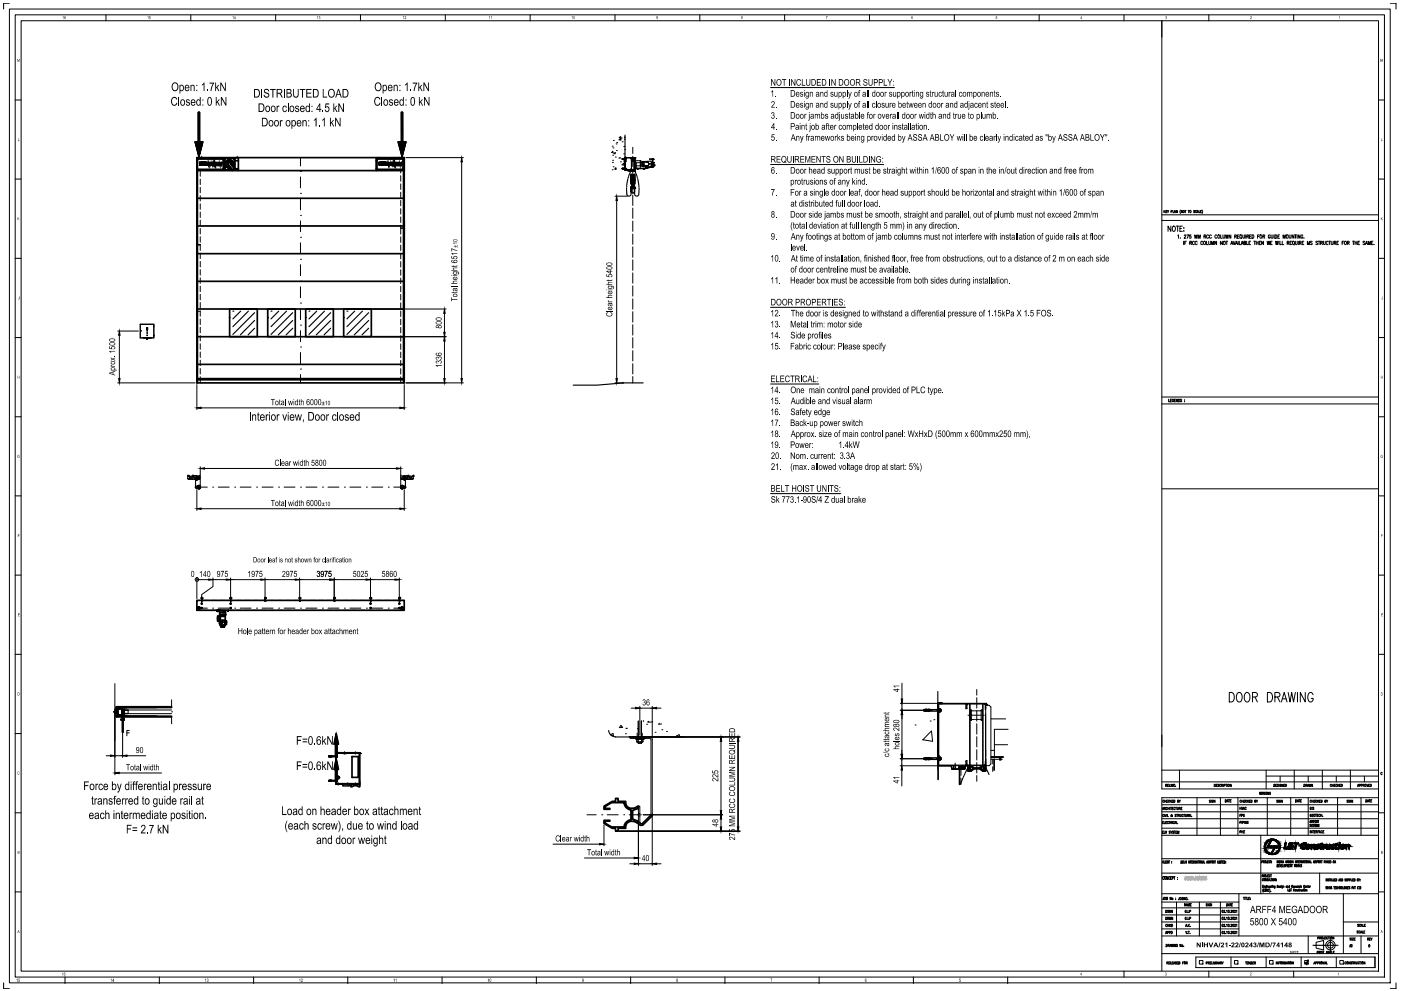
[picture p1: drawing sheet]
<svg xmlns="http://www.w3.org/2000/svg" width="420mm" height="297mm" viewBox="0 0 420 297" stroke-linecap="round" stroke-linejoin="round" font-family="sans-serif">
<!-- layer: T-ANNO-TTLB -->
<g fill="none" stroke="#000" stroke-width=".3">
<path d="M2.8 2.7h414.1v291.9h-414.1zM2.8 1h-1.7v1.7M4.6 4.4h410.6v288.5h-410.6zM6.3 6.2h407.1v284.9h-407.1zM31.8 4.4v1.8M57.2 4.4v1.8M82.7 4.4v1.8M108.1 4.4v1.8M133.5 4.4v1.8M159 4.4v1.8M184.4 4.4v1.8M209.9 4.4v1.8"/>
<path d="M235.3 4.4v1.8M260.8 4.4v1.8M286.2 4.4v1.8M311.6 4.4v1.8M337.1 4.4v1.8M348.4 6.2v230.3h65M362.5 4.4v1.8M388 4.4v1.8M416.9 1h1.8v1.7M4.6 30h1.7M413.4 30h1.8M4.6 53.7h1.7"/>
<path d="M413.4 53.7h1.8M4.6 77.4h1.7M413.4 77.4h1.8M4.6 101.2h1.7M413.4 101.2h1.8M4.6 124.9h1.7M413.4 124.9h1.8M4.6 148.6h1.7M413.4 148.6h1.8M4.6 172.4h1.7M413.4 172.4h1.8M4.6 196.1h1.7"/>
<path d="M413.4 196.1h1.8M4.6 219.9h1.7M348.4 234.4h65M348.4 230.8h65M353.7 230.8v5.7M359 239.1v11.3M413.4 239.1h-65v52M4.6 243.6h1.7M348.4 248.2h65M348.4 245.4h65M348.4 243.3h65M348.4 241.2h65"/>
<path d="M348.4 257.4h65M378.1 250.4v17.5M413.4 243.6h1.8M4.6 267.3h1.7M348.4 270.4h23.1M348.4 261.7h65v6.2h-65M349.1 262.9l-.3-.2-.2 .4 .2 .5 .3-.2M349.3 262.8h.3l-.1 .8-.3-.2zM350.2 262.7v.9l-.4-.9v.9M350.8 262.9l-.2-.2-.2 .4 .1 .5 .3-.2M351 263.1h.2M351.4 262.7h-.4v.9h.4"/>
<path d="M351.5 263.2l.4-.1v-.3l-.4-.1v.9M352 262.7h.4M352.2 262.7v.9M352.8 270.4v10.1M353.1 263h.1M353.1 263.5h.1M359.7 270.4v10.1M366 270.4v10.1M371.5 267.9v12.6M395.8 261.7v6.2M402.9 276.4h10.5M402.9 267.9v17.9"/>
<path d="M413.4 267.3h1.8M1.1 294.6v1.7h1.7M19.5 292.9v1.9M47.8 292.9v1.9M76.1 292.9v1.9M104.3 292.9v1.9M132.6 292.9v1.9M160.9 292.9v1.9M189.1 292.9v1.9M217.4 292.9v1.9M245.6 292.9v1.9M273.9 292.9v1.9"/>
<path d="M302.2 292.9v1.9M337.1 291.1v1.8M348.4 285.8h65M348.4 280.5h65M358.6 286.9h53.8v3.1h-53.8zM359.7 287.9h1.1v1.1h-1.1zM362.5 291.1v1.8M369.2 286.9v3.1M370.2 287.9h1v1.1h-1zM379.7 286.9v3.1M380.7 287.9h1.1v1.1h-1.1zM388 291.1v1.8"/>
<path d="M390.2 286.9v3.1M391.3 287.9h1v1.1h-1zM392.3 280.5v5.3M393.7 283.3h1M394.7 282.4l2.2-.5v2.8l-2.2-.5zM394.8 283.3h.4M395.3 283.3h.1M395.5 283.3h.4M396 283.3h1.2M397.3 283.3h.4M397.8 283.3h.2M398 283.3h.4"/>
<path d="M398.5 283.3h1.7M399 281.6v2M399 283.7v.4M399 284.2v1M400.3 283.3h.2M400.6 283.3h.4M400.8 286.9v3.1M401.1 283.3h.2M401.8 287.9h1.1v1.1h-1.1zM408.2 280.5v5.3M418.7 294.6v1.7h-1.8"/>
<circle cx="399" cy="283.3" r="1.42"/>
<circle cx="399" cy="283.3" r=".87"/>
</g>
<!-- layer: T-ANNO-TBTX -->
<g fill="#000">
<path d="M5.2 17.7l.3 .7 .4-.7v.8l-.1-.7-.2 .7-.3-.7-.1 .7zM18.9 5l.1-.2v.9zM44.2 5l.3-.2v.9l-.1-.7zM44.8 4.8h.4l-.4 .4h.4l-.2 .5-.3-.2h.4l-.1-.3-.3 .1zM69.7 5l.3-.2v.9l-.1-.7zM95.2 5l.2-.2v.9zM95.7 4.9l.3 .1-.1 .7-.3-.2h.4l-.3-.2 .2-.3-.2 .1zM121 4.9l.1 .8v-.7l-.2 .1zM121.4 5l.4-.1-.4 .7 .4 .1h-.4l.3-.5v-.3zM146.8 4.8l.1 .9-.1-.7-.1 .1zM147.2 5l.3-.2v.9l-.1-.7zM171.4 5l.3-.2v.9l-.1-.7z"/>
<path d="M247.7 4.8h.5l-.3 .9 .2-.7zM298.7 4.8h.3l-.3 .4h.3l-.1 .5-.3-.1 .4-.1-.1-.3-.3 .1zM349.5 5h.4l-.1 .7-.3-.2 .3 .1-.1-.3 .1-.3zM375 4.9h.4l-.3 .7 .3 .1h-.5l.4-.6-.1-.2-.3 .2zM401.7 4.8l.1 .9-.1-.7-.2 .1zM414 17.7h.2l.1 .7 .4-.7v.8l-.1-.7-.2 .7-.3-.7-.1 .7zM5.4 41.4l.1 .8 .4 .1h-.5zM414.3 41.4v.8l.4 .1h-.4zM5.3 65.2l.1 .4 .4-.4-.3 .3 .4 .5-.4-.4-.2 .4zM414.1 65.2l.1 .4 .5-.4-.3 .3 .3 .5-.4-.4-.2 .4zM5.7 88.9l.2 .6-.4 .2-.1-.2 .3 .1zM414.6 88.9l.1 .8h-.3l-.1-.2 .3 .1z"/>
<path d="M5.3 112.6l.1 .4h.4l.1-.4v.9l-.1-.4h-.4l-.1 .4zM414.1 112.6l.1 .4h.4l.1-.4v.9l-.1-.4h-.4l-.1 .4zM5.3 136.4h.5v.2l-.4-.1-.1 .5 .4 .1 .1-.2-.2-.1h.3l-.1 .4-.5-.1zM414.1 136.4h.5l.1 .2-.4-.2-.2 .3 .2 .4h.3l-.2-.3h.3l-.1 .4-.5-.1zM5.4 160.1h.5l-.4 .1v.2h.3l-.3 .2v.4zM414.2 160.1h.5l-.4 .1v.2h.3l-.3 .2v.4zM5.4 183.8h.5l-.4 .1v.3h.4l-.4 .1v.3l.5 .1h-.6zM414.3 183.8h.5l-.5 .1v.3h.4l-.4 .1v.3l.5 .1h-.5zM5.3 231.4l.3-.1 .2 .1h-.4l-.1 .2 .2 .5 .4-.2-.2 .3-.4-.2zM5.1 293.4l.1 .9-.1-.8-.2 .2zM5.6 293.3h.4l-.4 .2v.2h.2l.2 .2-.3 .4-.3-.2h.5l-.1-.3h-.3zM18.8 291.5l.1 .9-.1-.7-.1 .1z"/>
<path d="M33.2 293.5l.3-.2v1l-.1-.8-.2 .2zM61.5 293.6l.3-.3v1l-.1-.8zM62 293.4l.5 .1v.6l-.2 .2-.3-.3 .4 .2v-.3l-.2-.1 .2-.3-.3 .1zM89.9 293.3l.1 1-.1-.8-.2 .2zM90.4 293.4l.4 .1-.4 .6 .4 .2h-.6l.5-.6-.1-.3-.3 .2zM118.2 293.3l.1 1-.1-.8-.2 .2zM118.8 293.3l.1 1-.1-.8-.2 .2zM146.3 293.5l.3-.2v1l-.1-.8-.2 .2zM231.1 293.3h.5l-.3 1 .2-.8zM287.7 293.3h.4l-.3 .2v.2l.3 .2-.2 .4-.3-.1 .4-.1v-.3h-.4zM349.5 291.5l.3 .1 .1 .7-.2 .1-.3-.2 .3 .1 .1-.2-.2-.1 .1-.3-.3 .1zM358.9 282.5h.3l.6 1v-1h.3v1.4h-.3l-.7-.9v.9h-.2z"/>
<path d="M360.4 282.5h.3v1.4h-.3zM361 282.5h.3v.6h.6v-.6h.4v1.4h-.4v-.6h-.6v.6h-.3zM362.4 282.5h.4l.4 1 .3-1h.4l-.6 1.4h-.3zM365.8 282.5h.2l-.3 1.4h-.3zM366.2 282.7l.4-.2 .4 .1 .1 .5-.5 .6h.5v.2h-1l.7-.8a.23 .23 0 0 0 0-.3 .23 .23 0 0 0-.3 0l-.4 .1zM367.4 282.9l.7-.4v1.4h-.3v-1l-.4 .2zM368.5 283.3h.6v.2h-.6zM369.3 282.7l.4-.2 .5 .2-.1 .5-.5 .5h.6v.2h-1l.7-.9v-.3l-.4 .3-.3-.1zM370.5 282.7l.4-.2 .4 .1 .1 .5-.5 .6h.5v.2h-1l.7-.8a.23 .23 0 0 0 0-.3 .23 .23 0 0 0-.3 0l-.4 .1zM371.9 282.5h.2l-.3 1.4h-.3zM373.5 282.7l.4-.2 .4 .1 .1 .5-.6 .6h.6v.2h-1l.7-.9v-.2l-.3-.1-.1 .3-.2-.1zM374.9 291.6h.4l-.3 .7 .3 .1h-.5l.4-.6v-.2l-.2 .2z"/>
<path d="M375.9 282.7l.4-.2 .5 .2-.2 .5 .2 .1-.1 .5-.6 .1-.2-.2-.1-.2h.3l.1 .2 .3-.1v-.3h-.3l.3-.5-.6 .1zM377.3 282.5h.3l-.4 1.4h-.2zM377.7 282.5h.4l.3 1 .3-1h.5v1.4h-.3v-1.1l-.3 1.1h-.3l-.3-1.1v1.1h-.3zM381.3 282.5h.2l-.4 1.4h-.2zM381.6 282.5h1l-.5 1.4-.3-.1 .5-1h-.7zM384.1 282.9l.7-.4v1.4h-.3v-1l-.4 .2zM401.4 291.5l.1 .9-.1-.7-.1 .1z"/>
<path d="M19.4 4.8l.3 .2-.2-.1-.2 .3h.4l-.1 .5-.4-.3zM19.4 5.4a.17 .17 0 0 0 .3 0 .17 .17 0 0 0-.3 0z"/>
<path d="M70.5 4.8l.2 .7-.2 .2-.3-.3zM70.5 5l-.2 .4h.2z"/>
<path d="M171.9 4.9l.3-.1 .2 .3-.2 .6-.3-.2zM172.1 4.9l-.1 .6 .2 .1 .1-.5z"/>
<path d="M196.9 4.9l.2-.1 .2 .3-.2 .6-.3-.1 .4-.2-.3-.1zM196.8 5.1a.2 .2 0 0 0 .4 0 .2 .2 0 0 0-.4 0z"/>
<path d="M222.3 4.9l.4 .1-.1 .7-.3-.1zM222.4 5a.15 .15 0 0 0 .3 0 .15 .15 0 0 0-.3 0zM222.4 5.5a.17 .17 0 0 0 .3 0 .17 .17 0 0 0-.3 0z"/>
<path d="M273.4 4.9l.4 .1-.4 .1 .4 .2-.2 .4-.3-.2zM273.4 5.4a.18 .18 0 0 0 .3 0 .18 .18 0 0 0-.3 0z"/>
<path d="M324.3 4.8l.1 .9-.4-.2zM324.3 5l-.2 .4h.2z"/>
<path d="M5.3 207.6l.5 .1v.6l-.2 .1h-.3zM5.4 207.7v.6h.3v-.5z"/>
<path d="M414.1 207.6l.6 .2-.2 .6h-.4zM414.2 207.7v.6h.3l.1-.5z"/>
<path d="M5.3 255.1l.5 .1-.1 .7h-.4zM5.4 255.1v.3h.3zM5.4 255.5v.3h.3v-.3z"/>
<path d="M414.2 255.1h.4v.8h-.4zM414.3 255.1v.3h.3zM414.3 255.5v.3l.3-.1v-.2z"/>
<path d="M5.5 278.8l.4 .9-.2-.3-.5 .3zM5.5 278.9l-.1 .4h.3z"/>
<path d="M414.3 278.8l.4 .9-.2-.3-.5 .3zM414.3 278.9v.4h.2z"/>
<path d="M19.2 291.6l.4 .1-.2-.1-.2 .2 .4 .2-.2 .4-.2-.1zM19.3 291.9l-.1 .4h.3v-.3z"/>
<path d="M34.1 293.3v1l-.4-.2zM34 293.5l-.2 .5h.2z"/>
<path d="M146.9 293.4l.2-.1 .2 .2v.6l-.2 .2-.3-.3zM147 293.5l-.1 .6 .2 .1 .1-.6z"/>
<path d="M174.6 293.5l.3-.2 .1 .2v.6l-.2 .2-.2-.2 .3 .1v-.4l-.2 .2zM174.6 293.6a.2 .2 0 0 0 .4 0 .2 .2 0 0 0-.4 0z"/>
<path d="M202.9 293.4l.2-.1 .2 .2v.7l-.2 .1-.3-.2zM202.9 293.6a.15 .15 0 0 0 .3 0 .15 .15 0 0 0-.3 0zM202.9 294a.2 .2 0 0 0 .4 0 .2 .2 0 0 0-.4 0z"/>
<path d="M259.4 293.4l.3-.1 .2 .2-.3-.1-.2 .2 .5 .3-.2 .4-.3-.2zM259.4 294a.2 .2 0 0 0 .4 0 .2 .2 0 0 0-.4 0z"/>
<path d="M324.3 291.5v.9l-.3-.2zM324.3 291.7l-.3 .4h.3z"/>
<path d="M364.5 282.5h.3l.6 1.4h-.3l-.2-.3h-.6l-.1 .3h-.3zM364.6 282.8l-.2 .6h.5z"/>
<path d="M372.4 282.6l.4-.1 .4 .2v.8l-.3 .4-.6-.2-.1-.6zM372.6 282.7v.8l.2 .2 .1-.7z"/>
<path d="M375.3 282.5h.2v.9h.2l-.2 .5h-.3v-.3h-.6zM375.2 282.9l-.4 .5h.4z"/>
<path d="M379.5 282.5h.9l.3 .2 .1 .6-.2 .5-1.1 .1zM379.8 282.7v1l.6-.1v-.8z"/>
<path d="M383.4 282.5h.3v.9h.2l-.2 .5h-.3v-.3h-.6zM383.4 282.9l-.4 .5h.4z"/>
<path d="M385.8 282.5h.3v.9h.2l-.2 .5h-.3v-.3h-.7zM385.8 282.9l-.4 .5h.4z"/>
<path d="M386.5 282.7l.4-.2 .4 .2-.1 .5 .2 .2-.1 .4h-.9v-.4l.3-.2zM386.7 282.9a.2 .2 0 0 0 .4 0 .2 .2 0 0 0-.4 0zM386.7 283.5a.25 .25 0 0 0 .5 0 .25 .25 0 0 0-.5 0z"/>
</g>
<g fill="none" stroke="#000" stroke-width=".3">
<path d="M349.1 63.1v.7M349.2 63.4l.2 .4M349.4 63.1l-.3 .4M349.7 63.4h.2M350 63.1h-.3v.7h.3M350.1 63.1l.2 .7M350.5 63.1l-.2 .3M351.1 67.8v1.5l-.8-1.5v1.5M351.2 63.4h.3l.1-.3h-.4v.7M351.8 63.1v.7h.3l.2-.7 .3 .7M351.8 67.9l.1-.1a.81 .81 0 0 1 .6 .8 .81 .81 0 0 1-.6 .7 1.09 1.09 0 0 1-.1-1.4zM352.2 63.5h.3"/>
<path d="M352.7 67.8h.9M353.1 63.1v.7l-.4-.7v.7M353.2 67.8v1.5M353.2 70.6l.2-.2v1M353.9 68.5h.4M354 71.3h.1M354 62.9l-.1 .5 .1 .6M354.6 63.1v.7l-.4-.7v.7M354.6 67.8h-.7v1.5h.7M355 72.3v1M355 68.3v.2zM355 69.2v.1z"/>
<path d="M355.2 70.6a.24 .24 0 0 1 .3-.2 .24 .24 0 0 1 .1 .4l-.5 .6h.6M355.3 72.8h.3M355.3 63.1h.4M355.5 63.1v.7M355.8 72.3h-.5v1M355.9 70.4h.6l-.4 1M356.3 63.1h.4M356.5 63.1v.7M356.8 72.8h.4l.1-.4-.5-.1v1M357.1 72.8l.3 .5M357.2 70.4h-.4l-.1 .4a.3 .3 0 0 1 .5 0 .3 .3 0 0 1-.1 .5 .3 .3 0 0 1-.4-.1M358.2 72.6a.3 .3 0 0 0-.4-.3 .3 .3 0 0 0-.2 .4l.2 .6 .4-.2"/>
<path d="M358.3 63.2l-.3-.1 .3 .6h-.3M358.3 71.4v-1l.4 1 .3-1v1M358.9 63.2l-.3-.1-.1 .2 .1 .5 .3-.2M359 63.8l.2-.7 .2 .7M359 72.6a.3 .3 0 0 0-.3-.3 .3 .3 0 0 0-.3 .4v.2a.31 .31 0 0 0 .2 .4 .31 .31 0 0 0 .4-.2M359.1 63.5h.2M359.3 71.4v-1l.3 1 .3-1v1M359.6 63.1v.7h.3M360 63.4h.2M360.4 63.1h-.4v.7h.4M360.5 62.9l.2 .5-.2 .6M360.7 72.6a.3 .3 0 0 0-.4-.3 .3 .3 0 0 0-.2 .4l.1 .6 .5-.2"/>
<path d="M361.1 70.9l.5-.1v-.3l-.5-.1v1M361.3 70.9l.3 .5M361.9 72.3v1h.4M362.4 70.6a.31 .31 0 0 0-.3-.2 .31 .31 0 0 0-.2 .4v.2a.3 .3 0 0 0 .2 .4 .3 .3 0 0 0 .3-.2M362.5 72.3v.9l.2 .1 .3-.1 .1-.9M363.3 70.6a.31 .31 0 0 0-.4-.2 .31 .31 0 0 0-.2 .4v.2a.3 .3 0 0 0 .2 .4 .3 .3 0 0 0 .4-.2M363.4 73.3v-1l.3 1 .3-1v1M364.9 72.3v1l-.6-1v1M364.9 70.6a.31 .31 0 0 0-.3-.2 .31 .31 0 0 0-.3 .4v.2a.3 .3 0 0 0 .3 .4 .3 .3 0 0 0 .3-.2M365.3 70.4h.1a.45 .45 0 0 1 .5 .5 .45 .45 0 0 1-.6 .4zM366.1 70.4v1h.5M366.6 72.3v1l-.6-1v1"/>
<path d="M366.8 70.4v.7l.2 .3 .3-.1v-.9M367.7 71.4v-1l.2 1 .3-1v1M367.7 72.3h.5M367.9 72.3v1M369.1 73.3l.3-1 .3 1M369.1 70.4v1l-.5-1v1M369.2 73h.4M369.8 72.3l.3 1 .3-1M370.3 70.9l.4-.1 .1-.3-.5-.1v1M370.5 73.3l.3-1 .4 1M370.6 70.9l.2 .5M370.7 73h.3"/>
<path d="M371.1 70.9h.3M371.3 72.3v1M371.6 70.4h-.5v1h.5M371.7 72.3v1h.4M372 70.4h.1a.46 .46 0 0 1 .4 .5 .46 .46 0 0 1-.6 .4zM372.2 71.2l.2 .3M372.2 73.3l.3-1 .4 1M372.3 73h.4M372.7 70.4l.2 1 .3-.1 .1-.9M373 72.8l.5-.1 .1-.3-.6-.1v1l.6-.1-.2-.4M373.6 70.4v1M373.9 72.3v1h.4"/>
<path d="M373.9 70.9l.5-.1v-.3l-.5-.1v1M374.2 70.9l.3 .5M374.6 72.8h.2M374.7 70.9h.4M375.1 72.3h-.5v1h.5M375.3 70.4h-.6v1h.6M375.5 70.4a.51 .51 0 0 1 .5 .5 .51 .51 0 0 1-.5 .5zM376 72.3h.5M376.3 72.3v1M376.8 72.8h.5M376.8 72.3v1M377.1 70.9h.4"/>
<path d="M377.3 72.3v1M377.6 70.4h-.5v1M377.6 72.8h.3M377.9 70.5l.2-.1a.46 .46 0 0 1 .4 .5 .46 .46 0 0 1-.6 .4zM378.1 72.3h-.5v1h.5M378.7 70.9l.5-.1 .1-.3-.6-.1v1M378.9 72.3v1l-.5-1v1M379 70.9l.3 .5M380 72.3l.2 1 .2-1 .2 1 .2-1M380.9 70.6l-.2-.2a.46 .46 0 0 0-.4 .5 .46 .46 0 0 0 .6 .4v-.3h-.2M381 72.8h.3M381.2 70.4v.9l.3 .1 .2-.1v-.9"/>
<path d="M381.5 72.3h-.5v1h.5M382.1 70.4v1M382.4 70.4a.51 .51 0 0 1 .5 .5 .51 .51 0 0 1-.5 .5zM382.5 72.3l.2 1 .2-1 .2 1 .2-1M383.2 70.9h.3M383.6 72.3v1M383.7 70.4h-.5v1h.5M383.9 72.3v1h.4M384.5 72.3v1h.5M384.8 71.4v-1l.3 1 .3-1v1M385.9 70.4a.45 .45 0 0 1 .5 .5 .45 .45 0 0 1-.6 .4zM386 72.8h.4l.1-.4-.5-.1v1"/>
<path d="M386.3 72.8l.3 .5M386.6 70.4l.1 .9 .2 .1 .2-.1 .1-.9M386.9 72.8h.3M387.4 72.3h-.5v1h.5M387.9 73.2l.3 .2M388.1 70.4v1l-.6-1v1M388.2 70.4h.6M388.5 72.3v.9l.2 .1 .3-.1v-.9M388.5 70.4v1M389 70.4v1M389.4 72.3v1M389.7 72.8l.4-.1 .1-.3-.5-.1v1"/>
<path d="M389.9 70.4v1l-.6-1v1M390 72.8l.2 .5M390.5 72.8h.3M390.7 70.6a.31 .31 0 0 0-.4-.2 .31 .31 0 0 0-.2 .4v.2a.31 .31 0 0 0 .3 .4 .31 .31 0 0 0 .3-.4h-.2M391.1 71.3h.1M391 72.3h-.5v1h.5M392.1 73.3v-1l.3 1 .3-1v1M393.5 72.4h-.5l.5 .5v.4l-.5-.1M395.2 72.4h-.6l.6 .6-.2 .3-.4-.1M395.3 72.3h.5M395.6 72.3v1M396.1 72.8h.3l.2-.4-.5-.1v1"/>
<path d="M396.4 72.8l.2 .5M396.9 72.3l.2 1 .3-.1 .1-.9M398.3 72.6a.3 .3 0 0 0-.4-.3 .3 .3 0 0 0-.2 .4v.2a.31 .31 0 0 0 .2 .4 .31 .31 0 0 0 .4-.2M398.5 72.3h.5M398.8 72.3v1M399.2 72.3l.2 1 .3-.1 .1-.9M400.1 72.8h.4l.1-.4-.5-.1v1M400.4 72.8l.2 .5M400.9 72.8h.3M401.4 72.3h-.5v1h.5M402.5 72.8h.3M403 72.3h-.5v1"/>
<path d="M404.1 72.8l.5-.1v-.3l-.5-.1v1M404.4 72.8l.3 .5M405.6 72.3h.6M405.9 72.3v1M406.4 72.8h.5M406.4 72.3v1M406.9 72.3v1M407.2 72.8h.4M407.7 72.3h-.5v1h.5M409.3 72.4h-.5l.5 .5v.4l-.5-.1M409.5 73.3l.3-1 .3 1M409.6 73h.4"/>
<path d="M410.3 73.3v-1l.3 1 .4-1v1M411.3 72.8h.3M411.8 72.3h-.5v1h.5M412.1 73.2h.1M350.5 119.6v.8h.3M351.4 119.6h-.4v.8h.4M351.9 119.8l-.1-.2-.3 .2 .2 .6 .2-.1-.1-.2M352.5 119.6h-.3v.8h.3M353.1 119.6v.8l-.4-.8v.8M353.4 119.6a.4 .4 0 0 1 .4 .4 .4 .4 0 0 1-.4 .4zM354.4 119.8l-.4-.1 .4 .6h-.4M355.2 119.9h.1"/>
<path d="M351 120h.2M352.2 120h.2M355.2 120.4h.1M368.7 207.6a1.52 1.52 0 0 1 1.5 .9 1.52 1.52 0 0 1-.5 1.8l-1 .1zM371.2 207.7l.2-.1a1.34 1.34 0 0 1 1 2.1l-.3 .6-.7 .1a1.87 1.87 0 0 1-.2-2.7zM373.6 207.7l.2-.1a1.54 1.54 0 0 1 1.2 1.1 1.54 1.54 0 0 1-.6 1.6l-.2 .1a1.51 1.51 0 0 1-1.2-1.1 1.51 1.51 0 0 1 .6-1.6zM375.6 208.9l1.3-.1 .2-.4-.1-.5-.4-.3h-1v2.8M376.4 208.9l.7 1.5M380.1 207.6a1.53 1.53 0 0 1 1.5 .9 1.53 1.53 0 0 1-.4 1.8l-1.1 .1zM382.3 208.9l1.4-.1 .2-.4-.2-.7-1.4-.1v2.8M383.1 208.9l.8 1.5M384.3 210.4l.8-2.8 .9 2.8"/>
<path d="M384.6 209.5h1.1M386.3 207.6l.6 2.8 .5-2.8 .5 2.8 .6-2.8M389.1 207.6v2.8M391.4 207.6v2.8l-1.4-2.8v2.8M393.8 208.2l-.5-.6a1.35 1.35 0 0 0-1 2.1 .72 .72 0 0 0 1.2 .6l.3-1h-.5M348.4 220.3v3.5M349.1 240l-.3-.2-.1 .3 .1 .4 .3-.2M349.3 239.8v.7M349.5 235.4h.4v-.3h-.4v.7M349.7 239.8v.7M349.7 235.4l.2 .4M350.1 235.4h.2"/>
<path d="M350.2 239.8h-.3v.7h.3M350.5 235.1h-.4v.7h.4M350.5 235.1l.3 .7 .2-.7M350.8 240l-.3-.2-.2 .3 .2 .4 .3-.2M350.9 239.8v.7M351.1 235.7h.1M351.3 239.8l-.4 .5M351.7 235.1v.7l-.3-.7v.7M351.8 239.8h-.3v.7h.3M352 239.8l.3 .1-.1 .6h-.2zM352.6 235.7h.1M353.6 239.8l.2 .7"/>
<path d="M354 239.8l-.2 .4M363 239.9h-.3l.3 .6-.3-.1M363.2 239.8v.7M363.8 240l-.3-.1v.6h.3l-.1-.3M364.1 235.1l.4 .1-.2 .6h-.2zM364.4 239.8v.7l-.4-.7v.7M364.7 235.4h.2M365.1 235.1h-.4v.7h.4M365.6 235.2l-.4-.1 .4 .6h-.4M366 239.1v11.3M366.1 235.2l-.3-.1-.1 .2 .2 .5 .2-.2M366.3 235.4h.3l.1-.3h-.4v.7"/>
<path d="M366.5 235.4l.2 .4M366.9 235.1v.7M367.1 235.4h.3v-.3h-.3v.7M367.4 239.7a.36 .36 0 0 1 .4 .4 .36 .36 0 0 1-.4 .3zM367.6 235.1h.3M367.8 235.1v.7M368.1 235.1v.7M368.4 239.7h.4M368.6 239.7v.7M369.3 239.7h-.4v.7h.4M369.3 235.1v.7l-.4-.7v.7M371.2 239.1v11.3"/>
<path d="M372.2 240l-.1-.2-.3 .2 .1 .5 .3-.2M372.4 239.8v.7M372.8 239.8v.7M373.4 239.8h-.4v.7h.4M373.9 240l-.3-.2-.1 .3 .2 .4 .2-.2M374.1 239.8v.7M374.5 239.8l-.4 .5M375 239.8h-.4v.7h.4M375.1 239.8l.4 .1-.1 .6h-.3zM376.8 239.8l.2 .7M377.2 239.8l-.2 .4M377.8 237.8l.2-.1v-.2l-.2-.1v.7"/>
<path d="M377.9 237.8l.2 .3M378.2 237.8h.2M378.5 237.4h-.3v.7h.3M378.6 237.4l.1 .7 .2-.7M379 237.4v.7M379.5 237.5h-.3l.2 .6-.2-.1M379.6 237.4v.7M379.7 230.8v5.7M379.7 232.6h33.7M380.1 239.1v11.3M380.6 237.4v.7l-.3-.7v.7M381 237.5h-.3l.3 .6-.3-.1"/>
<path d="M382 235.1a.34 .34 0 0 1 .4 .3 .34 .34 0 0 1-.4 .4zM382.6 235.4h.2M382.9 235.1h-.3v.7h.3M383.2 239.9h-.4l.4 .3v.3l-.4-.1M383.4 235.2h-.4l.4 .5h-.4M383.4 239.8v.7M383.6 235.1v.7M383.9 232.6v1.8M384 240l-.3-.1v.6h.2v-.3M384.2 235.2l-.3-.1-.1 .6h.3l-.1-.2M384.6 239.8v.7l-.4-.7v.7M384.8 235.1v.7l-.4-.7v.7"/>
<path d="M385 235.4h.2M385.3 235.1h-.3v.7h.3M385.5 235.1a.34 .34 0 0 1 .4 .3 .34 .34 0 0 1-.4 .4zM387.1 239.1v11.3M388.1 230.8v5.7M388.5 239.7l.4 .1-.2 .6h-.2zM389.5 239.7h.4M389.7 239.7v.7M390.3 239.7h-.3v.7h.3M391 235.1l.4 .1-.2 .6h-.2zM391.6 235.4h.3l.1-.3h-.4v.7M391.8 235.4l.2 .4"/>
<path d="M392.1 235.8l.2-.7 .2 .7M392.2 235.5h.2M392.3 232.6v1.8M392.3 239.1v11.3M392.6 235.1l.1 .7 .1-.7 .2 .7 .1-.7M393.3 240l-.1-.2-.3 .2 .1 .5 .3-.2M393.5 239.8v.7M393.6 235.1v.7l-.3-.7v.7M393.8 239.8v.7M394.4 239.8h-.3v.7h.3M394.9 240l-.3-.2-.1 .3 .1 .4 .3-.2M395.1 239.8v.7"/>
<path d="M395.5 239.8l-.4 .5M396 239.8h-.3v.7h.3M396.2 239.8l.3 .1-.1 .6h-.2zM396.6 230.8v5.7M397.8 239.8l.2 .7M398.2 239.8l-.2 .4M399.3 235.2l-.1-.1-.3 .1 .1 .5 .3-.1M399.5 235.4h.4M399.5 235.1v.7M399.9 235.1v.7M400.1 235.4h.2M400.5 235.1h-.4v.7h.4"/>
<path d="M400.8 232.6v1.8M401 235.2l-.3-.1-.1 .2 .1 .4 .3-.1M401.1 239.1v11.3M401.2 235.1v.7M401.3 235.4l.3 .4M401.6 235.1l-.4 .4M401.7 235.4h.2M402.1 235.1h-.4v.7h.4M402.2 235.1l.4 .1-.2 .6h-.2zM404.3 239.9h-.4l.4 .6-.4-.1M404.5 239.8v.7M405 230.8v5.7"/>
<path d="M405.1 240l-.4-.1 .1 .6 .3-.1-.2-.2M405.7 239.8v.7l-.4-.7v.7M407.1 235.8l.2-.7 .2 .7M407.2 235.5h.2M407.7 235.4h.3v-.3h-.3v.7M408.2 239.1v11.3M408.2 235.4h.3l.1-.3h-.4v.7M408.8 235.4h.3v-.3h-.3v.7M409 235.4l.2 .4M409.2 232.6v1.8M409.6 239.7a.36 .36 0 0 1 .4 .4 .36 .36 0 0 1-.4 .3zM409.9 235.1l.2 .7 .2-.7"/>
<path d="M410.4 235.4h.2M410.6 239.7h.4M410.7 235.1h-.3v.7h.3M410.7 239.7v.7M410.9 235.1l.4 .1-.2 .6h-.2zM411.4 239.7h-.3v.7h.3M414.5 231.6l-.2-.1-.2 .2 .2 .5 .2-.2M348.6 242.7l.2-.7 .2 .7M348.6 249.4h.2M348.6 246.5h.2M348.7 242.4h.2M349 249.1h-.4v.7h.4"/>
<path d="M349 246.2h-.4v.7h.4M349 258.2l-.2-.2-.2 .3 .2 .4 .2-.1M349 244.3l-.2-.2-.2 .2 .1 .5 .3-.2M349.1 249.1v.7h.3M349.1 246.2v.7h.3M349.1 258v.7h.3M349.2 242.3l.3-.2-.3-.1v.7M349.2 244.1v.7M349.3 240.2h.4M349.3 244.1l.3 .7 .2-.7M349.4 242.3l.1 .4M349.5 249.1l.2 .7 .2-.7"/>
<path d="M349.5 258v.7M349.6 246.5h.2M349.7 258.4h.1M349.9 240.2h.2M349.9 246.2h-.3v.7h.3M349.9 244.1v.7M350 258h-.3v.7h.3M350.1 244.1v.7h.3M350.1 242.1l-.2-.1-.2 .2 .2 .5 .2-.2M350.3 242v.7M350.3 242.3h.4M350.4 258v.7l-.3-.7v.7"/>
<path d="M350.5 246.4l-.3-.2-.2 .3 .2 .4 .3-.2M350.5 258h.3M350.5 246.2h.4M350.6 258v.7M350.7 242v.7M350.8 246.2v.7M350.9 242v.7M351 249.2h-.4l.3 .6-.3-.1M351 242h.4M351.1 249.1l.2 .7M351.1 240.1l.2 .4M351.1 246.5h.3v-.2l-.3-.1v.7"/>
<path d="M351.2 242v.7M351.3 246.5l.1 .4M351.4 258.3h.1M351.4 258.7h.1M351.5 240.2h.2M351.5 249.1l-.2 .3M351.5 242.3h.2M351.6 244.4l-.2 .4-.3-.2 .2-.5v.4l.3 .2M351.6 246.2v.7M351.9 242h-.4v.7h.4M352 249.2h-.4l.3 .6-.3-.1M352.1 249.1h.4"/>
<path d="M352.2 246.4l-.3-.2-.1 .3 .2 .4 .2-.2M352.3 249.1v.7M352.3 246.9l.2-.7 .2 .7M352.4 242.1l-.1-.1-.3 .1 .1 .6 .3-.2M352.4 246.7h.3M352.5 242h.4M352.6 249.4h.2M352.7 242v.7M352.7 244.2h-.3l.3 .4-.3 .1M352.8 244.1h.4M352.9 246.2v.7h.3M353 249.1h-.4v.7h.4"/>
<path d="M353 242l.2 .7 .2-.1v-.6M353 244.1v.7M353.1 249.8v-.7l.2 .7 .3-.7v.7M353.1 240.2l.4-.1-.1-.3h-.3v.7h.4l-.2-.3M353.3 244.4h.4v-.3h-.4v.7M353.6 244.4l.1 .4M353.6 242.3h.3l.1-.2-.4-.1v.7M353.8 242.3l.2 .4M353.9 244.1l.1 .7 .3-.1v-.6M354.1 258l.3 .2-.1 .5zM354.2 242.3h.2M354.5 242h-.3v.7h.3"/>
<path d="M354.6 258.4h.2M354.9 244.3l-.2-.2-.2 .2 .1 .5 .3-.2M354.9 258h-.3v.7h.3M355 258v.7h.3M355 244.1h.4M355.2 244.1v.7M355.4 258.4h.3M355.4 258v.7M355.5 244.1l.1 .7 .3-.2v-.5M355.7 258v.7M355.8 258v.7M356.1 244.4h.3v-.3h-.3v.7"/>
<path d="M356.3 244.4l.2 .4M356.5 258v.7M356.6 244.8l.2-.7 .2 .7M356.6 244.6h.3M357 258v.7l-.4-.7v.7M357.1 258h.3M357.1 244.1v.7h.3M357.2 258v.7M357.5 258.4h.2M357.8 258h-.3v.7h.3M357.9 258.4h.3v-.3l-.3-.1v.7M358 258.4l.2 .3"/>
<path d="M358.7 258v.7l-.3-.7v.7M358.8 258.7l.1-.7 .2 .7M358.8 258.5h.3M359.2 258h.3M359.3 258v.7M359.6 258v.7M360.5 258v.7l-.3-.7v.7M360.6 258.7l.2-.7 .2 .7M360.7 258.5h.2M361.1 258v.7h.2M361.9 258.7l.1-.7 .2 .7M361.9 258.5h.2"/>
<path d="M362.3 258v.7M362.5 258.4l.3-.1-.1-.3h-.2v.7M362.7 258.4l.1 .3M363 258.4h.2v-.4h-.2v.7M363.5 258.1l.2 .1-.1 .5-.2-.2zM363.9 258.4l.3-.1-.1-.3h-.2v.7M364.1 258.4l.1 .3M364.3 258h.3M364.4 258v.7M365.2 258v.7h.2M365.5 258v.7M365.7 258.7v-.7l.2 .7 .1-.7v.7"/>
<path d="M366.2 258v.7M366.3 258h.3M366.5 258v.7M366.7 258.4h.2M367 258h-.3v.7h.3M367.1 258l.3 .2-.1 .5h-.2zM367.6 258.3h.1M367.6 258.7h.1M367.9 240.4l.3-.7 .2 .7M368 240.2h.3M368.9 240h.2M371.8 246.5h.3l.1-.3h-.4v.6"/>
<path d="M371.8 249.3l.4-.2-.4-.1v.7M371.8 241.9v.8M371.8 242.3h.4M371.8 244.4h.3M372.2 244.1h-.4v.7M372.2 241.9v.8M372.3 244.4h.3v-.3h-.3v.7M372.3 241.9l.3 .8 .2-.8M372.4 246.2v.6M372.4 249v.7M372.4 249.3h.4M372.4 240.2h.4"/>
<path d="M372.6 246.5h.3v-.3h-.3v.6M372.8 249v.7M372.8 242.7l.2-.8 .2 .8M372.9 242.4h.3M373 249.3h.2M373 240.2h.2M373.2 246.2v.6M373.2 244.1h-.3l.3 .4v.2l-.3-.1M373.3 249h-.3v.7h.3M373.7 242.1l-.1-.2-.2 .2 .1 .6 .2-.2M373.7 246.2v.6l-.3-.6v.6M374.2 240.1l.3 .4"/>
<path d="M374.3 246.3h-.3v.5h.3l-.1-.2M374.6 240.2h.2M376.3 240.2l.3-.1v-.3h-.3v.7h.3l-.1-.3M378.4 258.3h.3v-.3h-.3v.7M378.8 258.3h.3v-.3h-.3v.7M379 258.3l.1 .4M379.9 258v.6l-.2-.2M380.1 258.3h.2M380.4 258h-.3v.7h.3M380.8 258.1v-.1l-.3 .1 .1 .5 .2-.1M380.9 258h.3M381.1 258v.7"/>
<path d="M381.1 251.8a2.05 2.05 0 0 0-1.6 2 2.05 2.05 0 0 0 1.6 2M381.4 258.2h.1M381.4 258.6h.1M381.5 251.8l-1 1.7h1l-.3 .7h-1.4l1.3-2.4M381.5 251.8a2.05 2.05 0 0 1 2.1 2.1 2.05 2.05 0 0 1-2.2 2l1-1.7h.6l.3-.7h-1.4l-.4 .7h.6l-1 1.7M383 259.1l.3 .2-.2 .5h-.1zM383 258v.7M383.4 259.5h.2M383.5 258v.7l-.4-.7v.7M383.7 258l.2 .2-.1 .5zM383.7 259.1h-.3v.7h.3M383.8 259.1l.1 .7 .2-.7"/>
<path d="M384.1 258v.7M384.2 259.5h.2M384.3 258.3h.2v-.3h-.2v.7M384.4 258.3l.2 .4M384.5 259.1h-.3v.7h.3M384.7 258.7l.1-.7 .2 .7M384.7 259.1v.7h.2M384.7 258.4h.2M385.4 252.6h.4l-.4 1.6h.7l-.1 .3h-1zM385.5 259.5h.3v-.3l-.3-.1v.7M385.9 258.1l-.3-.1 .1 .7 .1-.3M386 258.7l.2-.7 .1 .7"/>
<path d="M386 259.8v-.7l.2 .7 .1-.7v.7M386 258.4h.2M386.5 259.5h.2M386.7 253.8l.2-.1 .2 .4-.2 .1a.23 .23 0 0 1-.3-.1 .23 .23 0 0 1 .1-.3zM386.7 258v.7l-.3-.7v.7M386.8 259.1h-.3v.7h.3M386.9 258l.3 .2-.2 .5zM387 252.9v.4l.3-.4M387.2 259.1v.7l-.3-.7v.7M387.3 259.1h.3M387.3 258.3h.4M387.3 258v.7"/>
<path d="M387.5 259.1v.7M387.6 252.9l-.5 .6 .3 .4 .1-.4h.3l-.3 .6 .2 .4-.4-.2a.55 .55 0 0 1-1 0 .55 .55 0 0 1 .4-.9l-.1-.5M387.7 258v.7M387.8 258v.7M388.1 252.6h1.3l-.1 .3h-.4l-.3 1.6h-.4l.3-1.6h-.4zM388.1 259.1l.2 .7 .1-.7 .1 .7 .1-.7M388.5 258v.7M388.9 258v.7l-.3-.7v.7M389 240.4l.2-.7 .3 .7M389.1 240.2h.3M389.1 258h.3M389.2 259.5l.3-.1v-.2l-.3-.1v.7"/>
<path d="M389.2 258v.7M389.3 259.5l.2 .3M389.5 258.3h.1M389.6 259.1v.7M389.7 258h-.2v.7h.2M389.7 259.4l.3 .4M389.9 258.3h.2l.1-.3h-.3v.7M390 259.1l-.4 .5M390 240h.2M390 258.3l.2 .4M390.4 259.2h-.3l.2 .6-.2-.1M390.6 252.9a.87 .87 0 0 0-.5 1.2 .87 .87 0 0 0 1.2 .4l.1-.4a.64 .64 0 0 1-.9-.3 .64 .64 0 0 1 .6-.9"/>
<path d="M390.6 258v.7l-.3-.7v.7M390.8 258.7l.1-.7 .2 .7M390.8 258.4h.2M391.1 258h.3M391.3 258v.7M391.6 258v.7M391.7 252.7l-.2 .2M391.9 253.3a.69 .69 0 0 1 1.1 .2 .69 .69 0 0 1-.6 1 .63 .63 0 0 1-.8-.4 .63 .63 0 0 1 .3-.8zM392.5 258v.7l-.3-.7v.7M392.6 258.7l.2-.7 .2 .7M392.7 258.4h.2M392.8 246.6l.2-.7 .1 .7"/>
<path d="M392.8 246.4h.3M392.9 249v.7M393.1 247.2l-.3-.1 .3 .6h-.3M393.1 258v.7h.2M393.2 247.1l.1 .7M393.3 242.1l-.2-.2-.2 .2 .1 .5h.3l-.2-.2M393.3 244.2l-.4-.1 .2 .7 .2-.2-.2-.1M393.3 245.9v.7M393.3 253.1h.4l-.1 .2 .6-.2 .2 .2-.2 1.2h-.3l.2-.8a.29 .29 0 0 0-.4-.3 .29 .29 0 0 0-.1 .4l-.2 .7h-.3zM393.4 246.2h.3v-.3h-.3v.7M393.5 249v.7l-.4-.7v.7M393.5 240.2h.3"/>
<path d="M393.5 244.4h.2M393.5 241.9v.8M393.5 247.1l-.2 .3M393.6 246.2l.1 .4M393.6 249h.4M393.8 244.1h-.3v.7h.3M393.8 249v.7M393.9 258.7l.1-.7 .2 .7M393.9 246.3l.3-.1v-.3h-.3v.7M393.9 258.4h.2M393.9 247.2l-.3-.1 .3 .6h-.3M394 242.1l-.3-.1 .3 .6h-.4"/>
<path d="M394 247.1h.3M394.1 240.2h.2M394.2 249.3h.2M394.2 247.1v.7M394.3 258v.7M394.4 247.4h.2M394.4 258.3h.3v-.3h-.3v.7M394.5 249h-.3v.7h.3M394.5 244.1h.4M394.6 258.3l.2 .4M394.7 249.3h.3v-.3h-.3v.7M394.7 244.1v.7"/>
<path d="M394.7 247.1h-.3v.7h.3M394.8 253.3l.9-.1-.1 .2h-.5a.59 .59 0 0 1 .3 .9 .59 .59 0 0 1-.9 .2l.1-.3 .6-.1-.5-.4zM394.8 246.2h.3v-.3h-.3v.7M394.8 247.8v-.7l.2 .7 .2-.7v.7M394.8 249.3l.2 .4M394.9 258.3h.3v-.3h-.3v.7M395 246.2l.1 .4M395 244.4h.2M395.2 249.3h.2M395.2 245.9h.3M395.3 240.1l.2 .4M395.3 244.1h-.3v.7h.3"/>
<path d="M395.4 245.9v.7M395.5 249h-.3v.7M395.6 249.7l.2-.7 .2 .7M395.6 247.2l-.2-.1 .2 .6h-.3M395.7 249.4h.3M395.7 240.2h.2M395.8 258.3h.3v-.3h-.3v.7M395.9 244.2l-.3-.1-.1 .2 .1 .5 .3-.2M396 258.3l.1 .4M396.1 244.4h.3M396.1 244.1v.7M396.3 258h.3"/>
<path d="M396.4 258v.7M396.4 244.1v.7M396.5 249.1l-.2-.1-.2 .3 .1 .3 .3-.1M396.5 252.7l-.1 .4h.3l-.1 .3h-.2l-.2 .7 .3 .1-.1 .3-.5-.2 .1-.9h-.2v-.3h.3v-.2M396.7 244.7h.1M396.7 249.3h.2M396.9 253.1h.3v.3l.5-.3-.1 .3-.4 .2-.2 .9h-.4zM397.1 249h-.4v.7h.4M397.1 258.3h.3v-.3h-.3v.7M397.3 240.2l.4-.1-.1-.3h-.3v.7h.4l-.2-.3M397.6 258.3h.3M397.6 258v.7"/>
<path d="M397.9 258v.7M397.9 253.1h.4l-.2 .7a.26 .26 0 0 0 .2 .4 .26 .26 0 0 0 .3-.3l.2-.8h.3l-.3 1.4h-.3v-.2l-.4 .2-.4-.2zM398 258.7l.2-.7 .1 .7M398 258.4h.3M398.7 258.1l-.2-.1 .2 .6h-.3M398.9 258.3h.2M399.1 258h-.2v.7h.2M399.3 258.4h.4M399.3 253.4l.4-.3 .6 .1-.1 .2a.44 .44 0 0 0-.7 .3 .44 .44 0 0 0 .6 .5 .51 .51 0 0 1-.8 .2 .51 .51 0 0 1 0-.8zM399.9 258h.2v.6l-.3-.1M400.2 258.7l.2-.7 .2 .7M400.3 258.4h.2"/>
<path d="M400.7 252.9l-.4 .5h.3l-.2 .8 .4 .3M400.8 254v.2M410.1 240.4l.2-.7 .2 .7M410.2 240.2h.2M411.1 240h.2M348.4 278.4h23.1M348.4 276.4h23.1M348.4 274.2h23.1M348.4 272.1h23.1M349 268.9l-.1 .7-.2-.2M349.5 279.9l.2-.8 .3 .8M349.6 272.8a.34 .34 0 0 1 .4 .4 .34 .34 0 0 1-.4 .3z"/>
<path d="M349.6 274.9a.36 .36 0 0 1 .4 .4 .36 .36 0 0 1-.4 .3zM349.6 279.6h.3M349.8 269.3l.3-.1v-.2l-.3-.1v.8l.3-.1-.1-.3M350 277.2l-.2-.2-.2 .2 .1 .5 .3-.1M350.1 275.3l.4-.1v-.2l-.4-.1v.7M350.1 279.5h.3l.1-.3-.4-.1v.8M350.2 277v.7M350.2 277.4h.3M350.3 275.3l.2 .3M350.5 272.9h-.4l.4 .4-.2 .2-.2-.1M350.5 277v.7M350.6 274.9l.2 .7 .1-.7 .2 .7 .1-.7"/>
<path d="M350.7 279.5l.4-.2-.4-.2v.8M350.7 277v.7M350.9 277.3l.2 .4M351.1 273l-.4-.1v.5l.3 .1 .1-.2h-.2M351.1 277l-.4 .5M351.2 279.1l.4 .1-.2 .7h-.2zM351.3 268.9v.8l-.4-.8v.8M351.3 277a.36 .36 0 0 1 .4 .4 .36 .36 0 0 1-.4 .3zM351.6 272.8v.7l-.4-.7v.7M351.7 274.9v.7l-.4-.7v.7M352.6 269.2h.1M352.6 269.6h.1"/>
<path d="M353.7 269l-.1 .7-.2-.2M354.5 269.3l.4-.2-.4-.1v.7l.4-.1-.2-.3M355.4 269v.7l-.4-.7v.7M355.5 277.7l.3-.7 .2 .7M355.6 279.1l.2 .8 .2-.8M355.6 270.8v.8l-.4-.8v.8M355.6 277.5h.3M355.8 271.6l.2-.8 .2 .8M355.8 275.1l-.1-.2-.3 .2 .1 .5 .3-.1-.1-.1M355.8 273l-.3-.2-.1 .5 .1 .2 .3-.1-.1-.1M355.8 271.3h.3M356 275.5h.1"/>
<path d="M356 273.5h.1M356.1 277.7h.1M356.2 279.8h.1M356.2 269.6h.1M356.3 272.8v.7M356.3 274.9v.7M356.3 271.6v-.8l.2 .8 .2-.8v.8M356.3 279.1h.4M356.3 277v.7M356.5 275.5h.1M356.5 273.5h.1M356.5 277.3l.2 .4"/>
<path d="M356.5 279.1v.8M356.7 275.3h.4v-.3l-.4-.1v.7M356.7 273.2l.4-.1v-.3h-.4v.7M356.7 277l-.4 .5M356.9 279.8h.1M356.9 277.7h.1M356.9 271.2h.3M357.3 270.8h-.4v.8h.4M362.1 271l-.4-.1 .4 .6h-.4M362.2 270.8v.8M362.8 271l-.1-.2-.3 .2 .2 .6 .2-.1-.1-.2M363.4 270.8v.8l-.4-.8v.8"/>
<path d="M367 279.3l.3-.1-.3 .7h.4M367 277.2l.3-.1-.3 .6h.4M367 275.1l.3-.1-.3 .6h.4M367 273l.3-.2-.3 .7h.4M367.6 279.8h.1M367.6 277.7h.1M367.6 275.5h.1M367.6 273.5h.1M367.9 270.8a.36 .36 0 0 1 .3 .4 .36 .36 0 0 1-.3 .4zM367.9 279.3l.1-.2v.8M367.9 277.2l.1-.2v.7M367.9 275.1l.1-.2v.7"/>
<path d="M367.9 273l.1-.2v.7M368.3 271.6l.2-.8 .3 .8M368.4 277.1a.28 .28 0 0 1 .3 .3 .28 .28 0 0 1-.4 .2zM368.4 275a.28 .28 0 0 1 .3 .3 .28 .28 0 0 1-.4 .2zM368.4 271.3h.3M368.8 270.8h.4M368.9 279.8h.1M368.9 277.7h.1M368.9 275.5h.1M368.9 273.5h.1M369 270.8v.8M369.1 279.3l.1-.2 .3 .2-.4 .6h.4"/>
<path d="M369.1 277.2l.1-.2 .3 .2-.4 .5h.4M369.1 275.1l.2-.2 .2 .2-.4 .5h.4M369.1 273l.3-.1-.3 .6h.4M369.3 271.2h.3M369.7 270.8h-.4v.8h.4M370.2 279.3l.3-.1-.3 .7h.3M370.2 277.2l.3-.1-.3 .6h.3M370.2 275.1l.3-.1-.3 .6h.3M370.2 273l.3-.2-.3 .7h.3M370.8 279.3l.1-.2v.8M370.8 277.2l.1-.2v.7M370.8 275.1l.1-.2v.7"/>
<path d="M370.8 273l.1-.2v.7M372.9 268.9h.3M373.1 268.9v.8M373.4 268.9v.8M373.5 268.9h.4M373.7 268.9v.8M374 268.9v.8h.3M374.5 269.3h.2M374.8 268.9h-.3v.8h.3M375 269.2h.1M375 269.6h.1M378.5 262.6l.3-.1-.1-.3h-.2v.7"/>
<path d="M378.7 265.7h.1M378.8 263.5l-.2-.1-.1 .2 .1 .4 .2-.1M378.8 266.4l-.1 .4 .1 .7M379 262.5l.3-.1-.1-.2h-.2v.7M379 265.3h-.3v.7h.3M379 266.8h.1M379.1 265.7l.2-.1v.4M379.1 265.6v.4M379.1 262.5l.2 .4M379.3 266.5h-.3v.7h.3M379.4 266.5l.3 .2-.2 .5h-.1zM379.7 265.6v.6h-.2"/>
<path d="M379.7 265.7l-.1-.1-.1 .2v.2l.2-.1M379.8 263.4v.6l-.3-.6v.6M379.8 266.8h.3v-.3h-.3v.7M379.9 265.4h.1M379.9 265.6v.4M380 266.8l.1 .4M380.1 262.2l-.1 .7-.2-.3M380.1 265.7l.2-.1v.4M380.1 265.6v.4M380.2 263.4h-.2l.2 .5h-.3M380.2 262.5h.2M380.4 263.4l.1 .6 .2-.6"/>
<path d="M380.5 265.8h.2l-.1-.2-.1 .3h.2M380.5 262.2h-.3v.7h.3M380.6 266.7l-.2-.2-.1 .3 .1 .4 .2-.2M380.7 266.4v1.1M380.9 263.4v.6h.2M380.9 265.8h.2l-.1-.2-.1 .3h.2M380.9 262.3l-.1-.1-.2 .2 .2 .5 .1-.2M381 262.2h.3M381.1 267.2v.1M381.2 263.4h.3M381.2 262.2v.7M381.3 263.4v.6"/>
<path d="M381.3 265.6v.4M381.5 265.6l-.2 .2M381.5 264l.2-.6 .1 .6M381.5 265.4h.1M381.5 265.6v.4M381.6 263.8h.2M381.7 265.7l.3-.1v.4M381.7 265.6v.4M382.3 263.4v.6l-.3-.6v.6M382.4 265.6v.5l-.2 .1M382.4 265.7h-.3l.1 .3 .2-.1M382.4 263.4h.3"/>
<path d="M382.5 263.4v.6M382.8 263.6h.1M382.8 264h.1M383 265.3l.3 .1-.1 .6h-.2zM383.4 265.8h.3l-.1-.2-.2 .3h.3M384.1 265.7h-.3l.2 .3-.2-.1M384.2 265.4h.1M384.2 265.6v.4M384.6 265.6v.6h-.1M384.6 265.7l-.1-.1-.1 .2 .1 .2 .1-.1M384.8 265.7l.2-.1v.4M384.8 265.6v.4"/>
<path d="M385.9 265.7l-.1-.1-.2 .2 .1 .2 .2-.1M385.9 265.6v.4M386.1 265.7l.2-.1v.4M386.1 265.6v.4M386.2 266.4v.7h.2M386.7 265.7h-.2l.1 .3 .1-.1M386.7 265.3v.7M387 266.7l-.3 .4-.2-.1 .2-.6 .1 .6h.2M387 266.4h.3M387.2 266.4v.7M387.4 265.7l.3-.3-.3-.1v.7M387.5 265.7l.2 .3"/>
<path d="M387.8 265.8h.3l-.1-.2-.2 .3h.3M388.2 266.6l-.2-.2-.1 .3 .1 .4 .2-.1M388.4 265.7l-.2-.1 .2 .4-.2-.1M388.6 265.8h.2l-.1-.2-.1 .3h.2M388.8 266.8l.2-.1v.4M388.8 266.7v.4M389.2 265.7h-.2v.3l.2-.1M389.2 265.6v.4M389.4 266.7h-.2l.2 .4-.2-.1M389.4 265.6v.4M389.5 266.7h.2M389.6 265.6l-.2 .2"/>
<path d="M389.6 266.4l.1 .7M389.8 266.7v.4M389.9 265.7h-.2v.3l.2-.1M390 266.7l-.2 .2M390.1 265.7l.2-.1v.4M390.1 265.3v.7M390.1 266.7v.4l.2-.1M390.3 266.7v.4M390.8 266.7h-.3v.3h.3M390.8 266.7h.2M390.9 266.4l.2 .7M391.1 266.4h.1"/>
<path d="M391.2 266.7v.4M391.2 265.5l-.1-.2-.2 .2 .1 .5 .2-.1M391.4 265.8h.3l-.1-.2-.2 .3h.3M391.8 265.7l.2-.1v.4M391.8 266.8l.2-.1v.4M391.8 265.6v.4M391.8 266.7v.4M392.2 265.6h.1M392.2 265.3l.1 .7M392.5 265.8h.2l-.1-.2-.1 .3h.2M392.8 265.6v.4M393.1 265.6l-.3 .2"/>
<path d="M397.7 263.4v.7M398 265.7v.7l-.3-.7v.7M398.1 263.4v.7l-.3-.7v.7M398.1 265.7v.7M398.3 265.7v.7M398.3 266.1h.3M398.6 263.5h-.3l.3 .6-.3-.1M398.6 265.7v.7M398.7 263.4h.3M398.7 265.7l.2 .7 .2-.7M398.8 263.4v.7M399 264.1l.2-.7 .2 .7"/>
<path d="M399.1 266.4l.2-.7 .1 .7M399.1 263.9h.2M399.2 266.2h.2M399.5 263.4v.7h.2M399.9 263.4v.7h.2M400 265.7h.2M400.1 265.7v.7M400.2 263.7h.2M400.4 266.1h.1M400.5 263.4h-.3v.7h.3M400.6 263.4l.3 .2-.1 .5h-.2zM400.7 265.7h-.3v.7h.3"/>
<path d="M401.1 265.9l-.2-.2-.1 .3 .1 .4 .2-.1M401.2 265.7v.7M401.2 266.1h.4M401.5 264.1l.1-.7 .2 .7M401.6 263.9h.2M401.6 265.7v.7M402 265.7v.7l-.3-.7v.7M402.2 263.4v.7l-.3-.7v.7M402.4 263.4l.3 .2-.1 .5h-.2zM402.7 265.7v.7h.3M403.6 263.5h-.3l.2 .6-.2-.1M403.8 263.4v.7l.3-.1v-.6"/>
<path d="M403.8 265.9l-.1-.2-.2 .2 .1 .5 .2-.1-.1-.2M404 265.7v.7M404.1 266.1h.2M404.2 263.7h.3v-.3h-.3v.7M404.4 265.7h-.3v.7h.3M404.7 263.7h.2l.1-.3h-.3v.7M404.9 265.8h-.3l.2 .6-.2-.1M405.2 263.4v.7h.2M405.5 266.1l.3-.1-.1-.3h-.2v.7M405.5 263.4v.7M405.7 263.7h.2M405.8 265.7l.2 .7 .2-.7"/>
<path d="M406 263.4h-.3v.7h.3M406.1 263.4l.3 .1-.1 .6h-.2zM406.3 265.7h.3M406.4 265.7v.7M407 263.7l.3-.3h-.3v.7h.3l-.1-.4M407.1 265.7v.7h.3M407.3 279.1l-.3-.1 .3 .6h-.4M407.4 263.4l.2 .7M407.4 265.7h.3M407.5 277.1h-.4l.4 .4-.1 .2-.3-.1M407.6 265.7v.7M407.8 263.4l-.2 .3"/>
<path d="M407.8 265.7l.3 .2-.1 .5h-.2zM407.9 279.1h-.4l.1 .6 .3-.2M407.9 263.6h.1M407.9 264h.1M408 279.7l.2-.7 .2 .7M408 277.2l-.2-.2-.1 .3 .1 .4 .2-.2M408.1 279.5h.2M408.2 277.7l.2-.7 .2 .7M408.2 277.5h.3M408.5 279v.7h.4M408.7 277v.7h.4M409 279.3h.2"/>
<path d="M409.2 277.4h.2M409.3 279h-.3v.7h.3M409.5 277h-.3v.7h.3M349.7 283a.36 .36 0 0 1 .4 .4 .36 .36 0 0 1-.4 .4zM350 288.6h.3v-.3h-.3v.7M350.2 288.6l.1 .4M350.3 283.4l.3-.1v-.2l-.3-.1v.8M350.5 283.4l.1 .4M350.5 288.6h.3M350.7 283.8l.3-.8 .2 .8M350.8 283.5h.3M350.9 288.3h-.4v.7h.4"/>
<path d="M351.1 288.3v.7h.3M351.2 283l.2 .8 .1-.8 .1 .8 .2-.8M351.5 288.6h.2M351.9 288.3h-.4v.7h.4M351.9 289l.3-.7 .2 .7M351.9 283v.8M352 288.8h.3M352.5 283v.8l-.3-.8v.8M352.8 288.4l-.3-.1 .3 .6h-.3M353 288.6h.2M353.1 283.2l-.3-.1 .1 .7 .2-.2-.1-.1M353.4 288.3h-.4v.7h.4"/>
<path d="M353.5 288.3a.34 .34 0 0 1 .4 .3 .34 .34 0 0 1-.4 .4zM354.2 283v.8l-.3-.8v.8M354.7 288.6h.2M355 283.7h.1M355 288.3h-.3v.7M355.7 288.6h.4v-.3h-.4v.7M355.9 288.6l.2 .4M361.7 288.6h.4v-.3h-.4v.7M362.3 288.6h.3l.1-.3h-.4v.7M362.5 288.6l.2 .4M362.9 288.6h.2M363.2 288.3h-.3v.7h.3"/>
<path d="M363.4 288.3v.7h.3M363.8 288.3v.7M364.1 289v-.7l.2 .7 .2-.7v.7M364.7 288.3v.7M365.3 288.3v.7l-.4-.7v.7M365.4 289l.2-.7 .2 .7M365.5 288.8h.2M366 288.6h.3v-.3h-.3v.7M366.2 288.6l.1 .4M366.5 288.3l.2 .7M366.9 288.3l-.2 .3M373.5 288.3h.4"/>
<path d="M373.7 288.3v.7M374 288.6h.2M374.4 288.3h-.4v.7h.4M374.9 288.3v.7l-.4-.7v.7M375.1 288.3l.3 .1-.1 .6h-.2zM375.7 288.6h.2M376 288.3h-.3v.7h.3M376.2 288.6h.3v-.3h-.3v.7M376.4 288.6l.1 .4M382.7 288.3v.7M383.3 288.3v.7l-.4-.7v.7M383.5 288.6h.2"/>
<path d="M383.9 288.3h-.4v.7M384.6 288.6h.3l.1-.3h-.4v.7M384.8 288.6l.2 .4M385.2 289v-.7l.2 .7 .2-.7v.7M385.7 289l.2-.7 .3 .7M385.8 288.8h.3M386.2 288.3h.4M386.4 288.3v.7M386.7 288.3v.7M387.9 288.3v.7l-.4-.7v.7M394 289l.2-.7 .2 .7M394.1 288.8h.2"/>
<path d="M394.5 288.6h.4v-.3h-.4v.7M395 285.5h.2M395.1 288.6h.3l.1-.3h-.4v.7M395.2 281.1h.3v-.3h-.3v.7M395.3 285.1h-.3v.7M395.5 285.1v.7M395.7 288.6h.3v-.3h-.3v.7M395.7 285.5l.3-.1 .1-.2-.4-.1v.7M395.8 281.1h.3v-.3h-.3v.7M395.8 288.6l.3 .4M395.9 285.5l.2 .3M395.9 281.1l.2 .4"/>
<path d="M396.6 285.2h-.4l.4 .6-.4-.1M396.7 288.3l.2 .7 .3-.7M396.7 285.1h.4M396.9 285.1v.7M397.1 280.8v.6l-.2 .1v-.2M397.2 289l.3-.7 .2 .7M397.3 288.8h.3M397.3 281.1h.2M397.7 280.8h-.4v.7h.4M397.7 285.8l.2-.7 .2 .7M397.8 288.3v.7h.3M397.8 285.6h.2"/>
<path d="M398.2 281l-.1-.2-.3 .2 .1 .5 .3-.2M398.3 280.8h.4M398.5 280.8v.7M398.6 285.1v.7l-.3-.7v.7M398.9 280.8v.7M399.2 285.3l-.3-.1v.6h.2v-.3M399.4 285.1v.7h.3M399.9 285.5h.2M400 280.8v.7l-.3-.7v.7M400.2 285.1h-.3v.7h.3M403.7 288.5l-.1-.2-.3 .2 .1 .4 .3-.1M404.8 283.8l.1-.7 .2 .7"/>
<path d="M404.8 283.6h.3M404.9 288.3v.7l-.4-.7v.7M405.2 281.2l-.3-.1 .3 .6h-.4M405.2 283.1h.3v.6h-.3M405.4 281.1v.7M405.4 288.4l-.3-.1 .3 .6h-.4M405.5 288.3h.4M405.6 281.1h.3l-.3 .7h.3M405.7 288.3v.7M406 288.6h.3l.1-.3h-.4v.7M406.1 281.5h.2M406.2 288.6l.2 .4"/>
<path d="M406.5 281.1h-.4v.7h.4M406.6 288.3l.1 .7 .2-.1v-.6M407.5 288.5l-.3-.2-.1 .2 .1 .4 .3-.1M407.7 288.3h.3M407.8 288.3v.7M408.2 288.3v.7M409.3 288.3v.7l-.3-.7v.7M410.1 281.5h.3v-.3l-.3-.1v.7M410.3 281.5l.2 .3M410.7 281.5h.2M411 281.1h-.3v.7h.3M411.1 281.1l.2 .7 .2-.7"/>
<circle cx="355" cy="63.4" r=".28"/>
<circle cx="357" cy="63.4" r=".29"/>
<circle cx="361.2" cy="72.8" r=".45"/>
<circle cx="367.2" cy="72.8" r=".45"/>
<circle cx="387.9" cy="72.7" r=".45"/>
<circle cx="403.5" cy="72.8" r=".45"/>
<circle cx="352.1" cy="235.4" r=".29"/>
<circle cx="368.5" cy="235.4" r=".29"/>
<circle cx="379.9" cy="237.7" r=".3"/>
<circle cx="409.5" cy="235.4" r=".29"/>
<circle cx="359.9" cy="258.3" r=".3"/>
<circle cx="379.4" cy="258.3" r=".28"/>
<circle cx="381.6" cy="253.8" r="2.35"/>
<circle cx="385.2" cy="259.4" r=".3"/>
<circle cx="388.8" cy="259.4" r=".3"/>
<circle cx="391.9" cy="258.3" r=".28"/>
<circle cx="392.3" cy="253.7" r=".39"/>
<circle cx="394.2" cy="244.4" r=".31"/>
<circle cx="394.5" cy="246.2" r=".28"/>
<circle cx="395.5" cy="258.3" r=".28"/>
<circle cx="349.4" cy="269.2" r=".31"/>
<circle cx="351.6" cy="269.4" r=".22"/>
<circle cx="354.1" cy="269.3" r=".31"/>
<circle cx="355.8" cy="269.3" r=".31"/>
<circle cx="366.6" cy="275.2" r=".32"/>
<circle cx="366.6" cy="279.4" r=".3"/>
<circle cx="366.6" cy="273.1" r=".3"/>
<circle cx="366.6" cy="277.3" r=".32"/>
<circle cx="368.5" cy="279.4" r=".3"/>
<circle cx="368.5" cy="273.1" r=".3"/>
<circle cx="369.8" cy="273.1" r=".3"/>
<circle cx="369.8" cy="277.3" r=".32"/>
<circle cx="369.8" cy="275.2" r=".32"/>
<circle cx="369.8" cy="279.4" r=".3"/>
<circle cx="379.1" cy="263.6" r=".28"/>
<circle cx="379.6" cy="262.5" r=".3"/>
<circle cx="388.5" cy="266.9" r=".21"/>
<circle cx="391.5" cy="266.9" r=".21"/>
<circle cx="402.3" cy="266" r=".3"/>
<circle cx="403.2" cy="266" r=".3"/>
<circle cx="354.6" cy="283.5" r=".22"/>
<circle cx="355.3" cy="288.6" r=".29"/>
<circle cx="384.2" cy="288.6" r=".28"/>
<circle cx="387.1" cy="288.6" r=".29"/>
<circle cx="396.4" cy="288.6" r=".29"/>
<circle cx="396.5" cy="281.1" r=".29"/>
<circle cx="399.3" cy="281.1" r=".29"/>
<circle cx="404.1" cy="288.6" r=".29"/>
<circle cx="408.6" cy="288.6" r=".29"/>
<circle cx="410.6" cy="283.5" r=".32"/>
</g>
<!-- layer: A-ANNO-TTLB -->
<path d="M348.4 250.4h65" fill="none" stroke="#000" stroke-width=".3"/>
<!-- layer: T-ANNO-TBTX -->
<g fill="#000" stroke="#000" stroke-width=".3">
<path d="M380.4 255.9h2.3l-.5 .2zM380.9 251.5h1.3zM386.7 254.5h.1zM390.9 252.7h.8zM391.1 254.2h.3zM392 254.5h.2zM392.3 253.1h.2zM394 253.1h.2zM394.8 254.5h.2zM395.2 253.1h.2zM396.1 252.9l.4-.2zM396.1 254.5h.3z"/>
<path d="M396.3 254.2h.2zM397.7 254.3h1.2zM399.6 254.5h.2zM399.9 253.1h.2zM399.9 254.2h.2zM400.7 252.9l.4-.2zM400.7 254.5h.2zM400.9 254.2h.2zM402.7 253.1h.2zM404.4 253.1h.1z"/>
<path d="M379.3 253.3l-.1 .5h.3zM379.3 253.3h.2v.5z"/>
<path d="M379.5 252.8l-.2 .4h.3zM379.5 252.8h.3l-.2 .4z"/>
<path d="M379.3 253.2l.2 .1zM379.3 253.2h.3z"/>
<path d="M379.2 253.8l.1 .6h.2zM379.2 253.8h.3v.6z"/>
<path d="M379.3 254.4l.3 .1zM379.3 254.4l.3 .1z"/>
<path d="M379.5 252.6l.3 .2zM379.5 252.6h.4z"/>
<path d="M379.3 254.5l.2 .4h.3zM379.3 254.5h.3l.2 .4z"/>
<path d="M379.8 252.3l-.3 .3h.4zM379.8 252.3h.3l-.2 .3z"/>
<path d="M379.2 253.8h.3zM379.2 253.8h.3z"/>
<path d="M379.5 254.9l.4 .1zM379.5 254.9l.4 .1z"/>
<path d="M379.5 255l.2 .4h.4zM379.5 255h.4l.2 .4z"/>
<path d="M379.9 252.2l-.1 .1h.3zM379.9 252.2h.5l-.3 .1z"/>
<path d="M380.1 253.5l-.3 .7h1.4zM380.1 253.5h1.4l-.3 .7z"/>
<path d="M379.9 252.2h.5l-.3-.2zM380.1 252h.5l-.2 .2z"/>
<path d="M379.7 255.4l.7 .1zM379.7 255.4l.7 .1z"/>
<path d="M379.9 255.5l.7 .2zM379.9 255.5l.7 .2z"/>
<path d="M380.1 252h.5l-.3-.2zM380.3 251.8h.8l-.5 .2z"/>
<path d="M381.1 251.8l-1 1.7h.4zM381.1 251.8h.4l-1 1.7z"/>
<path d="M380.3 251.8h1.2zM380.4 251.8h1.1z"/>
<path d="M380.1 255.7l.2 .2h.8zM380.1 255.7l1 .2z"/>
<path d="M380.4 251.8h1.1zM380.4 251.8h1.1z"/>
<path d="M380.3 255.9h1.1zM380.3 255.9h1.2z"/>
<path d="M380.4 251.8h2.3l-1.8-.3zM380.9 251.5h1.3l.5 .3z"/>
<path d="M380.4 255.9h1zM380.4 255.9h1z"/>
<path d="M380.4 255.9l1.8 .2zM380.9 256.1h1.3z"/>
<path d="M380.3 251.8h.8zM380.3 251.8h.8z"/>
<path d="M382.1 254.2l-1 1.7h.4zM382.1 254.2h.3l-.9 1.7z"/>
<path d="M381.4 255.9h1.3zM381.5 255.9h1.2z"/>
<path d="M381.1 251.8h.4zM381.1 251.8h.4z"/>
<path d="M381.9 253.5l-.4 .7h1.5zM381.9 253.5h1.4l-.3 .7z"/>
<path d="M381.5 255.9h1.2zM382 255.9h.8z"/>
<path d="M381.5 251.8h1.2zM381.5 251.8h1.2z"/>
<path d="M382 255.9h.8l-.3-.2zM382.5 255.7h.5l-.2 .2z"/>
<path d="M381.6 251.8h1.2zM381.6 251.8h1.2z"/>
<path d="M382.5 255.7h.5l-.3-.2zM382.7 255.5h.5l-.2 .2z"/>
<path d="M382 251.8l1.1 .3zM382 251.8h.8l.3 .3z"/>
<path d="M382.6 252.1l.6 .1zM382.6 252.1l.6 .1z"/>
<path d="M382.7 255.5h.5l-.3-.1zM382.9 255.4h.5l-.2 .1z"/>
<path d="M383.2 255l-.3 .4h.5zM383.2 255h.4l-.2 .4z"/>
<path d="M382.7 252.2l.7 .2zM382.7 252.2h.5l.2 .2z"/>
<path d="M383 252.4l.2 .2h.4zM383 252.4h.4l.2 .2z"/>
<path d="M383.2 255h.4zM383.3 254.9h.4z"/>
<path d="M383.5 254.5l-.2 .4h.4zM383.5 254.5h.3l-.1 .4z"/>
<path d="M383.2 252.6l.5 .2zM383.2 252.6l.5 .2z"/>
<path d="M383.4 252.8l.1 .4h.3zM383.4 252.8h.3l.1 .4z"/>
<path d="M383.6 253.9l-.1 .5h.3zM383.6 253.9h.3l-.1 .5z"/>
<path d="M383.5 254.4l.3 .1zM383.5 254.4l.3 .1z"/>
<path d="M383.5 253.2l.4 .2zM383.5 253.2l.4 .2z"/>
<path d="M383.6 253.4v.4h.3zM383.6 253.4h.3v.4z"/>
<path d="M383.6 253.8l.3 .1zM383.6 253.8l.3 .1z"/>
<path d="M385.1 254.2l-.1 .3h1zM385.1 254.2h1l-.1 .3z"/>
<path d="M385.4 252.6l-.3 1.6h.3zM385.4 252.6h.4l-.4 1.6z"/>
<path d="M386.3 253.9h.3zM386.3 253.9h.3z"/>
<path d="M386.3 254h.3zM386.3 254h.3z"/>
<path d="M386.3 254l.3 .1zM386.3 254l.3 .1z"/>
<path d="M386.3 254.1h.3zM386.3 254.1h.3z"/>
<path d="M386.3 254.1l.3 .1zM386.3 254.1l.3 .1z"/>
<path d="M386.3 254.2h.4zM386.3 254.2h.4z"/>
<path d="M386.3 254.2h.4zM386.3 254.2h.4z"/>
<path d="M386.4 253.7l.3 .1zM386.4 253.7h.3z"/>
<path d="M386.3 253.8l.3 .1zM386.3 253.8h.4z"/>
<path d="M386.3 254.2l1.3 .1zM386.3 254.2l1.3 .1z"/>
<path d="M386.4 253.7h.3zM386.4 253.7h.4z"/>
<path d="M386.4 253.7h.3zM386.4 253.7h.3z"/>
<path d="M386.3 254.3l.9 .1zM386.3 254.3h.9z"/>
<path d="M386.4 254.4h.8zM386.4 254.4h.8z"/>
<path d="M386.4 253.7h.9zM386.5 253.6l.8 .1z"/>
<path d="M386.4 253.7h.4zM386.4 253.7h.4z"/>
<path d="M386.4 254.4h.7zM386.4 254.4h.8z"/>
<path d="M386.4 254.4h.6zM386.4 254.4h.7z"/>
<path d="M386.4 254.4h.6zM386.4 254.4h.6z"/>
<path d="M386.6 253.5l.6 .1zM386.6 253.5l.6 .1z"/>
<path d="M386.4 254.4l.6 .1zM386.4 254.4h.6z"/>
<path d="M386.5 254.5h.5zM386.5 254.5h.5z"/>
<path d="M386.6 253h.3zM386.6 253h.3z"/>
<path d="M386.6 253l.3 .1zM386.6 253l.3 .1z"/>
<path d="M386.6 253.1h.3zM386.6 253.1h.3z"/>
<path d="M386.6 253.1h.3zM386.6 253.1h.3z"/>
<path d="M386.6 253.1l.3 .1zM386.6 253.1l.3 .1z"/>
<path d="M386.6 253.2h.3zM386.6 253.2h.3z"/>
<path d="M386.6 253.2h.3zM386.6 253.2h.3z"/>
<path d="M386.6 253.2h.3zM386.6 253.2h.3z"/>
<path d="M386.6 253.5h.6zM386.7 253.5h.5z"/>
<path d="M386.3 254h.3zM386.3 254h.3zM386.3 253.9l.3 .1zM386.3 253.9h.3z"/>
<path d="M386.6 252.9h.4zM386.7 252.9h.3z"/>
<path d="M386.6 252.9h.4zM386.6 252.9h.4z"/>
<path d="M386.6 252.9l.3 .1zM386.6 252.9h.4z"/>
<path d="M386.6 253.2l.4 .1zM386.6 253.2l.4 .1z"/>
<path d="M386.6 253.3h.4zM386.6 253.3h.4z"/>
<path d="M386.6 253.3h.4zM386.6 253.3h.4z"/>
<path d="M386.5 254.5h.4zM386.5 254.5h.5z"/>
<path d="M386.7 252.9h.9zM386.7 252.8l.9 .1z"/>
<path d="M386.7 252.9h.3zM386.7 252.9h.4z"/>
<path d="M386.6 253.3l.7 .1zM386.6 253.3h.8z"/>
<path d="M386.7 253.4h.6zM386.7 253.4h.6z"/>
<path d="M386.7 253.5h.5zM386.7 253.5h.5z"/>
<path d="M386.6 254.5h.2zM386.6 254.5h.3z"/>
<path d="M386.7 252.8h.8zM386.7 252.8h.8z"/>
<path d="M386.7 253.4h.6zM386.7 253.4h.6z"/>
<path d="M386.7 253.5h.5zM386.7 253.4h.5z"/>
<path d="M386.7 252.8h.8zM386.8 252.8h.7z"/>
<path d="M386.7 253.4h.5zM386.7 253.4h.6z"/>
<path d="M386.8 252.8h.7zM386.8 252.7l.7 .1z"/>
<path d="M386.3 254.2h.5zM386.3 254.2h.5z"/>
<path d="M386.4 253.7h.4zM386.4 253.7h.5z"/>
<path d="M386.8 254.2h.8zM386.9 254.2h.7z"/>
<path d="M386.9 252.7h.6zM386.9 252.7h.6z"/>
<path d="M386.9 253.7h.4zM386.9 253.7h.4z"/>
<path d="M386.9 252.7h.5zM387 252.6l.4 .1z"/>
<path d="M386.9 254.2h.6zM387 254.2h.5z"/>
<path d="M386.6 253.2h.4zM386.6 253.2h.4zM386.6 253.2h.4zM386.6 253.2h.4z"/>
<path d="M386.9 253.7l.1 .2h.4zM386.9 253.7l.5 .2z"/>
<path d="M387 252.6h.3zM387.1 252.6h.2z"/>
<path d="M387 253.3h.4zM387 253.3h.4z"/>
<path d="M387 253.3h.4zM387 253.3h.4z"/>
<path d="M387 253.9h.4zM387 253.9h.4z"/>
<path d="M387 253.9h.7zM387 253.9h.7z"/>
<path d="M387 253.3h.4zM387.1 253.3h.4z"/>
<path d="M387 253.9l.6 .1zM387 253.9h.7z"/>
<path d="M387 254.2h.5zM387.1 254.1l.4 .1z"/>
<path d="M387.1 252.6h.2zM387.1 252.6h.2z"/>
<path d="M387.1 253.3h.4zM387.1 253.2l.4 .1z"/>
<path d="M387 254l.5 .1zM387 254h.6z"/>
<path d="M387.1 253.2h.4zM387.2 253.2h.3z"/>
<path d="M386.7 253.5h.4zM386.7 253.5h.5z"/>
<path d="M387.1 254.1h.4zM387.1 254.1h.4z"/>
<path d="M387.1 254.1h.4zM387.1 254.1h.4z"/>
<path d="M387.1 254.1h.4zM387.1 254.1h.4z"/>
<path d="M387.2 253.2h.3zM387.2 253.2h.3z"/>
<path d="M387.2 253.2h.3zM387.3 253.1l.2 .1z"/>
<path d="M386.3 254.3h.9zM386.3 254.3h1z"/>
<path d="M387.2 252.9h.4zM387.2 252.9h.4z"/>
<path d="M387.3 252.9h.3zM387.3 252.9h.3z"/>
<path d="M387.3 252.9l.3 .1zM387.3 252.9l.3 .1z"/>
<path d="M387.3 253h.2zM387.3 253h.3z"/>
<path d="M387.3 253l.2 .1zM387.3 253l.2 .1z"/>
<path d="M387.3 253.1h.2zM387.3 253.1h.2z"/>
<path d="M387.3 254.3h.3zM387.3 254.3h.3z"/>
<path d="M387.3 254.3l.4 .2zM387.3 254.3l.4 .2z"/>
<path d="M387 252.6h.4zM387 252.6h.4z"/>
<path d="M386.6 253.3h.8zM386.6 253.3h.8z"/>
<path d="M387.4 253.8l.3 .1zM387.4 253.8h.3z"/>
<path d="M387.4 253.9h.3zM387.4 253.9h.3z"/>
<path d="M387.5 253.7l.2 .1zM387.5 253.7h.3z"/>
<path d="M387.4 253.8h.3zM387.4 253.8h.3z"/>
<path d="M387.5 253.6l.3 .1zM387.5 253.6h.3z"/>
<path d="M387.5 253.7h.3zM387.5 253.7h.3z"/>
<path d="M386.8 252.7h.7zM386.8 252.7h.7zM386.8 252.7h.7zM386.9 252.7h.6z"/>
<path d="M387.2 252.9h.4zM387.2 252.9h.4zM387.1 252.9h.5zM387.1 252.9h.5z"/>
<path d="M386.3 254.3h1.3zM386.3 254.3h1.3z"/>
<path d="M387.5 253.6h.3zM387.5 253.6h.3zM387.5 253.5l.3 .1zM387.5 253.5h.3z"/>
<path d="M388.1 252.6v.3h1.2zM388.1 252.6h1.3l-.1 .3z"/>
<path d="M388.5 252.9l-.3 1.6h.4zM388.5 252.9h.4l-.3 1.6z"/>
<path d="M390.1 253.7h.4zM390.2 253.7h.3z"/>
<path d="M390.1 253.7l.4 .1zM390.1 253.7l.4 .1z"/>
<path d="M390.1 253.8h.4zM390.1 253.8h.4z"/>
<path d="M390.1 253.8l.4 .1zM390.1 253.8l.4 .1z"/>
<path d="M390.1 253.9l.5 .1zM390.1 253.9l.5 .1z"/>
<path d="M390.1 254h.5zM390.1 254h.5z"/>
<path d="M390.2 253.5l.4 .1zM390.2 253.5l.4 .1z"/>
<path d="M390.2 253.6l.3 .1zM390.2 253.6l.3 .1z"/>
<path d="M390.1 254h.5zM390.1 254h.5z"/>
<path d="M390.2 254h.4zM390.2 254h.4z"/>
<path d="M390.2 254l.4 .1zM390.2 254l.4 .1z"/>
<path d="M390.2 254.1h.5zM390.2 254.1h.5z"/>
<path d="M390.3 253.3l.3 .1zM390.3 253.3h.3z"/>
<path d="M390.2 253.4h.4zM390.2 253.4h.4z"/>
<path d="M390.2 253.4h.4zM390.2 253.4h.4z"/>
<path d="M390.2 253.4l.4 .1zM390.2 253.4l.4 .1z"/>
<path d="M390.2 254.1l.5 .1zM390.2 254.1l.5 .1z"/>
<path d="M390.2 254.2h.6zM390.2 254.2h.6z"/>
<path d="M390.3 253.3h.3zM390.3 253.2h.4z"/>
<path d="M390.2 254.2h.8zM390.2 254.2h.8z"/>
<path d="M390.3 254.2h.7zM390.3 254.2h.7z"/>
<path d="M390.3 253.2h.4zM390.3 253.2h.4z"/>
<path d="M390.3 254.2l1.1 .1zM390.3 254.2l1.1 .1z"/>
<path d="M390.3 254.3h1.1zM390.3 254.3h1.1z"/>
<path d="M390.4 253.1l.3 .1zM390.4 253.1h.4z"/>
<path d="M390.3 253.2h.4zM390.3 253.2h.4z"/>
<path d="M390.3 254.3h1.1zM390.3 254.3h1.1z"/>
<path d="M390.4 253.1h.4zM390.4 253l.4 .1z"/>
<path d="M390.4 253h.4zM390.5 253h.4z"/>
<path d="M390.3 254.3l1.1 .1zM390.3 254.3l1.1 .1z"/>
<path d="M390.5 253h.5zM390.5 252.9h.6z"/>
<path d="M390.5 252.9h.7zM390.6 252.9h.7z"/>
<path d="M390.5 252.9h.6zM390.5 252.9h.6z"/>
<path d="M390.2 253.6h.3zM390.2 253.6h.4z"/>
<path d="M390.4 254.4h.9zM390.4 254.4h1z"/>
<path d="M390.6 252.9h1.1zM390.6 252.8l1.1 .1z"/>
<path d="M390.6 252.9h1.1zM390.6 252.9h1.1z"/>
<path d="M390.6 252.9h1.1zM390.6 252.9h1.1z"/>
<path d="M390.5 254.4l.8 .1zM390.5 254.4l.8 .1z"/>
<path d="M390.6 254.5h.6zM390.6 254.5h.7z"/>
<path d="M390.6 252.8h1.1zM390.8 252.7h.9z"/>
<path d="M390.6 254.5h.6zM390.6 254.5h.6z"/>
<path d="M390.6 254.5h.5zM390.6 254.5h.6z"/>
<path d="M390.7 254.5h.4zM390.7 254.5h.4z"/>
<path d="M390.8 252.7h.9zM390.8 252.7h.9z"/>
<path d="M390.4 253.1h.4zM390.4 253.1h.4z"/>
<path d="M390.7 254.5h.3zM390.7 254.5h.4z"/>
<path d="M390.8 252.7h.9zM390.9 252.7h.8zM390.9 252.7h.8z"/>
<path d="M390.2 254.2h.6zM390.2 254.2h.6z"/>
<path d="M390.2 254.2h.7zM390.2 254.2h.7z"/>
<path d="M390.8 254.5h.2zM390.8 254.5h.2z"/>
<path d="M390.9 252.7h.8zM391 252.6l.7 .1z"/>
<path d="M390.5 253h.4zM390.5 253h.5z"/>
<path d="M391 252.6h.6zM391.1 252.6h.5z"/>
<path d="M391 254.2h.4zM391 254.2h.4z"/>
<path d="M391 254.2h.4zM391.1 254.2h.3z"/>
<path d="M391.1 252.6h.5zM391.1 252.6h.5z"/>
<path d="M391.1 252.6h.4zM391.1 252.6h.4z"/>
<path d="M391.1 252.6h.3zM391.2 252.6h.2z"/>
<path d="M390.5 252.9h.6zM390.5 252.9h.7z"/>
<path d="M391.2 252.6h.2zM391.3 252.6h.1z"/>
<path d="M391.3 252.9h.4zM391.3 252.9h.4z"/>
<path d="M391.4 252.9h.3zM391.4 252.9h.3z"/>
<path d="M391.4 252.9h.2zM391.4 252.9h.3z"/>
<path d="M391.6 253.7h.4zM391.7 253.7h.3z"/>
<path d="M391.6 253.7l.4 .1zM391.6 253.7l.4 .1z"/>
<path d="M391.6 253.8h.4zM391.6 253.8h.4z"/>
<path d="M391.6 253.8l.4 .1zM391.6 253.8l.4 .1z"/>
<path d="M391.6 253.9h.4zM391.6 253.9h.4z"/>
<path d="M391.6 253.9l.4 .1zM391.6 253.9l.4 .1z"/>
<path d="M391.6 254h.4zM391.6 254h.4z"/>
<path d="M391.6 254l.4 .1zM391.6 254l.4 .1z"/>
<path d="M391.6 254.1h.4zM391.6 254.1h.4z"/>
<path d="M391.6 254.1l.4 .1zM391.6 254.1l.4 .1z"/>
<path d="M391.7 253.6l.3 .1zM391.7 253.6h.3z"/>
<path d="M391.7 253.7h.3zM391.7 253.7h.3z"/>
<path d="M391.6 254.2h.5zM391.6 254.2h.5z"/>
<path d="M391.7 253.5l.3 .1zM391.7 253.5h.4z"/>
<path d="M391.7 253.6h.3zM391.7 253.6h.3z"/>
<path d="M391.7 254.2l1 .1zM391.7 254.2h1.1z"/>
<path d="M391.7 254.3h1zM391.7 254.3h1z"/>
<path d="M391.7 254.3h.9zM391.7 254.3h1z"/>
<path d="M391.7 253.5h.4zM391.8 253.4h.4z"/>
<path d="M391.7 253.5h.4zM391.7 253.5h.4z"/>
<path d="M391.7 254.3l.9 .1zM391.7 254.3h.9z"/>
<path d="M391.8 253.4h.4zM391.8 253.4h.4z"/>
<path d="M391.7 254.4h.8zM391.7 254.4h.9z"/>
<path d="M391.8 253.4h1.1zM391.9 253.3l1 .1z"/>
<path d="M391.8 253.4h1.1zM391.8 253.4h1.1z"/>
<path d="M391.8 253.4h.4zM391.8 253.4h.4z"/>
<path d="M391.8 254.4h.7zM391.8 254.4h.7z"/>
<path d="M391.9 253.3h1zM391.9 253.3h1z"/>
<path d="M391.9 253.3h1zM392 253.2l.9 .1z"/>
<path d="M391.9 253.3h1zM391.9 253.3h1z"/>
<path d="M391.8 254.4l.6 .1zM391.8 254.4h.7z"/>
<path d="M392 253.2h.8zM392 253.2h.8z"/>
<path d="M391.9 254.5h.4zM391.9 254.5h.4z"/>
<path d="M392 253.2h.8zM392.1 253.2h.7z"/>
<path d="M392 254.5h.2zM392 254.5h.3z"/>
<path d="M392.1 253.2h.6zM392.2 253.1l.5 .1z"/>
<path d="M391.7 254.2h.4zM391.7 254.2h.4z"/>
<path d="M391.7 254.2h.5zM391.7 254.2h.5z"/>
<path d="M392.2 253.1h.4zM392.3 253.1h.3z"/>
<path d="M392.2 253.1h.4zM392.2 253.1h.4z"/>
<path d="M392.2 254.2h.6zM392.3 254.2h.5z"/>
<path d="M392.2 254.2h.6zM392.2 254.2h.6z"/>
<path d="M391.7 254.2h.5zM391.7 254.2h.5z"/>
<path d="M391.8 253.4h.4zM391.8 253.4h.6z"/>
<path d="M392.3 253.1h.2zM392.3 253.1h.2z"/>
<path d="M392.3 254.2h.5zM392.4 254.2h.4z"/>
<path d="M392.3 254.2h.5zM392.3 254.2h.5z"/>
<path d="M391.9 254.5h.4zM391.9 254.5h.5z"/>
<path d="M392.4 254.2h.4zM392.5 254.1h.3z"/>
<path d="M392.4 253.4h.5zM392.4 253.4h.5z"/>
<path d="M392.5 254.1h.3zM392.5 254.1h.3z"/>
<path d="M392.5 254.1h.3zM392.5 254.1h.3z"/>
<path d="M391.8 254.4h.7zM391.8 254.4h.7z"/>
<path d="M392.5 254h.4zM392.5 254h.4z"/>
<path d="M392.5 254l.3 .1zM392.5 254h.4z"/>
<path d="M392.5 253.4h.4zM392.5 253.4h.4z"/>
<path d="M392.5 253.9h.4zM392.6 253.9h.3z"/>
<path d="M392.5 253.9l.4 .1zM392.5 253.9h.4z"/>
<path d="M392.5 253.4h.5zM392.5 253.4h.5z"/>
<path d="M392.6 253.4l.4 .1zM392.6 253.4l.4 .1z"/>
<path d="M392.6 253.8h.4zM392.6 253.8h.4z"/>
<path d="M392.6 253.8h.4zM392.6 253.8h.4z"/>
<path d="M392.6 253.8l.3 .1zM392.6 253.8h.4z"/>
<path d="M392.6 253.5h.4zM392.6 253.5h.4z"/>
<path d="M392.6 253.5h.4zM392.6 253.5h.4z"/>
<path d="M392.6 253.5l.4 .2zM392.6 253.5l.4 .2z"/>
<path d="M392.6 253.7h.4zM392.6 253.7h.4z"/>
<path d="M392.6 253.7h.4zM392.6 253.7h.4z"/>
<path d="M392.6 253.7l.4 .1zM392.6 253.7l.4 .1z"/>
<path d="M392.1 253.2h.7zM392.1 253.2h.7z"/>
<path d="M393.2 253.8l-.1 .7h.3zM393.2 253.8h.4l-.2 .7z"/>
<path d="M393.3 253.7l.3 .1zM393.3 253.7h.3z"/>
<path d="M393.2 253.8h.4zM393.2 253.8h.4z"/>
<path d="M393.3 253.4l.4 .1zM393.3 253.4h.5z"/>
<path d="M393.3 253.5h.3zM393.3 253.5h.4z"/>
<path d="M393.3 253.5l.3 .1zM393.3 253.5h.3z"/>
<path d="M393.3 253.6l.3 .1zM393.3 253.6l.3 .1z"/>
<path d="M393.3 253.1v.2h.3zM393.3 253.1h.4l-.1 .2z"/>
<path d="M393.3 253.3h.3zM393.3 253.3h.3z"/>
<path d="M393.3 253.3h1.1zM393.3 253.3h1.1z"/>
<path d="M393.3 253.3l1.1 .1zM393.3 253.3l1.1 .1z"/>
<path d="M393.3 253.4h.6zM393.3 253.4h.6z"/>
<path d="M393.3 253.4h.5zM393.3 253.4h.5z"/>
<path d="M393.6 253.3h.8zM393.7 253.2l.7 .1z"/>
<path d="M393.6 253.3h.8zM393.6 253.3h.8z"/>
<path d="M393.7 253.2h.7zM393.8 253.2h.6z"/>
<path d="M393.7 253.2h.7zM393.7 253.2h.7z"/>
<path d="M393.8 253.2h.6zM393.8 253.2h.6z"/>
<path d="M393.8 253.2h.5zM393.9 253.2h.4z"/>
<path d="M393.3 253.4h.5zM393.3 253.4h.6z"/>
<path d="M393.9 253.1h.4zM394 253.1h.3z"/>
<path d="M393.9 253.1l.4 .1zM393.9 253.1l.4 .1z"/>
<path d="M394.1 253.7l-.2 .8h.3zM394.1 253.7h.3l-.2 .8z"/>
<path d="M393.9 253.4h.5zM393.9 253.4h.5z"/>
<path d="M394 253.1h.2zM394 253.1h.2z"/>
<path d="M393.9 253.4h.5zM393.9 253.4h.5z"/>
<path d="M394 253.4h.4zM394 253.4h.4z"/>
<path d="M394.1 253.4h.3zM394.1 253.4h.3z"/>
<path d="M394.1 253.7h.3zM394.1 253.7h.3z"/>
<path d="M394.1 253.4l.3 .1zM394.1 253.4l.3 .1z"/>
<path d="M394.1 253.5h.3zM394.1 253.5h.3z"/>
<path d="M394.1 253.5l.3 .1zM394.1 253.5l.3 .1z"/>
<path d="M394.1 253.6l.3 .1zM394.1 253.6h.3z"/>
<path d="M394.6 254.3h.7zM394.6 254.3h.8z"/>
<path d="M394.5 254.3l.8 .1zM394.5 254.3h.8z"/>
<path d="M394.5 254.4h.7zM394.5 254.4h.8z"/>
<path d="M394.5 254.4l.7 .1zM394.5 254.4l.7 .1z"/>
<path d="M394.6 254.2l.2 .1zM394.6 254.2l.2 .1z"/>
<path d="M394.5 254.5h.6zM394.5 254.5h.7z"/>
<path d="M394.6 254.5h.5zM394.6 254.5h.5z"/>
<path d="M394.7 253.5h.4zM394.7 253.4l.4 .1z"/>
<path d="M394.7 253.5h.4zM394.7 253.5h.4z"/>
<path d="M394.7 253.5l.4 .1zM394.7 253.5l.4 .1z"/>
<path d="M394.7 253.6h.4zM394.7 253.6h.4z"/>
<path d="M394.7 253.6l.6 .1zM394.7 253.6l.6 .1z"/>
<path d="M394.7 253.7h.6zM394.7 253.7h.6z"/>
<path d="M394.7 254.5h.3zM394.7 254.5h.4z"/>
<path d="M394.7 253.4h.5zM394.8 253.4h.4z"/>
<path d="M394.7 253.4h.4zM394.7 253.4h.5z"/>
<path d="M394.7 253.4h.4zM394.7 253.4h.4z"/>
<path d="M394.7 253.7h.7zM394.7 253.7h.7z"/>
<path d="M394.7 253.7l.8 .1zM394.7 253.7l.8 .1z"/>
<path d="M394.8 253.3h.8zM394.9 253.2h.7z"/>
<path d="M394.8 253.3l.8 .1zM394.8 253.3l.8 .1z"/>
<path d="M394.7 253.8h.8zM394.7 253.8h.8z"/>
<path d="M394.7 254.5h.3zM394.7 254.5h.3z"/>
<path d="M394.8 253.8h.7zM394.8 253.8h.7z"/>
<path d="M394.9 253.2h.7zM394.9 253.2h.7z"/>
<path d="M394.6 254.3h.3zM394.6 254.3h.3z"/>
<path d="M394.9 253.2h.7zM395 253.2h.6z"/>
<path d="M394.8 253.8l.7 .1zM394.8 253.8l.7 .1z"/>
<path d="M394.9 254.3h.6zM395 254.2l.5 .1z"/>
<path d="M394.6 254.3h.3zM394.6 254.3h.3z"/>
<path d="M394.9 253.9h.6zM394.9 253.9h.6z"/>
<path d="M394.8 254.5h.2zM394.8 254.5h.2z"/>
<path d="M395 253.2h.7zM395.1 253.1l.6 .1z"/>
<path d="M395 254.2h.5zM395.1 254.2h.4z"/>
<path d="M395.1 253.1h.5zM395.1 253.1h.5z"/>
<path d="M395.1 254.2h.4zM395.1 254.2h.4z"/>
<path d="M395.1 253.1h.4zM395.2 253.1h.3z"/>
<path d="M395.1 254.2h.4zM395.2 254.1h.3z"/>
<path d="M395.2 253.1h.3zM395.2 253.1h.3z"/>
<path d="M394.8 253.4h.4zM394.8 253.4h.5z"/>
<path d="M394.7 253.6h.5zM394.7 253.6h.5z"/>
<path d="M395.1 253.9l.4 .1zM395.1 253.9l.4 .1z"/>
<path d="M395.2 254h.3zM395.2 254h.3z"/>
<path d="M395.2 254l.3 .1zM395.2 254l.3 .1z"/>
<path d="M395.2 254.1h.3zM395.2 254.1h.3z"/>
<path d="M395.2 254.1h.3zM395.2 254.1h.3z"/>
<path d="M394.8 253.4h.5zM394.8 253.4h.5z"/>
<path d="M395.3 253.4h.3zM395.3 253.4h.3z"/>
<path d="M395.3 253.4h.3zM395.3 253.4h.3z"/>
<path d="M394.7 253.7h.7zM394.7 253.7h.7zM394.7 253.7h.7zM394.7 253.7h.7z"/>
<path d="M394.6 254.3h.8zM394.6 254.3h.9z"/>
<path d="M395.4 253.4h.2zM395.4 253.4h.2z"/>
<path d="M395.1 253.9h.4zM395.1 253.9h.4zM395 253.9h.5zM395 253.9h.5z"/>
<path d="M395 253.2h.6zM395 253.2h.7z"/>
<path d="M395.8 253.1v.3h.8zM395.8 253.1h.9l-.1 .3z"/>
<path d="M396 253.4l-.1 .6h.3zM396 253.4h.4l-.2 .6z"/>
<path d="M395.9 254l.3 .1zM395.9 254l.3 .1z"/>
<path d="M395.9 254.1h.3zM395.9 254.1h.3z"/>
<path d="M395.9 254.1h.3zM395.9 254.1h.3z"/>
<path d="M395.9 254.1l.4 .1zM395.9 254.1l.4 .1z"/>
<path d="M395.9 254.2h.4zM395.9 254.2h.4z"/>
<path d="M395.9 254.2h.4zM395.9 254.2h.4z"/>
<path d="M395.9 254.2l.6 .1zM395.9 254.2l.6 .1z"/>
<path d="M395.9 254.3l.6 .1zM395.9 254.3l.6 .1z"/>
<path d="M395.9 254.4h.6zM395.9 254.4h.6z"/>
<path d="M395.9 254.4l.5 .1zM395.9 254.4h.6z"/>
<path d="M396 254.5h.4zM396 254.5h.4z"/>
<path d="M396.1 252.9v.2h.3zM396.1 252.9h.4l-.1 .2z"/>
<path d="M396.1 254.5h.3zM396.1 254.5h.3z"/>
<path d="M396.1 254.5h.3zM396.1 254.5h.3z"/>
<path d="M395.9 254.2h.4zM395.9 254.2h.4z"/>
<path d="M396.8 254l-.2 .5h.4zM396.8 254h.3l-.1 .5z"/>
<path d="M396.8 253.7l.3 .2zM396.8 253.7h.4z"/>
<path d="M396.8 253.9l.3 .1zM396.8 253.9l.3 .1z"/>
<path d="M396.9 253.6l.3 .1zM396.9 253.6h.3z"/>
<path d="M396.9 253.4l.4 .1zM396.9 253.4h.5z"/>
<path d="M396.9 253.1v.3h.3zM396.9 253.1h.3v.3z"/>
<path d="M397.2 253.3l.4 .1zM397.2 253.3h.5z"/>
<path d="M397.2 253.4h.3zM397.2 253.4h.3z"/>
<path d="M396.9 253.6h.3zM396.9 253.6h.3zM396.9 253.5l.3 .1zM396.9 253.5h.4z"/>
<path d="M397.2 253.3h.5zM397.3 253.2l.4 .1z"/>
<path d="M397.3 253.2h.4zM397.4 253.2h.3z"/>
<path d="M397.4 253.2h.3zM397.5 253.2h.2z"/>
<path d="M396.9 253.4h.5zM396.9 253.4h.6z"/>
<path d="M397.5 253.2h.2zM397.5 253.1l.2 .1z"/>
<path d="M397.5 253.1h.2zM397.5 253.1h.2z"/>
<path d="M397.7 254h.3zM397.7 254h.4z"/>
<path d="M397.7 254l.4 .1zM397.7 254l.4 .1z"/>
<path d="M397.7 254.1h.4zM397.7 254.1h.4z"/>
<path d="M397.7 254.1l.4 .1zM397.7 254.1l.4 .1z"/>
<path d="M397.7 254.2h.4zM397.7 254.2h.4z"/>
<path d="M397.9 253.1l-.2 .7h.4zM397.9 253.1h.4l-.2 .7z"/>
<path d="M397.7 253.8l.4 .2zM397.7 253.8l.4 .2z"/>
<path d="M397.7 254h.4zM397.7 254h.4z"/>
<path d="M397.7 254.3h1.2zM397.7 254.2l1.2 .1zM397.7 254.2l1.2 .1z"/>
<path d="M397.7 254.3h.7zM397.7 254.3h.8z"/>
<path d="M397.7 254.3l.7 .1zM397.7 254.3l.7 .1z"/>
<path d="M397.7 254.4h.7zM397.7 254.4h.7z"/>
<path d="M397.8 254.4h.5zM397.8 254.4h.6z"/>
<path d="M397.8 254.4l.5 .1zM397.8 254.4h.5z"/>
<path d="M397.9 254.5h.4zM397.9 254.5h.4z"/>
<path d="M397.9 254.5h.3zM397.9 254.5h.4z"/>
<path d="M398 254.5h.1zM398 254.5h.2z"/>
<path d="M398.2 254.2h.7zM398.3 254.2h.6z"/>
<path d="M397.7 254.2h.5zM397.7 254.2h.5z"/>
<path d="M398.3 254.2h.6zM398.4 254.2h.5z"/>
<path d="M398.4 254.2h.5zM398.5 254.1h.4z"/>
<path d="M398.5 254.1h.4zM398.5 254.1h.4z"/>
<path d="M398.5 254.3v.2h.3zM398.5 254.3h.4l-.1 .2z"/>
<path d="M398.6 254l.3 .1zM398.6 254l.3 .1z"/>
<path d="M398.6 253.8v.2h.3zM398.6 253.8h.3v.2z"/>
<path d="M398.8 253.1l-.2 .7h.3zM398.8 253.1h.3l-.2 .7z"/>
<path d="M399.2 253.8h.4zM399.2 253.8h.4z"/>
<path d="M399.2 253.8l.3 .1zM399.2 253.8h.4z"/>
<path d="M399.2 253.9h.3zM399.2 253.9h.3z"/>
<path d="M399.2 253.9l.3 .1zM399.2 253.9l.3 .1z"/>
<path d="M399.2 254h.4zM399.2 254h.4z"/>
<path d="M399.2 254l.4 .1zM399.2 254l.4 .1z"/>
<path d="M399.2 254.1h.4zM399.2 254.1h.4z"/>
<path d="M399.2 254.1l.4 .1zM399.2 254.1l.4 .1z"/>
<path d="M399.3 253.6l.3 .1zM399.3 253.6h.4z"/>
<path d="M399.2 254.2h.5zM399.2 254.2h.5z"/>
<path d="M399.2 254.2l.8 .1zM399.2 254.2h.9z"/>
<path d="M399.3 253.4h.4zM399.4 253.4h.4z"/>
<path d="M399.3 253.4l.4 .1zM399.3 253.4h.4z"/>
<path d="M399.3 254.3l.7 .1zM399.3 254.3l.7 .1z"/>
<path d="M399.4 253.4h.4zM399.4 253.4h.5z"/>
<path d="M399.4 253.4h.8zM399.5 253.3h.7z"/>
<path d="M399.4 253.4h.6zM399.4 253.4h.6z"/>
<path d="M399.3 254.4h.7zM399.3 254.4h.7z"/>
<path d="M399.4 254.4l.6 .1zM399.4 254.4l.6 .1z"/>
<path d="M399.4 254.5h.6zM399.4 254.5h.6z"/>
<path d="M399.5 254.5h.5zM399.5 254.5h.5z"/>
<path d="M399.6 253.2h.6zM399.7 253.2h.6z"/>
<path d="M399.2 253.7h.4zM399.2 253.7h.4z"/>
<path d="M399.2 253.8h.4zM399.2 253.8h.4zM399.2 253.7l.4 .1zM399.2 253.7l.4 .1z"/>
<path d="M399.5 254.5h.3zM399.5 254.5h.5z"/>
<path d="M399.6 254.5h.2zM399.6 254.5h.2z"/>
<path d="M399.7 253.2h.6zM399.7 253.2h.6z"/>
<path d="M399.3 253.6h.4zM399.3 253.6h.4zM399.3 253.5l.4 .1zM399.3 253.5h.4z"/>
<path d="M399.7 253.1h.5zM399.8 253.1h.4z"/>
<path d="M399.7 253.1l.6 .1zM399.7 253.1l.6 .1z"/>
<path d="M399.7 253.2h.6zM399.7 253.2h.6z"/>
<path d="M399.2 254.2h.6zM399.2 254.2h.6z"/>
<path d="M399.8 253.1h.4zM399.9 253.1h.3z"/>
<path d="M399.8 254.2h.3zM399.9 254.2h.2z"/>
<path d="M399.2 254.2h.6zM399.2 254.2h.6z"/>
<path d="M399.9 253.1h.2zM399.9 253.1h.2z"/>
<path d="M399.4 253.4h.5zM399.4 253.4h.5z"/>
<path d="M399.4 253.4h.5zM399.4 253.4h.6z"/>
<path d="M400 253.4h.2zM400 253.4h.2z"/>
<path d="M400 253.4h.2zM400 253.4h.2z"/>
<path d="M399.5 253.3h.7zM399.5 253.3h.7zM399.5 253.3h.7zM399.6 253.2l.6 .1z"/>
<path d="M400.4 253.1l-.1 .3h.9zM400.4 253.1h.9l-.1 .3z"/>
<path d="M400.4 254.1h.4zM400.5 254.1h.3z"/>
<path d="M400.4 254.1l.4 .1zM400.4 254.1l.4 .1z"/>
<path d="M400.6 253.4l-.1 .6h.3zM400.6 253.4h.3l-.1 .6z"/>
<path d="M400.5 254l.3 .1zM400.5 254l.3 .1z"/>
<path d="M400.5 254.1h.3zM400.5 254.1h.3z"/>
<path d="M400.4 254.2l.7 .1zM400.4 254.2l.7 .1z"/>
<path d="M400.5 254.3l.5 .1zM400.5 254.3h.6z"/>
<path d="M400.5 254.4h.5zM400.5 254.4h.5z"/>
<path d="M400.5 254.4l.5 .1zM400.5 254.4l.5 .1z"/>
<path d="M400.5 254.5h.5zM400.5 254.5h.5z"/>
<path d="M400.7 252.9l-.1 .2h.4zM400.7 252.9h.4l-.1 .2z"/>
<path d="M400.6 254.5h.3zM400.6 254.5h.4z"/>
<path d="M400.6 254.5h.3zM400.6 254.5h.3z"/>
<path d="M400.4 254.2h.4zM400.4 254.2h.4z"/>
<path d="M400.4 254.2h.5zM400.4 254.2h.5z"/>
<path d="M401.5 253.1l-.3 1.4h.4zM401.5 253.1h.4l-.3 1.4z"/>
<path d="M401.6 252.6v.3h.3zM401.6 252.6h.4l-.1 .3z"/>
<path d="M401.9 253.9h.4zM402 253.8l.3 .1z"/>
<path d="M401.9 253.9h.4zM401.9 253.9h.4z"/>
<path d="M401.9 253.9l.4 .1zM401.9 253.9l.4 .1z"/>
<path d="M401.9 254h.4zM401.9 254h.4z"/>
<path d="M401.9 254l.4 .1zM401.9 254l.4 .1z"/>
<path d="M402 253.6l.4 .1zM402 253.6h.4z"/>
<path d="M402 253.7h.4zM402 253.7h.4z"/>
<path d="M402 253.7h.3zM402 253.7h.4z"/>
<path d="M402 253.7l.3 .1zM402 253.7l.3 .1z"/>
<path d="M402 253.8h.3zM402 253.8h.3z"/>
<path d="M401.9 254.1h.5zM401.9 254.1h.5z"/>
<path d="M402 254.1l.4 .1zM402 254.1l.4 .1z"/>
<path d="M402 254.2h.4zM402 254.2h.4z"/>
<path d="M402 253.6h.4zM402.1 253.5h.3z"/>
<path d="M402 253.6h.4zM402 253.6h.4z"/>
<path d="M402 254.2l1 .1zM402 254.2h1.1z"/>
<path d="M402 254.3h1zM402 254.3h1z"/>
<path d="M402 254.3h1zM402 254.3h1z"/>
<path d="M402.1 253.5h.3zM402.2 253.4h.3z"/>
<path d="M402.1 253.5h.3zM402.1 253.5h.3z"/>
<path d="M402.1 254.3l.8 .1zM402.1 254.3h.9z"/>
<path d="M402.1 254.4h.8zM402.1 254.4h.8z"/>
<path d="M402.2 253.4h.4zM402.2 253.4h.5z"/>
<path d="M402.2 253.4h.4zM402.2 253.4h.4z"/>
<path d="M402.2 253.4h.3zM402.2 253.4h.4z"/>
<path d="M402.1 254.4h.7zM402.1 254.4h.8z"/>
<path d="M402.2 253.4h1.1zM402.2 253.3l1.1 .1z"/>
<path d="M402.2 253.4h1.1zM402.2 253.4h1.1z"/>
<path d="M402.2 254.4h.6zM402.2 254.4h.6z"/>
<path d="M402.2 253.3h1.1zM402.3 253.3h1z"/>
<path d="M402.2 254.4l.5 .1zM402.2 254.4h.6z"/>
<path d="M402.3 253.3h.9zM402.4 253.2l.8 .1z"/>
<path d="M402.3 253.3h.9zM402.3 253.3h.9z"/>
<path d="M402.2 254.5h.5zM402.2 254.5h.5z"/>
<path d="M402.4 253.2h.8zM402.4 253.2h.8z"/>
<path d="M402.4 253.2h.8zM402.4 253.2h.8z"/>
<path d="M402.3 254.5h.3zM402.3 254.5h.4z"/>
<path d="M402.4 253.2h.7zM402.5 253.2h.6z"/>
<path d="M402.5 253.2h.6zM402.5 253.1l.6 .1z"/>
<path d="M402 254.2h.5zM402 254.2h.5z"/>
<path d="M402.4 254.5h.1zM402.4 254.5h.2z"/>
<path d="M402.5 253.1h.5zM402.6 253.1h.4z"/>
<path d="M402.5 254.2h.6zM402.6 254.2h.5z"/>
<path d="M402 254.2h.5zM402 254.2h.5z"/>
<path d="M402.6 253.1h.4zM402.7 253.1h.3z"/>
<path d="M402.4 254.5h.2zM402.4 254.5h.2z"/>
<path d="M402.6 254.2h.5zM402.7 254.2h.4z"/>
<path d="M402.7 253.1h.2zM402.7 253.1h.2z"/>
<path d="M402.7 254.2h.4zM402.7 254.2h.4z"/>
<path d="M402.2 253.4h.5zM402.2 253.4h.5z"/>
<path d="M402.7 254.2h.4zM402.8 254.1h.4z"/>
<path d="M402.7 253.4h.6zM402.7 253.4h.6z"/>
<path d="M402.7 253.4h.6zM402.7 253.4h.6z"/>
<path d="M402.8 254.1h.4zM402.8 254.1h.4z"/>
<path d="M402.8 254.1h.4zM402.8 254.1h.4z"/>
<path d="M402.8 254.1h.4zM402.9 254l.3 .1z"/>
<path d="M402.8 253.4h.5zM402.8 253.4h.5z"/>
<path d="M402.9 254h.3zM402.9 254h.4z"/>
<path d="M402.9 253.4h.4zM402.9 253.4h.4z"/>
<path d="M403 253.8l.3 .1zM403 253.8h.3z"/>
<path d="M402.9 253.9h.4zM402.9 253.9h.4z"/>
<path d="M402.9 253.9l.4 .1zM402.9 253.9l.4 .1z"/>
<path d="M402.9 253.4l.4 .1zM402.9 253.4l.4 .1z"/>
<path d="M403 253.5h.3zM403 253.5h.3z"/>
<path d="M403 253.5h.3zM403 253.5h.3z"/>
<path d="M403 253.7h.3zM403 253.7h.3z"/>
<path d="M403 253.7l.3 .1zM403 253.7l.3 .1z"/>
<path d="M403 253.8h.3zM403 253.8h.3z"/>
<path d="M403 253.8h.3zM403 253.8h.3z"/>
<path d="M403 253.5l.3 .2zM403 253.5l.3 .2z"/>
<path d="M403 253.7h.3zM403 253.7h.3z"/>
<path d="M403.6 253.8l-.2 .7h.4zM403.6 253.8h.3l-.1 .7z"/>
<path d="M403.6 253.5l.4 .1zM403.6 253.5h.4z"/>
<path d="M403.6 253.6l.3 .1zM403.6 253.6h.4z"/>
<path d="M403.6 253.7l.3 .1zM403.6 253.7h.3z"/>
<path d="M403.6 253.4h.5zM403.7 253.4h.5z"/>
<path d="M403.6 253.4l.4 .1zM403.6 253.4h.5z"/>
<path d="M403.7 253.1v.2h.3zM403.7 253.1h.3v.2z"/>
<path d="M403.7 253.3h1.1zM403.7 253.3h1.1z"/>
<path d="M403.7 253.3l1.1 .1zM403.7 253.3l1.1 .1z"/>
<path d="M403.7 253.4h.6zM403.7 253.4h.6z"/>
<path d="M404 253.3h.8zM404.1 253.2l.7 .1z"/>
<path d="M404.1 253.2h.6zM404.1 253.2h.6z"/>
<path d="M404.1 253.2h.6zM404.1 253.2h.6z"/>
<path d="M404.1 253.2h.6zM404.2 253.2h.5z"/>
<path d="M404.2 253.2h.5zM404.2 253.2h.5z"/>
<path d="M403.7 253.4h.5zM403.7 253.4h.6z"/>
<path d="M404.2 253.2h.5zM404.3 253.1l.4 .1z"/>
<path d="M404.3 253.1h.3zM404.4 253.1h.2z"/>
<path d="M404.3 253.4h.5zM404.3 253.4h.5z"/>
<path d="M404.4 253.7l-.1 .8h.3zM404.4 253.7h.3l-.1 .8z"/>
<path d="M404.3 253.4h.5zM404.3 253.4h.5z"/>
<path d="M404.4 253.4h.4zM404.4 253.4h.4z"/>
<path d="M404.4 253.4l.4 .1zM404.4 253.4h.4z"/>
<path d="M404.4 253.5h.4zM404.4 253.5h.4z"/>
<path d="M404.4 253.5l.4 .1zM404.4 253.5l.4 .1z"/>
<path d="M404.4 253.6l.4 .1zM404.4 253.6l.4 .1z"/>
<path d="M404.4 253.7h.3zM404.4 253.7h.4z"/>
<path d="M404.4 253.1h.2zM404.4 253.1h.2z"/>
<path d="M404.4 253.4h.4zM404.4 253.4h.4z"/>
</g>
<!-- layer: RAHM2 -->
<g fill="#b2b2b2" stroke="#b2b2b2" stroke-width=".3">
<path d="M360.7 262.8h.1z"/>
<path d="M359.9 262.8h.2z"/>
<path d="M358.6 262.8h.2z"/>
<path d="M359.6 263h.2z"/>
<path d="M359.6 263.1h.1z"/>
<path d="M359.6 263.5h.2z"/>
<path d="M358.9 263.7h.7z"/>
<path d="M356.3 262.8h.2z"/>
<path d="M356.9 262.8h.3z"/>
<path d="M357.8 263.4h.2z"/>
<path d="M361.6 262.8l-.2 .3h.2zM361.6 262.8h.3l-.3 .3z"/>
<path d="M361 262.8l.4 .3zM361 262.8l.4 .3z"/>
<path d="M361.3 263.4h.3zM361.3 263.4h.3zM361.2 263.1l.4 .3zM361.2 263.1h.4v.3z"/>
<path d="M361.3 263.4v.3h.3zM361.3 263.4h.3v.3z"/>
<path d="M360.6 262.8h.3zM360.7 262.8h.2z"/>
<path d="M360.5 262.8h.5zM360.6 262.8h.4z"/>
<path d="M360.5 262.9h.5zM360.5 262.8l.5 .1z"/>
<path d="M360.5 262.9h.5zM360.5 262.9h.5zM360.5 262.9h.5zM360.5 262.9h.5z"/>
<path d="M360.4 262.9h.7zM360.5 262.9h.6z"/>
<path d="M360.4 262.9h.3zM360.4 262.9h.4z"/>
<path d="M360.8 262.9h.3zM360.8 262.9h.3z"/>
<path d="M360.4 262.9h.3zM360.4 262.9h.3z"/>
<path d="M360.8 262.9h.3zM360.8 262.9h.3z"/>
<path d="M360.4 262.9h.3zM360.4 262.9h.3z"/>
<path d="M360.8 262.9h.3zM360.8 262.9h.3z"/>
<path d="M360.4 262.9h.3zM360.4 262.9h.3z"/>
<path d="M360.8 262.9h.3zM360.8 262.9h.3z"/>
<path d="M360.4 262.9h.3zM360.4 262.9h.3z"/>
<path d="M360.8 262.9l.3 .1zM360.8 262.9l.3 .1z"/>
<path d="M360.4 262.9l.3 .1zM360.4 262.9l.3 .1z"/>
<path d="M360.8 263h.3zM360.8 263h.3z"/>
<path d="M360.4 263h.3zM360.4 263h.3z"/>
<path d="M360.8 263h.3zM360.8 263h.3z"/>
<path d="M360.4 263h.2zM360.4 263h.3z"/>
<path d="M360.8 263h.3zM360.8 263h.3z"/>
<path d="M360.4 263h.2zM360.4 263h.2z"/>
<path d="M360.8 263h.3zM360.8 263h.3z"/>
<path d="M360.4 263h.2zM360.4 263h.2z"/>
<path d="M360.8 263h.3zM360.8 263h.3z"/>
<path d="M360.4 263h.2zM360.4 263h.2z"/>
<path d="M360.8 263h.3zM360.8 263h.3z"/>
<path d="M360.4 263h.2zM360.4 263h.2z"/>
<path d="M360.9 263h.2zM360.9 263h.2z"/>
<path d="M360.4 263h.2zM360.4 263h.2z"/>
<path d="M360.9 263h.2zM360.9 263h.2z"/>
<path d="M360.4 263h.2zM360.4 263h.2z"/>
<path d="M360.9 263h.2zM360.9 263h.2z"/>
<path d="M360.9 263h.2zM360.9 263h.2z"/>
<path d="M360.4 263h.2zM360.4 263h.2z"/>
<path d="M360.9 263h.2zM360.9 263h.2z"/>
<path d="M360.4 263h.2zM360.4 263h.2z"/>
<path d="M360.9 263h.2zM360.9 263h.2z"/>
<path d="M360.4 263h.2zM360.4 263h.2z"/>
<path d="M360.9 263h.2zM360.9 263h.2z"/>
<path d="M360.4 263h.2zM360.4 263h.2z"/>
<path d="M360.9 263l.2 .1zM360.9 263l.2 .1z"/>
<path d="M360.4 263l.1 .1zM360.4 263h.2z"/>
<path d="M360.9 263.1h.2zM360.9 263.1h.2z"/>
<path d="M360.4 263.1h.1zM360.4 263.1h.1z"/>
<path d="M360.9 263.1h.2zM360.9 263.1h.2z"/>
<path d="M360.3 263.1h.2zM360.3 263.1h.2zM360.3 263.1h.2zM360.4 263.1h.1z"/>
<path d="M360.9 263.1h.2zM360.9 263.1h.2z"/>
<path d="M360.3 263.1h.2zM360.3 263.1h.2z"/>
<path d="M360.9 263.1h.2zM360.9 263.1h.2z"/>
<path d="M360.3 263.1h.2zM360.3 263.1h.2z"/>
<path d="M361 263.1h.1zM361 263.1h.1z"/>
<path d="M360.3 263.1h.2zM360.3 263.1h.2z"/>
<path d="M361 263.1h.1zM361 263.1h.1zM361 263.1h.1zM361 263.1h.1z"/>
<path d="M360.3 263.1h.2zM360.3 263.1h.2z"/>
<path d="M361 263.1h.1zM361 263.1h.1z"/>
<path d="M360.3 263.1h.2zM360.3 263.1h.2z"/>
<path d="M361 263.1h.1zM361 263.1h.1z"/>
<path d="M360.3 263.1h.2zM360.3 263.1h.2z"/>
<path d="M361 263.1h.1zM361 263.1h.1z"/>
<path d="M360.3 263.1h.2zM360.3 263.1h.2z"/>
<path d="M361 263.1h.2zM361 263.1h.2z"/>
<path d="M360.3 263.1h.2zM360.3 263.1h.2z"/>
<path d="M361 263.1h.2zM361 263.1h.2z"/>
<path d="M360.3 263.1l.2 .1zM360.3 263.1l.2 .1z"/>
<path d="M361 263.1l.2 .1zM361 263.1l.2 .1z"/>
<path d="M360.3 263.2h.2zM360.3 263.2h.2z"/>
<path d="M361 263.2h.2zM361 263.2h.2zM361 263.2h.2zM361 263.2h.2z"/>
<path d="M360.3 263.2h.2zM360.3 263.2h.2z"/>
<path d="M361 263.2h.2zM361 263.2h.2z"/>
<path d="M360.3 263.2h.2zM360.3 263.2h.2z"/>
<path d="M361 263.2h.2zM361 263.2h.2z"/>
<path d="M360.3 263.2h.2zM360.3 263.2h.2z"/>
<path d="M361 263.2h.2zM361 263.2h.2z"/>
<path d="M360.3 263.2h.2zM360.3 263.2h.2z"/>
<path d="M361 263.2h.2zM361 263.2h.2z"/>
<path d="M360.3 263.2h.2zM360.3 263.2h.2z"/>
<path d="M361 263.2h.2zM361 263.2h.2z"/>
<path d="M360.3 263.2l.2 .1zM360.3 263.2l.2 .1z"/>
<path d="M361 263.2l.2 .1zM361 263.2l.2 .1z"/>
<path d="M360.3 263.3h.2zM360.3 263.3h.2z"/>
<path d="M361 263.3h.2zM361 263.3h.2z"/>
<path d="M360.3 263.3h.2zM360.3 263.3h.2z"/>
<path d="M361 263.3h.2zM361 263.3h.2z"/>
<path d="M360.3 263.3h.2zM360.3 263.3h.2z"/>
<path d="M361 263.3h.2zM361 263.3h.2z"/>
<path d="M360.3 263.3h.2zM360.3 263.3h.2z"/>
<path d="M361 263.3h.2zM361 263.3h.2z"/>
<path d="M360.3 263.3h.2zM360.3 263.3h.2z"/>
<path d="M361 263.3h.2zM361 263.3h.2z"/>
<path d="M360.3 263.3h.2zM360.3 263.3h.2z"/>
<path d="M361 263.3h.2zM361 263.3h.2z"/>
<path d="M360.3 263.3h.2zM360.3 263.3h.2z"/>
<path d="M361 263.3h.1zM361 263.3h.2z"/>
<path d="M360.3 263.3l.2 .1zM360.3 263.3l.2 .1z"/>
<path d="M361 263.3l.1 .1zM361 263.3l.1 .1z"/>
<path d="M360.3 263.4h.2zM360.3 263.4h.2z"/>
<path d="M361 263.4h.1zM361 263.4h.1z"/>
<path d="M360.3 263.4h.2zM360.3 263.4h.2z"/>
<path d="M361 263.4h.1zM361 263.4h.1z"/>
<path d="M360.3 263.4h.2zM360.3 263.4h.2z"/>
<path d="M361 263.4h.1zM361 263.4h.1z"/>
<path d="M360.3 263.4h.2zM360.3 263.4h.2z"/>
<path d="M361 263.4h.1zM361 263.4h.1z"/>
<path d="M360.3 263.4h.2zM360.3 263.4h.2z"/>
<path d="M361 263.4h.1zM361 263.4h.1z"/>
<path d="M360.3 263.4h.2zM360.3 263.4h.2z"/>
<path d="M360.9 263.4h.2zM361 263.4h.1z"/>
<path d="M360.4 263.4h.1zM360.4 263.4h.1z"/>
<path d="M360.9 263.4h.2zM360.9 263.4h.2z"/>
<path d="M360.4 263.4h.1zM360.4 263.4h.1z"/>
<path d="M360.9 263.4h.2zM360.9 263.4h.2zM360.9 263.4h.2zM360.9 263.4h.2z"/>
<path d="M360.4 263.4h.1zM360.4 263.4h.1z"/>
<path d="M360.9 263.4h.2zM360.9 263.4h.2z"/>
<path d="M360.4 263.4h.1zM360.4 263.4h.1z"/>
<path d="M360.9 263.4h.2zM360.9 263.4h.2z"/>
<path d="M360.4 263.4h.2zM360.4 263.4h.2z"/>
<path d="M360.9 263.4h.2zM360.9 263.4h.2z"/>
<path d="M360.4 263.4l.2 .1zM360.4 263.4l.2 .1z"/>
<path d="M360.9 263.4l.2 .1zM360.9 263.4h.2z"/>
<path d="M360.4 263.5h.2zM360.4 263.5h.2z"/>
<path d="M360.9 263.5h.2zM360.9 263.5h.2z"/>
<path d="M360.4 263.5h.2zM360.4 263.5h.2z"/>
<path d="M360.9 263.5h.2zM360.9 263.5h.2z"/>
<path d="M360.4 263.5h.2zM360.4 263.5h.2z"/>
<path d="M360.9 263.5h.2zM360.9 263.5h.2z"/>
<path d="M360.4 263.5h.2zM360.4 263.5h.2z"/>
<path d="M360.9 263.5h.2zM360.9 263.5h.2z"/>
<path d="M360.4 263.5h.2zM360.4 263.5h.2z"/>
<path d="M360.8 263.5h.3zM360.9 263.5h.2z"/>
<path d="M360.4 263.5h.2zM360.4 263.5h.2z"/>
<path d="M360.8 263.5h.3zM360.8 263.5h.3z"/>
<path d="M360.4 263.5h.2zM360.4 263.5h.2z"/>
<path d="M359.9 262.8v.7h.2zM359.9 262.8h.2v.7z"/>
<path d="M360.1 263.5h.5zM360.4 263.5h.2z"/>
<path d="M359.9 263.5h.2zM359.9 263.5h.2z"/>
<path d="M359.9 263.5h.7zM359.9 263.5h.7z"/>
<path d="M360.8 263.5h.3zM360.8 263.5h.3z"/>
<path d="M359.9 263.5h.8zM359.9 263.5h.8z"/>
<path d="M360.8 263.5h.3zM360.8 263.5h.3z"/>
<path d="M359.9 263.5h.8zM359.9 263.5h.8z"/>
<path d="M360.8 263.5h.3zM360.8 263.5h.3z"/>
<path d="M359.9 263.5h.8zM359.9 263.5h.8z"/>
<path d="M360.8 263.5h.3zM360.8 263.5h.3z"/>
<path d="M359.9 263.5h.8zM359.9 263.5h.8z"/>
<path d="M360.8 263.5h.3zM360.8 263.5h.3z"/>
<path d="M359.9 263.5h.8zM359.9 263.5h.8z"/>
<path d="M360.8 263.5h.3zM360.8 263.5h.3z"/>
<path d="M359.9 263.5h.8zM359.9 263.5h.8z"/>
<path d="M360.8 263.5h.2zM360.8 263.5h.3z"/>
<path d="M359.9 263.5h.8zM359.9 263.5h.8z"/>
<path d="M360.8 263.5h.2zM360.8 263.5h.2zM360.8 263.5h.2zM360.8 263.5h.2z"/>
<path d="M359.9 263.5h.9zM359.9 263.5h.9z"/>
<path d="M360.8 263.5h.2zM360.8 263.5h.2z"/>
<path d="M359.9 263.5h.9zM359.9 263.5h.9z"/>
<path d="M359.9 263.6h1.1zM359.9 263.6h1.1zM359.9 263.5l1.1 .1zM359.9 263.5l1.1 .1z"/>
<path d="M360.4 263.6l.5 .1zM360.4 263.6h.6z"/>
<path d="M360.6 263.7h.3zM360.6 263.7h.3z"/>
<path d="M359.9 263.6l.5 .1zM359.9 263.6l.5 .1z"/>
<path d="M360.6 263.7h.2zM360.6 263.7h.3z"/>
<path d="M359.1 262.8h.4zM359.1 262.8h.4zM359.1 262.8h.4zM359.1 262.8h.4z"/>
<path d="M359.1 262.8h.5zM359.1 262.8h.5z"/>
<path d="M359.1 262.8h.5zM359.1 262.8h.5z"/>
<path d="M359.1 262.8h.5zM359.1 262.8h.5z"/>
<path d="M359.1 262.8h.6zM359.1 262.8h.6z"/>
<path d="M359.1 262.8h.6zM359.1 262.8h.6z"/>
<path d="M359.1 262.8l.7 .1zM359.1 262.8l.7 .1z"/>
<path d="M359.1 262.9h.7zM359.1 262.9h.7z"/>
<path d="M359.1 262.9l.7 .1zM359.1 262.9l.7 .1z"/>
<path d="M359.1 263h.2zM359.1 263h.4z"/>
<path d="M359.5 263h.3zM359.5 263h.3zM359.5 263h.3zM359.5 263h.3z"/>
<path d="M359.6 263h.2zM359.6 263h.2zM359.6 263h.2zM359.6 263h.2zM359.6 263h.2zM359.5 263h.3zM359.5 263h.3z"/>
<path d="M359.6 263h.2zM359.6 263h.2z"/>
<path d="M358.6 262.8l-.1 .2h.4zM358.6 262.8l.3 .2z"/>
<path d="M359.6 263h.2zM359.6 263h.2zM359.6 263h.2zM359.6 263h.2z"/>
<path d="M359.6 263.1h.2zM359.6 263.1h.2zM359.6 263l.2 .1zM359.6 263h.2z"/>
<path d="M359.6 263.1h.2zM359.6 263.1h.2zM359.6 263.1h.2zM359.6 263.1h.2z"/>
<path d="M359.6 263.1h.2zM359.6 263.1h.2zM359.6 263.1h.2zM359.6 263.1h.2z"/>
<path d="M359.5 263.1h.2zM359.6 263.1h.1zM359.6 263.1h.1zM359.6 263.1h.1zM359.6 263.1h.2z"/>
<path d="M359.5 263.1h.2zM359.5 263.1h.2z"/>
<path d="M359.1 263l.2 .1zM359.1 263l.2 .1z"/>
<path d="M359.3 263.1h.4zM359.5 263.1h.2z"/>
<path d="M359.1 263.1h.2zM359.1 263.1h.2z"/>
<path d="M359.1 263.2h.6zM359.1 263.2h.6zM359.1 263.1l.6 .1zM359.1 263.1h.6z"/>
<path d="M359.1 263.2l.7 .1zM359.1 263.2l.7 .1z"/>
<path d="M359.5 263.3h.3zM359.5 263.3h.3zM359.1 263.3h.7zM359.1 263.3h.7z"/>
<path d="M359.1 263.3h.2zM359.1 263.3h.4z"/>
<path d="M359.5 263.3h.3zM359.5 263.3h.3z"/>
<path d="M359.6 263.3h.2zM359.5 263.3h.3zM359.5 263.3h.3z"/>
<path d="M359.6 263.3h.2zM359.6 263.3h.2zM359.6 263.3h.2z"/>
<path d="M358.7 263l.3 .4zM358.7 263l.3 .4z"/>
<path d="M358.5 263l-.1 .4h.2zM358.5 263h.2l-.1 .4z"/>
<path d="M359.6 263.3l.2 .1zM359.6 263.3l.2 .1z"/>
<path d="M359.6 263.4h.2zM359.6 263.4h.2z"/>
<path d="M359.6 263.4h.3zM359.6 263.4h.3zM359.6 263.4h.3zM359.6 263.4h.3z"/>
<path d="M359.6 263.4h.3zM359.6 263.4h.3z"/>
<path d="M359.6 263.4h.2zM359.6 263.4h.3z"/>
<path d="M359.6 263.4l.2 .1zM359.6 263.4l.2 .1z"/>
<path d="M358.4 263.4l.7 .1zM358.4 263.4l.7 .1z"/>
<path d="M358.5 263.5h.6zM358.5 263.5h.6z"/>
<path d="M359.6 263.5h.2zM359.6 263.5h.2zM359.6 263.5h.2zM359.6 263.5h.2zM359.6 263.5h.2zM359.6 263.5h.2z"/>
<path d="M359.6 263.5h.2zM359.6 263.5h.2zM359.6 263.5h.2z"/>
<path d="M359.5 263.5h.3zM359.6 263.5h.2z"/>
<path d="M359.1 263.3v.2h.2zM359.1 263.3h.2v.2z"/>
<path d="M359.3 263.5h.5zM359.5 263.5h.3z"/>
<path d="M359.1 263.5h.2zM359.1 263.5h.2z"/>
<path d="M359.1 263.5l.7 .1zM359.1 263.5l.7 .1z"/>
<path d="M358.9 263.5l.2 .1zM358.9 263.5l.2 .1z"/>
<path d="M359.1 263.6h.6zM359.1 263.6h.7z"/>
<path d="M358.9 263.6h.2zM358.9 263.6h.2z"/>
<path d="M358.9 263.6h.8zM358.9 263.6h.8z"/>
<path d="M358.9 263.6l.7 .1zM358.9 263.6h.8z"/>
<path d="M358.9 263.7h.6zM358.9 263.7h.6z"/>
<path d="M358.4 263.5l-.1 .2h.2zM358.4 263.5h.1v.2z"/>
<path d="M356.3 262.8h.2zM356.3 262.8h.2z"/>
<path d="M356.9 262.8h.3zM356.9 262.8h.3z"/>
<path d="M356.2 262.8h.3zM356.3 262.8h.2z"/>
<path d="M356.9 262.8h.3zM356.9 262.8h.3z"/>
<path d="M356.2 262.8h.3zM356.2 262.8h.3z"/>
<path d="M356.9 262.8h.3zM356.9 262.8h.3z"/>
<path d="M356.2 262.8h.3zM356.2 262.8h.3z"/>
<path d="M356.8 262.8h.4zM356.9 262.8h.3z"/>
<path d="M356.1 262.8h.5zM356.2 262.8h.4z"/>
<path d="M356.8 262.8h.4zM356.8 262.8h.4z"/>
<path d="M356.1 262.8h.5zM356.1 262.8h.5z"/>
<path d="M356.8 262.8l.5 .1zM356.8 262.8l.5 .1z"/>
<path d="M356.1 262.9h.5zM356.1 262.8l.5 .1z"/>
<path d="M356.7 262.9h.6zM356.8 262.9h.5z"/>
<path d="M356.1 262.9h.5zM356.1 262.9h.5z"/>
<path d="M356.7 262.9h.6zM356.7 262.9h.6z"/>
<path d="M357 262.9h.3zM357 262.9h.3z"/>
<path d="M356.7 262.9h.3zM356.7 262.9h.3z"/>
<path d="M356.1 262.9h.5zM356.1 262.9h.5z"/>
<path d="M356.7 262.9h.3zM356.7 262.9h.3z"/>
<path d="M356.3 262.9h.3zM356.3 262.9h.3z"/>
<path d="M356.1 262.9h.2zM356.1 262.9h.2zM356.1 262.9h.2zM356.1 262.9h.2z"/>
<path d="M357 262.9h.3zM357 262.9h.3z"/>
<path d="M356.3 262.9h.3zM356.3 262.9h.3z"/>
<path d="M356.7 262.9h.2zM356.7 262.9h.3z"/>
<path d="M356.1 262.9h.2zM356.1 262.9h.2z"/>
<path d="M357 262.9h.3zM357 262.9h.3z"/>
<path d="M356.4 262.9h.2zM356.4 262.9h.2z"/>
<path d="M356.7 262.9h.2zM356.7 262.9h.2z"/>
<path d="M356.1 262.9h.2zM356.1 262.9h.2z"/>
<path d="M357.1 262.9h.2zM357.1 262.9h.2z"/>
<path d="M356.4 262.9h.3zM356.4 262.9h.3z"/>
<path d="M356.7 262.9l.2 .1zM356.7 262.9h.2z"/>
<path d="M356.1 262.9l.2 .1zM356.1 262.9l.2 .1z"/>
<path d="M357.1 262.9l.2 .1zM357.1 262.9l.2 .1z"/>
<path d="M356.4 262.9l.3 .1zM356.4 262.9l.3 .1z"/>
<path d="M356.7 263h.2zM356.7 263h.2z"/>
<path d="M356.1 263h.1zM356.1 263h.2z"/>
<path d="M356.7 263h.2zM356.7 263h.2z"/>
<path d="M356.1 263h.1zM356.1 263h.1z"/>
<path d="M357.1 263h.3zM357.1 263h.3z"/>
<path d="M356.5 263h.2zM356.5 263h.2zM356.4 263h.3zM356.4 263h.3z"/>
<path d="M357.2 263h.2zM357.2 263h.2z"/>
<path d="M356.7 263h.2zM356.7 263h.2z"/>
<path d="M356.1 263h.1zM356.1 263h.1z"/>
<path d="M357.2 263h.2zM357.2 263h.2z"/>
<path d="M356.5 263h.2zM356.5 263h.2z"/>
<path d="M356.7 263h.2zM356.7 263h.2z"/>
<path d="M356.1 263h.1zM356.1 263h.1z"/>
<path d="M357.6 262.8l-.1 .2h.4zM357.6 262.8l.3 .2z"/>
<path d="M355.6 262.8l-.1 .2h.3zM355.6 262.8l.2 .2z"/>
<path d="M357.2 263h.2zM357.2 263h.2z"/>
<path d="M356.5 263h.2zM356.5 263h.2z"/>
<path d="M356.7 263h.2zM356.7 263h.2z"/>
<path d="M356.1 263h.1zM356.1 263h.1z"/>
<path d="M356.5 263l.2 .1zM356.5 263l.2 .1z"/>
<path d="M357.2 263l.2 .1zM357.2 263l.2 .1z"/>
<path d="M356.7 263l.2 .1zM356.7 263l.2 .1z"/>
<path d="M356 263.1h.2zM356.1 263l.1 .1z"/>
<path d="M356.5 263.1h.2zM356.5 263.1h.2z"/>
<path d="M357.2 263.1h.2zM357.2 263.1h.2z"/>
<path d="M356.7 263.1h.2zM356.7 263.1h.2z"/>
<path d="M356 263.1h.2zM356 263.1h.2z"/>
<path d="M357.2 263.1h.2zM357.2 263.1h.2z"/>
<path d="M356.5 263.1h.2zM356.5 263.1h.2z"/>
<path d="M356.7 263.1h.2zM356.7 263.1h.2z"/>
<path d="M356 263.1h.2zM356 263.1h.2z"/>
<path d="M356.7 263.1h.2zM356.7 263.1h.2z"/>
<path d="M356 263.1h.2zM356 263.1h.2z"/>
<path d="M356.7 263.1h.2zM356.7 263.1h.2z"/>
<path d="M356 263.1h.2zM356 263.1h.2z"/>
<path d="M356.7 263.1h.2zM356.7 263.1h.2z"/>
<path d="M356 263.1h.3zM356 263.1h.3z"/>
<path d="M356.7 263.1h.2zM356.7 263.1h.2z"/>
<path d="M356 263.1h.3zM356 263.1h.3z"/>
<path d="M356.7 263.1h.2zM356.7 263.1h.2z"/>
<path d="M356 263.1h.3zM356 263.1h.3z"/>
<path d="M356.7 263.1h.2zM356.7 263.1h.2z"/>
<path d="M356 263.1h.3zM356 263.1h.3z"/>
<path d="M356.7 263.1h.2zM356.7 263.1h.2z"/>
<path d="M356 263.1h.3zM356 263.1h.3z"/>
<path d="M356.7 263.1h.2zM356.7 263.1h.2z"/>
<path d="M356 263.1h.3zM356 263.1h.3z"/>
<path d="M356.7 263.1h.3zM356.7 263.1h.3z"/>
<path d="M356 263.1h.3zM356 263.1h.3z"/>
<path d="M356.7 263.1h.3zM356.7 263.1h.3z"/>
<path d="M356.1 263.1h.2zM356.1 263.1h.2z"/>
<path d="M356.7 263.1h.3zM356.7 263.1h.3z"/>
<path d="M356.1 263.1h.2zM356.1 263.1h.2z"/>
<path d="M356.7 263.1h.4zM356.7 263.1h.4z"/>
<path d="M356.1 263.1h.3zM356.1 263.1h.3z"/>
<path d="M356.7 263.1h.4zM356.7 263.1h.4z"/>
<path d="M356.1 263.1h.3zM356.1 263.1h.3z"/>
<path d="M356.7 263.1h.4zM356.7 263.1h.4z"/>
<path d="M356.1 263.1h.3zM356.1 263.1h.3z"/>
<path d="M356.7 263.1h.5zM356.7 263.1h.5z"/>
<path d="M356.1 263.1h.4zM356.1 263.1h.4z"/>
<path d="M356.7 263.1l.5 .1zM356.7 263.1l.5 .1z"/>
<path d="M356.1 263.1l.4 .1zM356.1 263.1l.4 .1z"/>
<path d="M356.7 263.2h.5zM356.7 263.2h.5z"/>
<path d="M356.1 263.2h.5zM356.1 263.2h.5z"/>
<path d="M356.7 263.2h.6zM356.7 263.2h.6z"/>
<path d="M356.1 263.2h.5zM356.1 263.2h.5z"/>
<path d="M356.8 263.2h.5zM356.8 263.2h.5z"/>
<path d="M356.1 263.2h.5zM356.1 263.2h.5z"/>
<path d="M356.8 263.2h.5zM356.8 263.2h.5z"/>
<path d="M356.1 263.2h.5zM356.1 263.2h.5z"/>
<path d="M356.8 263.2h.5zM356.8 263.2h.5z"/>
<path d="M356.1 263.2h.5zM356.1 263.2h.5z"/>
<path d="M356.8 263.2l.5 .1zM356.8 263.2l.5 .1z"/>
<path d="M356.1 263.2l.6 .1zM356.1 263.2l.6 .1z"/>
<path d="M356.9 263.3h.5zM356.9 263.3h.5z"/>
<path d="M356.2 263.3h.5zM356.2 263.3h.5z"/>
<path d="M356.9 263.3h.5zM356.9 263.3h.5z"/>
<path d="M356.2 263.3h.5zM356.2 263.3h.5z"/>
<path d="M356.9 263.3h.5zM356.9 263.3h.5z"/>
<path d="M356.2 263.3h.5zM356.2 263.3h.5z"/>
<path d="M356.9 263.3h.5zM356.9 263.3h.5z"/>
<path d="M356.3 263.3h.4zM356.3 263.3h.4z"/>
<path d="M357 263.3h.4zM357 263.3h.4z"/>
<path d="M356.3 263.3h.4zM356.3 263.3h.4z"/>
<path d="M357 263.3h.4zM357 263.3h.4z"/>
<path d="M356.4 263.3h.3zM356.4 263.3h.3z"/>
<path d="M357.1 263.3h.3zM357.1 263.3h.3z"/>
<path d="M356.4 263.3h.3zM356.4 263.3h.3z"/>
<path d="M357.1 263.3l.3 .1zM357.1 263.3l.3 .1z"/>
<path d="M356.4 263.3l.3 .1zM356.4 263.3l.3 .1z"/>
<path d="M357.6 263.4h.4zM357.7 263l.3 .4zM357.7 263h.2l.1 .4z"/>
<path d="M357.5 263l-.1 .4h.2zM357.5 263h.2l-.1 .4z"/>
<path d="M355.7 263l.3 .4zM355.7 263l.3 .4z"/>
<path d="M355.5 263l-.1 .4h.1zM355.5 263h.2l-.2 .4z"/>
<path d="M355.8 263.4h.2zM355.8 263.4h.2z"/>
<path d="M355.4 263.4h.4zM355.4 263.4h.4z"/>
<path d="M357.1 263.4h.3zM357.1 263.4h.3z"/>
<path d="M356.4 263.4h.3zM356.4 263.4h.3z"/>
<path d="M357.1 263.4h.3zM357.1 263.4h.3z"/>
<path d="M356.5 263.4h.2zM356.5 263.4h.2z"/>
<path d="M357.2 263.4h.2zM357.2 263.4h.2z"/>
<path d="M356.5 263.4h.2zM356.5 263.4h.2z"/>
<path d="M357.2 263.4h.2zM357.2 263.4h.2z"/>
<path d="M356.5 263.4h.2zM356.5 263.4h.2z"/>
<path d="M356.5 263.4h.4zM356.5 263.4h.4z"/>
<path d="M355.4 263.4h.6zM355.4 263.4h.6z"/>
<path d="M357.2 263.4h.2zM357.2 263.4h.2zM357.2 263.4h.2zM357.2 263.4h.2z"/>
<path d="M357.4 263.4h.6zM357.4 263.4h.6z"/>
<path d="M357.2 263.4h.2zM357.2 263.4h.2z"/>
<path d="M356.5 263.4h.4zM356.5 263.4h.4z"/>
<path d="M357.4 263.4h.6zM357.4 263.4h.6z"/>
<path d="M357.2 263.4h.2zM357.2 263.4h.2z"/>
<path d="M356.5 263.4h.4zM356.5 263.4h.4z"/>
<path d="M355.3 263.4h.9zM355.4 263.4h.8z"/>
<path d="M357.2 263.4h.8zM357.2 263.4h.8z"/>
<path d="M356.5 263.4h.4zM356.5 263.4h.4zM356.5 263.4h.4zM356.5 263.4h.4z"/>
<path d="M355.3 263.4h.9zM355.3 263.4h.9z"/>
<path d="M357.2 263.4l.9 .1zM357.2 263.4l.9 .1z"/>
<path d="M356.5 263.4l.4 .1zM356.5 263.4l.4 .1z"/>
<path d="M357.2 263.5h.9zM357.2 263.5h.9z"/>
<path d="M357.9 263.5h.2zM357.9 263.5h.2z"/>
<path d="M357.2 263.5h.4zM357.2 263.5h.7z"/>
<path d="M355.3 263.4l.9 .1zM355.3 263.4l.9 .1z"/>
<path d="M355.3 263.5h.2zM355.3 263.5h.5z"/>
<path d="M356.5 263.5h.4zM356.5 263.5h.4z"/>
<path d="M355.8 263.5h.4zM355.8 263.5h.4z"/>
<path d="M357.2 263.5h.3zM357.2 263.5h.4z"/>
<path d="M356.5 263.5h.4zM356.5 263.5h.4z"/>
<path d="M356.5 263.5h.4zM356.5 263.5h.4z"/>
<path d="M355.8 263.5h.4zM355.8 263.5h.4z"/>
<path d="M357.2 263.5h.3zM357.2 263.5h.3z"/>
<path d="M356.5 263.5h.4zM356.5 263.5h.4z"/>
<path d="M356.5 263.5h.4zM356.5 263.5h.4z"/>
<path d="M355.8 263.5h.5zM355.8 263.5h.5z"/>
<path d="M357.2 263.5h.3zM357.2 263.5h.3z"/>
<path d="M356.5 263.5h.4zM356.5 263.5h.4zM356.5 263.5h.4zM356.5 263.5h.4z"/>
<path d="M355.8 263.5h.5zM355.8 263.5h.5z"/>
<path d="M356.5 263.5h.4zM356.5 263.5h.4z"/>
<path d="M357.1 263.5h.4zM357.2 263.5h.3z"/>
<path d="M356.7 263.5h.2zM356.7 263.5h.2z"/>
<path d="M356.4 263.5h.3zM356.4 263.5h.3zM356.4 263.5h.3zM356.5 263.5h.2z"/>
<path d="M356.7 263.5h.3zM356.7 263.5h.3z"/>
<path d="M355.8 263.5h.5zM355.8 263.5h.5z"/>
<path d="M357.1 263.5h.4zM357.1 263.5h.4z"/>
<path d="M356.4 263.5h.3zM356.4 263.5h.3z"/>
<path d="M356.7 263.5h.3zM356.7 263.5h.3z"/>
<path d="M357.1 263.5h.4zM357.1 263.5h.4z"/>
<path d="M356.7 263.5h.3zM356.7 263.5h.3z"/>
<path d="M355.8 263.5h.5zM355.8 263.5h.5z"/>
<path d="M357.1 263.5l.4 .1zM357.1 263.5l.4 .1z"/>
<path d="M356.7 263.5l.4 .1zM356.7 263.5l.4 .1z"/>
<path d="M356.4 263.6h.3zM356.4 263.5l.3 .1z"/>
<path d="M355.8 263.5l.6 .1zM355.8 263.5l.6 .1z"/>
<path d="M356.4 263.6h.3zM356.4 263.6h.3z"/>
<path d="M355.8 263.6h.6zM355.8 263.6h.6z"/>
<path d="M356.7 263.6h.8zM356.7 263.6h.8z"/>
<path d="M356.7 263.6h.8zM356.7 263.6h.8z"/>
<path d="M357.3 263.6h.2zM357.3 263.6h.2z"/>
<path d="M356.7 263.6h.6zM356.7 263.6h.6z"/>
<path d="M355.8 263.6h.8zM355.8 263.6h.9z"/>
<path d="M356.1 263.6h.5zM356.1 263.6h.5z"/>
<path d="M356.7 263.6l.6 .1zM356.7 263.6h.6z"/>
<path d="M356.8 263.7h.4zM356.8 263.7h.5z"/>
<path d="M356.1 263.6l.5 .1zM356.1 263.6h.5z"/>
<path d="M356.9 263.7h.3zM356.9 263.7h.3z"/>
<path d="M356.2 263.7h.3zM356.2 263.7h.4z"/>
<path d="M357.3 263.6l.2 .1zM357.3 263.6h.2z"/>
<path d="M355.9 263.6l.2 .1zM355.9 263.6l.2 .1z"/>
<path d="M355.3 263.5l-.1 .2h.3zM355.3 263.5l.2 .2z"/>
<path d="M357.9 263.5l.2 .2zM357.9 263.5l.2 .2z"/>
<path d="M356.9 263.7h.2zM356.9 263.7h.3z"/>
<path d="M356.2 263.7h.2zM356.2 263.7h.3z"/>
</g>
<!-- layer: A-ANNO-KEYN -->
<path d="M348.5 64.4h64.9M348.5 66.1h64.9M348.5 146.5h64.9" fill="none" stroke="#000" stroke-width=".3"/>
<!-- layer: A-ANNO-DIMS -->
<path d="M348.4 119h65M348.4 121.1h65" fill="none" stroke="#000" stroke-width=".3"/>
<!-- layer: T-ANNO-SHET-NUMB -->
<g fill="#000">
<path d="M386.9 285.1h.4l-.3 .1 .3 .3-.1 .2-.3-.1h.3zM387.4 285l.1 .3 .3-.3v.7l-.1-.3-.3 .3zM388 285h.4l-.3 .2 .3 .1-.3 .3 .3 .1h-.4zM388.5 285h.4l-.3 .2 .3 .1-.3 .3 .3 .1h-.4zM388.9 285h.5l-.2 .7z"/>
<path d="M389.5 285.2v.2zM389.5 285.6v.1z"/>
</g>
<!-- layer: T-ANNO-TTLB -->
<path d="M391.5 288.6l.3 .1zM391.5 288.6l.3 .3zM392.3 287.7l-.5 1.2zM392.3 287.7l-.5 1.2z" fill="#000" stroke="#000" stroke-width=".3"/>
<!-- layer: RAHM2 -->
<g fill="#000">
<path d="M375.1 275.2h.9v.2h-.7l-.1 .6 .5-.1 .4 .5-.1 .7-.4 .3-.5-.2-.2-.4 .2-.1 .5 .5 .3-.5-.3-.6-.7 .2zM378.6 271.5h1.2v.3h-1v.7h.8v.2h-.8v1h-.2zM380.1 271.5h1.2v.3h-1v.7h.9v.2h-.9v1h-.2zM381.2 275.2h.2l.5 .8 .5-.8h.2l-.6 1 .7 1.1h-.3l-.5-.9-.6 .9h-.2l.6-1.1zM383.7 275.2h.9v.2h-.7l-.1 .6 .4-.1 .5 .5-.1 .6-.4 .4-.5-.2-.2-.4 .2-.1 .5 .5 .3-.5-.3-.6-.7 .2zM383.7 271.5h.3l.5 1.9 .5-1.9h.4v2.2h-.3v-1.8l-.5 1.8h-.2l-.5-1.8v1.8h-.2zM385.8 271.5h1.2v.3h-1v.7h1v.2h-1v.7h1.1v.3h-1.3zM387.7 271.7l.7-.2 .5 .3 .1 .3-.2 .1-.4-.5-.5 .1-.3 .7 .1 .7 .4 .3 .7-.2v-.5h-.5v-.2h.7l-.1 1-.8 .1-.6-.5-.1-.9z"/>
<path d="M375.6 271.5h.2l.8 2.2h-.3l-.2-.6h-.7l-.3 .6h-.2zM375.7 271.7l-.3 1.1h.6z"/>
<path d="M376.5 275.3l.6-.1 .3 .3-.3 .6 .4 .8-.5 .5-.5-.1-.2-.4v-.5l.3-.3-.2-.2zM376.6 275.7a.33 .33 0 0 0 .6 0 .33 .33 0 0 0-.6 0zM376.5 276.7a.42 .42 0 0 0 .8 0 .42 .42 0 0 0-.8 0z"/>
<path d="M376.8 271.5l1.3 .2v.7l-.4 .3 .6 1h-.3l-.7-1h-.3v1h-.2zM377 271.8v.7l.9-.2-.1-.5z"/>
<path d="M377.9 275.3l.5-.1 .4 .4v1.3l-.4 .5-.4-.1-.3-.4zM378.1 275.4l-.2 1.2 .1 .4 .3 .2 .3-.3v-1l-.2-.5z"/>
<path d="M379.3 275.3l.5-.1 .3 .3 .1 1.4-.4 .5-.4-.1-.3-.4zM379.5 275.4l-.2 1.3 .4 .5 .3-.4v-1.1l-.2-.3z"/>
<path d="M382.3 271.5h.1v1.4h.3v.3h-.3v.5h-.2v-.5h-.7zM382.2 271.9l-.5 1h.5z"/>
<path d="M385.6 275.2h.2v1.4h.3v.2h-.3v.5h-.2v-.5h-.8zM385.6 275.6l-.6 1h.6z"/>
<path d="M386.4 275.3l.6-.1 .4 .4v1.3l-.4 .5-.4-.1-.3-.4zM386.7 275.4l-.2 1.5 .5 .3 .2-1.3-.2-.5z"/>
<path d="M387.8 275.3l.6-.1 .4 .4v1.3l-.4 .5-.4-.1-.3-.4zM388.1 275.4l-.2 1.3 .4 .5 .3-.4v-1.1l-.2-.3z"/>
<path d="M389.8 271.5h.3l.7 2.2h-.2l-.3-.6h-.7l-.2 .6h-.2zM390 271.7l-.3 1.1h.6z"/>
<path d="M391 271.5h.9l.4 .3 .2 1-.4 .8-1.1 .1zM391.2 271.8v1.6h.7l.3-.5v-.9l-.3-.2z"/>
<path d="M393 271.7l.8-.2 .5 .4 .1 1-.4 .7-.6 .1-.5-.4-.1-1zM393.1 271.9v1.2l.3 .4 .5-.1 .3-.7-.1-.8-.3-.2z"/>
<path d="M394.9 271.8l.8-.3 .6 .4 .1 1-.5 .8h-.6l-.4-.4-.2-1zM395.2 271.8l-.2 .4v.8l.3 .4 .4 .1 .4-.4v-.8l-.2-.5z"/>
<path d="M396.7 271.5h1l.3 .2 .1 .6-.5 .4 .7 1h-.3l-.8-1h-.3v1h-.2zM396.9 271.8v.7l.9-.2-.1-.5z"/>
</g>
<!-- layer: megadoor-AM_0 -->
<g fill="none" stroke="#000" stroke-width=".51">
<path d="M59 51h10.5M59 47.2h62.2v67.6h-62.2zM59 47.3h12.5M59 50.6h.2M59 48.2h.2M59.2 50.7h.1M59.2 50.7v.1M59.2 47.7v-.3h7.8v.3M59.2 47.7v3.1M59.2 50.8h7.7M59.2 47.7h7.8M59.2 59.4h61.8"/>
<path d="M67 50.7h-.1M67 50.6h.1M67 48.2h.1M67 47.7v3.1M67.1 47.3v3.7M67.2 47.3v3.7M67.3 50.5h.2zM67.3 50.1l.2 .1zM67.4 50.8h.1zM67.4 50.1l-.1 .1M67.5 47.4v.2M67.5 48.6v1"/>
<path d="M67.5 48.8v.6M67.5 49.6h.1M67.5 48.6v1h.7M67.5 48.6h.7M67.6 48.6h-.1M67.6 49.6l.5 .6 1.1 .1M67.6 48.6a1.29 1.29 0 0 1 1.9-.6 1.29 1.29 0 0 1 .3 1.9M67.8 49.6l.6 .7h.8M67.9 49.8l.2 .2zM67.9 49.6l.5 .4 .7 .1M67.9 48.6a1.04 1.04 0 0 1 1.4-.4 1.04 1.04 0 0 1 .4 1.5M67.9 49.8l.2 .2"/>
<path d="M67.9 48.2l.2 .1zM68 48.4h.1M68.1 48.3h-.2l.1 .1M68.1 48.3h.1M68.1 48.6a.83 .83 0 0 1 1.2-.2 .83 .83 0 0 1 .2 1.1M68.1 49.6l.8 .3M68.1 48.8l.7-.3 1.5 2.1-.6 .4zM68.3 49l.1 .4 .3 .2M68.9 48.6l.3 .2 .1 .4M69.2 50.3h.1M69.3 50.5l.4 .6zM69.4 50.8l.1 .1"/>
<path d="M69.4 50.8v.1M69.4 50.9h.1M69.5 48.3h.2l-.2 .1M69.5 49.4a.74 .74 0 0 0-.5-1 .74 .74 0 0 0-.9 .6 .74 .74 0 0 0 .8 .8M69.5 50.9h-.1M69.5 48.2l.2 .2zM69.7 51h1.8M69.8 49.4l-.1 .4M70 50.8l.1 .1M70 50.8h.1M70 50.3h.3M70.1 50.7v.2"/>
<path d="M70.1 47.4v.2M70.1 47.4v.1M70.1 50.7h.1M70.1 50.3h.1M70.1 47.5v.1M70.1 50.2l.2 .2zM70.2 50.4h-.1M70.2 50.3l.1 .2M70.2 50.5h.1M70.4 47.3v3.7M70.4 50.6h1.1M70.4 48.2h1.1"/>
<path d="M71.5 47.2v3.9M112.8 51h8.4M112.8 47.3h8.4M112.8 47.2v3.9M112.8 50.6h.3M112.8 48.2h.3M113.1 50.7v-3.3h7.7v3.4M113.1 50.8h7.7M113.1 47.7h7.7M113.1 50.7h.1M120.8 50.6h.4M120.8 48.2h.4"/>
<path d="M120.8 50.7h.1M186.7 47.6h.1M186.7 50.5h.1M186.7 47.6l.1 .1M186.7 50.5l.1 .1M186.8 50.5h.1M186.8 47.6h.1M186.9 47.6v.1M186.9 50.5v.1M187.4 47.8v.5v-.5M187.4 48.3v1.5M187.4 49.9v.5v-.5"/>
<path d="M187.4 50.4v.5l.1-.5M187.4 47.2v.6M187.5 47.2h.2zM187.5 47.2v.6M187.5 48.3v1.5M189.3 51.2v-.2h1v.3M189.3 52.3v.3h1v-.3M189.3 52.6v-.3h1v.3M189.3 52.7v.3h1v-.3M189.3 53v-.3h1v.3M189.3 53.1v.3h1v-.3M189.3 53.4v-.3h1v.3"/>
<path d="M189.3 53.5v.3l.5-.1-.5-.2v.3M189.3 53.9v.4l.5-.2-.5-.2v.4M189.3 54.4v.3h1v-.3M189.3 54.7v-.3h1v.3M189.3 54.8v.3h1v-.3M189.3 55.1v-.3h1v.3M189.3 56l.1 .4h.8l.1-.4v.6h-1zM189.3 51.1h.1M189.3 51l.3 .1M189.3 51.1v.1M189.4 51.1h.1M189.4 51.1v.2"/>
<path d="M189.4 51.2h.1M189.4 51h.1M189.4 51l.2 .2-.3 .1M189.6 56.4h.1M189.6 51.2l-.2 .1M189.6 51.1h.4M190 51.1l.3 .2M190 51.2l.1 .1M190.2 51l-.2 .1M190.2 51.2h.1M190.2 51.1v.2M190.2 51.1h.1"/>
<path d="M190.2 51h.1M190.3 51.1h.1M190.3 51l-.3 .1M190.3 51.1v.1M190.3 51v.3h-1v-.2M190.3 53.5v.3l-.5-.1 .5-.2v.3M190.3 53.9v.4l-.5-.2 .5-.2v.4M190.3 51v.1M190.3 51.2v.1M59 73.4h1.1M59.2 67.7h61.8M59.2 76h61.8"/>
<path d="M59.2 84.3h61.8M59.2 92.6h61.8M68.9 92.6h8.3v8.3h-8.3zM80.3 92.6h8.2v8.3h-8.2zM91.7 92.6h8.3v8.3h-8.3zM103.1 92.6h8.3v8.3h-8.3zM59.2 114.8v-63.7h61.8v63.7M59.2 113.8h61.8M59.2 113.5h61.8M59.2 100.9h61.8M59.2 109.2h61.8M58.7 146.1l.2 .2"/>
<path d="M58.7 146l.3 .2M58.7 146h.1M59 143.1v.1M59 143.1h.1M59 142.9h.1M59 142.9v.1M59 145.8l.7-.3 .4 .3-.6-.2-.2 .5 .2 .3 .6-.1-.4 .2-.7-.2 .2-.2zM120.2 145.8l.3-.3 .7 .3-.2 .1 .2 .4-.7 .2-.3-.3 .6 .2 .2-.5-.2-.3zM121.2 142.9v.1M121.2 143.1v.1M121.3 143.1h.1M121.2 142.9h.1"/>
<path d="M121.3 143.1v.1M121.3 142.9v.1M121.3 146.2l.1 .1M121.3 146.2v.1M121.6 146h.1M121.6 146l-.2 .3M59 180h62.2v2.9h-62.2zM60.4 179.4h.1M60.5 179.2h.1M60.4 179.3v.1M60.5 179.2h-.1M69.1 179.2h.1"/>
<path d="M69.1 179.3v.1M69.2 179.3h.1M69.1 179.4h.1M69.2 179.2h.1M69.2 179.3v.1M79.4 179.3l.2 .1zM79.6 179.2h.1M79.4 179.3v.1M79.5 179.2h-.1M89.8 179.4h.1M89.9 179.2h.1M89.8 179.3v.1"/>
<path d="M89.9 179.2h-.1M100.2 179.4h.1M100.3 179.2h.1M100.2 179.3v.1M100.3 179.2h-.1M111.1 179.4h.1M111.2 179.2h.1M111.1 179.3v.1M111.2 179.2h-.1M119.7 179.2h.1M119.7 179.3v.1M119.7 179.4h.1"/>
<path d="M59.3 182.1v.3zM65.1 183.1h.1M65.1 183v.1M65.2 182.9l-.1 .1M65.2 183h.1M65.2 183l.1 .2zM65.2 183h3.2M65.2 183v.2M65.3 184.6h.5v1.6h-.5zM65.3 185v.8M65.3 183h.1M65.3 183h.2"/>
<path d="M65.3 183l.1 .2zM65.4 183l.1 .2zM65.5 183.2h-.2M65.5 183h.1M65.5 183.2h.1M65.5 183v.2M65.6 183v.1v-.1M65.6 183.2h.1M65.6 183h.1M65.6 183.1v.1M65.6 183l.2 .1M65.7 183h.1"/>
<path d="M65.8 183.1h.1M65.8 183.1l-.6 .1M65.8 183.1v.1M65.8 184.8h.3v1.2l1.4-.1M65.8 186h1.8v1.2l-.2 .2M65.8 183.2h.1M65.9 183.6v.5h1.7M65.9 184.1h1.7M65.9 186.3h.3v.7M65.9 186.6h.1M65.9 186.3v.3v-.3M65.9 186.3v.2"/>
<path d="M65.9 186.3h.3v.7h-.3zM65.9 186.8h.1M65.9 186.6l.1 .3zM65.9 186.8v.1M65.9 186v1.2M65.9 187.2l.2 .2 1.3 .1M65.9 186.3v.3M65.9 186.4h.1M65.9 186.6v.2M65.9 184.7h1.6M65.9 184.7v.1M66 183.5l1.5-.1 .1 .7"/>
<path d="M66 186.3v.3v-.3M66 186.3h.2v.3h-.2M66 186.6l.2 .2zM66 186.9h.2zM66 186.8h.1M66 186.9h.1M66 186.6v.2M66 186.4v.1M66 184.2l-.1 .5M66 184.3h1.5M66.1 186.4h.1M66.1 186.4v.1"/>
<path d="M66.1 186.5h.1M66.1 186.5l.1 .1zM66.1 186.4l.1 .2h-.2zM66.1 186.6h.1M66.1 186.5l-.1 .1M66.1 183.3l-.2 .3M66.2 186.4h.1M66.2 186.4v.1M66.2 186.7v.1M66.2 186.6h-.1M66.2 183l-.1 .4M66.2 186.5v.1"/>
<path d="M66.2 186.6h.1M66.2 187.7h.3M66.2 187.7h.1M66.2 187.7h.2M66.3 187.5h.2M66.3 187.7v.1M66.4 184.2v.1M66.4 187.7h.1M66.5 187.7h-.1M66.5 187.9h.1M66.5 187.7l-.3 .1 .3 .1M66.5 187.5h.1"/>
<path d="M66.5 187.5v.4M66.5 184.2v.1M66.7 186.4h.1M66.7 186.3v.3zM67 184.2v.1M67 183.5l-.1 .1h.2M67 187.5v.4h-.5M67 187.8h.3l-.3 .1M67.2 184.2v.1M67.2 187.5h-.2M67.3 183l.1 .4M67.5 184.2v.5"/>
<path d="M67.5 183.3v.1M67.5 186.3v.3v-.3M67.5 187l.1 .2zM67.5 187v-.4v.4M67.5 186.9v-.5v.5M67.5 186.5v.3zM67.5 186.7h.1M67.5 184.7v1.2M67.5 186.2v.1M67.5 185.9v.1M67.6 186.1l-.1 .2zM67.6 186.4v.1"/>
<path d="M67.6 186.3v.1M67.6 186.4h.1M67.6 186.8h.1M67.6 186.5h.1M67.6 186.3h.1M67.6 186.1l-.1 .5 .1 .6M67.6 186.6v.3M67.6 186.9h.1M67.6 186.6v.1M67.6 186.6v.2M68.4 183h.1M68.4 183.2h.1"/>
<path d="M68.4 183.1h.1M68.4 182.9v.1M34.4 212.7l.8 .2 .2-.6 .8-.2v.2l.8 .4v.2h-.4l.3-.2-.4-.2h-1l-.5 .5v.7l.5 .6h1l.4-.3-.3-.2h.4v.2l-.8 .4v.2l-.8-.2-.2-.5-.8 .1 .5-.3v-.7zM34.8 214.4l.8 .1zM34.8 212.2l.8 .1zM34.9 214.6v.3h16.6M34.9 212h16.6M34.9 214.6l16.6 .1M34.9 212.1h3.1M35 212.1v.1M35 214.5v.1M35 214.6h.1"/>
<path d="M35 213h.2v.7h-.2zM35 212v.1M35.5 214.5v.1M35.5 212.1v.1M35.5 212v.1M51.5 211.8h-16.6v.3M277.4 212.6h.5M277.4 213.1h.5M277.6 212.7l-.2 .4M277.6 212.7l.2 .4 .1-.4M278.3 212.6h.5M278.3 213.1h.5"/>
<path d="M278.8 212.7l-.2 .4-.2-.4-.1 .4M281.2 213.5v2.6M281.3 216.1h.1M281.3 216v.1M281.3 210.9v5.2M281.3 216.2v7.7M281.3 213.5h.1M281.3 210.8h1.3zM281.4 210.8h-.1M98.7 226.6h.3M98.7 226.9h.3M98.7 233.9h.3"/>
<path d="M98.7 234.1h.3M98.9 226.6l-.2 .2M98.9 233.9l-.2 .2M99.2 226.6h.2M99.2 226.9h.2M99.2 233.9h.2M99.2 234.1h.2M99.2 226.6v.2M99.2 226.6l.1 .2v-.2M99.2 233.9v.2M99.2 233.9l.1 .2v-.2M100.7 228.3h.1"/>
<path d="M100.7 226.9v-1.3v1.3M100.7 227v1.3zM100.7 232.2v-3.9v3.9M100.7 232.2v1.3zM100.7 233.5v1.3zM100.7 228.2v.1M100.7 233.4v.1M100.7 226.9h.1M100.7 232.1h.1M100.7 232.2h.1M100.8 225.6h.6h-.6M100.8 225.6h.1"/>
<path d="M102.8 225.7l1.3 .1zM105.3 235.8v-.8l.8 .4a1.08 1.08 0 0 0 1.4-.4h.4v.8M105.3 235v.8h.3a1.39 1.39 0 0 1 1.9 0h.4v-.8M188.8 220.9h33.1M221.3 222.2v25.7M277.4 227.2h.5M277.4 227.7h.5M277.6 227.2l-.2 .4M277.6 227.2l.2 .4 .1-.4M278.3 227.2h.5M278.3 227.7h.5M278.8 227.2l-.2 .4-.2-.4-.1 .4"/>
<path d="M281.2 224v2.5M281.3 226.5h.1M281.3 226.6v2.6zM281.3 224v2.5M281.3 223.9h.1M281.3 223.9v.1M281.3 226.5v.1M281.3 229.4v4.2M290.4 231.1v-1.6h.7a1.7 1.7 0 0 0 1.8 .8 1.72 1.72 0 0 0 1.9-.8h.8v1.6M290.4 229.5v1.6h.7a1.7 1.7 0 0 1 1.8-.7 1.72 1.72 0 0 1 1.9 .7h.8v-1.6M290.4 229.6l.1 .6M290.5 230.4h.3"/>
<path d="M290.5 230.2h.3M290.5 230.4l-.1 .6 .7 .1M290.8 230.2v.2M290.9 230v.8l.2 .2M290.9 229.7v.3M291 229.7l.7 .4v.4M291.1 229.5l-.7 .1M291.1 229.5l.7 .5M291.1 229.5h.1M291.2 231.1h-.1M291.8 230.1h.1M291.8 230.5l-.7 .5"/>
<path d="M291.8 230.6l-.7 .5M291.9 230.5h.1M291.9 230.1v.1M291.9 230v.1M291.9 230.4h2.1v.1M291.9 230.1l.1 .1M292 230.3h1.9M294 230.5l.1 .1M294.1 230.6l.7 .5M294.2 230.1v.4M294.2 230.5l.6 .5M294.2 230.1h.1"/>
<path d="M294.8 231.1h.1M294.8 229.5l.8 .1M294.8 229.5l-.8 .7M294.8 229.5h.1M295 229.7l-.8 .4M295 229.7v.3M295 230v.7l-.2 .3M295.1 230.4h.3M295.1 230.2h.3M295.2 230.2v.2M295.5 230.4v.6l-.7 .1M295.6 229.6l-.1 .6"/>
<path d="M181.1 241.6l2.5-1.4h1v-.9h.8v.9h2.2a2.02 2.02 0 0 0 1.3 2.1 2.02 2.02 0 0 0 2.3-.7h.3v.7l-1.8 .6v2.6l1.8 .7v.6a2.43 2.43 0 0 0-3.7 .4l-.2 1.1h-2.2v.8h-.8v-.8h-1l-2.5-1.5v-.9h1.8v.2h-1.4v.7l1.9 1.1h3.7a2.34 2.34 0 0 1 2.1-2.2v-2.9a2.4 2.4 0 0 1-2.1-2.2h-3.7l-1.9 1.1v.6h1.4v.3h-1.8zM185.5 249.1h36.4M195.2 244.1l-2.6 2.8h-.4l-.3-.3M195.7 244.1l-.3 .6-2.5 2.5a.84 .84 0 0 1-.9 .1 .84 .84 0 0 1-.5-.7"/>
<circle cx="60.5" cy="47.4" r=".02"/>
<circle cx="65.7" cy="47.4" r=".02"/>
<circle cx="67.4" cy="50.1" r=".02"/>
<circle cx="67.4" cy="50.5" r=".02"/>
<circle cx="67.4" cy="50.1" r=".06"/>
<circle cx="67.4" cy="50.5" r=".06"/>
<circle cx="67.5" cy="50.8" r=".11"/>
<circle cx="67.5" cy="50.8" r=".06"/>
<circle cx="67.5" cy="47.5" r=".06"/>
<circle cx="114.4" cy="47.4" r=".02"/>
<circle cx="119.6" cy="47.4" r=".02"/>
<circle cx="60.5" cy="182.3" r=".15"/>
<circle cx="60.5" cy="181" r=".15"/>
<circle cx="69.2" cy="182.3" r=".15"/>
<circle cx="69.2" cy="181" r=".15"/>
<circle cx="111.1" cy="181" r=".15"/>
<circle cx="111.1" cy="182.3" r=".15"/>
<circle cx="119.8" cy="182.3" r=".15"/>
<circle cx="119.8" cy="181" r=".15"/>
</g>
<!-- layer: megadoor-AM_3 -->
<g fill="none" stroke="#000" stroke-width=".3">
<path d="M60.1 51v1.8M60.1 53.7v1.6M60.1 56.1v1.7M60.1 58.6v1.6M120.2 52.7v1.6M120.2 55.1v1.7M120.2 57.6v1.7M121.2 51h-1v.9M189.8 44.2v1.8M189.8 46.8v3.1M189.8 50.7v3.1M189.8 54.6v3.1"/>
<path d="M189.8 58.5v3.1M60.1 61.1v1.6M60.1 63.5v1.7M60.1 66v1.6M60.1 68.5v1.6M60.1 71v1.6M60.1 73.4v1.7M60.1 75.9v1.6M60.1 78.4v1.6M120.2 60.1v1.6M120.2 62.5v1.7M120.2 65v1.7"/>
<path d="M120.2 67.5v2.7M120.2 71v1.6M120.2 73.4v1.7M120.2 75.9v1.7M120.2 78.4v1.7M120.2 68.4h1M189.8 62.4v3M189.8 66.3v3M189.8 70.1v3.1M189.8 74v3.1M189.8 77.9v3.1M59 93.3h1.1"/>
<path d="M60.1 80.8v1.7M60.1 83.3v1.6M60.1 85.8v1.6M60.1 88.2v1.7M60.1 90.7v1.6M60.1 93.2v1.6M60.1 95.6v1.7M60.1 98.1v1.6M120.2 80.9v1.6M120.2 83.4v1.6M120.2 85.8v1.7M120.2 88.3v1.6"/>
<path d="M120.2 90.8v1.6M120.2 93.2v1.7M120.2 95.7v1.6M120.2 98.1v1.7M189.8 81.8v3.1M189.8 85.7v3.1M189.8 89.6v3.1M189.8 93.4v3.2M189.8 97.3v3.2M60.1 100.6v1.6M60.1 103v1.7M60.1 105.5v1.6"/>
<path d="M60.1 108v1.6M60.1 110.4v1.7M60.1 112.9v1.9M120.2 100.6v1.7M120.2 103.1v1.6M120.2 105.5v1.7M120.2 108v1.6M120.2 110.5v1.6M120.2 112.9v1.9M189.8 101.2v3.1M189.8 105.1v3.1M189.8 109v3.1"/>
<path d="M189.8 112.9v1.9M58.8 143.7h.1M59 146h.1M59 146.1h.1M59.2 143.7h.1M121.1 143.7h.1M121.2 146h.1M121.2 146.1h.1M121.4 143.7h.1M59 180h1.1M60.9 180h1.7M63.4 180h1.7"/>
<path d="M65.9 180h1.6M68.3 180h1.7M70.8 180h1.6M73.3 180h1.6M75.7 180h1.7M78.2 180h1.6M80.7 180h1.6M83.1 180h1.7M85.6 180h1.6M88.1 180h1.6M90.5 180h1.7M93 180h1.6"/>
<path d="M95.5 180h1.6M97.9 180h1.7M100.4 180h1.7M102.9 180h1.6M105.4 180h1.6M107.8 180h1.7M110.3 180h1.6M112.8 180h1.6M115.2 180h1.7M117.7 180h1.6M120.1 180h1.1M59 182l.4-.1-.1 .2 .1 .6-.4-.2 .2-.1z"/>
<path d="M59 182.9h1.1M59.2 182.2v.2M59.3 182.4h.1M59.3 182.2h.1M59.3 182.1v.3zM59.5 181.9l.6 .2-.4-.3-.4 .3M59.5 181.9l-.2 .5 .2 .2 .6-.1-.5 .3-.3-.3M60.9 182.9h1.7M63.4 182.9h1.7M65.9 182.9h1.6M68.3 182.9h1.7M70.8 182.9h1.6"/>
<path d="M73.3 182.9h1.6M75.7 182.9h1.7M78.2 182.9h1.6M80.7 182.9h1.6M83.1 182.9h1.7M85.6 182.9h1.6M88.1 182.9h1.6M90.5 182.9h1.7M93 182.9h1.6M95.5 182.9h1.6M97.9 182.9h1.7M100.4 182.9h1.7"/>
<path d="M102.9 182.9h1.6M105.4 182.9h1.6M107.8 182.9h1.7M110.3 182.9h1.6M112.8 182.9h1.6M115.2 182.9h1.7M117.7 182.9h1.6M120.1 182.9h1.1M120.2 182l.3-.2 .7 .2-.2 .2 .2 .3-.7 .3-.3-.3 .6 .1 .2-.5-.2-.2zM120.9 182.1l.1 .3zM121 182.4h.1M121 182.2h.1"/>
<path d="M292.9 206.7v1.7M292.9 209.1v3.2M292.9 213v3.2M292.9 216.9v3.1M103.2 225.7v.1M103.5 225.7v.1M190 220.9v.4M193.7 220.9v.4M292.9 220.8v3.1M292.9 224.7v3.1M292.9 228.6v3.1M292.9 232.5v1.7"/>
<path d="M191.5 243.8h.4M191.5 244.6h.4"/>
</g>
<!-- layer: megadoor-AM_7 -->
<g fill="none" stroke="#000" stroke-width=".3">
<path d="M60.4 47.5h.1M60.5 46.8v.4M60.5 47.4v.1M65.6 47.5h.1M67.2 50.2h.3M67.2 50.5h.3M67.4 50.8h.1M67.4 50v.7M67.5 50.8h.1M67.5 47.5v.1M67.5 50.7v.2M67.5 47.5h.1"/>
<path d="M69.5 50.6l-.1 .1M70 50.8h.2M70 47.5h.1M70.1 50.8h.1M70.1 47.5h.1M70.1 47.5v.1M70.1 50.7v.2M71.1 46.8v.6M90.1 58h.1M90.1 51.4h.1M90.1 47.2v2.5M90.1 53v3.3"/>
<path d="M90.1 59.6v3.3M113.5 47.1v.3M114.4 47.4h.1M114.4 47.5h.1M119.5 47.4h.1M119.6 47.5h.1M119.7 47.1v.3M119.7 50.8v.3M189.2 56.4h.2M189.2 56.1h.2M190.2 56.4h.1M190.2 56.1h.1"/>
<path d="M90.1 77.7h.1M90.1 71.1h.1M90.1 64.6h.1M90.1 66.2v3.3M90.1 72.8v3.3M90.1 79.3v3.3M90.1 97.5h.1M90.1 90.8h.1M90.1 84.3h.1M90.1 85.9v3.3M90.1 92.5v3.3M90.1 99.1v3.3"/>
<path d="M90.1 110.6h.1M90.1 104h.1M90.1 105.7v3.3M90.1 112.3v2.5M58.9 143.6v.2M59 146h3.2M59.1 143.6v.2M63.8 146h.1M65.4 146h3.3M70.4 146h.1M72 146h3.3M76.9 146h.1"/>
<path d="M78.6 146h3.3M83.6 146h.1M85.2 146h3.3M90.1 146h.1M91.8 146h3.3M96.7 146h.1M98.4 146h3.2M103.3 146h.1M104.9 146h3.3M109.9 146h.1M111.5 146h3.3M116.4 146h.1"/>
<path d="M118.1 146h3.2M121.2 143.6v.2M121.3 143.6v.2M59 182.3h3.2M60.3 181l.2 .1M60.3 182.3l.2 .2M60.5 182.1l.1 .2M60.5 180.8l.1 .2M63.8 182.3h.1M65.4 182.3h3.3M68.9 181l.3 .1M68.9 182.3l.3 .2"/>
<path d="M69.2 182.1l.1 .2M69.2 180.8l.1 .2M70.4 182.3h.1M72 182.3h3.3M76.9 182.3h.1M78.6 182.3h3.3M83.6 182.3h.1M85.2 182.3h3.3M90.1 182.3h.1M91.8 182.3h3.3M96.7 182.3h.1M98.4 182.3h3.2"/>
<path d="M103.3 182.3h.1M104.9 182.3h3.3M109.9 182.3h.1M110.9 181l.2 .1M110.9 182.3l.2 .2M111.1 182.1l.2 .2M111.1 180.8l.2 .2M111.5 182.3h3.3M116.4 182.3h.1M118.1 182.3h3.1M119.6 181l.1 .1M119.6 182.3l.1 .2"/>
<path d="M119.7 182.1l.2 .2M119.7 180.8l.2 .2M35.2 212v.4M35.2 214.3v.4M51.5 213.4h.1M51.5 209.8v1.9M51.5 215v2M191.1 219.8v2.7M192.6 219.8v2.7M103.3 225.6v.3M176.1 244.2h2.7M180.5 244.2h.1"/>
<path d="M182.1 244.2h3.3M187.1 244.2h.1M188.7 244.2h3.6"/>
</g>
<!-- layer: megadoor-AM_6 -->
<g fill="none" stroke="#000" stroke-width=".3">
<path d="M53.6 29.1v2.6M78.5 26.7v2.6M85.3 26.7v2.6M86.4 31v2.6M114.5 29.1v2.6M231.1 26.2h37.2M62.5 49.4l.1 .2M62.6 48.8v.2l.1-.2M62.8 49.6h.1M62.8 49.4l-.1 .2M62.9 49.6v-.8v.8M63.6 48.8l.3 .1-.1 .7-.3-.1z"/>
<path d="M63.7 49v.4zM63.7 49.1h.2M63.7 49.3h.1M64.1 48.8h.1M64.5 48.8l.4 .1-.1 .7h-.3zM64.6 49l.1 .4zM65.1 48.8l.3 .1-.1 .7-.3-.1zM65.1 49l.1 .4zM65.9 48.8l.5 .1v.7l-.2-.3-.3 .3zM66.1 49.1h.1M66.4 48.6l.1 .2M66.6 48.8v-.2l.1 .2"/>
<path d="M116.4 49.4v.2M116.4 48.8l.1 .2 .1-.2M116.7 49.6h.1M116.7 49.4l-.1 .2M116.8 49.6v-.8v.8M117.5 49.4h.1M117.6 49.3l.2-.2v.4l-.3 .1v-.8l.3 .1v.2l-.3-.1v.4M118 48.8h.1M118.3 48.8l.5 .1-.1 .7h-.4zM118.5 49l.1 .4zM118.9 48.8l.4 .1-.1 .7-.3-.1zM119 49l.1 .4z"/>
<path d="M119.8 48.8l.5 .1v.7l-.2-.3-.3 .3zM120 49.1h.1M120.3 48.6l.1 .2M120.5 48.8v-.2l.1 .2M231.1 49.3h33.9M231.1 92.1h22.4M231.1 115.1h14.5M231.1 148h21.1"/>
</g>
<!-- layer: megadoor-AM_0 -->
<g fill="#000">
<path d="M79.2 167.4l.2 .2 .3-.1-.3 .3v.8h-.2zM80.3 167h.2v1.6h-.2zM82.8 167h.4l-.3 .2 .2 .2-.2 1.2h-.2l-.1-1zM84.1 167.5l.6 .1-.1 .2-.4-.2 .6 .5-.2 .5-.5-.2 .1-.2 .2 .2 .3-.1-.6-.4zM85.5 167.4l.1 .2 .6-.1v1.1l-.2-1h-.3l-.2 1zM87.5 167.2l.2-.2v.4h.1l-.1 .2 .1 1-.3-.2zM88.5 167.5l.6 .1-.1 .2-.4-.2 .5 .5-.1 .5-.6-.2 .1-.2 .2 .2 .3-.1-.5-.4zM89.4 167h.1v.6l.4-.2 .2 .2v1h-.2v-1h-.3l-.1 1h-.1zM91.2 167.4h.2l.2 .9 .2-.9h.1l.2 .9 .2-.9h.2l-.3 1.2h-.2l-.2-.9-.1 .9h-.2zM92.6 167.4l.7 .2 .1 1h-.2l-.1-1-.3 .1v.9h-.2zM94.2 167h.4l-.3 .2 .2 .2-.2 1.2h-.2l-.1-1zM95.6 167.4l.1 .2 .4-.1-.4 .3v.8h-.1z"/>
<path d="M96.7 167.6l.5-.2 .2 .2-.1 .2a.36 .36 0 0 0-.6 .1 .36 .36 0 0 0 .3 .5l.4-.2-.2 .4-.4-.1zM97.6 167h.1v1.6h-.1zM99 167.4l.1 .2 .4-.1-.4 .2v.9zM100 167h.4l-.3 .2 .2 .2-.2 1.2h-.1l-.1-1zM100.9 167.5l.6 .1 .1 .2-.4-.2-.2 .2 .1 .6 .5-.2-.2 .4-.6-.2zM102.7 167.2l.2-.2v.4h.2l-.2 .2 .2 1-.4-.2zM104.6 167.4l.7 .2 .1 1h-.2l-.1-1h-.3v1h-.2zM25.2 234.2h1.5v.3h-1.2v.8h1v.3h-1v1.2h-.3zM28.6 234.9h.3v.3l.2-.3 .3 .1v.3l-.3-.1-.2 .3v1.3h-.3zM29.7 235.2l.5-.3 .6 .3v.3h-.2l-.2-.3h-.4l-.2 .5 .2 .9 .9-.4-.3 .6-.5 .1-.4-.4zM35.1 234.9h.3l.4 1.5 .4-1.5h.3l-.7 2.2-.3 .5-.3-.1v-.3h.3l.2-.4zM40 234.3l.6-.1-.1 .3-.3 .2v.2h.3v.3h-.3v1.6h-.3v-1.6h-.2z"/>
<path d="M40.8 234.4l.6-.2v.3l-.4 .1v.3h.3v.3h-.3v1.6h-.2v-1.6h-.3v-.3h.3zM43.2 234.9h.2v.3l.2-.3 .4 .1-.1 .3-.3-.1-.2 .3v1.3h-.2zM45.8 234.9h.2v.3l.5-.3 .4 .2 .1 1.7h-.2v-1.4l-.2-.2-.5 .2-.1 1.4h-.2zM47.5 234.4l.2-.1v.6h.3v.3h-.3v1.2l.3 .1v.3h-.4l-.1-.3v-1.3h-.2zM53.7 234.9h.3v.3l.1-.3 .5 .1-.1 .3-.5 .1v1.4h-.3zM56.4 235l.7-.1 .4 .5-.8-.2a.48 .48 0 0 0 .1 .5 .48 .48 0 0 0 .5 .1l.2 .3-.1 .5-.4 .3-.5-.2-.3-.4 .3-.1 .1 .3 .4 .1 .3-.4-.9-.4zM57.9 235.1l.7-.2 .4 .5-.6-.2a.3 .3 0 0 0-.4 .3 .3 .3 0 0 0 .5 .2l.5 .3v.4l-.3 .4-.5 .1-.3-.3-.2-.3 .3-.1 .1 .3 .3 .1 .3-.4-.8-.4zM59.3 234.9h.2v1.2l.3 .5 .5-.3v-1.4h.3v1.9h-.3v-.3l-.4 .4-.5-.2zM60.9 234.9h.3v.3l.2-.3 .4 .1-.1 .3-.2-.1-.3 .3v1.3h-.3zM89 220.6h1.5v.3h-1.2v.8h1v.4h-1v1.1h-.3zM89 228.2h1.5v.3h-1.2v.8h1v.4h-1v1.1h-.3zM94.2 222.9h.3v.3h-.3z"/>
<path d="M94.2 230.5h.3v.3h-.3zM96.6 220.6h.3v1.5l.6-.7h.4l-.6 .7 .6 1.1h-.3l-.5-.9-.2 .2v.7h-.3zM96.6 228.2h.3v1.5l.6-.8h.4l-.6 .8 .6 1.1h-.3l-.5-.9-.2 .2v.7h-.3zM98.2 220.6h.3l1.1 2.1v-2.1h.2v2.6h-.3l-1.1-2v2h-.2zM98.2 228.2h.3l1.1 2.1v-2.1h.2v2.6h-.3l-1.1-2v2h-.2zM218.6 233.1l1.7 .1 .2 .5-.1 .4-.5 .2h-1.3v-.2h1.4l.2-.3-.1-.5h-1.5zM218.6 223.3l1.6 .1 .3 .2v.5l-.5 .4h-1.4v-.3l1.6-.1-.1-.6h-1.5zM218.7 239.6l.4-.2-.3 .5 .1 .4 1 .2 .4-.4-.1-.4-.4-.1 .1-.2 .5 .2 .1 .6-.5 .4-.8 .1-.5-.3zM218.7 237.6l.4-.3-.3 .5v.3l1 .3 .5-.4-.1-.3-.4-.2 .1-.2 .5 .2 .1 .6-.7 .5-.7-.1-.5-.5zM218.6 231.4h1.9v.1h-1.6l1.6 .5v.2l-1.6 .4h1.6v.1h-1.9v-.2l1.6-.5-1.6-.4zM218.6 229.9h1.9v.2l-1.5 .7h1.5v.3h-1.9v-.3l1.5-.8h-1.5zM218.6 226.4h.2v.8h.6v-.8h.2v.8h.6v-.8h.3v1.1h-1.9z"/>
<path d="M218.6 219.8h.2v.9h.6v-.9h.2v.9h.6v-.9h.3v1.1h-1.9zM218.6 235.2h1.6v-.7h.3v.9h-1.9zM218.6 222.7h1.9v.2h-1.9zM27.6 238.8l.2-.2v.7h.3v.2h-.3v1.3l.3 .1v.3l-.5-.2v-1.5h-.2zM28.3 239.3h.3v.3l.2-.3h.4l-.1 .3-.5 .1v1.5h-.3zM31 239.3h.2v.3l.3-.3 .6 .1 .1 1.8h-.3l-.1-1.7-.5 .3-.1 1.4h-.2zM30.1 243.9l.4-.3 .7 .2 .1 .4h-.2l-.2-.3h-.4l-.2 .5 .2 .8h.4l.2-.4 .3 .1-.4 .5-.4 .1-.5-.3zM31.6 242.9h.2v.9l.3-.2 .7 .2v1.7h-.3v-1.5l-.2-.2-.4 .3-.1 1.4h-.2zM32.7 239.4l.7-.1 .3 .2v.3h-.2l-.2-.3-.5 .1 .1 .3 .9 .5v.5l-.3 .3h-.5l-.4-.3-.1-.3 .3-.1 .3 .5 .5-.3-1-.6zM34.2 238.7l.7-.2-.1 .3-.4 .2v.3h.3v.2h-.3v1.7h-.2v-1.7h-.3v-.2h.3zM34.7 243.6h.3v.3l.2-.3 .6 .2 .2 1.7h-.3l-.2-1.7-.5 .3v1.4h-.3zM36.6 239.3h.2v.3l.2-.3 .4 .1-.1 .2h-.2l-.2 .3v1.3h-.3z"/>
<path d="M36.4 243.2l.3-.2v.6h.2v.2h-.2v1.4h.2l.1 .3-.6-.2v-1.5h-.2zM37.6 239.3h.2v.3l.2-.3 .4 .1-.1 .2-.4 .2-.1 1.4h-.2zM38 247.2h1.4v.3h-1.1v.8h1v.3h-1v1.2h-.3zM38.8 243.6h.3v.3l.2-.3 .4 .1-.1 .3-.2-.1-.3 .3v1.3h-.3zM39.8 243.6h.2v.3l.3-.3h.4l.3 .3 .3-.3 .5 .1 .1 1.8h-.3l-.1-1.7-.5 .3v1.4h-.2l-.1-1.6h-.5l-.1 1.6h-.3zM42.7 238.8l.3-.2v.7h.3v.2h-.3v1.3l.3 .4h-.4l-.2-.3v-1.4h-.1zM42.4 247.4l.8-.2 .3 .3 .1 .8-1 1.2h1v.3h-1.4l.2-.5 1-1.3-.3-.5-.4 .1-.1 .4-.3-.1zM44.1 249.5h.3v.3h-.3zM44.8 247.3h1.3l-.8 2.5h-.2v-.6l.7-1.6h-1zM47.3 247.2h.3v1.5l.6-.8h.3l-.6 .7 .7 1.2h-.4l-.5-1-.1 1h-.3zM47.9 243.2l.3-.2v.6h.3v.2h-.3v1.3l.3 .1v.3l-.4-.1-.2-.2v-1.4h-.1zM47.7 239.3h.2l.2 1.6 .5-.2v-1.4h.3v1.9h-.3v-.3l-.3 .3-.6-.2z"/>
<path d="M48.8 247.2h.3l1.1 2.1v-2.1h.3v2.6h-.3l-1.1-2v2h-.3zM54.1 239.3h.2v.3l.2-.3h.4l-.1 .3-.4 .1-.1 1.5h-.2zM54.5 243.8l.8-.2 .3 .5h-.2l-.3-.3a.31 .31 0 0 0-.4 .4 .31 .31 0 0 0 .5 .2l.5 .3v.5l-.3 .3h-.6l-.4-.6h.3l.1 .3 .3 .1 .3-.4-.9-.5zM56.7 243.2l.3-.2v.6h.2v.2h-.2v1.4h.2l.1 .3-.6-.2v-1.5h-.2zM59.8 243.6h.2v.3l.3-.3 .7 .2v1.7h-.2v-1.4l-.2-.3-.5 .3v1.4h-.3zM60.6 238.8l.2-.2v.7h.3v.2h-.3v1.3l.3 .4h-.4l-.1-.3v-1.4h-.2zM61.5 245.1h.3v.4h-.3zM84.6 241.7h.3v2.3h1v.3h-1.3zM86 246h.2l-.4 1v1.2l.4 1.2h-.2l-.3-.6-.2-.9 .1-1.1zM89.9 246.9l.6-.2 .5 .5-.2 .2-.1-.3-.4-.1-.3 .4v.7l.3 .3h.4l.1-.5 .3 .1-.4 .7h-.5l-.4-.4-.1-.8zM91.3 246.1h.3v.9l.4-.3 .5 .3 .1 1.7h-.3v-1.5l-.2-.2-.5 .3v1.4h-.3zM93.7 242.4h.2v.3l.4-.3 .5 .2 .1 1.7h-.3v-1.4l-.2-.2-.4 .2-.1 1.4h-.2z"/>
<path d="M93.9 246.8h.7l.3 .5h-.3l-.2-.3a.31 .31 0 0 0-.4 .3 .31 .31 0 0 0 .4 .3l.5 .2v.5l-.3 .4h-.5l-.4-.6 .2-.1 .4 .5 .4-.4-.9-.6zM96.1 241.7h.3v.9l.5-.2 .5 .3v1.6h-.3v-1.3l-.2-.3-.5 .2v1.4h-.3zM95.4 246.9l.6-.2 .5 .4-.2 .3-.3-.4h-.3l-.3 .5 .1 .6 .2 .3h.3l.3-.5 .2 .1-.3 .6-.6 .1-.3-.4-.1-.9zM96.7 251.1h.2v.3l.5-.4 .5 .3v1.7h-.2v-1.2l-.2-.5-.5 .3-.1 1.4h-.2zM96.8 246.8h.2v.3l.3-.4 .3 .1-.1 .3-.4 .1-.1 1.5h-.2zM99.2 246.8h.3l.3 1.5 .3-1.5h.3l.3 1.4 .3-1.4h.3l-.5 1.9h-.2l-.4-1.5-.3 1.5h-.2zM101.5 246l.3 .4 .3 1v.9l-.5 1.1-.1-.1 .4-1.8zM102.6 248.3h.3l-.3 .9zM104.4 242.4h.2v.3l.2-.3 .4 .1-.1 .3-.4 .1-.1 1.4h-.2zM105.8 251.1h.2v.3l.3-.4 .3 .2-.1 .3-.3-.1-.2 .3v1.3h-.2zM105.8 246.8h.3v1.4l.2 .2 .4-.1 .1-1.5h.2v1.9h-.2v-.3l-.4 .3-.5-.2zM107.4 251.1h.2l.4 1.5 .3-1.5h.3l.3 1.5 .3-1.5h.3l-.5 1.9h-.3l-.3-1.5-.3 1.5h-.2z"/>
<path d="M109.4 242.4h.3l.4 .7 .3-.7h.3l-.5 .9 .6 1h-.4l-.3-.8-.5 .8h-.3l.6-1zM110 246.3l.3-.2v.7h.2v.2h-.2v1.3l.2 .1 .1 .3-.6-.2v-1.5h-.2zM113.1 246.8h.2l.4 1.5 .3-1.5h.2l.3 1.4 .4-1.4h.3l-.5 1.9h-.3l-.3-1.5-.3 1.5h-.3zM113.7 250.4h.2v.9l.6-.3 .4 .3v1.7h-.2v-1.4l-.2-.3-.6 .3v1.4h-.2zM113.5 241.9l.3-.1v.6h.2v.3h-.2v1.3h.2l.1 .3-.6-.2v-1.4h-.2zM114.3 241.9l.3-.1v.6h.3v.3h-.3v1.1l.3 .5-.5-.1-.1-1.5h-.1zM115.4 250.6l.2-.2v.7h.3v.2h-.3v1.3l.3 .1v.3l-.5-.2v-1.5h-.2zM116 246.8h.3v.3l.4-.4 .5 .3 .1 1.7h-.3v-1.4l-.2-.3-.5 .3v1.4h-.3zM117 242.5l.5-.1 .5 .4-.2 .2-.3-.3h-.3l-.2 .4 .2 .9 .3 .1 .3-.5h.2l-.1 .5-.4 .2h-.5l-.3-.4v-.9zM118.3 241.7h.2v.9l.5-.2 .5 .3v1.6h-.3v-1.3l-.2-.3-.5 .3v1.3h-.2zM119.9 242.4h.2v.3l.4-.3 .5 .3 .3-.3h.4l.3 .4v1.5h-.3v-1.3a.32 .32 0 0 0-.3-.3 .32 .32 0 0 0-.3 .3v1.3h-.3l-.1-1.6-.5 .2v1.4h-.3zM124 242.4h.2v.3l.5-.3 .5 .2 .1 1.7h-.3v-1.4l-.2-.2-.5 .2v1.4h-.3z"/>
<path d="M125.7 241.9l.3-.1v.6h.3v.3h-.3v1.1l.3 .2v.3l-.5-.1-.1-1.5h-.2zM218.6 249.6l1.9 .6v.2l-1.6-.5v.7h-.3zM218.7 241.1l.4-.2 .1 .2-.4 .2 .3 .6 1.1-.1 .1-.4-.4-.5 .5 .3 .1 .5-.6 .4h-.8l-.5-.4zM218.6 248.5h.3v.6l.5 .1-.2-.3 .3-.4h.6l.3 .2 .1 .5-.5 .3 .3-.6-.6-.2-.3 .2 .2 .5-1-.1zM218.7 251l.6-.2 .9 .7v-.7h.3v1l-1.3-.8-.4 .2 .4 .4-.3 .1-.3-.2zM218.6 246.3h1.9v.1h-1.6l1.6 .4v.2l-1.6 .5h1.6v.1h-1.9v-.2l1.6-.5-1.6-.4zM218.6 244.5h1.9v.2h-1.6l1.6 .4v.2l-1.6 .4h1.6v.2h-1.9v-.3l1.6-.4-1.6-.4z"/>
<path d="M76 167h.6l.4 .3 .1 .6-.3 .6-.8 .1zM76.2 167.2v1.2h.5l.2-.9-.2-.3z"/>
<path d="M77.3 167.6l.2-.2 .5 .2 .1 .5-.3 .5-.5-.2zM77.5 167.6l-.1 .6 .3 .2 .2-.5z"/>
<path d="M78.3 167.6l.5-.2 .2 .2 .1 .6-.3 .4-.5-.2zM78.5 167.6l-.2 .5 .4 .3 .2-.6z"/>
<path d="M80.8 167.6l.5-.2 .2 .2v.5h-.7l.3 .3 .4-.2-.2 .4-.5-.2zM81 167.6l-.2 .3h.6l-.1-.3z"/>
<path d="M81.8 167.6h.7v1l-.8-.2 .1-.4 .5-.1-.2-.3-.4 .2zM81.9 168.2a.25 .25 0 0 0 .5 0 .25 .25 0 0 0-.5 0z"/>
<path d="M83.7 167l.1 .2zM83.7 167.4l.1 1.2z"/>
<path d="M86.5 167.6l.5-.2 .2 .2 .1 .6-.3 .4-.5-.2zM86.7 167.6l-.1 .5 .3 .3 .2-.6z"/>
<path d="M90.4 167.5l.5-.1 .2 .2v.6l-.2 .4-.6-.2zM90.6 167.6l-.1 .6 .3 .2 .2-.6z"/>
<path d="M94.6 167.6l.5-.2 .2 .2 .1 .5-.2 .5-.6-.2zM94.8 167.6l-.1 .5 .3 .3 .2-.6z"/>
<path d="M98 167.6l.7-.1v1.1l-.8-.1v-.4l.6-.2-.1-.3-.5 .2zM98.1 168.2a.26 .26 0 0 0 .5 0 .26 .26 0 0 0-.5 0z"/>
<path d="M99.6 167l.1 .2zM99.6 167.4l.1 1.2z"/>
<path d="M100.4 167l.2 .2zM100.4 167.4l.2 1.2z"/>
<path d="M101.8 167.6h.6l.1 1-.8-.1v-.4l.6-.2-.2-.3-.4 .2zM101.8 168.2a.3 .3 0 0 0 .6 0 .3 .3 0 0 0-.6 0z"/>
<path d="M103.2 167l.2 .2zM103.2 167.4h.2v1.2h-.2z"/>
<path d="M103.6 167.6l.2-.2 .5 .2 .1 .5-.2 .5-.6-.2zM103.8 167.6l-.1 .6 .3 .2 .3-.5z"/>
<path d="M218.7 218.6l.5-.3 1 .1 .2 .3 .1 .8h-1.9zM219 218.6l-.2 .7h1.4l-.2-.8z"/>
<path d="M27 235.2l.6-.3 .6 .3 .1 1-.4 .6h-.7l-.2-.4zM27.4 235.2l-.2 1 .4 .4 .4-.3 .1-.7-.2-.4z"/>
<path d="M31.1 235.2l.6-.3 .5 .2 .2 .9h-1.1l.4 .6 .7-.4-.2 .5-.5 .2-.5-.3-.2-.4zM31.5 235.2l-.2 .5h.9l-.3-.5z"/>
<path d="M33.6 234.2h.3v.9l.5-.2 .5 .5v.9l-.6 .6-.5-.3v.2h-.2zM34 235.2l-.2 .9 .5 .5 .3-.4v-.7l-.2-.3z"/>
<path d="M37.6 235.1l.5-.2 .4 .3v-1h.3v2.6h-.2v-.2l-.4 .3-.6-.3-.1-.4zM37.9 235.2l-.2 .9 .5 .5 .3-.3 .1-.6-.2-.5z"/>
<path d="M39.2 234.2h.2v.4h-.2zM39.2 234.9h.2v1.9h-.2z"/>
<path d="M41.6 235.1l.5-.2 .6 .3 .1 .8h-1.1l.4 .6 .7-.4-.3 .6-.5 .1-.4-.3-.2-.8zM41.9 235.2l-.2 .5h.8l-.1-.5z"/>
<path d="M44.2 235.2l.5-.3 .6 .2 .2 .9h-1.2l.1 .4 .3 .2 .8-.4-.3 .5-.6 .2-.4-.4zM44.5 235.2l-.2 .5h.9l-.3-.5z"/>
<path d="M48.2 234.2h.3v.4h-.3zM48.2 234.9h.3v1.9h-.3z"/>
<path d="M49.3 238.6h.3v.3h-.3zM49.3 239.3h.3v1.9h-.3z"/>
<path d="M49 235.1l.6-.2 .5 .2 .1 1.7h-.2l-.1-.2-.4 .3-.6-.3v-.6l.7-.3a.35 .35 0 0 0 .2-.4 .35 .35 0 0 0-.4-.3 .35 .35 0 0 0-.3 .5h-.2zM49.2 236.1l-.1 .2 .2 .3 .6-.3v-.4z"/>
<path d="M52.1 234.9h.2v.3l.3-.3 .4 .1 .4 .8-.3 .9-.5 .2-.3-.3v.9h-.2zM52.6 235.2l-.3 .3v.7l.4 .4 .4-.3v-.8l-.2-.3z"/>
<path d="M54.8 235.1l.6-.2 .5 .3 .1 .8h-1.1l.4 .6 .7-.4-.3 .6h-.6l-.4-.3-.1-.8zM55.1 235.2l-.2 .5h.8l-.1-.5z"/>
<path d="M56.7 238.6h.3v.3h-.3zM56.7 239.3h.3v1.9h-.3z"/>
<path d="M62 235.1l.6-.2 .5 .3 .2 .8h-1.2l.2 .4 .3 .2 .7-.4-.3 .5-.5 .2-.5-.4zM62.3 235.2l-.2 .5h.9l-.2-.5z"/>
<path d="M90.7 221.4h1.4v.3h-1.4zM90.7 222.2h1.4v.3h-1.4z"/>
<path d="M90.7 229h1.4v.3h-1.4zM90.7 229.8h1.4v.3h-1.4z"/>
<path d="M92.7 220.8l.5-.2 .5 .5 .1 1.4-.5 .8-.5-.1-.3-.4-.1-1.3zM92.9 220.9l-.2 1.5 .1 .4 .4 .2 .3-.5v-1l-.2-.6z"/>
<path d="M92.7 228.4l.5-.2 .5 .4 .1 1.5-.5 .7h-.5l-.3-.4-.1-1.3zM92.9 228.6l-.2 1.6 .5 .4 .3-.6v-1.2l-.3-.3z"/>
<path d="M95.2 220.9l.6-.3 .5 .5-.3 .2-.2-.4h-.3l-.3 .7v.3l.3-.3 .7 .3 .1 .9-.5 .5-.5-.1-.3-.4-.1-1.2zM95.4 221.9l-.2 .7 .2 .3 .3 .1 .3-.7-.2-.4z"/>
<path d="M95.2 228.3h.7l.4 .4-.3 .2-.2-.4h-.3l-.3 .7v.3l.2-.3h.4l.5 .4v.8l-.5 .4h-.5l-.4-.6v-1zM95.4 229.4l-.2 .8 .2 .3 .3 .1 .3-.8-.2-.4z"/>
<path d="M218.8 235.9l.5-.2 .8 .1 .4 .3v.5l-.6 .5-.8-.1-.5-.5zM219 236l-.2 .5 .3 .3 .8 .1 .4-.4-.4-.6z"/>
<path d="M218.7 225.1l.7-.4 .8 .2 .4-.2-.2 .3v.8l-.7 .3-.8-.1-.3-.4zM218.9 225.1l-.1 .5 .3 .3h.8l.3-.3v-.4l-.3 .2 .2-.3-.2-.1z"/>
<path d="M218.8 227.9l.6-.1 .3 .4 .8-.6v.3l-.8 .5v.4h.8v.1h-1.9zM218.9 228l-.1 .8h.6v-.7z"/>
<path d="M218.7 221.3l.6-.1 .3 .4 .9-.5v.2l-.8 .5v.4h.8v.2h-1.9zM218.9 221.4l-.1 .8h.6v-.8z"/>
<path d="M26.9 243.8l.7-.2 .4 .3 .1 .7h-1.1l.4 .7 .7-.4-.3 .5-.5 .1-.5-.3-.1-1zM27.1 244l-.1 .3h.8l-.2-.4z"/>
<path d="M28.6 243.7l.8-.1 .2 .2 .1 1.7h-.2l-.1-.3-.4 .3-.6-.2v-.6l.7-.3a.35 .35 0 0 0 .2-.4 .35 .35 0 0 0-.4-.3 .35 .35 0 0 0-.3 .4h-.2zM28.7 244.7l-.1 .3 .2 .3 .6-.3v-.4z"/>
<path d="M29.4 239.5l.3-.2 .8 .1 .1 1.8h-.2l-.1-.3-.4 .3-.6-.2-.1-.5 .3-.3 .8-.2-.1-.4-.5-.1-.2 .4-.2-.1zM29.6 240.4l-.1 .3 .2 .3 .6-.4v-.4z"/>
<path d="M34 242.9h.3v.3h-.3zM34 243.6h.3v1.9h-.3z"/>
<path d="M35.1 239.4l.7-.1 .4 .3 .1 .7h-1.2l.3 .6 .9-.3-.5 .6h-.5l-.4-.5-.1-.5zM35.2 239.7l-.1 .3h.9l-.3-.5z"/>
<path d="M37.3 243.8l.7-.2 .5 .5v.5h-1.1l.3 .7 .5-.4h.3l-.4 .6h-.6l-.3-.4-.1-.6zM37.6 243.9l-.2 .4h.8l-.2-.4z"/>
<path d="M38.6 239.5l.8-.2 .4 .3 .1 .7h-1.2l.4 .7 .8-.4-.3 .5-.5 .1-.5-.3-.1-.9zM39 239.6l-.2 .4h.8l-.1-.4z"/>
<path d="M39.7 248h1.4v.3h-1.4zM39.7 248.8h1.4v.3h-1.4z"/>
<path d="M40.3 239.4l.6-.1 .3 .2v-.9h.3v2.6h-.3v-.3l-.5 .3-.5-.3-.1-1zM40.6 239.6l-.2 1 .5 .4 .3-.3v-.9l-.3-.3z"/>
<path d="M42.4 243.8l.7-.2 .4 .4 .1 .6h-1.2l.5 .7 .7-.4-.4 .6h-.5l-.4-.4-.1-.8zM42.7 243.9l-.2 .4h.8l-.1-.4z"/>
<path d="M43.7 239.4l.7-.1 .4 .5v.9l-.4 .5h-.5l-.4-.4-.1-.9zM43.9 239.6l-.2 .9 .1 .3 .4 .2 .4-.4v-.7l-.3-.4z"/>
<path d="M44.1 243.8l.5-.2 .3 .2v-.9h.3v2.6h-.3v-.3l-.5 .3-.5-.4-.1-.8zM44.3 243.9l-.2 1 .5 .4 .3-.3v-.9l-.3-.3z"/>
<path d="M45.6 242.9h.2v.3h-.2zM45.6 243.6h.2v1.9h-.2z"/>
<path d="M46.1 239.5l.6-.2 .3 .2 .2-.2v2l-.5 .6h-.5l-.2-.3-.1-.3 .7 .4 .4-.4v-.4l-.5 .3-.6-.6zM46.3 239.6l-.1 .9 .4 .4 .4-.4v-.6l-.3-.4z"/>
<path d="M46.3 243.8l.9-.2 .2 .2 .2 1.7h-.3v-.3l-.5 .3-.6-.2v-.6l.7-.3a.35 .35 0 0 0 .2-.4 .35 .35 0 0 0-.4-.3 .35 .35 0 0 0-.2 .4h-.3zM46.6 244.7l-.2 .4 .2 .2 .6-.4a.36 .36 0 0 0-.2-.3 .36 .36 0 0 0-.4 .1z"/>
<path d="M48.9 243.8l.7-.2 .4 .4 .1 .6h-1.2l.4 .7 .5-.4h.3l-.5 .6h-.5l-.4-.4-.1-.8zM49.1 244l-.2 .3h.9l-.2-.4z"/>
<path d="M50.1 239.4l.6-.1 .2 .2v-.9h.3v2.6h-.2v-.3l-.6 .3-.4-.3-.1-1zM50.3 239.6l-.1 1 .4 .4 .3-.3v-.9l-.2-.3z"/>
<path d="M51.2 243.6l.2 .2 .7-.2 .4 .6-.1 1.1-.4 .2-.5-.2v.9h-.3zM51.6 243.9l-.1 1 .4 .4 .3-.4 .1-.6-.2-.4z"/>
<path d="M51.7 239.5l.7-.2 .4 .3 .1 .7h-1.1l.4 .7 .7-.4-.3 .5-.5 .1-.5-.3-.1-.9zM52 239.6l-.2 .4h.8l-.1-.4z"/>
<path d="M52.9 243.8l.8-.2 .4 .3 .1 1-.5 .6h-.4l-.4-.3-.2-.6zM53.2 243.9l-.2 .9 .5 .5 .3-.2 .1-.8-.2-.4z"/>
<path d="M56 242.9h.2v.3h-.2zM56 243.6h.2v1.9h-.2z"/>
<path d="M55.1 239.5l.3-.2 .8 .1 .2 1.8h-.3v-.3l-.5 .3-.6-.2v-.5l.2-.3 .8-.2v-.4l-.5-.1-.2 .4-.3-.1zM55.4 240.4l-.2 .3 .2 .3 .6-.4v-.4z"/>
<path d="M57.5 242.9h.2v.3h-.2zM57.5 243.6h.2v1.9h-.2z"/>
<path d="M58.2 243.8l.8-.2 .3 .3 .2 1-.5 .6h-.5l-.3-.3-.2-.9zM58.5 243.9l-.2 1 .5 .4 .4-.4v-.6l-.2-.4z"/>
<path d="M59 239.4l.8-.1 .3 .2 .1 1.7h-.3l-.1-.3-.4 .3-.6-.2v-.6l.7-.3a.35 .35 0 0 0 .3-.4 .35 .35 0 0 0-.5-.3 .35 .35 0 0 0-.2 .4h-.3zM59.2 240.4l-.2 .3 .3 .3 .3-.1 .2-.4a.25 .25 0 0 0-.1-.3 .25 .25 0 0 0-.3 .2z"/>
<path d="M86.3 242.7l.5-.3 .6 .3 .2 .9-.4 .7h-.6l-.4-.4zM86.6 242.7l-.2 1.1 .3 .3h.3l.3-.4-.1-.8-.2-.2z"/>
<path d="M86.7 246.9l.5-.2 .5 .4 .1 .7h-1.1l.3 .6 .8-.3-.4 .6-.6-.1-.3-.4-.1-.8zM86.9 247.1l-.2 .4h.9l-.3-.5z"/>
<path d="M88 242.5l.6-.1 .5 .2 .1 1.7h-.3v-.2l-.5 .2-.5-.2v-.6l.5-.3a.33 .33 0 0 0 .4-.3 .33 .33 0 0 0-.4-.3 .33 .33 0 0 0-.3 .3l-.3 .1zM88.2 243.5v.6l.6-.2v-.6z"/>
<path d="M88.3 246.9l.6-.2 .5 .3 .1 1.7h-.3v-.3l-.5 .3-.6-.2v-.6l.7-.3a.35 .35 0 0 0 .2-.5 .35 .35 0 0 0-.4-.2 .35 .35 0 0 0-.2 .4h-.3zM88.4 247.9v.5h.5l.2-.7z"/>
<path d="M90.5 241.7h.2v2.6h-.2v-.2l-.5 .2-.5-.4-.1-.8 .4-.7h.4l.3 .2zM89.9 242.7l-.2 .8 .4 .6 .4-.3v-.6l-.2-.5z"/>
<path d="M92.1 242.7l.6-.3 .5 .3 .1 1-.3 .5-.5 .1-.4-.2-.2-.6zM92.4 242.7l-.2 .3v.7l.5 .4 .3-.3 .1-.7-.2-.4z"/>
<path d="M95.1 251.3l.5-.3 .6 .2 .1 1.8h-.2l-.1-.3-.4 .3-.6-.2 .1-.7 .6-.3a.33 .33 0 0 0 .1-.5 .33 .33 0 0 0-.5 .2l-.3 .1zM95.3 252.3v.4l.4 .1 .3-.4v-.4z"/>
<path d="M97.9 246.9l.6-.2 .5 .4v.7h-1.1l.3 .6 .8-.3-.4 .6-.6-.1-.3-.4-.1-.8zM98.1 247.1l-.2 .4h.9l-.3-.5z"/>
<path d="M97.9 242.6l.6-.2 .5 .3 .1 .7h-1.2l.2 .5 .3 .2 .4-.4h.3l-.3 .6h-.5l-.4-.2-.2-1zM98.1 242.7l-.1 .5h.8l-.2-.5z"/>
<path d="M98.5 251.2l.4-.2 .4 .3v-.9h.3v2.6h-.3v-.3l-.5 .3-.4-.3-.2-1zM98.7 251.4l-.2 .9 .5 .5 .3-.4v-.6l-.2-.4z"/>
<path d="M99.5 242.7l.5-.3 .6 .2 .1 1.7h-.2l-.1-.2-.4 .2-.6-.2v-.6l.7-.3a.33 .33 0 0 0 .2-.4 .33 .33 0 0 0-.3-.2 .33 .33 0 0 0-.3 .3l-.3 .1zM99.7 243.5l-.1 .4 .4 .2 .4-.3v-.5z"/>
<path d="M100.9 251.2l.5-.2 .4 .3v-.9h.3v2.6h-.3v-.3l-.5 .3-.5-.4-.1-.7zM101.1 251.5l-.1 .8 .4 .5 .4-.3v-.7l-.3-.5z"/>
<path d="M102.1 241.7h.2v2.6h-.2v-.2l-.5 .2-.6-.5v-.8l.4-.6 .7 .2zM101.5 242.7l-.3 .9 .5 .5 .4-.3v-.6l-.2-.5z"/>
<path d="M102.5 251.3l.7-.3 .5 .4 .1 1-.4 .5-.4 .1-.5-.3-.2-.5zM102.9 251.3l-.3 .4v.6l.5 .5 .4-.4v-.6l-.1-.4z"/>
<path d="M102.8 242.7l.5-.3 .6 .3 .1 .7h-1.1l.1 .5 .4 .2 .4-.4h.2l-.3 .6h-.7l-.3-.4zM103.1 242.7l-.2 .5h.9l-.3-.5z"/>
<path d="M104.2 251.3l.6-.3 .5 .4 .1 1-.3 .5-.5 .1-.4-.3-.2-.5zM104.5 251.3l-.2 .4v.6l.5 .5 .3-.4 .1-.6-.2-.4z"/>
<path d="M104.3 247l.3-.3 .5 .3v-.9h.3v2.6h-.3v-.3l-.3 .3-.5-.2-.2-.5zM104.6 247l-.3 .9 .5 .6 .3-.4v-.7l-.2-.4z"/>
<path d="M106.2 241.7h.3v.9l.5-.2 .5 .4v.9l-.4 .6h-.4l-.2-.2v.2h-.3zM106.7 242.7l-.3 .7 .1 .5 .3 .2 .4-.2 .1-.8-.3-.4z"/>
<path d="M107.9 242.6l.6-.2 .5 .3 .2 .8-.3 .7-.5 .1-.5-.3zM108.2 242.7l-.2 .9 .5 .5 .4-.3v-.8l-.3-.3z"/>
<path d="M107.6 246.9l.7-.1 .4 .4 .1 .6h-1.2l.3 .6 .9-.3-.4 .6-.6-.1-.4-.4v-.8zM107.9 247.1l-.3 .4h.9l-.2-.5z"/>
<path d="M110.9 247l.5-.3 .6 .3 .1 .8-.3 .8-.5 .1-.5-.4-.2-.6zM111.2 247.1l-.3 .9 .5 .5 .4-.3v-.8l-.2-.3z"/>
<path d="M109.9 251.2l.5-.2 .6 .5v.6h-1.1l.3 .6 .8-.3-.3 .5-.6 .1-.4-.5-.1-.7zM110.1 251.4l-.2 .4h.9l-.3-.5z"/>
<path d="M111.4 250.4h.2v.3h-.2zM111.4 251.1h.2v1.9h-.2z"/>
<path d="M112.1 251.2l.5-.2 .4 .3v-.2h.3v2.1l-.6 .5h-.4l-.3-.5h.2l.4 .3 .4-.4v-.4l-.5 .3-.5-.4-.1-.8zM112.5 251.3l-.3 .8 .1 .5 .3 .1 .4-.2v-.8l-.2-.4z"/>
<path d="M112 242.5l.6-.1 .4 .2 .1 1.7h-.3v-.2l-.5 .2-.5-.1v-.7l.7-.3a.29 .29 0 0 0 .3-.4 .29 .29 0 0 0-.5-.1l-.3 .3h-.3zM112.1 243.5l-.1 .4 .2 .2 .6-.3a.25 .25 0 0 0 0-.4 .25 .25 0 0 0-.4 .1z"/>
<path d="M115.4 246.1h.2v.3h-.2zM115.4 246.8h.2v1.9h-.2z"/>
<path d="M115.2 242.6l.5-.2 .6 .2 .1 1.7h-.3v-.2l-.6 .2-.5-.2 .1-.6 .7-.3a.29 .29 0 0 0 .3-.4 .29 .29 0 0 0-.5-.1l-.3 .3h-.3zM115.3 243.6l.2 .5 .6-.3a.25 .25 0 0 0 0-.4 .25 .25 0 0 0-.4 .1z"/>
<path d="M117.8 246.9l.5-.2 .4 .3v-.9h.2v2.6h-.2v-.3l-.5 .3-.5-.4-.1-.8zM118 247.1l-.1 1 .4 .4 .3-.3 .1-.7-.3-.5z"/>
<path d="M120.9 247l.6-.3 .5 .4 .2 .9-.4 .6-.4 .1-.6-.3-.1-.9zM121.3 247l-.3 .4v.7l.5 .4 .3-.3 .1-.7-.2-.4z"/>
<path d="M122.5 242.5l.5-.1 .6 .3 .1 .7h-1.2l.2 .5 .3 .2 .4-.4h.3l-.4 .6h-.6l-.4-.5v-.8zM122.8 242.7l-.3 .5h.9l-.2-.5z"/>
<path d="M122.6 246.9l.6-.2 .4 .2 .2 1.8h-.3v-.3l-.5 .3-.5-.2v-.7l.6-.2a.35 .35 0 0 0 .3-.5 .35 .35 0 0 0-.4-.2 .35 .35 0 0 0-.3 .4h-.3zM122.8 247.9l-.1 .3 .2 .3 .5-.4a.26 .26 0 0 0 0-.4 .26 .26 0 0 0-.4 .2z"/>
<path d="M124.2 246.9l.5-.2 .4 .3v-.9h.3v2.6h-.3v-.3l-.5 .3-.5-.4-.1-.8zM124.4 247.1l-.1 .9 .4 .5 .4-.3v-.8l-.2-.4z"/>
<path d="M218.7 242.6l.7-.2 .3 .4 .8-.5v.2l-.8 .5v.4h.8v.2h-1.9zM218.9 242.7l-.1 .7h.6v-.7z"/>
<circle cx="67" cy="50.8" r=".25"/>
<circle cx="69.4" cy="50.8" r=".25"/>
<circle cx="69.5" cy="50.9" r=".25"/>
<circle cx="120.8" cy="50.8" r=".25"/>
<circle cx="120.8" cy="47.7" r=".25"/>
<circle cx="186.8" cy="47.7" r=".25"/>
<circle cx="186.8" cy="50.5" r=".25"/>
<circle cx="186.8" cy="47.6" r=".25"/>
<circle cx="186.8" cy="50.6" r=".25"/>
<circle cx="186.9" cy="47.6" r=".25"/>
<circle cx="186.9" cy="50.5" r=".25"/>
<circle cx="187.4" cy="48.3" r=".25"/>
<circle cx="187.4" cy="47.8" r=".25"/>
<circle cx="187.4" cy="49.8" r=".25"/>
<circle cx="187.4" cy="49.9" r=".25"/>
<circle cx="187.4" cy="50.4" r=".25"/>
<circle cx="187.5" cy="47.8" r=".25"/>
<circle cx="187.5" cy="48.3" r=".25"/>
<circle cx="187.5" cy="49.9" r=".25"/>
<circle cx="187.5" cy="50.4" r=".25"/>
<circle cx="189.4" cy="51" r=".25"/>
<circle cx="189.6" cy="51.1" r=".25"/>
<circle cx="189.6" cy="51.2" r=".25"/>
<circle cx="190" cy="51.1" r=".25"/>
<circle cx="190.2" cy="51" r=".25"/>
<circle cx="190.2" cy="51.2" r=".25"/>
<circle cx="59" cy="143" r=".25"/>
<circle cx="59" cy="143.1" r=".25"/>
<circle cx="59" cy="143.2" r=".25"/>
<circle cx="59.3" cy="145.9" r=".25"/>
<circle cx="59.3" cy="146.1" r=".25"/>
<circle cx="121" cy="146.1" r=".25"/>
<circle cx="121" cy="145.9" r=".25"/>
<circle cx="121.2" cy="143" r=".25"/>
<circle cx="121.3" cy="143" r=".25"/>
<circle cx="121.3" cy="143.1" r=".25"/>
<circle cx="121.3" cy="143.2" r=".25"/>
<circle cx="60.4" cy="179.2" r=".25"/>
<circle cx="60.5" cy="179.3" r=".25"/>
<circle cx="60.5" cy="179.4" r=".25"/>
<circle cx="60.5" cy="179.2" r=".25"/>
<circle cx="69.1" cy="179.2" r=".25"/>
<circle cx="69.2" cy="179.3" r=".25"/>
<circle cx="69.2" cy="179.4" r=".25"/>
<circle cx="69.2" cy="179.2" r=".25"/>
<circle cx="79.4" cy="179.2" r=".25"/>
<circle cx="79.5" cy="179.4" r=".25"/>
<circle cx="79.5" cy="179.3" r=".25"/>
<circle cx="79.5" cy="179.2" r=".25"/>
<circle cx="89.8" cy="179.2" r=".25"/>
<circle cx="89.9" cy="179.4" r=".25"/>
<circle cx="89.9" cy="179.2" r=".25"/>
<circle cx="89.9" cy="179.3" r=".25"/>
<circle cx="100.2" cy="179.2" r=".25"/>
<circle cx="100.3" cy="179.3" r=".25"/>
<circle cx="100.3" cy="179.2" r=".25"/>
<circle cx="100.3" cy="179.4" r=".25"/>
<circle cx="111.1" cy="179.2" r=".25"/>
<circle cx="111.2" cy="179.3" r=".25"/>
<circle cx="111.2" cy="179.4" r=".25"/>
<circle cx="111.2" cy="179.2" r=".25"/>
<circle cx="119.7" cy="179.3" r=".25"/>
<circle cx="119.7" cy="179.4" r=".25"/>
<circle cx="119.7" cy="179.2" r=".25"/>
<circle cx="119.8" cy="179.3" r=".25"/>
<circle cx="119.8" cy="179.4" r=".25"/>
<circle cx="119.8" cy="179.2" r=".25"/>
<circle cx="65.2" cy="183" r=".25"/>
<circle cx="65.2" cy="183.2" r=".25"/>
<circle cx="65.4" cy="183" r=".25"/>
<circle cx="65.4" cy="183.2" r=".25"/>
<circle cx="65.5" cy="183" r=".25"/>
<circle cx="65.5" cy="183.2" r=".25"/>
<circle cx="65.6" cy="183" r=".25"/>
<circle cx="65.6" cy="183.1" r=".25"/>
<circle cx="65.8" cy="183" r=".25"/>
<circle cx="65.8" cy="183.1" r=".25"/>
<circle cx="65.9" cy="186.3" r=".25"/>
<circle cx="65.9" cy="186.5" r=".25"/>
<circle cx="66" cy="186.8" r=".25"/>
<circle cx="66" cy="186.5" r=".25"/>
<circle cx="66" cy="184.3" r=".25"/>
<circle cx="66" cy="186.4" r=".25"/>
<circle cx="66.1" cy="186.8" r=".25"/>
<circle cx="66.1" cy="186.6" r=".25"/>
<circle cx="66.1" cy="186.5" r=".25"/>
<circle cx="66.1" cy="186.4" r=".25"/>
<circle cx="66.2" cy="186.3" r=".25"/>
<circle cx="66.2" cy="187.7" r=".25"/>
<circle cx="66.2" cy="187" r=".25"/>
<circle cx="66.2" cy="186.6" r=".25"/>
<circle cx="66.3" cy="187.5" r=".25"/>
<circle cx="66.4" cy="187.7" r=".25"/>
<circle cx="66.4" cy="187.5" r=".25"/>
<circle cx="66.4" cy="187.8" r=".25"/>
<circle cx="66.4" cy="187.9" r=".25"/>
<circle cx="66.5" cy="187.8" r=".25"/>
<circle cx="66.5" cy="187.5" r=".25"/>
<circle cx="67" cy="187.8" r=".25"/>
<circle cx="67" cy="187.5" r=".25"/>
<circle cx="67" cy="187.9" r=".25"/>
<circle cx="67.2" cy="187.5" r=".25"/>
<circle cx="67.5" cy="184.3" r=".25"/>
<circle cx="67.5" cy="186.5" r=".25"/>
<circle cx="67.5" cy="187" r=".25"/>
<circle cx="67.6" cy="186.3" r=".25"/>
<circle cx="67.6" cy="186.5" r=".25"/>
<circle cx="67.6" cy="186.4" r=".25"/>
<circle cx="67.6" cy="186.8" r=".25"/>
<circle cx="67.6" cy="187.2" r=".25"/>
<circle cx="67.6" cy="186.1" r=".25"/>
<circle cx="67.6" cy="186.6" r=".25"/>
<circle cx="67.6" cy="186.9" r=".25"/>
<circle cx="35" cy="214.5" r=".25"/>
<circle cx="35" cy="212.2" r=".25"/>
<circle cx="35" cy="213" r=".25"/>
<circle cx="35" cy="213.7" r=".25"/>
<circle cx="277.5" cy="213.1" r=".25"/>
<circle cx="277.6" cy="212.7" r=".25"/>
<circle cx="277.9" cy="212.7" r=".25"/>
<circle cx="278.4" cy="212.7" r=".25"/>
<circle cx="278.6" cy="213.1" r=".25"/>
<circle cx="281.3" cy="213.5" r=".25"/>
<circle cx="281.3" cy="216.1" r=".25"/>
<circle cx="98.8" cy="226.6" r=".25"/>
<circle cx="98.8" cy="233.9" r=".25"/>
<circle cx="98.8" cy="226.7" r=".25"/>
<circle cx="98.9" cy="234.1" r=".25"/>
<circle cx="98.9" cy="226.8" r=".25"/>
<circle cx="99" cy="226.6" r=".25"/>
<circle cx="99" cy="233.9" r=".25"/>
<circle cx="99" cy="226.7" r=".25"/>
<circle cx="99.2" cy="226.6" r=".25"/>
<circle cx="99.2" cy="233.9" r=".25"/>
<circle cx="99.2" cy="226.7" r=".25"/>
<circle cx="99.4" cy="226.6" r=".25"/>
<circle cx="99.4" cy="233.9" r=".25"/>
<circle cx="99.4" cy="226.7" r=".25"/>
<circle cx="100.7" cy="232.2" r=".25"/>
<circle cx="100.7" cy="226.9" r=".25"/>
<circle cx="100.7" cy="228.3" r=".25"/>
<circle cx="100.7" cy="233.5" r=".25"/>
<circle cx="100.7" cy="227" r=".25"/>
<circle cx="277.5" cy="227.6" r=".25"/>
<circle cx="277.6" cy="227.2" r=".25"/>
<circle cx="277.9" cy="227.2" r=".25"/>
<circle cx="278.4" cy="227.2" r=".25"/>
<circle cx="278.6" cy="227.6" r=".25"/>
<circle cx="281.3" cy="226.5" r=".25"/>
<circle cx="281.3" cy="223.9" r=".25"/>
<circle cx="281.3" cy="226.6" r=".25"/>
<circle cx="291.7" cy="230.5" r=".25"/>
<circle cx="295" cy="230.6" r=".25"/>
<circle cx="189.2" cy="245.6" r=".25"/>
<circle cx="189.2" cy="242.9" r=".25"/>
</g>
<!-- layer: megadoor-AM_2 -->
<g fill="none" stroke="#000" stroke-width=".3">
<path d="M59.2 47.7h.1M56.3 142.8h.1M56.4 142.6h.1M56.4 142.8h.1M56.4 142.5h.1M56.5 143.5h.1M56.5 143.4h.1M56.6 142.6h.1M56.7 142.7h.1M56.9 143.6h.1M56.9 143.1l.1 .1zM57 143.2h.1"/>
<path d="M57 142.9h.1M57 143.3h.1M57.1 143h.1M57.1 143.2h.1M57.2 142.7h.1M57.3 143.3h.1M57.6 142.6h.1M57.6 143h.1M57.6 143.6h.1M57.6 142.8h.1M57.7 143.6h.1M57.7 143.2h.1"/>
<path d="M57.7 142.8h.1M57.8 142.5h.1M57.8 142.8h.1M57.9 143.6h.1M57.9 142.9h.1M58.1 142.7h.1M58.2 142.7h.1M58.2 143.3h.1M58.2 143.2h.1M58.2 143.5h.1M58.2 143.1h.1M58.2 142.5h.1"/>
<path d="M58.3 143.5h.1M58.4 143.3h.1M58.4 142.5h.1M58.4 143h.1M58.5 143.6h.1M58.7 143.2h.1M58.8 142.8h.1M58.8 143.3h.1M58.8 142.7h.1M58.8 143h.1M58.8 142.6h.1M59 143.2h.1"/>
<path d="M59 142.6h.1M59 143.1h.1M59.1 143.1h.1M59.1 143.4h.1M59.4 143.4h.1M59.4 143.6h.1M59.5 142.8h.1M59.5 143.2h.1M59.5 142.6h.1M59.5 143.4h.1M59.5 142.9h.1M59.5 143.3v.1"/>
<path d="M59.6 142.7h.1M59.7 143.2h.1M59.9 143.6h.1M120.4 143.6h.1M120.6 143.2h.1M120.6 142.7h.1M120.6 143.4h.1M120.7 143.3v.1M120.7 142.9h.1M120.8 143.2h.1M120.8 142.6h.1M120.8 142.8h.1"/>
<path d="M120.8 143.6h.1M120.8 143.4h.1M121.1 143.1h.1M121.2 143.1h.1M121.2 143.4h.1M121.2 142.6h.1M121.3 143.2h.1M121.4 142.7h.1M121.4 143h.1M121.4 142.6h.1M121.4 143.3h.1M121.5 142.8h.1"/>
<path d="M121.5 143.2h.1M121.7 143.6h.1M121.8 142.5h.1M121.8 143h.1M121.8 143.3h.1M121.9 143.5h.1M122 143.3h.1M122 142.5h.1M122 143.5h.1M122 143.1h.1M122.1 143.2h.1M122.1 142.7h.1"/>
<path d="M122.2 142.7h.1M122.4 142.9h.1M122.4 142.5h.1M122.4 143.6h.1M122.4 142.8h.1M122.5 142.8h.1M122.6 143.6h.1M122.6 143.2h.1M122.6 142.8h.1M122.7 142.6h.1M122.7 143h.1M122.7 143.6h.1"/>
<path d="M122.9 143.3h.1M123 143.3h.1M123 142.7h.1M123 143.2h.1M123.2 143h.1M123.2 142.9h.1M123.3 143.2h.1M123.3 143.3h.1M123.3 142.9h.1M123.3 143.6h.1M123.3 143.1v.1zM123.5 142.7h.1"/>
<path d="M123.6 142.6h.1M123.7 143.4h.1M123.8 143.5h.1M123.9 142.5h.1M123.9 142.8h.1M123.9 142.6h.1M186.2 217.4l.5 .6-1 .1zM187.6 219.9h.1M187.7 218.3h.1M187.8 218.3h.1M191.2 218.4h.1M192.9 216.1h.1"/>
<path d="M193.9 217.1h.1M194.5 216.2l-.2 .3 1.4-.2M196.5 219.5h.1M197.7 216.8l-.1 .3 .8-.1M198.5 218.7h.1M199.9 219.2h.1M183.1 220.2l.7-.4 .2 .8zM203.7 220.9l-.8-.3 .8-.4 .1 .7"/>
</g>
<!-- layer: megadoor-AM_8 -->
<g fill="none" stroke="#000" stroke-width=".3">
<path d="M68.2 49.1h.1M68.2 49l.2 .1M68.2 49.1l.3 .3M68.4 49.1l-.1 .1M68.4 49.1l-.2 .1 .5 .4M68.4 49.2l-.1 .1 .3 .2M68.4 49.2l-.1 .2M68.5 49.3l-.1 .1M68.5 49.4l-.1 .1M68.6 49.4l-.2 .1M68.7 49.5l-.1 .1M68.7 49.6v.1"/>
<path d="M68.9 48.6h.1M68.9 48.7l.4 .2M69 48.6l-.1 .1M69.1 48.9l.1 .2M69.1 48.7l-.1 .1M69.2 48.7l-.2 .2M69.2 48.8l-.1 .1M69.2 49.1l-.3-.5 .4 .5M69.2 48.9l-.1 .1M69.3 49.2h.1M69.3 48.9l-.1 .1M69.3 49l-.1 .1"/>
<path d="M69.3 49.1v.1M183.6 50.9h.1M183.6 43.8h.1M183.7 48.7h.1M183.7 48h.1M183.8 46.5h.1M183.8 45.3v.5l-.3-.1zM183.8 44.3h.1M183.9 50h.1M183.9 42.1h.1M184.1 45.9l.5-.1-.2 .3zM184.5 50.7h.1"/>
<path d="M184.5 47.1h.1M184.7 50.3l.1 .4h-.4zM184.8 43.1h.1M184.9 45.1h.1M184.9 42.7h.1M185.6 47.4h.1M185.7 41.2l.5-.2-.2 .4zM185.8 47.3h.1M186.1 48.5h.1M186.2 41.4l.1 .6-.6-.1 .5-.5M186.3 41.4h.1M186.5 49.4l.6-.5v.6z"/>
<path d="M186.6 42.5h.1M186.9 50.5h.1M187 48.3h.1M187.1 46.1h.1M187.1 43.9h.1M187.2 41.7h.1M187.2 48.2h.1M187.4 44.8h.1M187.4 41l-.1 .2h.1M274.4 217.3h.1M279 216.1h.1M279.3 219.1l.4 3.1-2.9-.5z"/>
<path d="M280.1 215.7h.1M278.6 227h.1"/>
</g>
<!-- layer: megadoor-AM_6 -->
<g fill="#000" stroke="#000" stroke-width=".3">
<path d="M60 49h1.8zM62.6 48.8v.2zM62.7 48.8l-.1 .2zM64 49.4v.2zM64.1 48.8l-.1 .8zM64.1 49.2l-.1 .4zM64.1 49.2v.2zM64.2 49.1v.5zM64.2 49.2l.2 .4zM64.1 48.9l-.1 .7zM64.2 49l.1 .2zM64.2 48.8v.3z"/>
<path d="M64.2 49.1v.1zM64.2 49.2l.2 .3zM64.2 48.9v.3zM64.2 48.8v.2zM64.2 49l.2 .6h-.2zM64.2 48.8v.4zM64.2 48.8l.1 .2zM64.3 49.2v.2zM66.2 49.1h.2zM66.2 49.2h.2zM66.3 48.8v.2zM113.9 49h1.7z"/>
<path d="M116.4 48.8l.1 .2zM116.6 48.8l-.1 .2zM117.6 49.1v.2zM117.9 49.4l-.1 .2zM118 48.8l-.2 .8zM118 49.2l-.2 .4zM118.1 49.2v.2zM118 49.2v.2zM118.1 49.2l.2 .4zM118 48.9l-.2 .7zM118.1 49.1v.5zM118.1 48.8v.2z"/>
<path d="M118.1 49l.2 .6h-.2zM118.1 49.1v.1zM118.1 49.2l.2 .3zM118.1 48.8l.1 .2zM118.2 49.2v.2zM120.1 49.1h.2zM120.2 48.8v.2zM120.1 49.2h.2z"/>
<path d="M59.8 49.4l2.2 .2zM59.8 49.4l2.2 .2z"/>
<path d="M59.8 48.6l.1 .8zM59.8 48.6l.1 .8z"/>
<path d="M59.9 48.6h1.9zM59.9 48.7l1.9-.1z"/>
<path d="M59.9 49.2v.2h1.9zM59.9 49.2h1.9v.2z"/>
<path d="M59.9 48.7l.1 .5zM59.9 48.7l.1 .5z"/>
<path d="M60 48.7h1.8zM60 48.8l1.8-.1z"/>
<path d="M60 48.9h1.8zM60 48.9h1.8z"/>
<path d="M60 49.1h1.8zM60 49.1h1.8z"/>
<path d="M60 48.9l1.8-.1zM60 48.8h1.8z"/>
<path d="M61.8 48.7v.5zM61.8 48.7v.5z"/>
<path d="M62 48.6l-.2 .8zM61.8 48.6v.8z"/>
<path d="M62.3 49.4h.2zM62.3 49.4h.2z"/>
<path d="M62.3 48.8l.2 .6h-.2zM62.3 48.8l.2 .6v-.6z"/>
<path d="M62.3 49.4l.2 .2zM62.3 49.4l.2 .2z"/>
<path d="M62.5 48.8l.1 .8zM62.5 48.8l.1 .8z"/>
<path d="M62.6 49l.1 .6zM62.6 49l.1 .6z"/>
<path d="M62.7 48.8v.8zM62.7 48.8l.1 .6z"/>
<path d="M62.8 48.8l.1 .6h-.1zM62.8 48.8l.1 .6v-.6z"/>
<path d="M62.8 49.4h.1zM62.8 49.4h.1z"/>
<path d="M62.8 49.4l.1 .2zM62.8 49.4l.1 .2z"/>
<path d="M63 49.4l.4 .2h-.4zM63 49.4l.4 .2v-.2z"/>
<path d="M63.2 48.8v.6h-.2zM63 48.8v.6l.2-.6z"/>
<path d="M63.2 49.3l.2-.2zM63.2 49.1h.2l-.2 .2z"/>
<path d="M63.2 48.8l.2 .2zM63.2 48.8l.2 .2z"/>
<path d="M63.5 49l.2 .5h-.2zM63.5 49l.2 .5v-.5z"/>
<path d="M63.5 48.9l.4 .1zM63.5 48.9l.4 .1z"/>
<path d="M63.5 49.5l.3 .1zM63.5 49.5h.4z"/>
<path d="M63.6 48.8h.2zM63.5 48.9h.4z"/>
<path d="M63.7 49.4l.2 .1zM63.7 49.4l.2 .1z"/>
<path d="M63.7 49.1v.2zM63.7 49.1v.2z"/>
<path d="M63.7 49l.2 .1zM63.7 49l.2 .1z"/>
<path d="M63.7 49.1l.2 .3zM63.7 49.1l.2 .3z"/>
<path d="M64.2 48.8l-.2 .8zM64.1 48.8v.4z"/>
<path d="M64.1 48.8l-.1 .8zM64.1 48.8l-.1 .8zM64.1 48.8l-.1 .8z"/>
<path d="M64.2 48.8l-.1 .8zM64.2 48.8l-.1 .8z"/>
<path d="M64.1 48.8l.1 .2v-.2zM64.1 48.8l.1 .2v-.2z"/>
<path d="M64.1 48.9l-.1 .7zM64 49.4v.2z"/>
<path d="M64.1 48.8l.2 .2zM64.1 48.8l.2 .2z"/>
<path d="M64.1 48.8v.8zM64.1 48.8l-.1 .8z"/>
<path d="M64.2 48.8v.4zM64.2 48.8v.3z"/>
<path d="M64.2 48.8l.2 .8zM64.2 48.8l.2 .8z"/>
<path d="M64.2 48.8v.4zM64.2 48.8v.4z"/>
<path d="M64.2 49.2l-.1 .2zM64.2 49.2l-.1 .2z"/>
<path d="M64.1 49.2l.1 .2zM64.1 49.2l.1 .2z"/>
<path d="M64.2 49.1v.1zM64.2 49.1l.1 .1z"/>
<path d="M64.2 48.9v.1zM64.2 48.9v.1z"/>
<path d="M64.2 49.1l.2 .3zM64.2 49.1v.5z"/>
<path d="M64.1 48.9l.3 .7-.1-.8zM64.1 48.9l.3 .7z"/>
<path d="M64.2 49.1v.1zM64.2 49v.2z"/>
<path d="M64.2 49.1l.1 .1zM64.2 49.1l.1 .1z"/>
<path d="M64.1 49.4h.2zM64.2 49.2l-.1 .2z"/>
<path d="M64.2 49.2l.2 .3zM64.2 49.2l.2 .3z"/>
<path d="M64.3 48.8l-.1 .8h.2zM64.3 48.8l-.1 .8h.2z"/>
<path d="M64.5 48.8l.1 .8h-.1zM64.5 48.8l.1 .8v-.8z"/>
<path d="M64.6 49.4l.3 .1zM64.6 49.4l.3 .1z"/>
<path d="M64.6 49.5h.3zM64.6 49.6l.3-.1z"/>
<path d="M64.6 48.9l.3 .1zM64.6 48.9l.3 .1z"/>
<path d="M64.6 48.8h.2zM64.6 48.9h.3z"/>
<path d="M64.7 49l.2 .4h-.2zM64.7 49l.2 .4v-.4z"/>
<path d="M65 48.9l.4 .1zM65 48.9l.4 .1z"/>
<path d="M65 49l.1 .4h-.1zM65 49l.1 .4v-.4z"/>
<path d="M65 49.4h.4zM65 49.5l.4-.1z"/>
<path d="M65.1 48.8h.2zM65 48.9h.4z"/>
<path d="M65 49.5l.3 .1zM65 49.5h.4z"/>
<path d="M65.2 49l.2 .4h-.2zM65.2 49l.2 .4v-.4z"/>
<path d="M65.5 49.4h.4zM65.5 49.5l.4-.1z"/>
<path d="M65.5 48.9l.4 .1zM65.5 48.9l.4 .1z"/>
<path d="M65.5 49l.1 .4h-.1zM65.5 49l.1 .4v-.4z"/>
<path d="M65.5 49.5l.3 .1zM65.5 49.5h.4z"/>
<path d="M65.6 48.8h.2zM65.5 48.9h.4z"/>
<path d="M65.7 49l.2 .4zM65.7 49l.2 .4z"/>
<path d="M65.9 48.8l.2 .8h-.2zM65.9 48.8l.2 .8v-.8z"/>
<path d="M66.1 49.1l.1 .2zM66.1 49.1l.1 .2z"/>
<path d="M66.1 48.8l.2 .2zM66.1 48.8l.2 .2z"/>
<path d="M66.2 49.2l.2 .4h-.2zM66.2 49.2l.2 .4v-.4z"/>
<path d="M66.2 49l.2 .1zM66.2 49l.2 .1z"/>
<path d="M113.7 48.6l.1 .8zM113.7 48.6l.1 .8z"/>
<path d="M113.7 49.4l2.2 .2zM113.7 49.4l2.2 .2z"/>
<path d="M113.8 48.6h1.9zM113.8 48.7l1.9-.1z"/>
<path d="M113.8 48.7l.1 .5zM113.8 48.7l.1 .5z"/>
<path d="M113.8 49.2v.2h1.9zM113.8 49.2h1.9v.2z"/>
<path d="M113.9 49.1h1.7zM113.9 49.1h1.7z"/>
<path d="M113.9 48.7h1.7zM113.9 48.8l1.7-.1z"/>
<path d="M113.9 48.9h1.7zM113.9 48.9h1.7z"/>
<path d="M113.9 48.9l1.7-.1zM113.9 48.8h1.7z"/>
<path d="M115.7 48.7l-.1 .5zM115.6 48.7v.5z"/>
<path d="M115.9 48.6l-.2 .8zM115.7 48.6v.8z"/>
<path d="M116.2 48.8l.2 .6h-.2zM116.2 48.8l.2 .6v-.6z"/>
<path d="M116.2 49.4l.2 .2zM116.2 49.4l.2 .2zM116.2 49.4h.2zM116.2 49.4h.2z"/>
<path d="M116.4 48.8v.8zM116.4 48.8v.8z"/>
<path d="M116.4 49l.2 .6zM116.4 49l.2 .6z"/>
<path d="M116.6 48.8v.8zM116.6 48.8l.1 .6z"/>
<path d="M116.7 49.4l.1 .2zM116.7 49.4l.1 .2zM116.7 49.4h.1zM116.7 49.4h.1z"/>
<path d="M116.7 48.8l.1 .6h-.1zM116.7 48.8l.1 .6v-.6z"/>
<path d="M116.9 49.4l.4 .2h-.4zM116.9 49.4l.4 .2v-.2z"/>
<path d="M117.1 48.8v.6h-.2zM116.9 48.8v.6l.2-.6z"/>
<path d="M117.1 48.8l.2 .2zM117.1 48.8l.2 .2z"/>
<path d="M117.1 49.3l.2-.2zM117.1 49.1h.2l-.2 .2z"/>
<path d="M117.4 48.9l.4 .1zM117.4 48.9l.4 .1z"/>
<path d="M117.4 49l.1 .5h-.1zM117.4 49l.1 .5v-.5z"/>
<path d="M117.4 49.5l.3 .1zM117.4 49.5h.4z"/>
<path d="M117.5 48.8h.2zM117.4 48.9h.4z"/>
<path d="M117.5 49.4l.3 .1zM117.5 49.4l.3 .1z"/>
<path d="M117.6 49l.2 .1zM117.6 49l.2 .1z"/>
<path d="M117.6 49.1l.2 .3zM117.6 49.1l.2 .3z"/>
<path d="M118.1 48.8l-.3 .8zM118 48.8v.4z"/>
<path d="M118 48.8l-.2 .8zM118 48.8l-.2 .8zM118 48.8l-.2 .8z"/>
<path d="M118.1 48.8l-.1 .8zM118.1 48.8l-.1 .8z"/>
<path d="M118 48.8l.1 .2v-.2zM118 48.8l.1 .2v-.2z"/>
<path d="M118 48.9l-.2 .7zM117.9 49.4l-.1 .2z"/>
<path d="M118 48.8l.2 .2zM118 48.8l.2 .2z"/>
<path d="M118 48.8v.8zM118 48.8l-.2 .8z"/>
<path d="M118.1 48.8v.4zM118.1 48.8v.3z"/>
<path d="M118.1 48.8v.4zM118.1 48.8v.4z"/>
<path d="M118.1 48.8v.3zM118.1 48.8v.3z"/>
<path d="M118.1 48.8l.2 .8zM118.1 48.8l.2 .8z"/>
<path d="M118.1 48.9v.3zM118.1 48.8v.4z"/>
<path d="M118.1 48.9v.1zM118.1 48.9v.1z"/>
<path d="M118.1 49.1v.1zM118.1 49.1l.1 .1z"/>
<path d="M118.1 49.2l-.1 .2zM118.1 49.2l-.1 .2z"/>
<path d="M118 49.2l.1 .2zM118 49.2l.1 .2z"/>
<path d="M118 48.9l.3 .7-.1-.8zM118 48.9l.3 .7z"/>
<path d="M118.1 49.1l.1 .1zM118.1 49.1l.1 .1z"/>
<path d="M118.1 49.1l.2 .3zM118.1 49.1v.5z"/>
<path d="M118 49.4h.2zM118.1 49.2l-.1 .2z"/>
<path d="M118.1 49.2l.2 .3zM118.1 49.2l.2 .3z"/>
<path d="M118.2 48.8l-.1 .8h.2zM118.2 48.8l-.1 .8h.2z"/>
<path d="M118.3 48.8l.2 .8h-.2zM118.3 48.8l.2 .8v-.8z"/>
<path d="M118.5 48.9l.3 .1zM118.5 48.9l.3 .1z"/>
<path d="M118.5 49.5h.3zM118.5 49.6l.3-.1z"/>
<path d="M118.5 49.4l.3 .1zM118.5 49.4l.3 .1z"/>
<path d="M118.5 48.8h.2zM118.5 48.9h.3z"/>
<path d="M118.6 49l.2 .4h-.2zM118.6 49l.2 .4v-.4z"/>
<path d="M118.9 48.9l.4 .1zM118.9 48.9l.4 .1z"/>
<path d="M118.9 49.4h.4zM118.9 49.5l.4-.1z"/>
<path d="M118.9 49l.1 .4h-.1zM118.9 49l.1 .4v-.4z"/>
<path d="M118.9 49.5l.3 .1zM118.9 49.5h.4z"/>
<path d="M118.9 48.8h.3zM118.9 48.9h.4z"/>
<path d="M119.1 49l.2 .4h-.2zM119.1 49l.2 .4v-.4z"/>
<path d="M119.4 48.9l.3 .1zM119.4 48.9l.3 .1z"/>
<path d="M119.4 49.4h.3zM119.4 49.5l.3-.1z"/>
<path d="M119.4 49l.1 .4h-.1zM119.4 49l.1 .4v-.4z"/>
<path d="M119.4 49.5l.3 .1zM119.4 49.5h.3z"/>
<path d="M119.5 48.8h.2zM119.4 48.9h.3z"/>
<path d="M119.6 49l.1 .4h-.1zM119.6 49l.1 .4v-.4z"/>
<path d="M119.8 48.8l.2 .8h-.2zM119.8 48.8l.2 .8v-.8z"/>
<path d="M120 48.8l.2 .2zM120 48.8l.2 .2z"/>
<path d="M120 49.1l.1 .2zM120 49.1l.1 .2z"/>
<path d="M120.1 49.2l.2 .4h-.2zM120.1 49.2l.2 .4v-.4z"/>
<path d="M120.1 49l.2 .1zM120.1 49l.2 .1z"/>
</g>
<!-- layer: megadoor-AM_5 -->
<g fill="none" stroke="#000" stroke-width=".3">
<path d="M121.7 47.2h17.3M138.5 48.5v65M35.3 99.2h6.2M111.9 92.6h21.9M133.3 93.9v5.7M35.3 114.8h23.2M35.8 100.5v13M59 115.3v7.5M111.9 100.9h21.9M121.2 115.3v7.5M121.7 114.8h17.3M133.3 102.2v11.3"/>
<path d="M60.1 139.9v5.9M60.3 122.3h59.6M120.2 139.9v5.9M59 146.8v6.2M60.3 152.5h59.6M61.4 140.4h57.5M121.2 146.8v6.2M59 173.2v6.3M59 173.7h60.7M63.9 173.2v2.6l-3.4 2.4v2.1M69.2 173.2v7.1M79.5 173.2v7.1"/>
<path d="M89.9 173.2v7.1M100.2 173.2v7.1M111.1 173.2v7.1M119.7 173.2v7.1M34.4 214v18.2M36.8 213.5v13.5M38 219.7h.8M38.8 218.9h-.8v1.7M189.3 212.3h1.3M191.9 211.7v8.7M191.9 212.3h3.7M195.6 211.7v9.5"/>
<path d="M196.9 212.3h1.3M270 212.9h9.6M270 210.8h11M270.5 204.8v4.7M270.5 210.8v2.1M270.5 214.2v11.9M31.9 226.5h1.2M34.4 226.5h2.4M35.8 231.7h12.7M38.1 226.5h5.6M195.3 220.9h21.4M216.2 222.2v20.8"/>
<path d="M269.9 227.4h9.7M269.9 229.5h11.1M270.5 224.8v1.3M270.5 227.4v2.1M270.5 230.8v4.8M165.8 253h14M175.3 257.2h14.9M181.1 247.3v6.2M185.5 249.1h31.2M188.9 258.9h1.3M191.5 247.1v12.3M191.5 258.9h4.1"/>
<path d="M192.9 244.2h23.8M195.6 244.6v14.8M196.9 258.9h1.3M216.2 245.5v2.4"/>
<circle cx="59.1" cy="173.7" r=".53"/>
</g>
<g fill="#000" stroke="#000" stroke-width=".3">
<path d="M138.5 47.2l.2 1.3h-.5zM133.1 99.6h.4l-.2 1.3zM133.3 92.6l.2 1.3h-.4zM35.6 113.5h.4l-.2 1.3zM35.8 99.2l.2 1.3h-.4zM133.1 113.5h.4l-.2 1.3zM133.3 100.9l.2 1.3h-.4zM138.2 113.5h.5l-.2 1.3zM59 122.3l1.3-.3v.5zM119.9 122l1.3 .3-1.3 .2zM59 152.5l1.3-.2v.4zM60.1 140.4l1.3-.2v.4z"/>
<path d="M118.9 140.2l1.3 .2-1.3 .2zM119.9 152.3l1.3 .2-1.3 .2zM62.6 173.6l1.3 .1-1.3 .2zM67.8 173.6l1.4 .1-1.4 .2zM78.2 173.6l1.3 .1-1.3 .2zM88.5 173.6l1.4 .1-1.4 .2zM98.9 173.6l1.3 .1-1.3 .2zM109.8 173.6l1.3 .1-1.3 .2zM118.5 173.6l1.2 .1-1.2 .2zM190.6 212l1.3 .3-1.3 .2zM195.6 212.3l1.3-.3v.5zM270.5 212.9l.2 1.3h-.4z"/>
<path d="M270.3 209.5h.4l-.2 1.3zM33.1 226.3l1.3 .2-1.3 .2zM34.4 231.7l1.4-.2v.4zM36.8 226.5l1.3-.2v.4zM216.2 220.9l.2 1.3h-.4zM270.2 226.1h.5l-.2 1.3zM270.5 229.5l.2 1.3h-.5zM270.3 226.1h.4l-.2 1.3zM179.8 252.8l1.3 .2-1.3 .2zM190.2 257l1.3 .2-1.3 .2zM190.2 258.7l1.3 .2-1.3 .2zM195.6 258.9l1.3-.2v.4z"/>
<path d="M216 243h.4l-.2 1.2zM216 247.9h.4l-.2 1.2zM216.2 244.2l.2 1.3h-.4z"/>
</g>
<g fill="#000">
<path d="M135.4 74.4l1.7 .6v.1l-1.5-.5v.8h-.2zM135.4 76.8h.2v.6h.4v-.4l.3-.3 .8 .2 .1 .4-.5 .4 .3-.6-.5-.2-.4 .2 .2 .5-.9-.1zM135.4 79.7h.4v-.2l1.1 .2 .2-.2v.4l-1.1 .2zM135.3 75.9h1.8v.1h-1.4l.3 .4h-.2zM135.9 72.8l1.2 .1h-1l.2 .3h-.1zM135.4 87.6h.4v-.2l1.1 .2 .2-.2-.1 .4-1 .1zM135.3 84.8h.7l-.2-.2 .2-.4h1.1v.1l-1.1 .2 .1 .3h1v.2h-1.8zM135.8 80.4l1.3-.2v.2l-1.1 .2 .2 .3h.9v.2h-1.8v-.2h.7zM135.3 89.2h.2v.4h1.6v.2h-1.6v.5h-.2zM135.3 85.9h1.8v.2h-1.8zM32.8 103.8h.2v.6l.4 .1 .1-.7h.7l.3 .2v.5l-.4 .2-.1-.2 .4-.3-.6-.3-.3 .3 .2 .5-.9-.1zM33.2 109.3h.3v.3l1 .1v.2h-1.3l.2-.2z"/>
<path d="M33.2 107.1l.7 .4 .6-.4-.5 .6 .5 .2v.3l-.6-.5-.7 .4v-.2l.5-.2-.5-.3zM32.7 105.2h1.8v.2h-1.4l.3 .3h-.2zM34.3 106.7h.2v.2h-.2zM130.7 108.2l.6-.1 .2 .2 .5-.3 .4 .2 .1 .5-.5 .3 .3-.4-.1-.4-.6 .1v.3l-.5-.4-.3 .2 .4 .4-.2 .2-.3-.3zM130.8 107.1l.5-.2 .2 .2 .6-.3 .3 .3 .1 .4-.5 .3 .3-.4-.1-.3h-.5l-.1 .4-.6-.4-.2 .2 .4 .3-.2 .2-.3-.3zM130.7 109.4h1.8v.2h-1.5l.3 .3-.2 .1zM81.3 119.6h1.1v.2h-.5v1.7h-.2v-1.7h-.4zM82.7 137.9l.6-.1 .4 .4-.2 .1-.5-.3-.3 .3 .1 1.1h.4l.4-.4 .2 .1-.4 .5h-.6l-.3-.4v-.9zM84 137.8h.1v1.8h-.1zM83.8 119.8l.2-.1v.4h.1l-.1 .2 .1 1.2-.3-.2zM85.5 119.6h.2v1.9h-.2zM86.4 120.1h.2l.2 1.1 .3-1.1h.1l.2 1 .3-1h.2l-.4 1.4h-.1l-.2-1.1-.3 1.1h-.2z"/>
<path d="M86.7 138.3l.2 .2 .2-.2h.2l-.4 .3v1h-.2zM87.9 138.3h.2l.2 1.1 .2-1.1h.2l.2 1 .3-1h.2l-.4 1.3h-.2l-.2-1-.2 1h-.2zM89.7 119.8l.2-.1v.4h.2l-.2 .2 .1 1.2-.3-.2zM90.2 119.6h.2v.7l.2-.2 .4 .1 .1 1.3h-.2l-.2-1.2-.2 .1-.1 1.1h-.2zM91.2 138l.1-.2v.5h.2l-.2 .2 .1 1.2-.2-.2zM91.7 137.8h.2v.7l.4-.2 .3 .2v1.1h-.2l-.1-1.1-.4 .1v1h-.2zM93.5 137.8h.8v.2h-.6l-.1 .5 .5-.1 .2 .4v.5l-.3 .4-.4-.1-.2-.4 .2-.1 .2 .4 .4-.3-.2-.6-.6 .2zM97.6 120.4l.4-.3v1.4l-.1-1.1-.3 .2zM81.3 149.9h1.1v.2h-.5v1.6h-.2v-1.6h-.4zM83.8 150l.2-.1v.5h.1l-.1 1 .2 .3-.4-.1zM85.5 149.9h.2v1.8h-.2zM86.4 150.4h.2l.2 1 .3-1h.1l.2 1 .3-1h.2l-.4 1.3h-.1l-.2-1-.3 1h-.2z"/>
<path d="M89.7 150l.2-.1v.5h.2l-.2 .1v.9l.2 .3-.4-.1zM90.2 149.9h.2v.6l.4-.2 .3 .3v1.1h-.2l-.1-1.2-.4 .2v1h-.2zM97.9 150.4l.1 1.3-.1-1-.3 .2zM60.4 171.1l.1 1.8h-.2v-1.4l-.4 .3zM66.2 171.1h1l-.6 1.8h-.2l.1-.5 .5-1h-.8zM67.5 171.1h.8v.3h-.6l-.1 .4 .5-.1 .3 .4-.3 .8h-.5l-.2-.3 .1-.2 .2 .3 .3 .1 .2-.4-.2-.5-.6 .1zM74.8 171.1l.2 1.8h-.2v-1.4l-.4 .3zM76.6 171.1h.9l-.5 1.8h-.2v-.3l.5-1.2h-.7zM77.9 171.1h.7v.3h-.6v.4l.3-.1 .4 .4-.1 .7-.4 .2-.4-.5 .5 .3 .2-.7-.2-.2-.5 .1zM84.7 171.3l.6-.2 .2 .2 .1 .5-.7 .9h.7v.2h-1l.8-1.2-.2-.4-.5 .3zM86.9 171.1h1l-.5 1.8h-.2v-.6l.5-.9h-.8zM88.3 171.1h.7v.3h-.6l-.1 .4 .4-.1 .4 .3v.6l-.3 .3h-.4l-.3-.3 .2-.2 .4 .4 .2-.3-.1-.5h-.7z"/>
<path d="M95.1 171.3l.5-.2 .3 .4-.2 .4 .3 .3-.1 .5-.6 .2-.3-.5 .4 .4 .3-.1v-.6l-.3-.1 .3-.3a.27 .27 0 0 0-.2-.4 .27 .27 0 0 0-.3 .3zM97.3 171.1h1l-.6 1.8h-.2l.1-.4 .4-1.1h-.7zM98.6 171.1h.8v.3h-.6l-.1 .4 .3-.1 .4 .3v.6l-.3 .3-.6-.2v-.2l.2-.1 .3 .4 .3-.3-.2-.5h-.6zM106.1 171.1h.7v.3h-.6l-.1 .4 .4-.1 .4 .5-.1 .6-.4 .2-.4-.2-.1-.3 .6 .3 .2-.7-.2-.2-.6 .1zM108.4 171.2l.5-.1 .2 .3 .1 .3-.8 1h.8v.2h-1l.8-1.2-.2-.4-.6 .3zM109.5 171.1h.8v.3h-.6l-.1 .4 .3-.1 .4 .3v.6l-.3 .3h-.4l-.2-.3 .1-.2 .4 .4 .2-.3-.1-.5h-.6zM114.7 171.1h.8v.3h-.6l-.1 .4 .3-.1 .4 .3v.6l-.3 .3h-.4l-.3-.3 .3-.2 .3 .4 .2-.3-.2-.6-.5 .1zM192.9 209.7l.3-.1 .4 .3-.2 .5 .3 .7-.4 .4-.4-.1-.2-.4 .2-.1 .3 .4 .3-.4-.2-.3h-.2l.3-.4v-.3l-.4-.1-.3 .3zM265.5 219.3l.3-.1-.3 .4 .1 .3 .9-.1-.3-.6 .4 .3 .1 .3-.5 .4-.7-.1-.2-.3zM264.9 213.7h.5v-.2l1 .2 .3-.3-.1 .4-1.1 .2zM265.3 218.4l.4-.2h1v.2l-1.2 .2 .2 .3h1v.2h-1.8v-.2h.6zM265.4 216.6l1.3-.1v.1l-1.2 .2 .2 .3h1v.2h-1.1a.27 .27 0 0 0 0 .4 .27 .27 0 0 0 .4 0h.7v.2h-1.3l.1-.1-.2-.2 .2-.5z"/>
<path d="M265.4 214.2h1.3v.1h-1l-.2 .2 .2 .3h1v.3h-1.3l.1-.2-.2-.2zM267.9 218.3l.6-.2 1 .7v-.7h.2v1l-1.2-.8-.4 .1v.4l.3 .1v.1h-.3l-.2-.3zM267.9 205.5h1.8v.2h-1.4l.3 .4h-.2zM37.8 229.1h1.2v.2h-.5v1.6h-.2v-1.6h-.5zM40.4 229.2l.1-.1v.5h.2l-.2 .1 .2 1.2-.3-.1zM42.1 229.1h.1v1.8h-.1zM43 229.6h.2l.2 1 .2-1h.2l.2 1 .3-1h.1l-.3 1.3h-.2l-.2-1-.2 1h-.2zM46.3 229.2l.1-.1v.5h.2l-.2 .1 .2 1.2-.3-.1zM46.8 229.1h.2v.6l.3-.2 .4 .3v1.1h-.2l-.1-1.2-.4 .3v.9h-.2zM213.6 231h.2v.6h.5l-.1-.3 .2-.3h.8l.2 .6-.5 .3 .4-.6-.6-.2-.3 .2 .1 .6-.9-.2zM213.6 233.4l.7-.1 .9 .7v-.7h.2v.9l-1.2-.8-.4 .2v.3l.4 .1-.3 .1-.3-.2zM213.6 232.3l.7-.2 .9 .7v-.7h.2v1l-1.2-.8-.4 .2v.2l.4 .1-.1 .2h-.2l-.3-.3z"/>
<path d="M265.4 226.1l.4-.2-.3 .6 .7 .2 .3-.2-.3-.4 .1-.2 .3 .2 .1 .5-.4 .3h-.5l-.4-.3zM265.4 224.5l.4-.2-.3 .5 .6 .3 .4-.3-.3-.3a.36 .36 0 0 1 .5 .2 .36 .36 0 0 1-.3 .5h-.9zM264.9 222.2h.5v-.2l1 .2 .3-.2-.1 .4-1.1 .1zM264.9 221.6h.5v-.2l1 .2 .3-.2-.1 .4-1.1 .2zM264.8 225.3l1.9 .6zM268.4 220l.3-.2-.2 .6 .3 .1 .3-.7h.5l.1 .7-.4 .2 .3-.5-.3-.2-.3 .6h-.5zM267.9 224.4h.6l-.2-.3 .2-.4h1.2v.2l-1.2 .1 .2 .3 1 .1v.1h-1.8zM267.9 232.9h1.8v.2h-1.4l.2 .4h-.2zM267.9 222h1.8v.3h-1.8zM166.8 250.7l.4-.3 .6 .2 .1 .3-.7-.3-.4 .5 .1 .6 .2 .3 .3 .1 .5-.5-.3 .6h-.5l-.4-.3-.1-.7zM168.1 250.4h.2v1.8h-.2zM170.9 250.9l.2 .2 .2-.2 .2 .1-.4 .2v1h-.2z"/>
<path d="M172.1 250.9h.1l.3 1 .2-1h.2l.2 1 .3-1h.2l-.4 1.3h-.2l-.2-1-.2 1h-.2zM175.4 250.6l.1-.2v.5h.2l-.2 1.1 .3 .2-.4-.1v-1h-.2zM175.9 250.4h.2v.6l.2-.1 .4 .1 .1 1.2h-.2l-.1-1.1-.4 .1v1h-.2zM176.1 254.6h1.2v.2h-.5v1.6h-.2v-1.6h-.5zM178.6 254.8l.2-.2v.5h.2l-.2 .1 .2 1.2-.4-.2zM180.3 254.6h.2v1.8h-.2zM181.2 255.1h.2l.2 1 .3-1h.2l.2 1 .2-1h.2l-.3 1.3h-.2l-.2-1-.2 1h-.2zM184.5 254.8l.2-.2v.5h.2l-.2 .1 .2 1.2-.4-.2zM185.1 254.6h.1v.6l.5-.1 .2 .2 .1 1.1h-.3l-.1-1.2-.3 .2-.1 1h-.1z"/>
<path d="M135.4 78.1l.4-.2-.1 .2a.36 .36 0 0 0 0 .5 .36 .36 0 0 0 .5 .1l-.2-.5 .3-.3h.6l.3 .3-.2 .5-.9 .2-.6-.2zM136.3 78.1v.5l.6-.1-.1-.4z"/>
<path d="M135.9 71.9l.9-.1 .4 .3-.4 .3h-.6l-.3-.1zM136.1 71.9l-.1 .3 .2 .1 .9-.2-.3-.2z"/>
<path d="M136.1 73.7h.3l.2-.3v.3l.3 .2h-.3l-.2 .4v-.4zM137 73.4l.1 .9z"/>
<path d="M130.7 97.7l.5-.2 .3 .2 .7-.2 .2 .2 .1 .4-.4 .3-.6-.3-.6 .2-.2-.2zM130.9 97.9a.27 .27 0 0 0 .5 0 .27 .27 0 0 0-.5 0zM131.6 97.9a.35 .35 0 0 0 .7 0 .35 .35 0 0 0-.7 0z"/>
<path d="M130.7 96.5l1.3-.2 .5 .3v.3l-.4 .3h-1l-.4-.2zM131 96.6l-.2 .3 .2 .1h1a.36 .36 0 0 0 .1-.5 .36 .36 0 0 0-.5 0z"/>
<path d="M130.7 95.4l.4-.2h1l.3 .1 .1 .5-.5 .3h-.8l-.5-.3zM130.9 95.5l-.1 .2 .5 .2 1-.2-.3-.4z"/>
<path d="M135.3 82.6l.3 .1zM135.8 82.6h1.3v.1h-1.3z"/>
<path d="M135.9 88.3l.9-.2 .4 .5-.4 .4h-.5l-.4-.2zM136.1 88.3l-.1 .3 .2 .2 .8-.2-.2-.4z"/>
<path d="M136 83.1l.6-.2v.8h.2l.2-.1-.3-.5 .2-.1 .2 .2v.5l-.4 .2h-.7l-.2-.4zM136.1 83.2l-.1 .4 .4 .1v-.6z"/>
<path d="M135.8 86.5l1.3-.2-.1 .2 .1 .6-.5 .1-.4-.7-.2 .2v.3l.3 .1-.2 .1-.3-.2zM136.5 86.5l.1 .5 .3 .1 .1-.4z"/>
<path d="M135.8 81.4h1.6l.3 .7-.4 .2 .2-.6-.5-.1 .1 .1-.1 .5-.9 .1-.3-.3 .2-.5zM136.1 81.6l-.1 .4 .2 .1 .8-.2-.2-.3z"/>
<path d="M32.8 102.9l.4-.3h.9l.4 .3 .1 .3-.5 .3h-.9l-.4-.2zM33 102.9l-.1 .2 .4 .3 .9-.1 .2-.2-.4-.3z"/>
<path d="M32.8 101.7l.3-.2h1l.4 .2 .1 .3-.4 .4h-.9l-.5-.2zM33 101.7l-.1 .4 .4 .1h.8l.3-.3-.3-.3z"/>
<path d="M33.3 108.4l1-.1 .3 .3-.1 .4-.5 .3-.6-.1-.2-.4zM33.6 108.5l-.2 .1 .1 .4 .9-.1-.1-.4z"/>
<path d="M32.7 111.8l1.8-.6v.2l-.5 .1v.7l.5 .2v.2l-1.8-.6zM33 111.8l.8 .3v-.5z"/>
<path d="M33.2 110.4l.4-.3 .7 .1 .3 .3-.2 .3h.6v.2h-1.8l.2-.1zM33.5 110.4l-.1 .3 .3 .2 .7-.3-.3-.3z"/>
<path d="M88 119.6l.2 .3zM88 120.1h.2v1.4h-.2z"/>
<path d="M130.7 106l.4-.3v.2a.26 .26 0 0 0-.3 .3 .26 .26 0 0 0 .3 .2l.4 .1-.2-.5 .3-.3h.5l.4 .3-.3 .6-.9 .1-.6-.4zM131.6 106.1a.36 .36 0 0 0 .7 0 .36 .36 0 0 0-.7 0z"/>
<path d="M82.6 120.3l.3-.2 .5 .2 .2 .6-.3 .5-.7-.2zM82.9 120.3l-.2 .8 .4 .2 .2-.8z"/>
<path d="M84.4 120.2h.8v1.3l-.9-.2 .1-.5 .6-.2-.1-.3-.6 .2zM84.5 120.9v.3l.3 .1 .2-.5z"/>
<path d="M84.5 138.5l.3-.2 .4 .2 .2 .5h-.8l.1 .4 .6-.2-.2 .4-.7-.2zM84.7 138.5l-.1 .4h.6l-.2-.4z"/>
<path d="M85.7 138.4l.6-.1 .2 1.3-1-.1v-.4l.4-.2a.25 .25 0 0 0 .3-.3 .25 .25 0 0 0-.2-.2 .25 .25 0 0 0-.2 .3h-.3zM85.8 139.1l.1 .4 .4-.3v-.2z"/>
<path d="M88.6 120.2l.6 .1v-.7h.2v1.9l-.9-.3zM88.7 120.4l-.1 .7 .4 .2 .2-.7-.2-.3z"/>
<path d="M89.5 137.8l.2 .2zM89.5 138.3h.2v1.3h-.2z"/>
<path d="M90.1 138.4l.3-.1 .3 .2v-.7h.1v1.8l-.8-.1-.1-.8zM90.2 138.5l-.1 .7 .4 .2 .2-.7z"/>
<path d="M92 119.8l.6-.2 .3 .5h-.2a.26 .26 0 0 0-.3-.3 .26 .26 0 0 0-.3 .3v.4l.5-.2 .3 .3v.5l-.3 .4-.6-.3zM92.1 120.9a.36 .36 0 0 0 .7 0 .36 .36 0 0 0-.7 0z"/>
<path d="M93.2 119.8l.5-.2 .3 .3v1.1l-.3 .5-.6-.3zM93.5 119.8l-.3 1.1 .4 .4 .2-1.1z"/>
<path d="M94.3 119.8l.6-.2 .2 .3 .1 .9-.3 .7-.4-.1-.2-.3zM94.6 119.8l-.2 1 .4 .5 .2-.3v-.9z"/>
<path d="M94.7 137.9l.5-.1 .2 .3-.2 .5 .3 .5-.4 .6-.4-.2-.2-.4 .3-.5-.2-.2zM94.8 138.3a.26 .26 0 0 0 .5 0 .26 .26 0 0 0-.5 0zM94.7 139.1a.35 .35 0 0 0 .7 0 .35 .35 0 0 0-.7 0z"/>
<path d="M95.5 119.8l.5-.2 .3 .4v.9l-.3 .6-.4-.1-.2-.3zM95.7 119.8l-.1 1.2 .4 .3 .1-1.2z"/>
<path d="M95.9 137.9l.4-.1 .3 .4v1.2l-.3 .3-.6-.4zM96 138l-.1 1 .3 .5 .3-.4v-.8z"/>
<path d="M96.5 120.7h.3v-.3h.2v.3h.4v.2h-.4v.3h-.2v-.3h-.3zM96.5 121.3h.9v.2h-.9z"/>
<path d="M97.1 137.9l.3-.1 .4 .4v.9l-.4 .6-.5-.4zM97.2 138l-.1 1.2 .3 .3 .2-.9v-.5z"/>
<path d="M98.4 120.3l.3-.2 .3 .3v.6l-.3 .5-.4-.3zM98.6 120.3l-.1 .9 .2 .1 .2-.7z"/>
<path d="M82.6 150.5l.5-.2 .4 .3 .1 .6-.3 .5-.7-.3zM82.8 150.6l-.1 .7 .5 .2 .1-.8z"/>
<path d="M84.4 150.4h.7l.1 1.3-.9-.1 .1-.6 .6-.2-.1-.3-.6 .2zM84.6 151.1l-.1 .3 .2 .2 .3-.6z"/>
<path d="M88 149.9l.2 .2zM88 150.4h.2v1.3h-.2z"/>
<path d="M88.5 150.5l.3-.2 .4 .2v-.6h.2v1.8l-.2-.2-.4 .2-.3-.2zM88.7 150.6l-.1 .7 .4 .2 .2-.7-.2-.3z"/>
<path d="M92.2 149.9h.5l.2 .4-.5-.3-.3 .4v.3l.4-.2 .4 .4-.1 .5-.3 .3-.5-.2-.1-.4v-.8zM92.1 151.2a.36 .36 0 0 0 .7 0 .36 .36 0 0 0-.7 0z"/>
<path d="M93.2 150.1l.5-.2 .3 .4v1.1l-.4 .3-.3-.1-.2-.3zM93.4 150.1l-.2 1.1 .2 .3h.3l.1-1.1-.1-.3z"/>
<path d="M94.5 149.9h.5l.2 .6-.1 1-.3 .2-.4-.1-.2-.4zM94.6 150.1l-.2 1.2 .4 .2 .2-1.2z"/>
<path d="M95.6 149.9h.5l.2 .6v.8l-.4 .4-.4-.2-.1-.4zM95.8 150l-.2 .3v1l.4 .2 .2-.9-.2-.5z"/>
<path d="M96.8 150.6h.2v.4h.4l-.4 .1v.4h-.2v-.4h-.3l.3-.1zM96.5 151.5h.9v.2h-.9z"/>
<path d="M98.5 150.5l.2-.1 .3 .2-.2 1.1-.5-.3zM98.5 150.5v.9l.2 .2 .1-1z"/>
<path d="M57.4 171.3l.2-.2 .6 .2v1.2l-.3 .4h-.3l-.3-.3zM57.7 171.3l-.2 1.1a.37 .37 0 0 0 .5 .2 .37 .37 0 0 0 .1-.6l-.1-.6z"/>
<path d="M61.6 171.1l.1 1.2h.2l-.2 .6h-.2v-.4h-.6zM61.5 171.5l-.4 .8h.4z"/>
<path d="M62.2 171.3l.2-.2 .6 .2 .1 1.2-.3 .4h-.4l-.2-.3zM62.5 171.3l-.2 1.1 .4 .4 .2-1.1-.2-.4z"/>
<path d="M65.2 171.3l.5-.2 .3 .5v.8l-.3 .5h-.4l-.2-.3 .2-.1 .3 .3 .3-.4v-.3l-.3 .2-.5-.2zM65.1 171.7a.4 .4 0 0 0 .8 0 .4 .4 0 0 0-.8 0z"/>
<path d="M75.6 171.3l.5-.2 .3 .4v.9l-.3 .5-.6-.2 .1-.2 .4 .3 .2-.5v-.2l-.2 .2-.5-.2zM75.7 171.4l-.1 .5 .5 .2 .1-.6-.2-.2z"/>
<path d="M86 171.2l.4-.1 .3 .4v1l-.3 .4h-.4l-.2-.2 .2-.2 .3 .3 .3-.5v-.2l-.3 .2-.4-.2zM85.9 171.7a.35 .35 0 0 0 .7 0 .35 .35 0 0 0-.7 0z"/>
<path d="M96.3 171.3l.5-.2 .3 .4v1l-.3 .4-.6-.2 .1-.2 .4 .3 .2-.4v-.3l-.2 .2-.4-.2zM96.2 171.7a.36 .36 0 0 0 .7 0 .36 .36 0 0 0-.7 0z"/>
<path d="M96.3 171.3l.5-.2 .3 .4v1l-.3 .4-.6-.2 .1-.2 .4 .3 .2-.4v-.3l-.2 .2-.4-.2zM96.2 171.7a.36 .36 0 0 0 .7 0 .36 .36 0 0 0-.7 0z"/>
<path d="M107.2 171.3l.5-.2 .3 .4v1l-.3 .4-.6-.2zM107.4 171.3l-.2 1 .4 .5 .2-.3v-.9z"/>
<path d="M115.9 171.2l.4-.1 .3 .3-.2 .6 .3 .5-.3 .4h-.4l-.3-.3v-.4l.3-.2-.2-.3zM115.9 171.6a.3 .3 0 0 0 .6 0 .3 .3 0 0 0-.6 0zM115.9 172.4a.35 .35 0 0 0 .7 0 .35 .35 0 0 0-.7 0z"/>
<path d="M117 171.3l.5-.2 .3 .3-.2 .2-.3-.3-.3 .4v.3l.5-.3 .3 .3v.6l-.3 .3h-.3l-.3-.4zM117.2 172l-.1 .6 .4 .2 .1-.7z"/>
<path d="M118.2 171.2l.4-.1 .3 .4 .1 .8-.3 .6h-.4l-.2-.3zM118.3 171.3l-.1 1.2 .4 .3 .2-1.3z"/>
<path d="M194 209.8l.4-.2 .4 .2v.3h-.2l-.3-.3-.3 .3v.4l.2-.2 .6 .2v.6l-.3 .4-.4-.1-.2-.3zM194 210.8a.4 .4 0 0 0 .8 0 .4 .4 0 0 0-.8 0z"/>
<path d="M265.4 215.5l.7-.2v.8l.2-.1 .2-.2-.2-.5 .3 .2 .1 .4-.3 .3h-.6l-.4-.2zM265.7 215.5l-.2 .3 .4 .3v-.7z"/>
<path d="M268 217.1l.3-.1 .4 .2 .2-.2 .5-.1 .3 .7-.3 .3-.7-.3-.4 .2-.4-.2zM268.1 217.4a.25 .25 0 0 0 .5 0 .25 .25 0 0 0-.5 0zM268.9 217.4a.34 .34 0 0 0 .6 0 .34 .34 0 0 0-.6 0z"/>
<path d="M268 215.9l1.4-.1 .3 .6-.4 .3h-1l-.4-.3zM268.2 216l-.2 .2 .2 .3h1.1a.36 .36 0 0 0 .1-.5 .36 .36 0 0 0-.6-.1z"/>
<path d="M267.9 206.6l1.4-.2v.2h.4v.2h-.4v.6h-.2zM268.3 206.8l.8 .5v-.5z"/>
<path d="M39.3 229.7l.5-.1 .3 .3v.7l-.4 .3-.6-.3zM39.4 229.8l-.1 .6 .3 .4 .3-.2v-.6l-.2-.3z"/>
<path d="M40.9 224.1l.5-.2 .3 .3 .1 1-.4 .5h-.3l-.3-.3 .2-.1 .3 .3 .3-.5v-.2l-.2 .2-.5-.2zM41.1 224.1l-.1 .6 .3 .2 .3-.2v-.4z"/>
<path d="M40.9 229.7l.4-.2 .4 .2 .1 1.2-.2-.2-.3 .2-.4-.1-.1-.4 .4-.3a.26 .26 0 0 0 .3-.2 .26 .26 0 0 0-.3-.3 .26 .26 0 0 0-.2 .4zM41.1 230.3v.4l.5-.1v-.3z"/>
<path d="M42.1 224l.6-.1 .2 .5v1l-.5 .4-.4-.5zM42.3 224.1l-.2 1.1 .4 .4 .2-1.1-.2-.4z"/>
<path d="M44.6 229.1l.2 .2zM44.6 229.6h.2v1.3h-.2z"/>
<path d="M45.1 229.7l.4-.2 .2 .2v-.6h.2v1.8l-.8-.1zM45.4 229.7l-.2 .6 .3 .5 .2-.3v-.5z"/>
<path d="M265.4 222.8l1.3-.2-.2 .3 .2 .5-.6 .2-.4-.7-.2 .2 .3 .3-.2 .2-.3-.3zM266 222.9l.1 .5h.3l.1-.4z"/>
<path d="M265.4 220.6l1.3-.3-.2 1h-.4l-.2-.4a.27 .27 0 0 0-.2-.3 .27 .27 0 0 0-.3 .3 .27 .27 0 0 0 .4 .2l-.1 .2-.3-.2zM266 220.6l.2 .5a.3 .3 0 0 0 .3-.4 .3 .3 0 0 0-.5-.1z"/>
<path d="M268.5 222.6l.9-.1 .3 .3v.4l-.3 .2h-.7l-.4-.4zM268.5 222.8l.3 .5h.5l.3-.3-.4-.4z"/>
<path d="M268.4 221.1l.7-.2 .1 .8 .3-.2-.2-.5 .1-.1 .3 .5-.3 .4h-.6l-.4-.3zM268.6 221.1v.4l.3 .2v-.7z"/>
<path d="M267.9 234h1.2l.1-.2v.2h.5v.1h-.5v.7h-.1zM268.2 234.1l.9 .5v-.5z"/>
<path d="M168.7 251l.4-.1 .4 .2v.5h-.8l.2 .5 .6-.3-.2 .4h-.4l-.3-.3zM168.9 251.1l-.1 .3h.6l-.2-.3z"/>
<path d="M169.9 251h.7l.1 1.2-.9-.1-.1-.4 .4-.2a.25 .25 0 0 0 .3-.3 .25 .25 0 0 0-.3-.2 .25 .25 0 0 0-.2 .3h-.2zM170 251.7v.4l.5-.3v-.3z"/>
<path d="M173.7 250.4h.2v.3h-.2zM173.7 250.9h.2v1.3h-.2z"/>
<path d="M174.2 251.1l.2-.2 .5 .1v-.6h.1v1.8l-.8-.1zM174.4 251.1l-.1 .8 .4 .2 .2-.7z"/>
<path d="M177.4 255.3l.3-.2 .6 .2 .1 .6-.3 .5-.6-.2zM177.7 255.3l-.1 .7 .3 .2 .3-.2v-.6z"/>
<path d="M179.3 255.1l.7 .1 .1 1.2-1-.2 .2-.5 .6-.1-.2-.4-.6 .2zM179.3 255.9l.1 .3h.2l.3-.5z"/>
<path d="M182.9 254.6l.1 .2zM182.9 255.1h.1v1.3h-.1z"/>
<path d="M184 254.6h.2v1.8l-.2-.2-.4 .2-.3-.3v-.7l.2-.3 .5 .1zM183.6 255.3l-.1 .7 .3 .2 .2-.2v-.6z"/>
<path d="M193.2 256.3l.1 1.2h.2l-.2 .6h-.2v-.5h-.6zM193.1 256.6l-.5 .9h.5z"/>
<path d="M193.9 256.4l.4-.1 .3 .4v.9l-.3 .5-.6-.2v-.9zM194 256.5l-.1 1.1 .4 .3 .2-1-.2-.4z"/>
<path d="M213.6 245.8l.6-.1a.23 .23 0 0 0 .2 .2 .23 .23 0 0 0 .3-.3l.7 .2-.2 .7h-.5l-.3-.2-.5 .2-.3-.2zM213.8 246.1a.27 .27 0 0 0 .5 0 .27 .27 0 0 0-.5 0zM214.5 246a.35 .35 0 0 0 .7 0 .35 .35 0 0 0-.7 0z"/>
<path d="M213.6 247h1.2l.2-.2v.2h.4v.1h-.4v.7h-.2zM213.9 247.1l.9 .5v-.5z"/>
</g>
<!-- layer: interface-AM_1 -->
<path d="M186.7 114.8h6.2M187 114.8l-8 .6h-7.1M56.3 142.5v1M56.3 143.4l.2 .3 3.2-.1 .2-.2M59.9 142.5v1M120.3 142.5v1M120.3 143.4l.2 .2M120.5 143.7h3.2M123.9 142.5v1M123.9 143.4l-.2 .2M182.5 219a2.05 2.05 0 0 0 2.1 1.9h20.6" fill="none" stroke="#000" stroke-width=".34"/>
<!-- layer: megadoor-AM_11 -->
<g fill="none" stroke="#000" stroke-width=".34">
<path d="M187.9 56.3v.5M187.9 55.6v.5M188.3 53.6l-.3 1.8M188.5 52.9l-.1 .4M188.8 52.2l-.2 .5M189.3 55.8v2.4a.64 .64 0 0 1-.7 .6 .64 .64 0 0 1-.6-.7l-.1-1.1M189.3 51.1l-.5 .9M190.3 55.8v2.4a.64 .64 0 0 0 .7 .6 .64 .64 0 0 0 .6-.7v-1.1M190.3 51.1l.4 .9M190.8 52.2l.2 .5M191 52.9l.2 .4M191.2 53.6l.4 1.8"/>
<path d="M191.6 55.6v.5M191.6 56.3l.1 .5M288.8 233.2l-.8 1.9M289 232.6l-.1 .4M289.3 231.9l-.1 .5M290.4 229.9l-.9 1.8M295.6 229.9l1 2.3"/>
</g>
<!-- layer: 2 -->
<g fill="none" stroke="#000" stroke-width=".3">
<path d="M59.4 33.6h.5v8.9h1l-1.2 4.7-1.3-4.7h1zM120.3 33.6h.5v8.9h1l-1.2 4.7-1.3-4.7h1zM186.6 47.6v.1M186.6 50.5v.1M186.8 47.6h.1M186.8 50.5h.1M186.8 50.6h.1M186.8 47.6v.1M186.8 50.5v.1M186.8 47.7h.1M187.5 50.9v-.3v.3M187.5 50.6h.1"/>
<path d="M187.5 50.9h.1M187.5 48v-.8v.8M187.5 48h.1M187.5 47.2h.1M187.5 47.6h.1M187.5 47.7h.1M187.5 47.5l.1 .2M187.5 50.5h.1M187.5 47.2v3.8h3v-3.7h-3M187.5 50.9h2.8M187.5 47.2h2.8M187.5 47.8h.1"/>
<path d="M187.5 47.5h.1M187.5 47.8v-.3v.3M187.5 50.4h.1M187.5 50.7h.1M187.5 50.5l.1 .1M187.5 50.7v-.3v.3M187.5 47.6v.1M187.5 50.5v.1M187.6 47.7h.1M187.6 50.6h.1M187.6 50.4v.1M187.6 50.5v.1"/>
<path d="M187.6 47.6v.1M187.6 47.6h.1M187.6 50.5h.1M187.6 50.5h-.7l.7 .1M187.6 47.6h-.7l.7 .1M188.2 51h-.7h.7M188.2 51h.1M188.3 50.9h.1M188.3 51.1l-.1-.1 .1 .1M188.3 51.1h.1M189 51.2h-.7h.7M189 51.1h.1"/>
<path d="M189.1 51.1h.1M189.1 51l-.1 .1 .1-.1M189.1 51h.1M189.1 50.7l.1 .2M189.1 47.2l.1 .3v-.2M189.1 50.7v.3M189.2 50.9h-.1M189.2 50.9h.1M189.2 56.4h.1M189.2 56.3v.3zM189.2 47.2v.1M189.2 56.4v.1"/>
<path d="M189.3 57.3a.53 .53 0 0 0 .5 .6 .53 .53 0 0 0 .5-.6M189.3 56.3v1.3v-1.2M189.3 56.3h.1M189.3 47.3h-.1M189.3 51h-.2h.2M189.3 51h.1M189.3 56.4l-.1 .1M189.3 47.3v3.6M189.4 56.4h.4M189.4 56.3h.1M189.5 55.2h.2l-.1 1.1M189.5 55v1.3"/>
<path d="M189.5 55.1h.6l-.2 .1v1.1M189.5 56.3l.6 .1M189.5 55h.1M189.5 56.2l-.1 .1 .4-.1M189.5 56.1h.1M189.5 56.1v.1M189.5 56.2h.1M189.6 55.1h.4M189.6 55.1h.1M189.6 55.2h.1M189.6 56.1h.1M189.6 56.1v.1"/>
<path d="M189.6 55.4h.1M189.6 56.2h.1M189.6 56.4l.1 .1M189.6 56.4h.1M189.6 56h.1M189.6 55.5h.1M189.6 55.3h.1M189.6 56.4h.3M189.6 55.3v.2M189.6 56v.2M189.7 56.4h.1M189.7 56.5h.1"/>
<path d="M189.7 55.3h.1M189.7 56.1h.1M189.7 56h.1M189.7 55.4h.1M189.7 55.2l.1 .1M189.7 56.2h.1M189.7 55.5h.1M189.7 56l-.1 .2M189.7 56.3h-.1M189.7 55.3v.2M189.8 56.4h.1M189.8 55.2v1.1v-1"/>
<path d="M189.8 56.4l-.1 .1M189.9 56.2v.1M189.9 56.4h.1M189.9 56h.1M189.9 56.2h.1M189.9 55.3h.1M189.9 55.5h.1M189.9 55.4h.1M189.9 56.5h.1M189.9 56.3h.1M189.9 55.3v.2M189.9 56v.2"/>
<path d="M189.9 56.3h.2M189.9 55.2v.1M189.9 55.3v.1M189.9 56.1v.1M189.9 51h.1M189.9 55.1h.1M190 55.1h.1M190 56.4l-.1 .1M190 55.2h.1M190 55h.1M190 55v.1M190.1 55.1h.1"/>
<path d="M190.1 55.2h.1M190.1 55h.1M190.1 55.5h.1M190.1 56.1h.1M190.1 55.3v.2M190.1 56.1v.2M190.1 55v.1M190.1 55.2v1.1M190.1 56.3v.1M190.1 56.2v.1M190.1 56.3h.1M190.1 47.3v3.6"/>
<path d="M190.1 56.4l-.2 .1M190.2 56.3h-.1M190.2 47.3l.1 3.7M190.3 50.7l-.1 .2M190.3 50.7h.1M190.3 56.4h.1M190.3 47.2v.1M190.3 47.2l.1 .1M190.3 50.9h.1M190.3 56.2v1.4v-1.2M190.3 47.4v.2M190.3 47.2h-2.8h2.8"/>
<path d="M190.3 47.2h.1M190.3 50.5v.4v-.4M190.3 51h-.4h.4M190.3 50.5h.1M190.3 56.3h.1M190.3 56.3l.1 .3zM190.4 50.9h-.1M190.4 47.2h.1M190.4 47.3h.1M190.4 56.5h.1M190.4 56.4h.1M190.4 56.4v.1"/>
<path d="M190.6 48.2h1.4v2.3M190.6 50h.2M190.8 49.7h1.2M191.2 50.5v.1M191.2 50.6h.1M191.2 50.5h.1M192 48.8h-1.2v1.7M192 48.3h.2v1.6h-.2M192.1 49.5l.4 .1M192.1 48.3v1.6M192.1 49.6h.1M192.1 48.6h.1"/>
<path d="M192.5 48.6l-.4 .1M192.5 48.5v1.2M192.5 49.7l.1 .1M192.6 49.8h1.4M192.6 48.4h1.4M192.7 49.7h.9M192.7 48.5h1.3M192.7 48.6h.5M192.7 48.8h.5M192.7 48.9h.5M192.7 49.3h.5M192.7 49.4h.5"/>
<path d="M192.7 49.6h.5M193.1 50.6h.1M193.1 50.5h.1M193.1 50.6v-.2l.1 .2M193.2 50.6h.1M193.2 50.5h.1M193.2 48.6h1.3v1h-1.3zM193.6 49.6h.3h-.3M193.6 49.6l.1 .3M193.6 49.7h.1M193.6 49.9h.2M193.7 49.8v.1"/>
<path d="M193.7 49.6v.1M193.7 49.9h.1M193.8 49.7h.1M193.8 49.8v.1M193.9 49.6l-.1 .3M193.9 49.7h.1M194 48.3v.3M194 49.6v.3M194.1 48.5h.1M194.1 49.7h.1M194.1 48.6h.1M194.1 48.4h.1"/>
<path d="M194.2 49.7h.1M194.2 48.5h.1M194.7 49.1h.2M194.7 49.1h.1M194.7 49h.1M194.8 47.7l.1 .2M194.9 47.9h.5M194.9 49h.1M194.9 47.6h.5M194.9 49.1h.1M195 49.1h-.1M195 49.1h.1"/>
<path d="M195 49v.1M195.2 49.9h.1M195.2 49.9v.1M195.2 50h.1M195.3 49.9h-.1M195.3 50h.1M195.3 49.9l-.1 .1M195.3 49.8l.2 .2zM195.3 50.1h.4M195.3 49.8h.1M195.4 48.6l-.3-.3-2.4 .1v1.4l2.4 .1 .3-.2M195.4 48.6v1"/>
<path d="M195.4 48.6v1.1M195.4 49.9h.1M195.4 47.6v.3M195.4 47.6l.3 .1M195.4 48.7h.2M195.4 48.9h.2M195.4 49.4h.2M195.4 49.5h.2M195.5 49.3h.1M195.5 49.2h.1M195.5 49.2l.1 .2M195.6 49.8v.3v-.3"/>
<path d="M195.6 50h.1M195.6 49.9h.1M195.6 49.4h.1M195.6 49.3h.1M195.6 50.1h.1M195.6 49.8h.1M195.6 49.8v.1M195.6 49.1h.1M195.6 49.2h.1M195.6 49.3v.1M195.6 50v.1M195.7 49.7h.1"/>
<path d="M195.7 49.6h.1M195.7 47.8h.1M195.7 47.7h.1M195.7 48.8h.2M195.7 49.6h.4M195.7 47.7v.1M195.7 48.6v1.1M195.7 47.8l-.3 .1M195.7 50.1h.1M195.7 50.1v-.4v.4M195.7 49.8h.1M195.7 48.7v.8"/>
<path d="M195.7 49.3v-1.5v1.5M195.7 48.8l.2 .1M195.7 49.4h.1M195.7 49.3h.1M195.7 49.4h.4zM195.7 49.5h.4h-.4M195.7 49.5h.1M195.7 48.7h.1M195.7 47.6h.1M195.7 49.8h.4M195.7 49.4h.4M195.7 49.4v.4"/>
<path d="M195.7 49.3h.4M195.8 48.8h.1M195.8 48.7h.1M195.8 47.8h.1M195.8 47.7v.1M195.8 47.7h.1M195.8 48.6h.1M195.8 48.6l.1 .1M195.8 48.7v.1M195.8 48.6l-.1 .1M195.9 48.8v.1M195.9 48.7h.1"/>
<path d="M195.9 48.9h.1M196.1 49.6h.1M196.1 49.7h.1M196.1 49.7v.1M196.1 49.8h.1M196.1 49.4h.1M196.1 49.5h.1M196.1 49.7h-.4M196.1 49.8l-.8 .1M196.1 49.3v.4M42 97.2h4.2v4.1h-4.2zM42.1 97.2h4v4h-4z"/>
<path d="M43.9 98.2h.4v.6h-.4zM46.1 97.6h.1M46.1 98h.1M43.1 101.3h2.2M44 101.4h.1M44 101.4l.2 .2-.2 .1M44 101.4h.3h-.3M44 101.6l.1 .1M44.1 101.7h.1M44.1 101.6v.1M44.1 101.6h.1M44.1 101.4h.1"/>
<path d="M44.1 101.4h.2M44.2 101.7h.1M44.2 101.4h.1M44.2 101.4v.3M44.3 101.4h.1M46.1 100.5h.1M46.2 100.5l-.1 .3M58.7 143.7h.6h-.6l-.1 2.3M58.7 143.7h.1M58.9 143.7h.1M58.9 143.7h.2M58.9 143.8h.2"/>
<path d="M58.9 143.8h.1M59 143h.1M59 143.1h.1M59 143.7h.1M59 143.8h.1M59 142.8h.1M59 143.8v-.6v.6M59 145.8v.5zM59.1 143.7h-.1M59.1 143.8h.1M59.1 143.7h.1M121.1 143.7h.1"/>
<path d="M121.1 143.7h.3M121.2 143h.1M121.2 143.1h.1M121.2 143.7h.1M121.2 143.8h.1M121.2 142.8h.1M121.2 143.8v-.6l.1 .6M121.2 142.8v.1M121.3 143.8h.1M121.2 145.8l.1 .5zM121.3 143h.1M121.3 143.7h.1"/>
<path d="M121.3 142.8h.1M121.3 142.8l-.1 .1M121.4 143.7h.1M121.4 143.8h-.1M121.5 143.7h-.5h.6v2.3M121.5 143.7h.1M121.6 143.8v2.2M60.4 180h.1M60.4 180h.2M60.4 179.2h.1M60.5 179.3h.1M60.4 179.1h.1"/>
<path d="M60.5 179.2h.1M60.5 180h.1M60.5 179.1h.1M60.6 180h.1M69 180h.1M69 180h.2M69.1 179.2h.1M69.1 179.2l.1 .1zM69.1 180h.1M69.1 179.4l.1 .6zM69.1 179.1h.1M69.2 179.2h.1"/>
<path d="M69.2 180h.1M69.2 179.1h.1M79.4 180h.1M79.4 180h.2M79.4 179.2h.1M79.5 179.3h.1M79.4 179.1h.1M79.4 179.2h.2M79.4 179.1h.2M79.5 180h.1M79.6 179.2h.1M79.6 180h.1"/>
<path d="M79.6 179.1h.1M89.7 180h.1M89.7 180h.3M89.8 180h.1M89.8 179.2h.1M89.9 179.3h.1M89.8 179.1h.1M89.9 179.2h.1M89.9 180h.1M89.9 179.1h.1M90 180h.1M100.1 180h.1"/>
<path d="M100.1 180h.3M100.1 180h.2M100.2 180h.1M100.2 179.2h.1M100.3 179.3h.1M100.2 179.1h.1M100.3 179.2h.1M100.3 180h.1M100.3 179.1h.1M100.4 180h.1M111 180h.1M111 180h.2"/>
<path d="M111.1 179.2h.1M111.2 179.3h.1M111.1 180h.1M111.1 179.1h.1M111.2 179.2h.1M111.2 180h.1M111.2 179.1h.1M119.7 180h.1M119.7 180h.2M119.7 179.2h.1M119.8 179.3h.1M119.7 179.1h.1"/>
<path d="M119.8 179.2h.1M119.8 180h.1M119.8 179.1h.1M119.9 180h.1M60.4 180v-.6l.1 .6M60.4 180.1h.2M60.4 180.1h.1M60.5 180.1h.1M69.1 180.1h.1M69.2 180.1h.1M79.4 180.1h.1M79.4 180l.2-.6-.1 .6"/>
<path d="M79.4 180.1h.2M79.5 180.1h.1M79.6 180.1h.1M89.8 180.1h.1M89.8 180v-.6l.1 .6M89.9 180.1h.1M100.1 180l.1-.6 .1 .6M100.1 180.1h.2M100.2 180.1h.1M100.3 180.1h.1M111 180l.1-.6 .1 .6M111 180.1h.2"/>
<path d="M111.1 180.1h.1M111.2 180.1h.1M119.7 180.1h.1M119.7 180l.1-.6v.6M119.8 180.1h.1M35.2 213.3h-1.1l.2 .2h.9M35.2 213.6v-.5v.5M35.2 213.1v.1M35.2 213.4h.2M35.2 213.3h.2M35.2 213.5v.1M35.2 213.2h.2"/>
<path d="M35.3 213.2v.2M35.4 213.2v.3M35.4 213.6h-.2M35.4 213.2v.2M35.4 213.2v.1M36.5 213.7h.7M36.5 213h.7M36.5 213.7h.1M36.5 213h.1M36.5 213v.7M36.6 213.6v.1M36.6 213.1v.6"/>
<path d="M36.6 213.1h.1M36.6 213.7h.1M36.6 213h.1M36.7 213v.6M36.8 213.8l.5 2h-.4v3.7h-.2v-3.7h-.4zM36.8 213.1v.6M36.8 213.1h.1M36.8 213.7h.1M36.8 213.6v.1M36.8 213h.1M37 213h.1M37 213.1v.6"/>
<path d="M37 213.6v.1M37.1 213.1l.1 .6M37.1 213.6v.1M37.1 213h.1M37.2 213l-.1 .1M37.2 213.7h.1M37.2 213.7l.1 .1M37.2 213v.7M37.2 213.8l1.1 .1M37.2 213.6v.1M37.3 212.8h1M37.3 213.8l14.2 .1"/>
<path d="M37.4 213.8l1 .1M38.4 212.8l-1 .1M38.4 212.9v1M51.5 212.8h-14.1l-.2 .2M51.5 212.1h-14.1v2.6h2.6M191.4 216.1v5.2M192.4 216.1v5.2M277.1 212.6v.5zM277.1 212.6l.3 .1M277.4 212.6v.5h-.3M277.9 212.6h.1M277.9 212.6v.5"/>
<path d="M278.3 212.7l-.4-.1v.5M278.3 212.6v.5h-.4M281.3 210.9v3.8l.1-3.8M281.4 210.9l14.3-.1 .4 .5M281.5 210.8l-.2 .1M281.5 212.6h.1M281.5 213.1h.1M281.5 213.5h.1M281.5 212.6h-2.7v.5h2.7M281.5 210.9v18.6M281.5 212.3h.1M281.6 212.3h.1"/>
<path d="M281.6 213.5h.1M281.6 213.5v-1.2v1.2M281.6 212.6v.7M281.7 213.1h.5M281.7 212.7h.3M281.7 213.1v.3h.3M282 212.4h-.3v.7M282.1 212.6v.8M282.1 212.4v.3M282.1 212.6h.1M282.1 212.6v.7M282.2 212.6v.5"/>
<path d="M289.7 211h-8.3v18.3h8.3M289.7 210.9v.3M289.8 211.2l-.1 1M289.8 211.2l5.5-.2 .3 1.7M290 210.9l-.3 .3M290.3 211l-.3 .3v1.1h-.3v-1.2M290.8 211v18.3M294.8 211v18.3M295.2 211l.3 .3M295.3 210.9l.3 .3v18.3h1.1l.5-.5v-17.1l-.5-.5h-1.1M295.7 210.8l.5 .5M295.8 211.1l.3 .2z"/>
<path d="M296.1 211.3h.1M296.2 211.3l-.1 .1M297.2 215.5h4.4M302.3 218.6h-4.1v8.3M98.5 226.6l.1 .3zM98.5 233.9l.1 .2zM98.6 226.6l.1 .3M98.6 233.9h.1l-.1 .2M98.7 226.8l-.1 .1M99 226.9v-.3l.2 .3M99 226.6h.1M99 226.6v.3"/>
<path d="M99 233.9v.2M99 233.9h.1M99 233.9l.2 .2zM99.2 226.8l-.2 .1M100.7 235h2M100.7 234.1v.9v-.9M100.7 234.1h.1M100.8 235h.1M100.8 225.7l-.1 1.8zM100.8 226.6h.1M100.8 226.9h.1M100.8 233.9h.1"/>
<path d="M100.8 226.6h-1.4v.3h1.4M100.8 233.9h-1.4v.2h1.4M100.8 226.4h.1M100.8 227h.1M100.8 227v-.6v.6M100.8 233.7h.1M100.8 234.3h.1M100.8 234.3v-.6v.6M100.8 233.7v.6h.2M100.8 226.9v-.4h.2l.1 .4M100.8 233.8v.4M100.8 225.6v.1"/>
<path d="M100.9 226.8l.2 .1h-.2M100.9 233.8l.2 .1M100.9 233.9h.3l-.1 .2M100.9 234.1h.2M100.9 233.9v.2M100.9 226.8v.2M100.9 226.4v.4M100.9 234.1v.1M100.9 233.8v.1M101.1 226.4v.4M101.1 234.1v-.2v.2M101.1 226.9h.1"/>
<path d="M101.1 226.6h-.2M101.1 226.6h.1M101.1 226.6v.3M101.2 226.8l-.1 .1M101.2 234.1h-.1M102.9 235.5h.1M104.7 235.5h.1M104.7 235.5l.1-.4v.4M104.8 235.5h-1.9l-.2-.4 .1 .4M104.9 235h.4M104.9 235h-.1M104.9 235v.1"/>
<path d="M105.3 235v.1M107.8 235h-.9h.9M107.8 235h.1M107.9 234v1M107.9 234h.1M107.9 225.6h-7.1h7.1M108 225.6h.1M108 225.6l.2 .3M108 225.8h.1M108.1 225.9l-.1-.1 .1 .1M108.1 225.9h.1M190.7 221.5h.1"/>
<path d="M190.7 221.5h2.3h-2.3M190.7 221.3v.2M191 221.6h.4v.7h-.4zM191.2 221.5h1.4M191.2 222.4h1.4M191.4 221.3h.1M191.4 222.4v.3M191.4 222.7h1M191.4 222.3h1M192.4 221.6h-1M192.4 221.3h.1M192.4 222.4v.3"/>
<path d="M192.4 221.6h.5v.7h-.5zM193 221.5h.1M193 221.3v.2M194.8 220.9h-5.8v.4h5.8M194.8 221.3l.4 .4M194.8 220.9a.83 .83 0 0 1 .9 .8M195.2 221.7v22.4M195.6 221.7v22.4M277.1 227.2v.5zM277.1 227.2h.3v.5M277.4 227.6l-.3 .1M277.9 227.7v-.5h.4v.5"/>
<path d="M277.9 227.2v.5M277.9 227.2h.1M278.3 227.6l-.4 .1M281.3 229.4v-1.6l.1 1.6M281.4 229.4h.1M281.5 227.2h.1M281.5 227.7h.1M281.5 226.8h.1M281.5 227.2h-2.7v.5h2.7M281.5 228h.1M281.6 226.8h.1M281.6 228h.1"/>
<path d="M281.6 228v-1.2v1.2M281.6 227v.8M281.7 226.9h.3M281.7 227.7h.5M281.7 226.9v.2M282.1 227.1v.8M282.1 226.9v.2M282.1 227v.8M282.2 227.2l-.5-.1v.8h.3M282.2 227.2v.5M285.2 229.5v.1M285.2 229.4l.4 1.1h3.6l.5-1.1"/>
<path d="M285.2 229.6l.4 1h3.6l.4-1M289.7 229.2l.3 .3M289.7 228.3l-.1 1.3M289.7 228.3v-.3h.3v1.1l.3 .2M289.7 228.3l.1 .9M290.5 229.5h.1M293.6 229.5h1.9zM295.5 229.1l-.3 .2M295.6 228.3l-.3 1-5.5-.1M295.6 227.5h.1M295.6 229.4h-.1M295.6 229.2l-.3 .3-14-.1"/>
<path d="M295.7 229.4l-.2 .1M297.2 224.9h1M298.2 223.2h4M299.7 227.5v.3M299.8 227.7h.4M299.8 227.6l.3 .1zM299.9 227.4l.2 .1v-.6h-.2v.6M299.9 227.5l.1 .1M299.9 227.5v.1M300.2 227.4v.4M191.5 246.6v-5h.4v5"/>
<circle cx="189.8" cy="55" r=".02"/>
<circle cx="42.3" cy="99.2" r=".06"/>
<circle cx="44.1" cy="99.8" r=".11"/>
<circle cx="44.1" cy="99.2" r=".11"/>
<circle cx="44.1" cy="98.5" r=".11"/>
<circle cx="44.1" cy="100.5" r=".11"/>
</g>
<!-- layer: interface-AM_5 -->
<path d="M184.4 58.8h3.7M184.9 60.1v53.4M184.4 114.8h2.6" fill="none" stroke="#000" stroke-width=".3"/>
<path d="M184.9 58.8l.3 1.3h-.5zM184.7 113.5h.5l-.3 1.3z" fill="#000" stroke="#000" stroke-width=".3"/>
<g fill="#000">
<path d="M181.9 93.8l.4-.2-.3 .7 .3 .3 .5 .1 .7-.4-.1-.3-.4-.2 .1-.2h.2l.3 .3v.6l-.6 .4-.9-.1-.3-.4zM181.8 82.2h.3v.6l.4 .1-.1-.5 .5-.3 .5 .1 .3 .6-.5 .3 .3-.6-.6-.2-.3 .3 .2 .5-1-.2zM181.8 84h.5v-.2l1.1 .2 .2-.2-.1 .4-1 .1zM182.3 90h.3l.1 .4h.9v.2h-1.3l.2-.2zM182.4 88.6l1.2-.2v.2l-1.1 .1 .1 .4h1v.2h-1.8v-.2h.7zM182.4 84.6l1.2-.1v.2l-1.1 .1 .2 .4h.9v.2h-1.8v-.2h.7zM181.8 93.2h1.8v.1h-1.8zM71.5 188.3h.2v.7h.8v-.7h.2v1.8h-.2v-.9h-.8v.9h-.2zM74.1 188.3h.2v1.8h-.2zM78.6 188.4l.3-.1v.5h.1l-.1 1.1 .2 .2-.4-.2zM79.2 188.4l.2-.1v.5h.2l-.2 .1 .2 1.2-.4-.2zM80.9 188.8l.2 .1 .2-.2 .2 .1-.4 .3v1h-.2z"/>
<path d="M81.6 188.8l.2 .1 .2-.2 .4 .1 .1 1.3h-.2v-1l-.2-.2-.3 .2v1h-.2zM83.5 188.3h.4l-.3 .2v.3h.2l-.2 .1v1.2h-.2v-1.2h-.1zM85.1 188.8l.1 .1 .5-.1-.4 .3v1h-.2zM86.3 188.3h.3v.6l.4-.2 .2 .3v1.1h-.1v-1l-.2-.2-.3 .2v1h-.3zM92.1 188.8l.2 .1 .1-.2 .3 .1-.4 .4v.9h-.2zM95.6 188.8h.3l.2 .4 .5-.4-.4 .6 .4 .7h-.2l-.3-.6-.3 .6h-.2l.4-.7zM98.5 188.4l.2-.1v.5h.2l-.2 1 .2 .3-.4-.2zM99.1 188.4l.2-.1v.5h.2l-.2 1.1 .2 .2-.4-.2zM100.8 188.9l.3-.2 .5 .2 .1 .2-.4-.2-.3 .2 .1 .8 .6-.3-.2 .4-.7-.1zM101.8 188.3h.2v.6l.2-.2 .5 .2v1.2h-.2v-1.1l-.2-.1-.2 .2-.1 1h-.2zM103 188.8l.2 .1 .2-.2 .4 .2 .2-.2 .4 .1 .1 1.3h-.2v-.9l-.2-.3-.3 .2v1h-.2v-1.1a.29 .29 0 0 0-.4 0 .29 .29 0 0 0 0 .4v.7h-.2zM105.9 188.8l.1 .1 .2-.2 .5 .1 .1 1.3h-.2v-1l-.2-.2-.3 .2v1h-.2z"/>
<path d="M107.1 188.4l.2-.1v.5h.1l-.1 1 .2 .3-.4-.2z"/>
<path d="M181.8 79l.5-.3h.8l.5 .3 .1 .2-.3 .4h-1.1l-.5-.2zM182.1 79l-.1 .2 .3 .3 1.2-.2-.2-.4z"/>
<path d="M181.8 86.8l.3 .2zM182.3 86.8h1.3v.2h-1.3z"/>
<path d="M181.9 80.1l1.4-.2 .4 .5-.5 .4h-1l-.4-.4zM182.1 80.1l-.1 .2 .1 .3 1.2-.1a.48 .48 0 0 0-.2-.5 .48 .48 0 0 0-.5 0z"/>
<path d="M182.3 92.2l.7-.3v.9h.2l.3-.2-.3-.7 .4 .3 .1 .3-.4 .4-.5 .1-.4-.3zM182.6 92.2l-.1 .4 .4 .2v-.6z"/>
<path d="M182.3 87.5l.7-.3v.8h.2l.3-.2-.3-.6 .4 .3 .1 .3-.4 .4h-.5l-.4-.2zM182.6 87.5l-.1 .3 .4 .2v-.6z"/>
<path d="M182.4 91l1.2-.2-.1 .9-.4 .1-.2-.4a.26 .26 0 0 0-.3-.3 .26 .26 0 0 0-.2 .3 .26 .26 0 0 0 .3 .2v.2l-.3-.2zM183 91.1l.1 .4 .3 .1v-.5z"/>
<path d="M181.8 81.2h1.2l.2-.2v.2h.4v.2h-.4v.6h-.2zM182.2 81.4l.8 .4v-.4z"/>
<path d="M182.3 85.6l1.6 .1 .2 .7-.3 .2 .2-.6-.5-.1 .1 .1-.1 .5h-1l-.2-.3 .2-.4zM182.7 85.9l-.2 .3 .2 .2 .8-.2-.3-.3z"/>
<path d="M73 188.9l.6-.2 .2 .2 .1 .7-.3 .4-.6-.1zM73.2 188.9l-.1 .8 .4 .2 .2-.2v-.6z"/>
<path d="M74.6 188.9l.3-.2 .5 .2 .1 .5h-.8l.2 .5 .6-.2-.2 .3-.4 .1-.3-.3zM74.9 188.9l-.2 .4h.6l-.1-.4z"/>
<path d="M76.3 188.8l.2 .1 .4-.2 .3 .4-.2 .9-.5-.1v.7h-.2zM76.6 188.9l-.1 .8 .4 .2 .1-.8z"/>
<path d="M77.5 188.9l.3-.2 .5 .2 .1 1.2-.9-.2v-.4l.7-.3-.2-.3-.6 .2zM77.7 189.5v.4l.4-.2v-.3z"/>
<path d="M79.9 188.8l.5-.1 .3 .4v.3h-.8l.2 .5 .6-.2-.3 .4h-.4l-.3-.4zM80.1 188.9l-.2 .4h.6l-.1-.4z"/>
<path d="M83.9 189l.3-.3 .6 .2-.1 1.1-.7-.1zM84.2 188.9l-.1 .7 .4 .3 .2-.7-.2-.3z"/>
<path d="M87.6 188.8l.5-.1 .3 .3 .1 .4h-.8l.2 .5 .5-.2-.2 .4h-.4l-.3-.3zM87.8 188.9l-.1 .4h.6l-.2-.4z"/>
<path d="M88.7 188.9l.3-.2 .5 .1 .1 1.2-.8 .1-.2-.6 .7-.2a.26 .26 0 0 0-.2-.4 .26 .26 0 0 0-.3 .2zM88.8 189.6l.1 .3h.2l.3-.5z"/>
<path d="M89.9 188.8l.4-.1 .2 .2v-.6h.2v1.8l-.8-.2zM90.1 188.9l-.2 .7 .4 .3 .2-.6-.1-.4z"/>
<path d="M91 188.9l.6-.2 .2 .3 .1 .4h-.8l.2 .5 .6-.2-.1 .3-.5 .1-.3-.2zM91.3 188.9l-.2 .4h.6l-.1-.4z"/>
<path d="M93.4 188.3h.2v.6l.4-.2 .3 .4v.6l-.3 .4-.4-.2-.2 .2zM93.8 188.9l-.2 .8 .4 .2 .1-.8z"/>
<path d="M94.6 189l.3-.3 .5 .2-.1 1.1-.7-.1zM94.8 189l-.1 .6 .4 .3 .2-.7-.1-.3z"/>
<path d="M97.4 188.8h.7l.1 1.3-.9-.2 .1-.5 .6-.2-.1-.3-.6 .2zM97.5 189.5a.26 .26 0 0 0 .1 .4 .26 .26 0 0 0 .4-.1 .26 .26 0 0 0-.1-.4z"/>
<path d="M99.7 188.9l.2-.2 .6 .2 .1 1.2-1-.2v-.4l.4-.2a.25 .25 0 0 0 .3-.2 .25 .25 0 0 0-.3-.3 .25 .25 0 0 0-.2 .3h-.2zM99.9 189.5v.4l.4-.2v-.3z"/>
<path d="M104.8 188.9l.2-.2 .6 .2v.5h-.8l.3 .5 .5-.2-.2 .3-.4 .1-.3-.3zM105 188.9l-.2 .4h.7l-.2-.4z"/>
</g>
<!-- layer: 5 -->
<g fill="none" stroke="#000" stroke-width=".3">
<path d="M59.4 33.6l.1 12.9M59.5 33.6v13.1M59.6 33.6v13.5M59.7 33.6v13.5M59.8 33.6v13.3M59.8 33.6v13.1M59.9 33.6v12.7M120.3 33.6v12.7M120.5 33.6v13.3M120.6 33.6v13.5M120.6 33.6v13.3M120.7 33.6v13.1"/>
<path d="M120.8 33.6v12.7M58.4 42.5l.1 .3M58.5 42.5v.5M58.6 42.5l.1 .8M58.7 42.5v1.1M58.7 42.5v1.3M58.8 42.5l.1 1.7M58.9 42.5l.1 2M59 42.5v2.2M59.1 42.5v2.5M59.1 42.5l.1 2.8M59.2 42.5v3.1"/>
<path d="M59.3 42.5v3.4M59.4 42.5v3.6M60 42.5v3.6M60.1 42.5v3.2M60.1 42.5v3.1M60.2 42.5v2.6M60.3 42.5v2.5M60.4 42.5v2M60.4 42.5v1.9M60.5 42.5v1.7M60.6 42.5v1.3M60.7 42.5v.8"/>
<path d="M60.7 42.5v.6M60.8 42.5v.5M60.9 42.5h.1M119.4 42.5h.1M119.4 42.5l.1 .5M119.5 42.5v.7M119.6 42.5v1.1M119.7 42.5v1.3M119.7 42.5v1.4M119.8 42.5v1.9M119.9 42.5v2.2M120 42.5v2.5"/>
<path d="M120 42.5v2.6M120.1 42.5v3.1M120.2 42.5v3.2M120.3 42.5v3.4M120.4 46.5v-12.9l.1 13.1M120.9 45.9l-.1-3.4v3.6M121 42.5v3.2M121.1 42.5v2.8M121.2 42.5v2.5M121.3 42.5l-.1 2.2M121.3 42.5v1.9M121.4 42.5v1.7"/>
<path d="M121.5 42.5l-.1 1.4M121.6 42.5l-.1 1.1M121.7 42.5v.6M121.8 42.5l-.1 .3M187.5 50.7h.1M187.5 50.8v.2h.3M187.5 50.6h.1M187.8 51h.1M187.9 51h.3M188.2 51h.1M188.3 51l-.1 .1M188.3 51.1h.1"/>
<path d="M188.3 51.1l.3 .1M188.6 51.2h.1M188.7 51.2h.1M188.7 51.1h.1M188.8 51.1h.1M188.8 51.2h.1M188.8 51l-.1 .1M188.8 51.1v.1M188.8 51v.2M188.8 51.1h-.1M188.9 51.2h.1M189 51.2h.1"/>
<path d="M189.1 51h.1M189.1 51.1h.1M189.1 51.1l-.1 .1M189.1 51h.2M189.1 51v.1M189.2 51h.1M189.3 51h.1M36.3 215.7v.1M36.3 215.6v.2M36.4 215.5v.3v-.2M36.4 215.3v.5v-.4M36.4 215.1v.7v-.6"/>
<path d="M36.5 215v.8v-.7M36.5 214.8v1v-.9M36.6 214.6v1.2v-1.1M36.6 214.5v1.3v-1.3M36.6 214.3v1.5v-1.4M36.7 214.1v5.4v-5.3M36.7 214v5.5v-5.5M36.8 213.9v5.6M36.8 214v5.5v-5.5M36.9 214.1v5.4v-5.3M36.9 214.3v1.5v-1.4M36.9 214.5v1.3v-1.3"/>
<path d="M37 214.6v1.2v-1.1M37 214.8v1v-.9M37.1 215v.8v-.7M37.1 215.1v.7v-.6M37.2 215.3v.5v-.4M37.2 215.5v.3v-.2M37.2 215.6v.1M37.3 215.8h.1M281.3 227.8v.1M281.3 228.1v.1M281.4 227.9h-.1M281.4 228h-.1"/>
<path d="M281.4 228.2h-.1M281.4 228.3l-.1 .1M281.4 228.4l-.1 .1M281.4 228.5l-.1 .1M281.4 228.6l-.1 .1M281.4 228.7l-.1 .1M281.4 228.9h-.1M281.4 228.9l-.1 .1M281.4 229h-.1M281.4 229.1h-.1M281.4 229.2h-.1M281.4 229.2l-.1 .1"/>
<path d="M281.4 229.3h-.1M281.4 229.4h-.1M281.4 229.5h.1M281.5 229.5h-.1M282.3 229.5h-.8M282.4 229.5h-.1M282.9 229.5h-.5M283 229.5h-.1M283.2 229.5h-.2M283.3 229.5h-.1M283.4 229.5h-.1M283.4 229.5h.1"/>
<path d="M283.5 229.5h-.1M283.6 229.5h-.1M283.7 229.5h-.1M283.7 229.5h.1M283.8 229.5h-.1M283.9 229.5h-.1M284 229.5h-.1M284 229.5h.1M284.1 229.5h-.1M284.2 229.5h-.1M284.7 229.5h-.5M284.8 229.5h-.1"/>
<path d="M284.8 229.5l.4 .1M285.3 229.6l-.1 .1M285.3 229.7v.1M285.4 229.9h-.1M285.4 229.9l-.1 .1M285.4 230v.3M285.5 230.3l-.1 .1M285.5 230.4l-.1 .1M285.5 230.5h.1M285.5 230.5l.1 .1M285.7 230.5v.1M285.8 230.5l-.1 .1"/>
<path d="M285.8 230.6h.1M286 230.5l-.1 .1M286 230.6h.1M286.2 230.5v.1M286.3 230.5l.1 .1M286.5 230.5v.1M286.6 230.5l.1 .1M286.8 230.5v.1M286.9 230.5h.1M287 230.5v.1M287.1 230.5h.1M287.2 230.5v.1"/>
<path d="M287.3 230.5v.1M287.4 230.5h.1M287.5 230.2l.4-.4v.4M287.5 230.5v.1M287.6 230.2l-.1 .1M287.6 230.3h.1M287.6 230.5v.1M287.6 230.1l.1 .1M287.7 229.9l-.1 .1M287.7 230.4h-.1M287.7 230.3h.1M287.7 230v.1"/>
<path d="M287.7 230.3l-.1 .1M287.8 230h.1M287.8 230l-.1 .1M287.9 229.9l-.1 .1M287.9 230.3h.1M287.9 230.3l-.1 .1M287.9 229.9v.1M287.9 230.2h.1M287.9 230.5l-.1 .1M287.9 230.5v.1M288 230.3l-.3 .2M288 230v.1"/>
<path d="M288 230.3h.1M288 230h.1M288 230.3v.1M288 230.4l-.1 .1M288 230.5v.1M288.1 230.3h.1M288.1 230h.1M288.1 230v.1M288.1 229.9l-.3 .4M288.1 230.5v.1M288.2 230.5l-.1 .1M288.2 230.3l-.3 .3"/>
<path d="M288.2 230.1l-.1 .1M288.2 230.2l-.1 .1M288.3 230.5l-.1 .1M288.3 230.5v.1M288.4 230.5v.1M288.5 230.5l-.1 .1M288.5 230.6h.1M288.7 230.5v.1M288.8 230.5l-.1 .1M288.8 230.6h.1M289 230.5v.1M289 230.6h.1"/>
<path d="M289.2 230.5v.1M289.4 230.3l-.1 .1M289.4 230.5l-.2 .1M289.4 230.3h-.1M289.5 230.1l-.1 .1M289.5 230l-.1 .1M289.5 229.7l-.1 .3M289.9 229.5l-.4 .2M290.1 229.5h-.2M290.2 229.5h-.1M290.3 229.5h-.1M290.3 229.5h.1"/>
<path d="M290.4 229.5h.1M290.5 229.5h-.1"/>
</g>
<!-- layer: 3 -->
<g fill="none" stroke="#000" stroke-width=".3">
<path d="M188.3 51.1h.2M188.3 51v.1M188.4 51h.1M188.5 51v.1M188.7 51v.1M188.8 51.1h.1M188.8 51l.1 .1M188.9 51v.1M189 51.1h.1M189 51v.1M190.6 50.5h.6h-.5M190.6 50.6h.6"/>
<path d="M191.2 50.6h1.9M193.1 50.5h-1.9h1.9M193.2 50.6h.1M193.2 50.5h.1M193.6 50.5h.1M193.6 50.4h.1M193.7 49.9v.1M193.7 50l-.4 .4M193.8 50.4h.1M193.8 49.9l-.1 .4-.4 .2M193.9 50.4l-.3 .1M193.9 50.4h.1"/>
<path d="M194 50.4h.1M194.1 50.4h.1M194.1 50.4h-.1M194.1 50.3h.1M194.2 50.3h.1M194.2 50.3l-.5 .1M194.3 50.3h.1M194.3 50.2h.2M194.3 50.2v.1M194.4 50.3h.1M194.5 50.3h.1M194.5 50.2h.2"/>
<path d="M194.5 50.2h.1M194.6 50.2h.1M194.7 50.2h.1M194.8 50.2h.1M194.8 50.2h-.1M194.9 50.2h.1M195 50.2h.1M195.1 50.2h.1M195.1 50.2l-1.2 .2M195.2 50.1h.1M195.2 50.1v.1M195.3 50.1h.1"/>
<path d="M195.3 50.1l-.2 .1M195.3 50h.1M195.4 50l-.6 .2M195.4 50l-.1 .1M285.5 229.5v.9l.4 .1 .1-.3M286 229.5v.8v-.8M286.1 230.2l.2 .3 .3-.3M286.6 229.5v.8M287.5 229.5v.7M288.2 229.5v.7M288.3 229.5v.8M288.6 229.5v.8h-.3"/>
<path d="M288.7 229.5v.7M289.3 229.5v.7M297.2 226.9h2.7h-2.7M297.2 227.6h2.5M300.2 227.6h.4M300.9 226.9h-.8h.8"/>
<circle cx="188.8" cy="51.1" r=".06"/>
<circle cx="189" cy="51.1" r=".06"/>
<circle cx="287.7" cy="230.1" r=".06"/>
<circle cx="287.7" cy="230.3" r=".02"/>
<circle cx="287.7" cy="230" r=".02"/>
<circle cx="287.7" cy="230.3" r=".06"/>
<circle cx="287.7" cy="230" r=".06"/>
<circle cx="287.9" cy="230.1" r=".02"/>
<circle cx="287.9" cy="229.9" r=".02"/>
<circle cx="287.9" cy="230.3" r=".02"/>
<circle cx="287.9" cy="230.2" r=".02"/>
<circle cx="287.9" cy="230.1" r=".36"/>
<circle cx="287.9" cy="230.1" r=".28"/>
<circle cx="287.9" cy="230.2" r=".06"/>
<circle cx="287.9" cy="230.3" r=".06"/>
<circle cx="287.9" cy="229.9" r=".06"/>
<circle cx="288" cy="230" r=".02"/>
<circle cx="288" cy="230.3" r=".02"/>
<circle cx="288" cy="230" r=".06"/>
<circle cx="288" cy="230.3" r=".06"/>
<circle cx="288.1" cy="230.1" r=".06"/>
<circle cx="288.9" cy="230.2" r=".02"/>
<circle cx="288.9" cy="230.1" r=".02"/>
<circle cx="288.9" cy="230.2" r=".06"/>
<circle cx="288.9" cy="230.1" r=".06"/>
<circle cx="289.1" cy="230" r=".02"/>
<circle cx="289.1" cy="230.3" r=".02"/>
<circle cx="289.1" cy="230.1" r=".32"/>
<circle cx="289.1" cy="230.1" r=".28"/>
<circle cx="289.1" cy="230" r=".06"/>
<circle cx="289.1" cy="230.1" r=".06"/>
<circle cx="289.1" cy="230.3" r=".06"/>
<circle cx="289.1" cy="230.1" r=".02"/>
<circle cx="289.1" cy="230.2" r=".02"/>
<circle cx="289.1" cy="230.2" r=".06"/>
</g>
<!-- layer: 7 -->
<g fill="none" stroke="#000" stroke-width=".3">
<path d="M189.4 48h.1M189.4 47.8h.1M189.4 47.2v.3M189.4 48v.3M189.4 48.4v.2M189.4 48.8v.2M189.4 49.1v.3M189.4 49.5v.3M189.4 49.9v.3M189.4 50.3v.3M189.4 50.7v.2M189.4 48.3h.1"/>
<path d="M189.4 47.6h.1M189.5 48.2h.1M189.5 48.2h-.1M189.5 47.7h.1M189.5 47.6l-.1 .3M189.5 47.6v.3M189.5 48v.2M189.5 48.2h.2M189.5 47.7h.2M189.5 56.1h.1M189.6 55.2v.3M189.6 55.6v.3"/>
<path d="M189.6 56v.3M189.6 56.4v.1M189.8 47.7h.3M189.9 55.2v.3M189.9 55.6v.3M189.9 56v.3M189.9 56.4v.1M190 47.7h.1M190.1 48.2h.1M190.1 47.6h.1M190.1 47.7v.2M190.1 48v.2"/>
<path d="M190.1 48h.1M190.1 48v.3l-.3-.1M190.1 47.6v.1M190.1 47.8h.1M190.1 47.2v.3M190.1 47.6v.3M190.1 48.4v.2M190.1 48.8v.2M190.1 49.1v.3M190.1 49.5v.3M190.1 49.9v.3M190.1 50.3v.3"/>
<path d="M190.1 50.7v.2M290.9 211v.1M290.9 211.2v.3M290.9 211.7v.2M290.9 212v.3M290.9 212.4v.3M290.9 212.8v.3M290.9 213.2v.2M290.9 213.6l.1 1.5M290.9 215.1v.3M290.9 215.5v.3M290.9 215.9v.3"/>
<path d="M290.9 216.3v.3M290.9 216.7v.3M290.9 217.1v.2M290.9 217.5v.2M290.9 217.8v.3M290.9 218.3v.2M290.9 218.7v.2M290.9 219v.3M290.9 219.4v.3M290.9 219.8v.2M291 213.6v.1M291 213.2v.2"/>
<path d="M291 215.3v.2M291.3 215.6v.3h-.2l-.1-.3M291.3 212.9h-.2l-.1 .2M291.3 212.9l.4 .2M291.3 212.9v.2M291.3 213.2v.3M291.3 213.7v.2M291.3 214v.3M291.3 214.4v.3M291.3 214.8v.3M291.3 215.2v.3M291.7 215.6l-.4 .2"/>
<path d="M291.9 215.6h.2M291.9 213.1h.2M292.3 215.6h.3M292.3 213.1h.3M292.7 215.6h.2M292.7 213.1h.2M293.1 215.6h.2M293.1 213.1h.2M293.4 215.6h.3M293.4 213.1h.3M293.8 215.6l.4 .2M294.2 215.6l.1 .3h.2v-.3"/>
<path d="M294.2 212.9l-.4 .2M294.2 212.9h.3v.2M294.2 212.9v.2M294.2 213.2v.3M294.2 213.7v.2M294.2 214v.3M294.2 214.4v.3M294.2 214.8v.3M294.2 215.2v.3M294.5 213.2v.2M294.5 213.6l.1 .1M294.5 215.3v.2"/>
<path d="M294.7 213.6l-.2 1.5M294.7 211v.1M294.7 211.2v.3M294.7 211.7v.2M294.7 212v.3M294.7 212.4v.3M294.7 212.8v.3M294.7 213.2v.2M294.7 215.1v.3M294.7 215.5v.3M294.7 215.9v.3M294.7 216.3v.3"/>
<path d="M294.7 216.7v.3M294.7 217.1v.2M294.7 217.5v.2M294.7 217.8v.3M294.7 218.3v.2M294.7 218.7v.2M294.7 219v.3M294.7 219.4v.3M294.7 219.8v.2M290.9 220.2v.3M290.9 220.6v.3M290.9 221v.2"/>
<path d="M290.9 221.4v.2M290.9 221.7v.3M290.9 222.1v.3M290.9 222.5v.3M290.9 222.9v.3M290.9 223.3v.3M290.9 223.7v.2M290.9 224.1v.2M290.9 224.5v.2M290.9 224.9v.2M290.9 225.3v.2M290.9 225.6v.3"/>
<path d="M290.9 226v.3M290.9 226.4v.3M290.9 226.8v.3M290.9 227.2v.3M290.9 227.6v.2M290.9 228v.2M290.9 228.3v.3M290.9 228.7v.3M290.9 229.2v.1M294.7 220.2v.3M294.7 220.6v.3M294.7 221v.2"/>
<path d="M294.7 221.4v.2M294.7 221.7v.3M294.7 222.1v.3M294.7 222.5v.3M294.7 222.9v.3M294.7 223.3v.3M294.7 223.7v.2M294.7 224.1v.2M294.7 224.5v.2M294.7 224.9v.2M294.7 225.3v.2M294.7 225.6v.3"/>
<path d="M294.7 226v.3M294.7 226.4v.3M294.7 226.8v.3M294.7 227.2v.3M294.7 227.6v.2M294.7 228v.2M294.7 228.3v.3M294.7 228.7v.3M294.7 229.2v.1"/>
</g>
<!-- layer: 9 -->
<path d="M187.4 50.5h.2M187.4 47.6h.2M188.5 50.8v.3M189.3 47.9h.9M189.8 55h.1M280.9 212.9h1M290.3 214.4h4.9M280.8 227.4h1.2M286.5 228.7v1.3" fill="none" stroke="#000" stroke-width=".3"/>
<!-- layer: 4 -->
<g fill="none" stroke="#000" stroke-width=".3">
<path d="M186.9 47.6h.6M186.9 47.7h.6M186.9 50.5h.6M186.9 50.6h.6M187.6 47.6h.1M187.6 47.7h.1M187.6 50.5h.1M187.6 50.6h.1M189.3 56.4h.1M189.3 56.4v.1M189.6 56.1h.1M189.6 55.4h.1"/>
<path d="M189.6 56.3h.1M189.7 56.3h.1M189.9 56.3h.1M190.2 56.4h.1M190.3 56.4h.1M190.3 56.5h.1M190.3 56.4v.1M193.6 49.8h.1M193.8 49.8h.1M44 101.6h.1M44.2 101.6h.1M59 143.2v.5"/>
<path d="M59 143.8h.1M121.2 143.2v.5M121.2 143.8h.1M121.3 143.2v.5M121.3 143.8h.1M60.4 179.4v.6M60.5 179.4v.6M69.1 179.4v.6M79.4 179.4v.6M79.5 179.4v.6M89.8 179.4v.6M89.9 179.4v.6"/>
<path d="M100.2 179.4v.6M100.3 179.4v.6M111.1 179.4v.6M111.2 179.4v.6M119.7 179.4v.6M119.8 179.4v.6M60.4 180.1h.1M60.5 180.1h.1M69.2 180.1h.1M79.4 180.1h.1M79.5 180.1h.1M89.8 180.1h.1"/>
<path d="M89.9 180.1h.1M100.2 180.1h.1M100.3 180.1h.1M111.1 180.1h.1M111.2 180.1h.1M119.7 180.1h.1M119.8 180.1h.1M34.1 213.3h1.1M35.2 213.3h.1M35.2 213.3v.2l-1.1-.1M191.5 216.1v5.2M192.3 216.1v5.2"/>
<path d="M278.8 212.7h2.7M278.8 213.1h2.7M282.1 212.7h.2M282.1 213.1h.2M99.4 226.6h1.4M99.4 226.8h1.4M99.4 233.9h1.4M99.4 234.1h1.4M101.1 226.6h.1M101.1 226.8h.1M101.1 233.9h.1M101.1 234.1h.1"/>
<path d="M191.5 222.4v.4M192.3 222.4v.4M278.8 227.2h2.7M278.8 227.6h2.7M282.1 227.2h.2M282.1 227.6h.2"/>
</g>
<!-- layer: megadoor-AM_6 -->
<g fill="#000">
<path d="M51.7 29.2l.8-.2 .6 .5 .1 .3h-.3l-.3-.4h-.6l-.4 .7 .1 .9 .4 .4h.5l.3-.6 .3 .1-.5 .7-.8 .1-.5-.6-.1-1zM55.8 30l.3-.2 .7 .2 .1 .3h-.2l-.2-.3-.5 .2 .1 .2 .8 .4-.1 .8-.6 .1-.4-.3-.1-.3h.3l.2 .4 .5-.3v-.2l-.9-.4zM57.1 25.4h.2v.3l.3-.3 .7 .2 .1 1.7h-.3v-1.4l-.2-.2-.5 .2v1.4h-.3zM60.6 25.3l.7-.6v2.6h-.2v-2l-.5 .4zM62.2 26.9h.3v.4h-.3zM62.9 24.8h1.3l-.8 2.5h-.3l.1-.8 .7-1.4h-1zM64.5 24.7h.3v1.5l.6-.8h.4l-.6 .7 .6 1.2h-.3l-.5-1-.2 .2v.8h-.3zM64.7 29.1h.3v1.5l.6-.8h.3l-.6 .7 .7 1.2h-.3l-.5-1-.2 .2v.8h-.3zM66.1 24.7h.3l1.1 2.1v-2.1h.2v2.6h-.2l-1.2-2v2h-.2zM66.2 29.1h.3l1.1 2v-2h.3v2.6h-.3l-1.1-2.1v2.1h-.3zM79.3 26.8l.9-.2 .4 .4 .1 .4h-.3l-.3-.5-.6 .1-.1 .3 .2 .3 1.1 .6 .1 .5-.5 .6h-.7l-.5-.6v-.3h.2l.6 .6 .6-.4-.1-.3-1.2-.6zM81 26.7h1.7v.3h-.7v2.3h-.3v-2.3h-.7z"/>
<path d="M83 31.7h.2v.3l.2-.3 .4 .1-.1 .2-.4 .2-.1 1.4h-.2zM83.9 36h.3v.3l.2-.3 .4 .1-.1 .3-.3-.1-.2 .3v1.3h-.3zM84.9 31.8l.7-.1 .4 .3v.3h-.2l-.3-.4-.5 .4 .2 1 .8-.4-.4 .7h-.5l-.3-.4-.1-.8zM88.6 31.8l.7-.1 .4 .5h-.3l-.2-.3a.32 .32 0 0 0-.4 .4 .32 .32 0 0 0 .5 .2l.4 .2v.5l-.3 .4h-.6l-.3-.6 .2-.1 .5 .5 .3-.4-.9-.4zM87.9 26.7h.3v1.9l.4 .4 .6-.3 .1-2h.3v1.9l-.5 .7h-.7l-.4-.4zM89.9 26.7h1.7v.3h-.7v2.3h-.3v-2.3h-.7zM90.7 36h.3v.3l.3-.3 .6 .2 .1 1.7h-.3v-1.2l-.2-.5-.5 .3v1.4h-.3zM91.8 26.7h1.6v.3h-1.3v.8h1.2v.3h-1.2v.9h1.4v.3h-1.7zM94.7 35.3h.2v2.6h-.3v-2l-.5 .3v-.3zM95.7 37.5h.3v.4h-.3zM96.7 33.2h.3v.4h-.3zM96.8 26.7h.3v2.3h1v.3h-1.3z"/>
<path d="M97.6 31h1.1v.3h-.8l-.2 .7 .7-.1 .4 .5-.1 .9-.5 .3-.5-.1-.3-.4v-.2h.3l.1 .3 .4 .2 .3-.5-.1-.7-1 .1zM97.2 35.3h.2v2.6h-.3v-2l-.5 .3v-.3zM99 35.3h.2v1.5l.7-.8h.3l-.6 .7 .6 1.2h-.3l-.5-1-.2 .3v.7h-.2zM100 31h.2v1.5l.6-.8h.4l-.6 .7 .6 1.2h-.3l-.5-1-.2 1h-.2zM100.5 35.3h.3l1.1 2v-2h.2v2.6h-.2l-1.2-2v2h-.2zM101.5 31h.3l1.1 2v-2h.3v2.6h-.3l-1.1-2.1v2.1h-.3zM112.6 29.2l.8-.2 .6 .5 .1 .3h-.3l-.3-.4h-.6l-.4 .7 .1 .9 .4 .4h.5l.3-.6 .3 .1-.4 .7-.9 .1-.5-.6-.1-1zM116.8 29.9l.7-.1 .3 .2v.3h-.2l-.2-.3-.5 .2 .1 .2 .8 .4-.1 .8-.7 .1-.3-.3-.1-.3h.3l.3 .4 .4-.3v-.2l-.9-.4zM118.1 25.4h.2v.3l.3-.3 .6 .2 .1 1.7h-.3v-1.4l-.2-.2-.5 .2v1.4h-.2zM121.5 25.3l.7-.6v2.6h-.2v-2l-.5 .4zM123.1 26.9h.3v.4h-.3zM123.8 24.8h1.3l-.8 2.5h-.2v-.8l.7-1.4h-1z"/>
<path d="M125.5 24.7h.2v1.5l.7-.8h.3l-.6 .7 .6 1.2h-.3l-.5-1-.2 .2v.8h-.2zM125.6 29.1h.3v1.5l.6-.8h.4l-.6 .7 .6 1.2h-.3l-.5-1-.2 .2v.8h-.3zM127 24.7h.3l1.1 2.1v-2.1h.2v2.6h-.2l-1.2-2v2h-.2zM127.2 29.1h.3l1.1 2v-2h.2v2.6h-.2l-1.2-2.1v2.1h-.2zM231.3 23.7h.2l.8 1.6v-1.6h.2v2h-.2l-.8-1.6v1.6h-.2zM231.4 33.8l.5-.2 .3 .4-.2 .5 .3 .3v.4l-.4 .4-.5-.1-.1-.4 .2-.1 .3 .4 .3-.1v-.5l-.4-.2 .4-.6-.5-.2-.1 .4-.2-.1zM231.7 27l.1 2h-.1v-1.6l-.4 .3zM231.4 30.5l.3-.2 .5 .2 .1 .6-.8 .9h.9v.3h-1.1l.8-1.4-.1-.4-.7 .4zM232.5 28.7h.2v.3h-.2zM232.6 32h.3v.3h-.3zM232.6 35.3h.3v.3h-.3zM232.7 38.6h.2v.3h-.2z"/>
<path d="M234.5 23.7h1.3v.3h-.5v1.7h-.2v-1.7h-.6zM236.7 23.7h.2v2h-.2zM237.3 23.7h.2l.8 1.6v-1.6h.2v2h-.2l-.8-1.6v1.6h-.2zM240.1 27.6l.4-.1 .3 .3v.1l-.3-.2-.4 .1 .8 .6-.3 .6h-.4l-.3-.3 .2-.2 .3 .3 .3-.1-.7-.5zM240 31l.3-.2 .5 .2v.2l-.6-.2-.1 .3 .7 .3v.5l-.6 .2-.3-.5 .7 .3a.42 .42 0 0 0-.1-.4 .42 .42 0 0 0-.4-.2zM239.1 23.8l.7-.1 .4 .4-.2 .2-.2-.3-.4-.1-.4 .5 .3 1 .4 .1 .3-.5 .2 .1-.4 .6h-.5l-.4-.4-.1-1zM240.4 37.5l.1 .2 .3-.3 .4 .2 .1 1.3h-.2l-.2-1.3-.3 .2v1.1h-.2zM240.5 23.7h.2v1.7h.8v.3h-1zM241.2 34.2l.2 .2 .2-.3 .3 .1-.4 .3v1.1h-.3zM241.7 37.1l.1-.1v.5h.2l-.2 .1 .2 1.3-.3-.2v-1.1h-.2zM241.8 23.7h.2v1.5l.3 .3 .4-.1 .1-1.7h.2v1.4l-.3 .6-.8-.2zM242.9 27.6l.1 .2 .4-.3 .3 .2 .1 1.3h-.2l-.2-1.3-.3 .2v1.1h-.2z"/>
<path d="M242.9 30.9l.1 .2 .3-.3 .4 .2 .1 1.3h-.2l-.2-1.3-.3 .2v1.1h-.2zM244.4 34.2l.1 .2 .3-.3 .4 .3 .6-.2 .1 1.4h-.2l-.1-1.3-.3 .2-.1 1.1h-.1l-.1-1.2h-.3l-.2 1.2h-.1zM245 23.7h1.2v.3h-1v.6h.9v.2h-.9v.6h1v.3h-1.2zM246 27.6l.2 .2 .3-.3 .4 .2v1.3h-.2v-.9l-.2-.4-.3 .2v1.1h-.2zM246 30.9l.2 .2 .3-.3 .4 .2v1.3h-.2v-1a.3 .3 0 0 0-.4-.3 .3 .3 0 0 0-.1 .5v.8h-.2zM247.5 34.2l.5-.1 .3 .3h-.7l.8 .6-.3 .6-.7-.3v-.2h.2l.2 .3 .3-.1v-.3l-.6-.2zM247.8 37l.5-.1v.2l-.3 .1v.3h.2l-.2 .1v1.3h-.2v-1.3h-.2zM248.8 23.7h.2v2h-.2zM248.4 37.1l.2-.1v.5h.2l-.2 .1 .1 1.3-.3-.2v-1.1h-.2zM249.2 27.6l.4-.1 .3 .3 .1 .1-.4-.2-.4 .2 .8 .5v.4l-.3 .2h-.4l-.3-.3 .2-.2 .3 .3 .3-.1-.7-.5zM249.1 31l.5-.2 .4 .4-.4-.2a.26 .26 0 0 0-.4 .3 .27 .27 0 0 0 .5 .2l.3 .2v.4l-.7 .2-.3-.5 .4 .3a.23 .23 0 0 0 .3-.1 .23 .23 0 0 0 0-.3l-.6-.2zM249.3 23.7h.2l.9 1.6v-1.6h.2v2h-.2l-.9-1.6v1.6h-.2z"/>
<path d="M250.2 37.5l.2 .2 .2-.3 .3 .1-.5 .3v1.1h-.2zM250.2 27.6h.2l.2 1.2 .3-.2 .1-1h.1v1.4l-.1-.2-.2 .2-.5-.2zM250.2 30.9h.2v.8a.3 .3 0 0 0 .4 .4 .3 .3 0 0 0 .2-.5v-.7h.1v1.4l-.1-.2-.6 .2zM251.7 37.5l.5-.1 .3 .3-.2 .2-.3-.3-.3 .3 .2 .8 .6-.3-.3 .5-.6-.3zM252.2 34.2h.2v.8a.28 .28 0 0 0 .3 .4 .28 .28 0 0 0 .2-.4l.1-.8h.1v1.4l-.1-.3-.2 .3-.5-.2zM253.4 34.3l.3-.2 .5 .2 .1 .2-.7-.1 .1 .3 .6 .3-.1 .6-.8-.2 .2-.3 .1 .3 .5-.1-.1-.2-.6-.3zM253.9 37.5l.3 .1 .4-.2 .2 .3 .2-.2h.4l.2 1.4h-.3l-.1-1.3-.3 .2-.1 1.1h-.1l-.2-1.3-.3 .2v1.1h-.3zM253.9 27h.3v2h-.3zM253.9 30.3h.3v2h-.3zM254.4 27.6h.2l.3 1.1 .3-1.1h.2l-.7 1.9h-.2l.3-.5zM254.4 30.9h.2l.3 1.1 .3-1.1h.2l-.7 2-.2-.3 .3-.3zM254.6 33.8l.2-.1v.5h.2l-.2 .1 .2 1.3-.4-.2z"/>
<path d="M257.1 36.9h.1v2h-.1zM257.6 27.1l.4-.1-.3 .3v.3h.2l-.2 .1v1.3h-.2v-1.3h-.2zM257.6 30.4l.4-.1-.3 .3v.3h.2l-.2 .1v1.3h-.2v-1.3h-.2zM257.7 33.6h.2v2h-.2zM259.1 23.8l.6-.1 .4 .3v.3h-.2l-.2-.4-.5 .2v.3l.9 .5v.5l-.3 .3h-.5l-.4-.4v-.2l.2-.1 .3 .5 .6-.3-.2-.3-.8-.3zM258.9 37.1l.2-.1v.5h.2l-.2 .1 .1 1.3-.3-.2zM260 27h.1v2h-.1zM260 30.3h.1v2h-.1zM260.2 33.7l.4-.1-.3 .3v.3h.2l-.2 .1v1.3h-.2v-1.3h-.1zM260.5 27h.1v2h-.1zM260.5 30.3h.1v2h-.1zM260.5 23.7h.2v1.5l.3 .3 .4-.2 .1-1.6h.2v1.5l-.4 .5h-.5l-.3-.3z"/>
<path d="M261.9 34.2l.2 .2 .2-.3 .3 .1-.4 .3v1.1h-.3zM261.7 30.9l.5-.1 .3 .4-.2 .1-.4-.3-.2 .3 .2 .8 .6-.3-.3 .5-.6-.3-.1-.7zM262.7 30.3h.2v2h-.2zM264.4 31l.6-.2 .2 .2 .1 .2-.3-.2-.4 .2 .7 .4-.1 .6-.8-.1v-.3l.4 .3 .3-.1v-.3l-.7-.2zM264.4 34.2h.3l.3 1.1 .3-1.1h.2l-.4 1.4h-.2zM265 23.7h.2v1.7h.9v.3h-1.1zM265.3 27.6l.2 .2 .2-.3 .3 .1-.5 .3v1.1h-.2zM265.5 30.9h.3l.1 1.2 .4-.1v-1.1h.2v1.4l-.9-.1zM266.3 37.5l.2 .2 .1-.3 .3 .1-.4 .3v1.1h-.2zM266.7 27.7l.3-.2 .5 .2v.2l-.3-.2-.4 .2 .7 .4-.1 .6-.7-.1-.1-.2 .2-.1 .2 .3 .4-.1-.1-.3-.6-.2zM266.1 23.7h.3l.5 .9 .5-.9h.2l-.6 1.1v.9h-.2v-.9zM266.8 30.9l.2 .2 .2-.3 .2 .1-.4 .3v1.1h-.2z"/>
<path d="M266.9 34.2l.2 .2 .2-.3 .3 .1-.4 .3-.1 1.1h-.2zM268.2 37.5l.1 .2 .3-.3 .5 .2v1.3h-.2l-.1-1.3-.4 .2v1.1h-.2zM267.8 27.6h.2v.8a.3 .3 0 0 0 .4 .4 .3 .3 0 0 0 .1-.5v-.7h.3v1.4l-.2-.2-.2 .2h-.4zM268.9 33.6h.2v2h-.2zM269.4 37.6l.5-.2 .4 .4-.3-.1a.23 .23 0 0 0-.3-.1 .23 .23 0 0 0-.1 .3 .23 .23 0 0 0 .3 .1l.4 .4-.1 .4-.5 .1-.3-.3 .2-.2 .1 .3h.3a.29 .29 0 0 0 0-.4 .29 .29 0 0 0-.4-.1l-.2-.2zM269.4 33.6h.2v2h-.2zM270.6 37.1l.2-.1v.5h.2l-.2 .1 .2 1.3-.4-.2zM272 30.5l.1-.1v.5h.3l-.3 .1v1l.3 .3-.4-.1v-1.2h-.2zM272.4 36.9h.2v2h-.2zM272.8 27.6l.2 .2 .2-.3 .2 .1-.4 .3v1.1h-.2zM272.4 30.9h.2l.3 1.1 .2-1.1h.2l.2 1.1 .3-1.1h.2l-.4 1.4h-.2l-.2-1.1-.2 1.1h-.2zM272.9 36.9h.2v2h-.2z"/>
<path d="M273.6 27.2l.2-.1v.5h.2l-.2 1.1 .2 .3-.4-.2zM274.3 34.2l.2 .2 .1-.3 .3 .1-.4 .3v1.1h-.2zM274.7 27.6l.2 .2 .3-.3 .3 .1 .1 1.4h-.2l-.2-1.3-.3 .2v1.1h-.2zM274.7 37.1l.2-.1v.5h.2l-.2 .1 .2 1.3-.4-.1zM275.5 34.2h.2l.3 1.1 .2-1.1h.2l.3 1.1 .2-1.1h.2l-.3 1.4h-.3l-.2-1.1-.2 1.1h-.2zM276.7 30.9l.1 .2 .3-.3 .4 .1 .1 1.4h-.2l-.1-1.3-.4 .2-.1 1.1h-.1zM277 37.5l.2 .2 .3-.3 .4 .1 .1 1.4h-.2v-1.1l-.2-.2-.4 .3v1h-.2zM277.8 27.7l.5-.2 .3 .4-.5-.2a.26 .26 0 0 0-.1 .4 .26 .26 0 0 0 .4 .1l.3 .2-.1 .4-.7 .2-.2-.4 .5 .2 .3-.2-.7-.4zM278.3 38.6h.3v.3h-.3zM279 27.2l.1-.1v.5h.2l-.2 .1v1l.3 .3-.4-.1v-1.2h-.2zM279.1 33.8l.2-.1v.5h.2l-.2 .1v1l.2 .3-.4-.1v-1.2h-.2zM279.6 27.6l.1 .2 .2-.3 .2 .1-.3 .3-.1 1.1h-.1z"/>
<path d="M279.6 33.6h.3v.7l.2-.2 .5 .2v1.3h-.2l-.1-1.3-.4 .2v1.1h-.3zM280.3 27.6h.2l.1 1.2 .4-.1v-1.1h.2v1.4l-.2-.2-.2 .2-.5-.2zM282.3 30.9l.2 .2 .1-.3 .3 .1-.4 .4v1h-.2zM281.7 27.6l.4-.1 .3 .3-.1 .2-.4-.3-.2 .4 .1 .7 .7-.3-.3 .5h-.4l-.3-.3zM282.8 34.2l.1 .2 .3-.3 .5 .2v1.3h-.2l-.1-1.3-.4 .2v1.1h-.2zM282.7 27.2l.2-.1v.5h.2l-.2 1.1 .2 .3-.4-.2zM283.3 27.6h.1l.2 1.2 .4-.1v-1.1h.2v1.4l-.2-.2-.2 .2-.5-.2zM284.5 27.6l.2 .2 .2-.3 .2 .1-.4 .4v1h-.2zM284.9 30.9l.2 .2 .3-.3 .4 .2 .1 1.3h-.2l-.2-1.3-.4 .2v1.1h-.2zM285.9 33.8l.2-.1v.5h.2l-.2 .1v1l.2 .3-.4-.2v-1.1h-.1zM286.5 27h.2v2h-.2zM286.5 34.2l.2 .2 .2-.3 .2 .1v.2l-.3 .1-.1 1.1h-.2z"/>
<path d="M287.3 34.2h.2v.8a.3 .3 0 0 0 .3 .4 .3 .3 0 0 0 .2-.5v-.7h.2v1.4l-.2-.3-.2 .3h-.4zM287.8 27.6l.4-.1 .3 .3-.1 .2-.2-.3-.4 .2 .1 .8 .4 .1 .1-.4 .2 .1-.3 .5-.7-.3zM290 27.6l.2 .2 .3-.3 .4 .3 .5-.2 .2 1.4h-.2l-.2-1.3-.3 .3v1h-.2l-.1-1.3-.4 .2v1.1h-.2zM290.4 33.8l.2-.1v.5h.2l-.2 .1v1l.2 .3-.4-.2v-1.1h-.1zM292.4 30.9l.4-.1 .4 .4-.2 .1-.4-.3-.2 .3 .1 .7 .3 .1 .2-.4 .2 .1-.3 .5-.6-.3-.1-.7zM294.1 33.6h.2v2h-.2zM294.4 27.6l.1 .2 .4-.3 .4 .2v1.3h-.2v-1l-.2-.3-.3 .2v1.1h-.2zM294.6 30.9l.2 .2 .3-.3 .4 .2 .1 1.3h-.2l-.2-1.3-.4 .2v1.1h-.2zM294.6 34.2h.2l.1 1.2 .4-.1v-1.1h.3v1.4l-.2-.3-.3 .3-.4-.2zM295.9 34.2l.2 .2 .2-.3 .4 .3 .6-.2 .2 1.4h-.2l-.2-1.3-.3 .2-.1 1.1h-.1l-.2-1.3-.3 .2v1.1h-.2zM295.9 30.5l.2-.1v.5h.2l-.2 .1v1l.2 .3-.4-.1v-1.2h-.1zM296.9 27.6l.1 .2 .3-.3 .5 .2v1.3h-.2v-1l-.2-.3-.3 .2v1.1h-.2z"/>
<path d="M297.2 30.9l.4-.1 .3 .2 .1 .2-.4-.2-.3 .2 .7 .5-.3 .6-.6-.3-.1-.2 .5 .3 .3-.1v-.3l-.7-.2zM298.2 27.2l.2-.1v.5h.2l-.2 .1v1l.2 .3-.4-.1v-1.2h-.2zM298.7 27.7l.3-.2 .5 .2 .1 .2-.7-.1v.2l.7 .3-.1 .6-.6 .1-.3-.4 .7 .2a.29 .29 0 0 0 0-.4 .29 .29 0 0 0-.4-.1zM298.3 30.5l.2-.1v.5h.2l-.2 .1v1l.2 .3-.4-.1v-1.2h-.2zM299 35.3h.3v.3h-.3zM299.9 28.7h.3v.3h-.3zM301.4 30.3h.2v2h-.2zM301.9 32h.3v.3h-.3zM231.5 40.3h.8v.2h-.7l-.1 .5 .5-.1 .4 .5-.5 .8-.6-.3v-.2h.2l.1 .3h.3l.2-.4-.2-.5-.6 .1zM231.3 56.7h1l-.6 1.9h-.2v-.5l.6-1.2h-.8zM232.6 58.4h.3v.2h-.3zM232.6 41.9h.3v.3h-.3z"/>
<path d="M232.6 51.8h.3v.2h-.3zM232.9 46.8h1.1v.2h-.9v.6h.9v.2h-.9v.7h1v.2h-1.2zM237.1 56.7h1.1v.2h-.9v.6h.8v.2h-.8v.9h-.2zM236.1 46.8h.2l.1 1.5 .3 .3 .4-.3 .1-1.5h.2v1.4l-.4 .6h-.5l-.3-.4zM237.8 46.8h.2v1.9h-.2zM238.4 53.9l.2 .2 .1-.2 .3 .1-.4 .3v1h-.2zM238.8 40.8l.9 .1v1.3h-.1l-.2-1.3-.4 .2v1.1h-.2zM239.7 57.2l.2 .2 .2-.2h.3l-.5 .4v1h-.2zM239.9 40.8h.2l.4 1.1 .3-1.1h.2l-.8 2-.2-.3 .4-.3zM240 46.8h1.2v.2h-1v.6h.9v.2h-.9v.7h1v.2h-1.2zM240.4 53.6l.2-.2v.5h.2l-.2 .2 .1 1.3-.3-.2v-1.1h-.1zM241 53.9l.2 .2 .2-.2h.2v.3l-.4 .1v1h-.2z"/>
<path d="M241.2 50.6l.2 .2 .2-.2 .3 .1-.4 .3v1h-.3zM241.5 46.8h.3l.5 1.7 .4-1.7h.3v1.9h-.2v-1.6l-.5 1.6h-.1l-.5-1.6v1.6h-.2zM241.9 40.3l.4-.1-.3 .2v.4h.3l-.3 .1v1.3h-.2v-1.3h-.1zM242.4 40.8l.2 .2 .2-.3 .2 .1v.2l-.4 .1v1.1h-.2zM241.8 53.9h.2l.1 1.3 .4-.2v-1.1h.2v1.4l-.2-.2-.3 .3-.4-.2zM242.6 50.1h.2v.7l.2-.2 .5 .1 .1 1.3h-.2l-.2-1.2-.3 .1-.1 1.1h-.2zM243 57.3l.5-.1 .3 .2-.2 .2-.2-.2-.3 .1 .7 .5-.1 .6-.7-.1-.1-.3 .4 .3 .4-.2-.1-.2-.6-.3zM243.1 54l.5-.1 .2 .2-.1 .2-.3-.2-.3 .1 .8 .5-.2 .6-.4 .1-.3-.3 .1-.2 .2 .3 .4-.2-.1-.2-.6-.3zM243.4 46.8h1.1v.2h-.9v.6h.9v.2h-.9v.7h.9v.2h-1.1zM244.4 40.8l.2 .1 .5-.2 .2 .3 .5-.2 .2 1.4h-.2l-.2-1.3-.3 .2v1.1h-.2v-1.1l-.4-.1-.1 1.2h-.2zM244.6 57.2l.2 .2 .2-.2 .4 .1 .1 1.3h-.2l-.1-1.2-.4 .2v1h-.2zM244.8 46.8h.3l.8 1.5v-1.5h.2v1.9h-.2l-.8-1.5v1.5h-.3z"/>
<path d="M245.9 53.9l.8 .1 .1 1.3h-.2l-.1-1.2-.4 .1v1.1h-.2zM246.4 46.8h1.2v.2h-.5v1.7h-.2v-1.7h-.5zM247.1 54.1l.6-.2 .2 .2-.1 .2-.2-.2-.3 .1 .7 .6v.4l-.3 .2-.6-.3-.1-.2h.3l.1 .3 .4-.2-.1-.2-.6-.3zM247.1 56.7h.2v1.9h-.2zM247.4 40.8h.2l.2 1.1 .3-1.1h.2l.2 1.1 .3-1.1h.1l-.3 1.4h-.2l-.2-1.1-.3 1.1h-.2zM247.9 46.9l.7-.2 .4 .4v.2l-.4-.3-.5 .1v.4l.9 .5v.4l-.3 .3-.5 .1-.4-.4v-.3l.6 .5 .5-.3-.2-.4-.8-.4zM248.4 50.6h.4l.3 .3h-.7l.7 .6v.4l-.3 .2-.5-.1-.2-.3 .3-.1 .1 .3 .4-.2-.7-.6zM249.3 50.6h.2l.2 1.3 .3-.2 .1-1.1h.2v1.4l-.2-.2-.3 .3-.4-.2zM250.2 53.5l.5-.1-.3 .2v.3h.2l-.2 .2v1.2h-.2v-1.2h-.2zM250.4 40.8l.2 .2 .1-.3 .3 .1-.4 .3v1.1h-.2zM251.1 40.2h.2v1.1l.5-.5h.2l-.4 .5 .5 .9h-.2l-.4-.8-.2 .8h-.2zM251.7 46.8h.2l.9 1.5v-1.5h.2v1.9h-.2l-.9-1.5v1.5h-.2z"/>
<path d="M252.3 40.9l.5-.2 .3 .3h-.7l.1 .3 .6 .3v.4l-.3 .2-.5-.1-.1-.4h.2l.1 .3a.27 .27 0 0 0 .4-.3 .27 .27 0 0 0-.4-.2l-.3-.3zM252.6 53.9l.9 .2 .1 1.2h-.2l-.2-1.2-.4 .1v1.1h-.2zM253.2 57.2l.2 .2 .1-.2h.3l-.4 .5v.9h-.2zM253.7 53.9h.2l.4 1.2 .3-1.2h.2l-.8 2-.2-.2 .4-.4zM254.3 50.6l.2 .2 .2-.2h.3l-.1 .3h-.3l-.1 1.1h-.2zM254.6 56.7h.1v1.9h-.1zM255.1 50.2l.2-.1v.5h.2l-.2 .2 .2 1.3-.4-.2zM255.6 53.4h.2v1.1l.5-.6h.2l-.4 .5 .5 .9h-.3l-.4-.7-.1 .7h-.2zM256.3 50.6l.2 .2 .5-.2 .2 .2 .2-.2h.4l.1 1.4h-.2l-.1-1.2-.4 .2v1h-.2l-.1-1.2-.3 .1-.1 1.1h-.2zM255.5 46.8h.2v1.6l.4 .2 .3-.2 .1-1.6h.2v1.5l-.4 .5-.5-.1-.3-.3zM257 40.8l.9 .1v1.3h-.1l-.2-1.3-.4 .2v1.1h-.2zM257.1 46.8h.2v1.9h-.2z"/>
<path d="M257.2 53.9l.9 .2 .1 1.2h-.2l-.2-1.2-.3 .1-.1 1.1h-.2zM257.7 56.7h.4l-.3 .3v.2h.2v.2h-.2v1.2h-.2v-1.2h-.1zM257.7 46.8h.2v1.7h.8v.2h-1zM258.2 58.4h.3l-.2 .6zM258.2 50.6h.2l.2 1.3 .3-.2v-1.1h.3v1.4l-.2-.2-.3 .3-.4-.2zM259.5 50.7l.5-.1 .3 .4-.6-.2a.28 .28 0 0 0 0 .4 .28 .28 0 0 0 .4 0l.2 .3v.4l-.6 .2-.3-.5h.2l.1 .3a.27 .27 0 0 0 .4-.3 .27 .27 0 0 0-.4-.2l-.3-.3zM259.8 55.1h.2v.2h-.2zM260.6 46.8h.2v1.9h-.2zM260.6 50.2l.2-.1v.5h.2l-.2 .2 .2 1.3-.4-.2v-1.1h-.1zM261.2 46.8h.2l.8 1.5v-1.5h.3v1.9h-.3l-.8-1.5v1.5h-.2zM261.4 40.8l.1 .2 .2-.3 .3 .1-.4 .4v1h-.2zM263.2 57.2l.1 .2 .2-.2h.3l-.4 .4v1h-.2z"/>
<path d="M263 47l.4-.3 .7 .3 .1 .3-.2 .1-.2-.4h-.5l-.3 .7 .1 .6 .4 .3 .5-.3v-.3h-.4v-.2h.6l-.1 .8-.7 .2-.5-.4-.2-.8zM263.2 40.8h.2l.4 1.1 .3-1.1h.2l-.5 1.4h-.1zM264.5 56.7h.2v.7l.3-.2 .4 .1 .1 1.3h-.2l-.1-1.2-.4 .1-.1 1.1h-.2zM265 50.8l.5-.2 .3 .4-.3-.2a.26 .26 0 0 0-.4 .1 .26 .26 0 0 0 0 .3 .26 .26 0 0 0 .4 0l.3 .2v.4l-.6 .3-.3-.5 .6 .3 .1-.3-.6-.4zM266.1 50.2l.2-.1v.5h.2l-.2 .2 .1 1.3-.3-.3zM266.7 50.6l.2 .2 .1-.2 .3 .1-.4 .3v1h-.2zM270.2 57.4l.5-.2 .3 .4-.3-.2a.23 .23 0 0 0-.3 0 .23 .23 0 0 0 0 .3l.6 .3-.1 .6-.7-.1-.1-.3 .6 .3 .1-.4-.6-.2zM270.4 50.1h.2v.7l.2-.2 .5 .1 .1 1.3h-.2l-.2-1.2-.3 .1-.1 1.1h-.2zM270.5 40.8h.2l.3 1.1 .3-1.1h.3l-.8 2-.2-.3 .3-.3zM271.3 57.2h.2l.1 1.3 .4-.3v-1h.2v1.4l-.1-.2-.3 .3-.5-.2zM271.7 50.2l.2-.1v.5h.2l-.2 .2 .2 1.3-.4-.2v-1.1h-.1zM272.8 50.6h.2l.2 1.1 .3-1.1h.2l.2 1.1 .3-1.1h.2l-.4 1.4h-.2l-.2-1.1-.3 1.1h-.2z"/>
<path d="M274 40.3l.6-.1 .4 .3v.3l-.4-.4-.5 .2 .1 .3 .8 .5 .1 .3-.3 .5h-.5l-.5-.3v-.4l.5 .5 .6-.3-.1-.3-.9-.4zM275.4 40.4l.6-.2 .5 .3v.3l-.4-.4-.6 .2 .2 .3 .8 .4-.2 .8-.5 .1-.4-.3-.1-.4 .5 .5 .5-.2-.1-.4-.8-.3zM275.1 50.2l.2-.1v.5h.2l-.2 .2 .1 1.3-.3-.3zM275.7 50.1h.2v.7l.4-.2 .3 .2v1.2h-.2l-.1-1.2-.4 .2v1h-.2zM276.3 57.2h.2v.2l.1-.2h.3l-.4 .5v.9h-.2zM277.4 50.6l.2 .2 .2-.2 .4 .1 .2 1.3h-.2l-.2-1.2-.3 .1-.1 1.1h-.2zM277.1 56.9l.2-.2v.5h.1l-.1 1.2 .2 .2-.4-.1zM278.3 57.3l.5-.1 .3 .2-.2 .2-.2-.2-.3 .1 .7 .5-.1 .6-.7-.1-.1-.3 .4 .3 .4-.2-.1-.2-.6-.3zM279.4 56.7h.2v.7l.2-.2 .5 .1v1.3h-.2l-.1-1.2-.4 .1v1.1h-.2zM279.8 50.1h.2v1.9h-.2v-1.5l-.4 .3zM280.9 50l-.5 2.1zM282 40.2h.2v1.8h.7v.2h-.9z"/>
<path d="M281.9 57.2h.2v1.1l.2 .2 .3-.2v-1.1h.2v1.4l-.2-.2-.3 .3-.3-.2zM283.1 56.7h.2v1.9h-.2zM284.8 40.2h.3l.4 .9 .5-.9h.2l-.6 1.2v.8h-.2v-.8zM286.9 50.1h.4l-.3 .3v.2h.3l-.3 .2v1.2h-.2v-1.2h-.1zM286.9 40.8h.2l.3 1.1 .2-1.1h.2l.3 1.1 .2-1.1h.2l-.4 1.4h-.2l-.2-1.1-.2 1.1h-.2zM288 50.8l.2-.2 .6 .1 .1 .3-.8-.1 .8 .6-.2 .5-.4 .1-.3-.3-.1-.2h.2l.2 .3 .4-.2-.1-.2-.6-.3zM288.6 56.7h.2v.7l.2-.2 .5 .1 .1 1.3h-.2l-.2-1.2-.3 .1-.1 1.1h-.2zM289.2 40.2h.2v2h-.2zM289.7 40.2h.1v2h-.1zM291.1 57.2l.2 .2 .2-.2h.2l-.4 .5v.9h-.2zM291.6 50.6l.2 .2 .2-.2 .5 .1 .1 1.3h-.2l-.1-1.2-.4 .1-.1 1.1h-.2zM292.3 57.2h1l-.8 1.2h.8v.2h-1l.7-1.2h-.7z"/>
<path d="M294 50.6l.2 .2 .2-.2 .4 .1 .2 1.3h-.2l-.2-1.2-.4 .1v1.1h-.2zM293.9 40.9l.3-.2 .6 .2v.3l-.6-.3-.2 .5 .2 .6 .7-.3-.2 .4-.7-.1zM294.8 57.2l.1 .2 .2-.2 .5 .2 .1 1.2h-.2l-.2-1.2-.3 .1-.1 1.1h-.1zM295 40.2h.2v2h-.2zM295.9 50.2l.2-.1v.5h.2l-.2 .2 .1 1.3-.3-.2v-1.1h-.1zM296 56.9l.2-.2v.5h.2l-.2 1.2 .2 .2-.4-.1zM296.5 50.1h.2v.7l.2-.2 .5 .1 .1 1.3h-.2l-.2-1.2-.4 .1v1.1h-.2zM297.8 56.7h.3v1.9h-.3zM298 40.8l.2 .2 .4-.2v.2l-.3 .1-.1 1.1h-.2zM298.8 40.2h.1v2h-.1zM299.2 40.8h.2l.3 1.1 .3-1.1h.2l-.7 2-.3-.3 .4-.3zM300.1 50.6l.2 .2 .2-.2 .5 .1 .1 1.3h-.3l-.1-1.2-.4 .2v1h-.2z"/>
<path d="M300.2 57.2l.2 .2 .2-.2 .5 .1 .1 1.3h-.2l-.2-1.2-.3 .1-.1 1.1h-.2zM301.7 50h.2l-.7 2.1zM301.5 40.8l.2 .1 .2-.2 .5 .2 .1 1.3h-.3v-.9a.27 .27 0 0 0-.2-.4 .27 .27 0 0 0-.3 .4v.9h-.2zM303.3 57.4l.6-.2 .3 .3-.7-.1 .1 .3 .6 .4v.4l-.3 .2-.5-.1-.1-.4 .4 .3a.29 .29 0 0 0 .3-.4 .29 .29 0 0 0-.4-.1l-.3-.3zM303.2 50.6h.2l.2 1.3 .3-.2 .1-1.1h.2v1.4l-.2-.2-.3 .3-.4-.2zM304.5 50.2l.2-.1v.5h.2l-.2 .2 .2 1.3-.4-.2v-1.1h-.1zM304.5 56.9l.2-.2v.5h.2l-.2 .2v1l.2 .2-.4-.1zM305.1 57.2l.2 .2 .1-.2h.3l-.4 .5v.9h-.2zM304.6 40.9l.5-.2 .3 .3-.1 .2-.4-.3-.2 .3 .1 .8 .7-.3-.3 .5h-.4l-.3-.3zM306.9 40.4l.2-.1v.5h.2l-.2 .1 .1 1.3-.3-.3zM307.5 50.6l.2 .2 .1-.2 .3 .1-.4 .3v1h-.2zM308.8 56.7h.2v.7l.5-.2 .2 .2 .1 1.2h-.2v-.9a.3 .3 0 0 0-.4-.3 .3 .3 0 0 0-.2 .5v.7h-.2z"/>
<path d="M309.7 50.7l.4-.1 .3 .4-.2 .1-.1-.3-.4 .2 .1 .9 .6-.3-.3 .5-.4-.1-.3-.3zM310.1 56.9l.2-.2v.5h.2l-.2 1.2 .2 .2-.4-.1zM310.6 50.2l.2-.1v.5h.3l-.3 .2 .2 1.3-.4-.3zM311.2 57.2h.2l.2 1.1 .3-1.1h.2l.2 1.1 .3-1.1h.2l-.4 1.4h-.2l-.2-1.1-.3 1.1h-.1zM311.9 40.9l.2-.2 .6 .2-.2 .2-.1-.2-.4 .1 .7 .6-.2 .6-.6-.2 .1-.3 .2 .3 .4-.2-.7-.5zM313 50.6l.8 .2 .1 1.2h-.2l-.1-1.2-.4 .1v1.1h-.2zM313.5 56.9l.2-.2v.5h.2l-.2 .2v.9l.2 .3-.4-.1v-1.1h-.2zM314.1 56.7h.2v.7l.2-.2 .4 .1 .1 1.3h-.2l-.1-1.2-.4 .1v1.1h-.2zM315.5 40.8h.3l.3 1.1 .3-1.1h.2l-.8 2-.2-.3 .4-.3zM315.8 57.2l.2 .2 .2-.2 .5 .2 .1 1.2h-.2l-.2-1.2-.4 .1v1.1h-.2zM316.1 50.6l.9 .2v1.2h-.1l-.2-1.2-.4 .2v1h-.2zM317.8 57.2l.6-.5v1.9h-.2v-1.5l-.4 .3z"/>
<path d="M319.3 56.6h.1l-.6 2.1zM319 40.4l.6-.2 .5 .4v.2l-.4-.4-.6 .2 .1 .3 .9 .5v.5l-.3 .3h-.6l-.3-.4-.1-.3 .5 .5 .6-.3-.1-.3-.8-.4zM319.3 50.1h.5l-.3 .2v.3h.2l-.2 .2v1.2h-.2v-1.2h-.2zM319.8 50.6l.2 .2 .2-.2h.2v.3h-.3l-.1 1.1h-.2zM320.5 40.3l.6-.1 .4 .3 .1 .3-.4-.4-.6 .2 .1 .3 .9 .5v.4l-.3 .4h-.5l-.4-.3v-.4l.4 .5 .6-.3-.1-.3-.8-.4zM323.9 50.1h.4l-.3 .2 .2 .5h-.2v1.2h-.2l-.2-1.4zM324.3 50.6l.2 .2 .2-.2h.2l-.4 .5v.9h-.2zM325.4 56.7h.3l-.3 .2 .3 .5h-.3v1.2h-.2l-.1-1.4zM326.3 50.6l.2 .2 .5-.2 .2 .2 .5-.2 .2 .3v1.1h-.2l-.1-1.2-.4 .2v1h-.2l-.1-1.2-.4 .2v1h-.2zM326.4 57.4l.6-.2 .3 .4-.3-.2a.23 .23 0 0 0-.3 0 .23 .23 0 0 0-.1 .3l.7 .3-.2 .6-.6-.1-.2-.3 .7 .3 .1-.4-.6-.2zM327 40.2h.2v1.8h.8v.2h-1zM330.1 57.2l.1 .2 .2-.2 .5 .2 .1 1.2h-.2l-.1-1.2-.4 .1-.1 1.1h-.1z"/>
<path d="M329.8 40.2h.3l.5 .9 .5-.9h.2l-.6 1.2v.8h-.2v-.8zM332.3 41.9h.3v.3h-.3zM231.7 76.4l.1 2h-.1v-1.6l-.4 .3zM232.6 64.9h.3v.3h-.3zM232.6 71.5h.3v.3h-.3zM233.8 78.1h.2v.3h-.2zM237.1 73.2h.2v1.9h-.2zM237.5 66.6l.2-.1-.4 1.6 .4 1-.2-.1-.4-1zM237.9 66.8l.3-.2v.5h.1l-.1 1.2 .2 .2-.5-.1zM238.8 70.4l.2 .2 .3-.2 .4 .1v1.3h-.1v-.9l-.3-.3-.3 .2v1h-.2zM238.5 60.2l.2-.2v.5h.2l-.2 .2v1l.2 .2-.4-.2zM238.8 73.7h.2l.3 1.1 .3-1.1h.2l-.4 1.4h-.2z"/>
<path d="M238.8 76.6l.2-.1v.5h.2l-.2 1.1 .3 .3-.5-.2zM239.9 70.4h.2l.4 1.1 .3-1.1h.2l-.7 2h-.3l.4-.6zM239.8 66.8l.2-.2v.5h.2l-.2 .2v1l.2 .2-.4-.2zM240.1 76.6l.2-.1v.5h.2l-.2 .2v.9l.2 .3h-.4v-.3zM241.2 77l.1 .2 .3-.3 .4 .3 .6-.2 .1 1.4h-.1l-.1-1.2-.4 .1-.1 1.1h-.2v-.9a.29 .29 0 0 0-.3-.4 .29 .29 0 0 0-.1 .5v.8h-.2zM241.2 63.8l.2 .2 .5-.2-.4 .4v1h-.3zM241.2 73.2h.3v1.9h-.3zM241.5 60.7l.2-.2 .6 .2v.2l-.4-.2-.3 .2 .7 .4-.1 .6-.7-.1-.1-.3h.2l.2 .3 .3-.2v-.2l-.6-.2zM241.6 66.5h.2v2h-.2zM241.9 69.9h.4l-.3 .2v.3h.3l-.3 .2v1.2h-.2v-1.2h-.1zM241.8 74.8h.2v.3h-.2zM242.7 63.8h.5l.2 .3-.1 .1-.2-.2-.3 .1v.2l.7 .3-.3 .6-.6-.1-.1-.3h.2l.2 .3 .4-.2-.1-.2-.6-.3z"/>
<path d="M242.6 60.2l.2-.2v.5h.2l-.2 .2v.9l.3 .3-.5-.1v-1.1h-.1zM243.2 60.5l.2 .2 .4-.2-.4 .5v.9h-.2zM244.9 70.1l.2-.2v.5h.2l-.2 .2v1l.2 .2h-.3l-.1-.3zM245.1 67.1h.2l.4 1.1 .3-1.1h.2l-.4 1.4h-.2zM246 70.4l.2 .2 .3-.2 .4 .1 .1 1.3h-.2v-.9l-.2-.3-.4 .2v1h-.2zM246.2 76.5l.5-.1-.3 .3v.3h.2l-.2 .2v1.2h-.2v-1.2h-.2zM245.7 60.5h.2v1.1l.2 .2 .3-.2 .1-1.1h.1v1.4l-.1-.2-.3 .3-.4-.2zM247 60.2l.2-.2v.5h.2l-.2 .2v.9l.2 .3-.4-.1v-1.1h-.2zM247.9 77l.2 .2 .3-.3 .4 .2v1.3h-.1v-1l-.3-.3-.3 .2v1.1h-.2zM248.6 70.5l.4-.1 .3 .2 .1 .2-.4-.2-.3 .1 .7 .6-.3 .5h-.4l-.3-.3h.8v-.2l-.7-.3zM248.2 66.8l.2-.2v.5h.2l-.2 .2v.9l.2 .3-.4-.1v-1.1h-.2zM249.1 63.8l.2 .2 .2-.2 .5 .2 .6-.2 .1 1.4h-.2v-1a.27 .27 0 0 0-.4-.2 .27 .27 0 0 0-.1 .4v.8h-.2v-1l-.3-.2-.2 1.2h-.2z"/>
<path d="M249.2 77.1l.4-.2 .4 .3-.2 .2-.1-.3-.4 .2 .7 .5-.2 .6h-.5l-.2-.3 .1-.2 .3 .3 .3-.1-.6-.5zM250.5 67.1l.2 .2 .3-.2 .4 .2v1.2h-.2v-1.1l-.1-.1-.4 .2v1h-.2zM250.3 76.6l.2-.1v.5h.2l-.2 1.1 .2 .3-.4-.2zM250.8 60.1l.4-.2-.3 .3v.3h.2l-.2 .2v1.2h-.2v-1.2h-.1zM251.6 70.1l.1-.2v.5h.3l-.3 .2v.9l.3 .3-.4-.1v-1.1h-.2zM251.3 60.5h.2l.2 1.3 .3-.2v-1.1h.3v1.4l-.2-.2-.4 .3-.3-.2zM252.1 76.4h.2v2h-.2zM252.2 64l.2-.2 .6 .2-.1 .2-.2-.2-.3 .1v.2l.7 .3-.2 .6-.7-.1-.1-.3h.2l.2 .3 .4-.2-.1-.2-.5-.2zM252.5 60h.3v1.9h-.3zM252.6 76.4h.2v2h-.2zM253.1 60h.2v1.9h-.2zM253.9 63.8l.3 .2 .1-.2 .5 .2 .5-.2 .3 .3v1.1h-.3v-1.1l-.2-.1-.3 .3v.9h-.1v-1l-.2-.2-.3 .3v.9h-.3z"/>
<path d="M253.6 66.8l.3-.2v.5h.2l-.2 .2v1l.2 .2h-.4l-.1-.3zM254.4 76.6l.2-.1v.5h.2l-.2 .2v.9l.2 .3-.4-.2zM255 66.7l.4-.2-.3 .3v.3h.2l-.2 .2v1.2h-.2v-1.2h-.2zM255.3 70.1l.2-.2v.5h.2l-.2 1.2 .2 .2-.4-.1zM255.5 67.1h.2v1.1l.2 .2 .3-.3v-1h.2v1.4l-.1-.2-.2 .2-.6-.2zM255.9 70.1l.2-.2v.5h.2l-.2 .2v.9l.3 .3-.5-.1v-1.1h-.1zM255.8 63.8h.2v1.1l.2 .2 .4-.3v-1h.2v1.4l-.2-.2-.3 .3-.4-.2zM256.7 66.5h.2v2h-.2zM256.7 77l.2 .2 .3-.3 .4 .2 .1 1.3h-.2l-.2-1.3-.4 .3v1h-.2zM257.1 64l.2-.2 .6 .2v.2l-.3-.2-.4 .1 .7 .5-.1 .6-.7-.1-.1-.3h.2l.2 .3 .4-.2-.1-.2-.6-.2zM257.2 66.5h.2v2h-.2zM257.8 70.4l.1 .2 .3-.2 .4 .2 .6-.2 .1 1.4h-.1l-.1-1.2-.4 .1-.1 1.1h-.2v-.9a.29 .29 0 0 0-.4-.3 .29 .29 0 0 0 0 .5v.7h-.2z"/>
<path d="M257.9 60.5l.2 .2 .5-.2-.5 .4v1h-.2zM258 78.1h.3l-.2 .7zM258.3 66.5h.3v2h-.3zM258.2 63.5l.2-.2v.5h.2l-.2 .2v1l.2 .2-.3-.1zM259.4 76.5l.4-.1v.2l-.3 .1 .2 .5h-.2v1.2h-.2l-.2-1.4zM259.3 60h.2v1.9h-.2zM260.1 67.1l.2 .2 .3-.2 .4 .2 .1 1.2h-.3l-.1-1.2-.4 .2v1h-.2zM260.4 77l.1 .2 .3-.3 .4 .1 .1 1.4h-.2l-.2-1.3-.3 .2-.1 1.1h-.1zM261.6 69.9h.5l-.4 .2v.3h.3v.2h-.3v1.2h-.1v-1.2h-.2zM262.1 77.1l.5-.2 .4 .4h-.3a.25 .25 0 0 0-.4-.1 .25 .25 0 0 0 0 .3 .25 .25 0 0 0 .4 .1l.3 .3-.2 .5h-.5l-.3-.4 .5 .2a.29 .29 0 0 0 .3-.3 .29 .29 0 0 0-.5-.2l-.2-.2zM262.6 63.9l.6-.1 .2 .2-.2 .2-.2-.2-.3 .1 .7 .5-.1 .6h-.6l-.2-.4 .6 .3a.31 .31 0 0 0 .1-.5 .31 .31 0 0 0-.5 0l-.2-.3zM262.8 66.6v.5h.2l-.2 .2v.9l.3 .3-.4-.1v-1.1h-.2z"/>
<path d="M263.2 66.5h.2v.8l.4-.2 .3 .2 .1 1.2h-.2v-1.1l-.2-.1-.3 .1-.1 1.1h-.2zM263.2 76.4h.2v.7l.3-.2 .4 .2 .1 1.3h-.2l-.2-1.3-.3 .2-.1 1.1h-.2zM263.6 61.6h.2v.3h-.2zM263.7 63.8l.1 .2 .3-.2 .4 .2 .6-.2 .1 1.4h-.1v-1.1l-.2-.1-.3 .3v.9h-.2v-.9l-.2-.3-.3 .2v1h-.2zM264.5 70.4l.2 .2 .3-.2 .3 .2 .4-.2h.3l.1 1.4h-.2l-.2-1.2-.3 .2v1h-.2l-.2-1.2-.3 .2v1h-.2zM265.2 66.6h.9v.2h-.7l-.1 .6 .5-.2 .3 .4v.6l-.3 .3h-.4l-.3-.3-.1-.2h.2l.3 .4 .4-.3-.1-.6-.7 .1zM267 67.1l.2 .2 .3-.2 .3 .2 .6-.2 .1 1.4h-.2v-1.2l-.4 .2v1h-.2v-.9a.27 .27 0 0 0-.3-.3 .27 .27 0 0 0-.2 .4v.8h-.2zM267.7 76.5l.5-.1-.3 .3v.3h.2l-.2 .2v1.2h-.2v-1.2h-.2zM268.2 76.4h.2v2h-.2zM268.1 63.5l.2-.2v.5h.2l-.2 .2v1l.2 .2-.4-.2zM268.7 63.3h.2v.7l.5-.2 .2 .2v1.2h-.2v-1l-.2-.2-.3 .2v1h-.2zM268.8 67.1l.2 .2 .4-.2 .3 .2 .5-.2 .2 1.4h-.2l-.1-1.2-.4 .2v1h-.2v-1.1l-.1-.1-.3 .2v1h-.3z"/>
<path d="M268.3 70.6l.3-.2 .5 .2v.2l-.3-.2-.4 .2 .1 .8 .7-.3-.2 .5-.7-.1zM270 64.9h.2l-.1 .7zM270.6 69.9h.2v1.9h-.2zM270.7 66.5l.5 1-.4 1.6 .2-1.7zM271.2 64l.2-.2 .5 .1 .1 .3-.3-.2-.4 .1 .7 .5-.1 .6-.4 .1-.4-.3v-.2h.2l.2 .3 .4-.2-.1-.2-.6-.2zM271.2 77l.2 .2 .2-.3 .3 .1-.5 .4v1h-.2zM271.1 70.4h.2l.1 1.2 .4-.1 .1-1.1h.1v1.4l-.1-.2-.3 .2-.5-.1zM272 78.1h.2l-.1 .7zM272.4 70.4l.1 .2 .3-.2 .4 .2 .6-.2 .1 1.4h-.2v-.9a.25 .25 0 0 0-.3-.3 .25 .25 0 0 0-.2 .4v.8h-.2v-1.1l-.3-.1-.2 .3v.9h-.1zM272.6 67.1l.1 .2 .4-.2 .4 .1v1.3h-.2l-.1-1.2-.4 .2v1h-.2zM272.3 63.5l.2-.2v.5h.2l-.2 .2v1l.2 .2-.3-.1zM272.9 63.8l.2 .2 .4-.2-.4 .5v.9h-.2z"/>
<path d="M273.4 76.5l.4-.1v.2l-.3 .1 .2 .5h-.2v1.2h-.3l-.1-1.4zM273.8 77l.2 .2 .2-.3 .3 .1-.4 .3v1.1h-.3zM274.2 70.4l.2 .2 .3-.2 .4 .1 .1 1.3h-.3v-1.1l-.1-.1-.4 .1v1.1h-.2zM275.4 70.6l.3-.2 .6 .1v.3l-.7-.1v.2l.7 .3-.1 .6h-.5l-.3-.4 .6 .2a.29 .29 0 0 0 .1-.4 .29 .29 0 0 0-.4 0zM275.7 67.1l.2 .2 .3-.2 .3 .1 .1 1.3h-.1v-.9l-.2-.3-.4 .2v1h-.2zM276.7 63.3h.1v.7l.2-.2 .6 .2v1.2h-.2v-1.1l-.2-.1-.3 .2-.1 1h-.1zM276.8 67.1h.3l.3 1.1 .3-1.1h.2l-.7 2h-.3l.4-.6zM277.2 70.4l.2 .2 .3-.2 .4 .2 .5-.2 .2 1.4h-.2l-.1-1.2-.4 .1v1.1h-.2v-.9a.24 .24 0 0 0-.2-.3 .24 .24 0 0 0-.3 .3v.9h-.2zM277.9 76.5l.4-.1-.4 .3v.3h.3v.2h-.3v1.2h-.1v-1.2h-.2zM277.9 63.5l.3-.2v.5h.1l-.1 1.2 .2 .2-.5-.1zM278.3 77l.2 .2 .2-.3 .3 .1-.5 .4v1h-.2zM279.1 70.4h.2l.1 1.2 .4-.1v-1.1h.2v1.4l-.1-.2-.3 .2-.5-.2z"/>
<path d="M280.3 70.6l.3-.2 .5 .2 .1 .2-.7-.1v.2l.7 .3-.2 .6h-.5l-.3-.4 .7 .2a.29 .29 0 0 0 0-.4 .29 .29 0 0 0-.4 0l-.2-.3zM280.3 77l.2 .2 .3-.3 .4 .3 .3-.3 .3 .1 .1 1.4h-.2l-.2-1.3-.3 .3v1h-.2l-.1-1.3-.3 .2-.1 1.1h-.2zM280.4 63.8l.2 .2 .2-.2 .4 .1 .1 1.3h-.1v-1l-.2-.2-.4 .2v1h-.2zM280.4 67.1l.2 .2 .2-.2h.3l-.4 .4v1h-.3zM281.5 70.1l.2-.2v.5h.2l-.2 .2v.9l.2 .3-.4-.1v-1.1h-.2zM282.7 70.4l.2 .2 .3-.2 .4 .1v1.3h-.2v-1l-.2-.2-.3 .2v1h-.2zM282.6 67.2l.4-.1 .3 .2-.1 .3-.2-.3-.4 .2 .1 .8 .7-.3-.3 .5-.7-.3zM283.6 66.8l.2-.2v.5h.2l-.2 .2v1l.2 .2-.4-.1v-1.1h-.2zM285.3 77.1l.5-.2 .4 .4h-.3a.25 .25 0 0 0-.4-.1 .25 .25 0 0 0 0 .3 .25 .25 0 0 0 .4 .1l.3 .3-.2 .5h-.5l-.3-.4 .5 .2a.29 .29 0 0 0 .3-.3 .29 .29 0 0 0-.5-.2l-.2-.2zM285.2 70.1l.2-.2v.5h.2l-.2 1.2 .3 .2-.5-.1zM285.9 67.1l.2 .2 .4-.2 .3 .1 .1 1.3h-.2l-.2-1.2-.3 .1-.1 1.1h-.2zM286 63.8l.2 .2 .1-.2h.4l-.1 .3h-.4v1.1h-.2z"/>
<path d="M286.5 76.6l.2-.1v.5h.2l-.2 .2v.9l.2 .3-.4-.1zM286.9 70.4l.2 .2 .3-.2 .4 .1 .1 1.3h-.2l-.2-1.2-.3 .1-.1 1.1h-.2zM287 77l.2 .2 .1-.2h.4l-.4 .4v1h-.3zM287.2 68.2h.3v.3h-.3zM288 63.3h.2v1.9h-.2zM288.5 63.3h.2v1.9h-.2zM287.8 77h.2l.1 1.2 .4-.2v-1h.2v1.4l-.1-.2-.2 .2-.5-.2zM288.4 69.9v.5h.2l-.2 .2v.9l.3 .3-.5-.1v-1.1h-.1zM289.2 77l.4-.1 .4 .3-.2 .2-.4-.3-.2 .3 .2 .8 .6-.3-.3 .5h-.5l-.2-.5zM290.1 70.4l.1 .2 .2-.2h.3l-.4 .4v1h-.2zM290.3 63.3h.1v1.9h-.1zM290.2 76.6l.2-.1v.5h.2l-.2 .2v.8l.2 .4-.4-.1v-1.1h-.1z"/>
<path d="M290.8 64.9h.2l-.1 .7zM290.9 69.9h.5l-.3 .2v.3h.2l-.2 .2v1.2h-.2v-1.2h-.2zM292.6 77l.1 .2 .3-.3 .4 .2 .1 1.3h-.2v-1.1l-.2-.2-.3 .2-.1 1.1h-.1zM292.7 70.4l.1 .2 .3-.2h.2l-.4 .4-.1 1h-.1zM293.8 77.1l.5-.2 .3 .4-.5-.2a.26 .26 0 0 0-.1 .4 .26 .26 0 0 0 .4 .1l.3 .2-.1 .4-.7 .2-.2-.4 .5 .2 .3-.2-.7-.4zM293.2 63.8h.2v1.1l.3 .2 .3-.3v-1h.2v1.4l-.2-.2-.3 .3-.4-.2zM294.5 63.5l.3-.2v.5h.1l-.1 1.2 .2 .2-.5-.1zM295 78.1h.2l-.2 .7zM295.1 70.4h.2l.3 1.1 .3-1.1h.2l.2 1.1 .2-1.1h.2l-.3 1.4h-.2l-.3-1.1-.2 1.1h-.2zM297.1 63.4l.4-.2-.2 .3v.3h.2l-.2 .2v1.2h-.3v-1.2h-.1zM297.6 69.9v.5h.2l-.2 .2v.9l.3 .3-.4-.1v-1.1h-.2zM298 69.9h.2v.7l.3-.2 .4 .2 .1 1.2h-.2l-.2-1.2-.3 .1-.1 1.1h-.2z"/>
<path d="M297.4 77h.2l.1 1.2 .4-.1v-1.1h.3v1.4l-.2-.2-.2 .2-.5-.1zM298.7 76.6l.2-.1v.5h.2l-.2 .2v.9l.2 .3-.4-.2zM299.5 63.3h.2v1.9h-.2zM300 76.6l.1-.1v.5h.2l-.2 .2v.9l.3 .3-.4-.1v-1.1h-.2zM300.4 70.4l.2 .2 .3-.2 .4 .1 .1 1.3h-.3l-.1-1.2-.4 .1v1.1h-.2zM300 63.8h.2v1.1l.2 .2 .3-.2v-1.1h.2v1.4l-.2-.2-.4 .3-.3-.3zM301.2 63.8l.2 .2 .2-.2 .5 .2 .5-.2 .2 1.4h-.2v-1l-.2-.2-.3 .2v1h-.2v-1.1l-.2-.1-.3 .2v1h-.2zM301.7 70.6l.4-.2 .4 .4-.2-.1a.26 .26 0 0 0-.4-.2 .26 .26 0 0 0-.1 .4 .26 .26 0 0 0 .4 .1l.3 .3-.1 .5h-.5l-.3-.4 .4 .3a.29 .29 0 0 0 .3-.4 .29 .29 0 0 0-.4-.1l-.3-.3zM302.8 70.1l.2-.2v.5h.2l-.2 .2v1l.2 .2-.4-.3zM304.6 69.9h.2v1.9h-.2zM305 63.8l.2 .2 .1-.2 .5 .2 .6-.2 .2 1.4h-.2v-1a.27 .27 0 0 0-.4-.2 .27 .27 0 0 0-.2 .4v.8h-.1v-1.1l-.4-.1-.1 1.2h-.2zM305.1 69.9h.2v1.9h-.2z"/>
<path d="M306 77.1l.3-.2 .5 .1 .1 .3-.6-.2-.1 .3 .7 .3v.5l-.7 .2-.3-.4 .7 .2a.29 .29 0 0 0 0-.4 .29 .29 0 0 0-.4-.1l-.2-.2zM306.9 70.1l.2-.2v.5h.2l-.2 .2v.9l.3 .3-.5-.1v-1.1h-.1zM307.4 76.5v.5h.2l-.2 .2v.9l.2 .3-.4-.1v-1.1h-.2zM306.9 63.8h.1v1.1l.2 .2 .3-.2 .1-1.1h.2v1.4l-.2-.2-.4 .3-.3-.3zM308.1 64l.7-.1 .1 .3-.6-.1v.2l.7 .3-.2 .6-.7-.1-.1-.3h.2l.2 .3 .4-.2-.1-.2-.6-.2zM309 77l.2 .2 .3-.3 .4 .2 .1 1.3h-.2v-.9l-.2-.4-.4 .2v1.1h-.2zM309.3 70.4l.1 .2 .3-.2 .4 .1 .1 1.3h-.2l-.2-1.2-.3 .1-.1 1.1h-.1zM309.3 63.5l.1-.2v.5h.3l-.3 .2v.9l.3 .3-.4-.1v-1.1h-.2zM310.5 63.8l.1 .2 .2-.2 .5 .1 .1 1.3h-.2v-1l-.2-.2-.3 .1v1.1h-.2zM310.5 77l.3-.1 .4 .3-.2 .2-.4-.3-.2 .3 .2 .8 .6-.3-.3 .5h-.4l-.3-.5zM312.5 69.9h.5l-.4 .3v.2h.3v.2h-.3v1.2h-.2v-1.2h-.1zM313 63.5l.2-.2v.5h.2l-.2 1.2 .2 .2-.4-.1z"/>
<path d="M314.6 76.5l.5-.1-.4 .4 .3 .2v.2h-.3v1.2h-.1v-1.2h-.2zM315.4 63.8h.2l.3 .5 .2-.5h.3l-.4 .7 .4 .7h-.2l-.3-.5-.3 .5h-.3l.5-.7zM314.9 70.4h.2l.1 1.2 .4-.1v-1.1h.2v1.4l-.2-.2-.2 .2-.5-.1zM315.8 76.6l.5-.2 .4 .3v.6l-.7 .8h.7v.3h-1l.8-1.3-.2-.5-.6 .4zM316.6 64l.3-.2 .5 .2 .1 .2-.5-.2-.3 .3 .2 .8 .6-.4-.2 .5-.7-.1zM317.6 77l.2 .2 .3-.3 .4 .3 .3-.3 .3 .1 .1 1.4h-.2l-.1-1.3-.4 .3v1h-.2l-.1-1.3-.4 .3v1h-.2zM319.7 70.4l.2 .2 .1-.2h.4l-.5 .4v1h-.2zM321.4 77l.1 .2 .3-.3 .4 .1 .1 1.4h-.2l-.2-1.3-.3 .2-.1 1.1h-.1zM322.2 69.9h.2v1.9h-.2zM322.7 70.6l.3-.2 .5 .2 .1 .2-.4-.2-.3 .1 .7 .6-.3 .5h-.4l-.2-.4 .4 .3a.29 .29 0 0 0 .3-.4 .29 .29 0 0 0-.5-.1l-.2-.3zM322.2 63.4l.5-.2 .3 .4v.5l-.7 .8 .7 .1v.2h-1l.9-1.4-.2-.3-.7 .3zM323.3 63.8l.2 .2 .2-.2 .5 .2 .6-.2 .1 1.4h-.2v-1.1l-.2-.1-.3 .2v1h-.2l-.2-1.2-.3 .2v1h-.2z"/>
<path d="M325.2 63.8l.2 .2 .2-.2 .4 .2 .6-.2 .2 1.4h-.2l-.2-1.2-.3 .2v1h-.2v-1.1l-.2-.1-.3 .2v1h-.2zM326 69.9v.5h.2l-.2 .2v.9l.2 .3-.4-.1v-1.1h-.2zM325.9 77h.5l.3 .3-.2 .1-.4-.3-.2 .4 .1 .7 .7-.3-.3 .5h-.4l-.3-.4zM326.8 76.4h.3v.7l.4-.2 .3 .3v1.2h-.2l-.2-1.3-.3 .2v1.1h-.3zM327.4 63.2l-.5 2.1zM327.1 70l.4-.1-.3 .2v.3h.2l-.2 .2v1.2h-.2v-1.2h-.2zM327.6 69.9h.2v1.9h-.2zM327.7 63.8l.2 .2 .2-.2 .4 .2 .6-.2 .2 1.4h-.3v-1.1l-.1-.1-.3 .2v1h-.2l-.2-1.2-.3 .2v1h-.2zM328.7 77.1l.5-.2 .4 .3-.2 .2-.1-.3-.4 .2 .7 .5-.3 .6h-.4l-.2-.3 .1-.2 .3 .3 .3-.1-.7-.5zM330.6 70.4l.2 .2 .2-.2h.2l-.4 .3v1.1h-.2zM231.7 83l.1 2h-.1v-1.6l-.4 .3zM231.7 92.9l.1 1.9h-.1v-1.5l-.4 .3z"/>
<path d="M231.3 96.6l.5-.4v1.9h-.1v-1.5l-.4 .3zM232.5 96.4l.5-.2 .3 .3-.2 .6 .3 .3v.3l-.4 .5-.4-.1-.2-.5h.2l.2 .4 .4-.2v-.5l-.5-.1 .4-.7-.3-.1-.4 .3zM232.5 83.5l.6-.5v2h-.2v-1.6l-.3 .3zM232.5 93l.6-.1 .3 .3-.1 .6-.7 .8h.8v.2h-1l.8-1.3-.2-.4-.6 .3zM233.8 84.7h.2v.3h-.2zM233.8 94.6h.2v.2h-.2zM233.8 97.9h.2v.2h-.2zM237.1 83h.2v.8h.9v-.8h.2v2h-.2v-.9h-.9v.9h-.2zM237.1 96.2h.4l.4 1.6 .5-1.6h.3v1.9h-.2v-1.6l-.5 1.6h-.2l-.5-1.6v1.6h-.2zM237.2 92.9h1.3v.2h-.6v1.7h-.2v-1.7h-.5zM238.6 79.8l.4-.1-.3 .4v.2h.3l-.3 .1v1.3h-.2v-1.3h-.1zM238.7 92.9h.2v.7l.4-.2 .3 .2v1.2h-.2l-.1-1.2-.4 .2v1h-.2z"/>
<path d="M240.3 96.4l.2-.2v.5h.2l-.2 .2 .1 1.3-.3-.3zM242.1 96.2h.2v1.9h-.2zM243.4 80.3l.3 .2 .1-.3 .3 .1-.4 .4v1h-.3zM243.3 96.4l.2-.2v.5h.2l-.2 .2 .1 1.3-.3-.2zM243.7 83.6l.2 .2 .2-.3 .3 .1-.4 .3-.1 1.1h-.2zM243.9 96.7l.1 .2 .2-.2 .3 .1-.4 .3-.1 1h-.1zM245 89.6h1.2v.2h-1v.6h.9v.2h-.9v.7h1v.2h-1.2zM245.1 96.7l.2 .2 .5-.2 .1 .2 .3-.2h.3l.2 1.4h-.2v-.9a.28 .28 0 0 0-.3-.3 .28 .28 0 0 0-.2 .4v.8h-.2v-1.1l-.3-.1-.2 1.2h-.2zM245.5 93.4l.2 .2 .2-.2 .3 .1-.5 .4v.9h-.2zM244.9 80.4l.5-.2 .4 .4-.2 .1-.4-.3-.2 .4 .1 .6 .3 .1 .4-.3-.3 .5-.7-.3zM247.2 80.3l.2 .2 .3-.3 .4 .1v1.4h-.2l-.1-1.3-.4 .2v1.1h-.2zM247.5 93.5l.4-.1 .3 .2v.2l-.3-.2-.3 .1v.2l.7 .3v.4l-.3 .3-.7-.3 .2-.2 .2 .3 .4-.2-.7-.4z"/>
<path d="M247.5 83.6h.3l.2 .5 .3-.5h.2l-.4 .6 .5 .8h-.3l-.3-.6-.3 .6h-.2l.4-.8zM248.2 96.7l.2 .2 .5-.2 .2 .2 .2-.2 .4 .1 .1 1.3h-.2l-.1-1.2-.4 .2v1h-.2v-1.1l-.3-.1-.2 1.2h-.2zM248 89.6h1.2v.2h-.5v1.7h-.2v-1.7h-.5zM248.5 79.9l.2-.1v.5h.2l-.2 .1 .2 1.3-.4-.2zM249.1 80.3l.1 .2 .3-.3 .2 .1-.4 .3v1.1h-.2zM249.3 83.6l.2 .2 .3-.3 .4 .3 .3-.3 .3 .1 .1 1.4h-.2l-.1-1.3-.4 .3v1h-.2l-.1-1.3-.3 .2-.1 1.1h-.2zM249.5 89.6h.2v1.9h-.2zM250.1 89.6h1.2v.2h-1v.6h.9v.2h-.9v.7h1v.2h-1.2zM251.1 79.7h.2v2h-.2zM251.7 89.7l.6-.2 .4 .4 .1 .2-.3 .1-.2-.4-.5 .2v.3l1 .4v.4l-.3 .4-.5 .1-.4-.4-.1-.3h.2l.4 .5 .5-.3-.1-.3-.8-.4zM251.6 93.6l.6-.2 .3 .2v.2l-.3-.2-.4 .1 .7 .7-.3 .5-.4-.1-.2-.4 .4 .3a.28 .28 0 0 0 .3-.4 .28 .28 0 0 0-.4-.1l-.3-.2zM251.4 96.4l.2-.2v.5h.2l-.2 .2 .1 1.3-.3-.2z"/>
<path d="M251.2 83.6h.2l.1 1.2 .4-.1 .1-1.1h.2v1.4l-.9-.1zM252.1 80.3l.2 .2 .2-.3 .4 .1 .1 1.4h-.2l-.2-1.3-.3 .2v1.1h-.2zM252.5 83.7l.5-.2 .3 .2v.2l-.3-.2-.4 .2 .7 .4 .1 .4-.3 .3-.7-.2v-.3l.5 .3 .2-.1v-.3l-.6-.2zM253.2 96.7l.2 .2 .2-.2 .3 .1-.5 .3v1h-.2zM253.6 83.2l.2-.1v.5h.2l-.2 .1v1l.2 .3-.4-.1zM254.5 93.4l.2 .2 .2-.2 .5 .2 .1 1.2h-.2l-.2-1.2-.4 .1v1.1h-.2zM254.7 96.8l.4-.1 .3 .4-.5-.2a.28 .28 0 0 0 0 .4 .28 .28 0 0 0 .3 0l.3 .3-.1 .4-.5 .2-.4-.5h.2l.2 .3a.27 .27 0 0 0 .4-.3 .27 .27 0 0 0-.5-.2l-.3-.3zM255.2 80.3l.1 .2 .5-.3a.23 .23 0 0 0 .2 .3 .23 .23 0 0 0 .3-.2l.4 .1 .1 1.3h-.2l-.2-1.3-.3 .3v1h-.2l-.2-1.3-.3 .2v1.1h-.2zM257 80.3h.2l.2 1.2 .4-.1v-1.1h.2v1.4l-.2-.2-.2 .2-.5-.1zM258.3 80.4l.5-.2 .3 .2 .1 .2-.4-.2-.4 .2 .8 .4v.4l-.3 .3-.6-.3-.1-.2 .5 .3 .3-.1-.1-.2-.6-.3zM258.9 93.1l.2-.2v.5h.2l-.2 .2 .2 1.3-.4-.2zM259.4 79.9l.3-.1v.5h.2l-.2 .1v1h.2v.3h-.4l-.1-.3z"/>
<path d="M259.2 83.8l.3-.3 .5 .2 .1 .3-.6-.3-.2 .5 .2 .6 .7-.3-.3 .5-.6-.2zM260.4 83.7l.5-.2 .3 .3-.1 .2-.4-.3-.2 .3 .1 .8 .7-.3-.4 .5h-.4l-.2-.4zM261.2 93.4h.2l.3 1.1 .2-1.1h.2l.3 1.1 .2-1.1h.2l-.3 1.4h-.3l-.2-1-.2 1h-.2zM262.7 83.7l.3-.2 .5 .2 .1 .2-.4-.2-.4 .2 .8 .5-.2 .6-.7-.2-.1-.3 .5 .3 .3-.1-.1-.2-.6-.3zM263.8 83.7l.5-.2 .4 .3h-.7l.7 .6-.3 .6-.6-.2-.1-.3 .5 .3 .3-.1-.1-.3-.6-.2zM263.5 93.1l.2-.2v.5h.2l-.2 .2 .2 1.3-.3-.2zM264.1 92.9h.2v.7l.3-.2 .4 .2 .1 1.2h-.2l-.2-1.2-.4 .2v1h-.2zM265.3 93.6l.3-.2 .5 .2 .1 .2-.7-.1 .7 .5-.1 .6-.8-.1 .2-.3 .1 .3 .5-.2-.1-.2-.6-.2zM264.9 80.3h.2l.4 1.1 .3-1.1h.2l-.5 1.4h-.1zM266.7 83h.2v2h-.2zM266.5 93.1l.2-.2v.5h.2l-.2 .2 .2 1.3-.4-.2zM267.9 79.7h.2v2h-.2z"/>
<path d="M268.3 93.4l.2 .2 .3-.2 .4 .1 .1 1.3h-.2l-.2-1.2-.3 .1-.1 1.1h-.2zM269.2 83.1l.4-.1-.3 .3v.3h.2l-.2 .1v1.3h-.2v-1.3h-.2zM269.7 83.6l.2 .2 .1-.3 .3 .1-.4 .3v1.1h-.2zM270.9 79.7h.2v2h-.2zM271.7 83.6l.2 .2 .2-.3 .4 .3 .6-.2 .1 1.4h-.2v-.9a.26 .26 0 0 0-.3-.4 .26 .26 0 0 0-.1 .5v.8h-.2v-1.1l-.4-.1-.1 1.2h-.2zM272.7 81.4h.3v.3h-.3zM275.2 92.9h.5l-.4 .3v.2h.3l-.3 .2v1.2h-.1v-1.2h-.2zM275.9 92.9h.4l-.3 .3v.2h.2l-.2 .2v1.2h-.2v-1.2h-.2zM276.7 83.2l.2-.1v.5h.2l-.2 .1v1l.2 .3-.4-.1v-1.2h-.2zM277.3 83h.2v.7l.2-.2 .5 .2v1.3h-.2l-.1-1.3-.3 .1-.1 1.2h-.2zM277.6 93.4l.2 .2 .1-.2h.3l-.4 .5v.9h-.2zM279.1 83.7l.6-.2 .3 .3v.1l-.7-.1v.2l.6 .2 .2 .3-.4 .5h-.4l-.2-.5 .4 .3a.28 .28 0 0 0 .4-.3 .28 .28 0 0 0-.5-.2l-.3-.2z"/>
<path d="M279.6 93.4l.2 .2 .2-.2 .4 .1 .1 1.3h-.2l-.1-1.2-.4 .2v1h-.2zM280.9 93.1l.2-.2v.5h.1l-.1 .2 .1 1.3-.3-.2zM283.2 92.9h.2v1.9h-.2zM283.3 83.7l.5-.2 .3 .2v.2l-.3-.2-.4 .2 .8 .6-.3 .5h-.4l-.3-.3 .2-.2 .3 .3 .3-.1-.8-.6zM285.6 93.4l.1 .2 .2-.2 .3 .1-.4 .4v.9h-.2zM286.2 83.6h.3l.1 1.2 .4-.1v-1.1h.2v1.4l-.9-.1zM287.6 93.5l.5-.1 .3 .3h-.7l.7 .6-.3 .6-.6-.3v-.2h.2l.2 .3 .3-.1-.1-.3-.5-.3zM287.5 83.6l.2 .2 .2-.3 .2 .1-.4 .3v1.1h-.2zM288.7 93.6l.5-.2 .3 .2v.2l-.7-.1 .7 .5-.2 .7-.6-.2 .1-.3 .2 .3 .4-.2-.1-.2-.6-.2zM288.7 83.6l.3 .2 .2-.3 .4 .1 .1 1.4h-.2l-.2-1.3-.3 .2v1.1h-.3zM289.8 93.4h.2v.9a.3 .3 0 0 0 .4 .4 .3 .3 0 0 0 .2-.5v-.8h.1v1.4l-.1-.2-.2 .3-.4-.1zM291.1 93.4l.1 .2 .2-.2 .3 .1-.4 .3-.1 1h-.1z"/>
<path d="M292.4 83.6l.2 .2 .2-.3 .5 .2v1.3h-.2l-.1-1.3-.4 .2v1.1h-.2zM293.7 83.7l.4-.2 .4 .3v.1l-.3-.2-.4 .1 .7 .6v.4l-.3 .2-.6-.3 .1-.2 .3 .3 .3-.2-.7-.4zM295.1 92.9h.4v.2h-.3l.2 .5h-.2v1.2h-.2l-.2-1.4zM294.8 83.2l.2-.1v.5h.2l-.2 .1v1l.2 .3-.4-.2v-1.1h-.2zM296.6 83h.2v2h-.2zM296.7 92.9h.2v1.9h-.2v-1.5l-.4 .3zM297.1 83h.2v2h-.2zM297.5 94.6h.2v.2h-.2zM298.6 92.9h.1v1.9h-.2v-1.5l-.4 .3zM299.4 92.9h.8v.2h-.6l-.1 .6 .5-.1 .3 .4-.3 .8h-.5l-.3-.5 .3 .2a.37 .37 0 0 0 .5-.1 .37 .37 0 0 0 0-.5 .37 .37 0 0 0-.5 0h-.2zM298.9 83.2l.2-.1v.5h.2l-.2 .1 .2 1.3-.4-.2zM300.6 92.9h.1v1.1l.5-.6h.2l-.4 .5 .5 .9h-.2l-.4-.7-.2 .7h-.1z"/>
<path d="M301.2 83.6l.2 .2 .3-.3 .4 .2 .1 1.3h-.2l-.2-1.3-.4 .2v1.1h-.2zM302.5 84.7h.3v.3h-.3zM305 92.9h.2l.4 .7 .5-.7h.2l-.5 .9 .6 1h-.3l-.5-.8-.4 .8h-.3l.6-1zM307.7 92.9h.1v1.9h-.2v-1.5l-.4 .3zM308.5 94.6h.2v.2h-.2zM309.1 92.9h.9v.2h-.7l-.1 .6 .5-.1 .3 .4-.1 .7-.3 .2-.6-.4 .2-.2 .3 .4 .3-.3-.2-.6-.6 .1zM310.9 92.9h1.1v.2h-.9v.6h.8v.2h-.8v.9h-.2zM314.1 93l.6-.2 .5 .4v.2l-.2 .1-.2-.4-.6 .2 .1 .3 .9 .4v.4l-.3 .4-.5 .1-.4-.4v-.3l.6 .5 .4-.3-.1-.3-.8-.5zM315.6 94.6h.2v.2h-.2zM231.3 112.6h1.1v.2h-.9v.6h.9v.2h-.9v.7h1v.3h-1.2zM231.3 99.9l.5-.4v1.9h-.1v-1.5l-.4 .3zM231.7 102.7l.1 2h-.1v-1.5l-.4 .3z"/>
<path d="M231.7 115.9l.1 2h-.1v-1.6l-.4 .3zM232.6 102.8h.8v.2h-.7l-.1 .5 .4-.1 .4 .4v.6l-.4 .4-.5-.2-.1-.3 .2-.1 .4 .4 .2-.5-.3-.5-.5 .2zM232.7 112.6h.2v1.7h.9v.3h-1.1zM233.8 101.2h.2v.2h-.2zM233.8 104.4h.2v.3h-.2zM233.8 117.6h.2v.3h-.2zM234 112.6h1.2v.2h-1v.6h.9v.2h-.9v.7h1v.3h-1.2zM235.7 112.7l.7-.1 .4 .3-.2 .3-.2-.4h-.4l-.3 .5v.8l.3 .2h.4l.2-.5 .2 .1-.4 .7-.6-.1-.3-.4-.1-.9zM237.3 99.6l.6-.2 .5 .4-.2 .2-.2-.3h-.3l-.3 .2 1 .8v.4l-.3 .3h-.6l-.3-.3-.1-.3 .5 .4h.4l.2-.3-.1-.3-.8-.2zM237.1 102.8h1.1v.2h-.9v.6h.8v.2h-.8v.9h-.2zM237 112.6h1.3v.2h-.6v1.8h-.2v-1.8h-.5zM238.9 116.4l.2 .2 .3-.2 .4 .1 .1 1.4h-.2l-.2-1.3-.4 .2v1.1h-.2z"/>
<path d="M240.1 112.6h.3v2h-.3zM241 103.3l.2 .2 .1-.2h.3l-.1 .3-.3 .1v1h-.2zM240.9 112.8l.8-.2 .3 .4-.2 .2-.1-.4h-.4l-.4 .4 .3 1.1h.4l.3-.5 .2 .1-.5 .7-.5-.1-.4-.4zM242.7 116.4l.2 .2 .2-.2 .4 .2 .6-.2 .1 1.5h-.2l-.1-1.3-.3 .2v1.1h-.2l-.2-1.3-.3 .2v1.1h-.2zM242.3 103.5l.2-.2 .6 .2v.2l-.5-.2-.3 .4 .3 .7 .5-.4-.1 .4-.4 .2-.3-.3zM243.6 100l.1 .2 .1-.2h.4l-.1 .3-.3 .1-.1 1h-.1zM243.8 112.6h.2v1.7h.8v.3h-1zM244 103.5l.2-.2 .6 .2 .1 .2-.4-.2-.4 .2 .2 .9 .6-.4-.3 .5-.6-.2zM245.6 99.6l.5-.1-.3 .2v.3h.2l-.2 .2v1.2h-.2v-1.2h-.2zM246.3 116.4l.2 .2 .2-.2 .5 .1v1.4h-.2v-1.1l-.2-.2-.3 .2v1.1h-.2zM246.3 102.8h.2v1.9h-.2zM246.7 99.5h.2v1.9h-.2z"/>
<path d="M248.4 100.1l.6-.1 .2 .2-.1 .2-.2-.2-.3 .1 .7 .5-.2 .6h-.5l-.2-.2 .1-.2 .2 .3 .4-.2-.7-.5zM248.1 103.3h.2l.1 1.3 .4-.2v-1.1h.2v1.4l-.2-.2-.3 .3-.4-.2zM248.2 116.6l.4-.2 .4 .1 .1 .3-.4-.2-.4 .2 .2 .8 .6-.3-.2 .5-.7-.2zM249.3 103.3l.2 .2 .2-.2h.3l-.5 .4v1h-.2zM250.5 116.4l.2 .2 .3-.2 .4 .1 .1 1.4h-.2l-.2-1.3-.4 .2v1.1h-.2zM251.8 116.1l.2-.2v.5h.2l-.2 .2v1l.3 .3-.5-.2v-1.1h-.1zM252.4 116.4l.2 .2 .2-.2 .2 .1-.4 .3v1.1h-.2zM252.8 102.8h.2v1.9h-.2zM254.4 115.9h.2v2h-.2zM255.9 103.4l.7 .1 .1 .2h-.3l-.1-.2h-.3v.3l.7 .4-.3 .5h-.4l-.2-.2 .1-.2 .2 .3 .4-.1-.1-.3-.6-.2zM258 116.4l.2 .2 .3-.2 .4 .1v1.4h-.1v-1.1l-.2-.2-.4 .2v1.1h-.2zM258.9 103.4l.5-.1 .3 .3-.7-.1v.3l.7 .4-.4 .6-.4-.1-.2-.4 .4 .2a.28 .28 0 0 0 .4-.3 .28 .28 0 0 0-.5-.1l-.2-.3z"/>
<path d="M260.5 115.9h.2v2h-.2zM262.9 116.4l.1 .2 .3-.2 .2 .1-.4 .3v1.1h-.2zM262.5 103.5l.5-.2 .3 .3-.1 .2-.4-.3-.2 .3 .2 .8 .6-.4-.3 .5h-.4l-.3-.3zM264.1 102.9l.5-.2-.3 .5 .2 .1v.2h-.2v1.2h-.2v-1.2h-.2zM264.6 103.3h.2l.3 1.2 .3-1.2h.2l-.5 1.7-.3 .3-.1-.2 .3-.4zM264.7 116.4h.3l.3 1.2 .3-1.2h.2l-.4 1.5h-.2zM272.2 115.9h.5l-.3 .3v.2h.2l-.2 .2v1.3h-.3v-1.3h-.1zM274.9 115.9h.2v1.7h.8v.3h-1zM276.3 116.1l.7-.2 .4 .3v.2l-.2 .1-.1-.4h-.5l-.3 .4v.7l.2 .4h.4l.4-.5 .2 .1-.3 .6-.6 .1-.4-.3-.2-.9zM278.4 116.1l.2-.2v.5h.2l-.2 .2v1l.2 .3-.4-.3zM278.8 116.4h.2l.4 1.2 .3-1.2h.2l-.7 2h-.2l-.1-.2h.3l.1-.3zM282.6 117.6h.3v.3h-.3z"/>
<path d="M231.3 119.6l.5-.4v1.9h-.1v-1.5l-.4 .3zM231.7 122.4l.1 2h-.1v-1.5l-.4 .2zM231.7 125.7l.1 2h-.1v-1.5l-.4 .2zM231.3 129.5l.5-.5v2h-.1v-1.5l-.4 .3zM231.7 132.3l.1 2h-.1v-1.6l-.4 .3zM232.6 119.2h.8v.2h-.7l-.1 .5 .5-.1 .3 .4v.5l-.4 .5-.4-.1-.2-.4 .6 .2 .2-.4-.2-.4-.6 .1zM231.4 135.8l.4-.2 .4 .1 .1 .7-.8 .9h.9v.2h-1.1l.8-1.3-.2-.4-.6 .3zM232.4 125.8h1l-.6 1.9h-.2v-.5l.6-1.2h-.8zM233.8 120.9h.2v.2h-.2zM233.8 124.1h.2v.3h-.2zM233.8 127.4h.2v.3h-.2zM233.8 130.7h.2v.3h-.2z"/>
<path d="M233.8 134h.2v.3h-.2zM233.9 137.2h.2v.3h-.2zM237.3 122.6l.7-.2 .4 .4-.2 .2-.1-.3-.5-.1-.2 .3 .9 .6v.8l-.8 .1-.4-.6 .2-.1 .3 .5h.4a.45 .45 0 0 0 .1-.6 .45 .45 0 0 0-.6-.2l-.3-.3zM237.1 135.6h.2l.9 1.5v-1.5h.2v1.9h-.2l-.9-1.5v1.5h-.2zM238.8 119.7h.2l.1 1.2 .4-.2v-1h.2v1.4l-.1-.2-.3 .3-.5-.2zM240 122.6l.5-.2-.3 .3v.3h.2l-.2 .2v1.2h-.2v-1.2h-.2zM240 136.1l.2 .2 .5-.2 .2 .3 .5-.3 .2 .3v1.1h-.2l-.1-1.2-.4 .1v1.1h-.2v-.9a.3 .3 0 0 0-.4-.3 .3 .3 0 0 0-.1 .5v.7h-.2zM239.7 132.8h.2l.3 1.2 .2-1.2h.2l.3 1.1 .2-1.1h.2l-.4 1.5h-.2l-.2-1.1-.2 1.1h-.2zM239.9 126.4l.3-.2 .5 .2 .1 .3-.6-.3-.2 .3 .2 .8 .6-.3-.1 .4-.5 .1-.3-.2zM241 125.7h.2v1.2l.5-.6h.2l-.4 .5 .5 .9h-.3l-.4-.7-.1 .7h-.2zM241.3 129.6l.2 .2 .1-.3 .3 .1-.4 .3v1.1h-.2zM241.9 137.2h.2v.3h-.2z"/>
<path d="M242 126.9h.6v.2h-.6zM241.8 122.6l.2-.1v.5h.3l-.3 .2v1l.3 .2-.5-.2zM242.3 123h.2l.4 1.2 .3-1.2h.2l-.7 2h-.3v-.3l.2 .1 .2-.4zM242.7 132.8l.2 .3 .2-.3 .3 .1-.5 .4v1h-.2zM243 119.2h.2v1.9h-.2zM243.2 129.6h.2l.3 .4 .3-.4h.2l-.4 .6 .4 .8h-.2l-.3-.6-.3 .6h-.3l.5-.7zM242.9 126.3h.2v.8a.3 .3 0 0 0 .3 .4 .3 .3 0 0 0 .2-.5v-.7h.2v1.4l-.2-.2-.6 .2zM243.1 136.3l.5-.2a.24 .24 0 0 1 .3 .1 .24 .24 0 0 1-.1 .3l-.1-.2-.4 .2 .1 .8 .3 .1 .4-.4-.2 .5-.4 .1-.4-.4zM244.5 130.7h.2v.3h-.2zM244.2 136.1h.2l.2 1.3 .4-.3v-1h.2v1.4l-.2-.2-.3 .3-.4-.2zM245.5 136.1l.1 .3 .2-.3h.3l-.4 .4v1h-.2zM245.7 129.7l.5-.2 .3 .2v.2l-.4-.2-.3 .2 .7 .4-.2 .7h-.5l-.2-.4 .7 .1v-.2l-.7-.4z"/>
<path d="M246.2 136.1l.2 .3 .1-.3 .4 .1-.4 .3-.1 1h-.2zM246.7 119.7l.1 .2 .3-.2 .4 .1 .1 1.3h-.2l-.1-1.2-.4 .2-.1 1h-.1zM247.2 129.6h.9l-.7 1.2h.8v.2h-1l.7-1.2h-.7zM248.2 136.1l.2 .2 .2-.2 .5 .2 .1 1.2h-.3l-.1-1.2-.4 .2v1h-.2zM248.3 126.3h.2l.3 1.1 .2-1.1h.2l.3 1.1 .3-1.1h.1l-.3 1.4h-.2l-.3-1.1-.2 1.1h-.2zM249.5 135.8l.2-.2v.5h.2l-.2 .2v1l.2 .2-.4-.1zM249.6 119.7h.2l.4 1.2 .3-1.2h.2l-.4 1.4h-.2zM251.4 119.9l.2-.2 .6 .2-.2 .2-.1-.2-.4 .1 .1 .2 .6 .2-.1 .7-.4 .1-.3-.3 .1-.2 .2 .2 .4-.1-.1-.2-.6-.2zM251.4 126.3l.1 .2 .2-.3 .3 .1-.4 .3-.1 1.1h-.1zM251.6 129.2l.5-.2-.4 .4v.2h.3l-.3 .2v1.2h-.1v-1.2h-.2zM252 135.8l.4-.2 .5 .4-.2 .5 .3 .5-.5 .6-.4-.1-.2-.5 .4 .4 .4-.2v-.5l-.4-.1 .4-.6-.4-.2-.2 .3h-.2zM252.1 132.3l.2 2h-.2v-1.6l-.4 .3z"/>
<path d="M252.7 126.4l.5-.2 .3 .2 .1 .3-.4-.3-.4 .2 .8 .4v.4l-.3 .3-.6-.2-.1-.2 .5 .3 .3-.2v-.2l-.7-.3zM252.8 129.6l.1 .2 .5-.3 .2 .3 .3-.3 .3 .1 .1 1.4h-.1l-.2-1.2-.4 .2v1h-.2v-1.2h-.3l-.1 1.2h-.2zM252.9 134h.2v.3h-.2zM252.5 119.7h.2l.1 1.2 .4-.1 .1-1.1h.1v1.4l-.1-.2-.3 .3-.4-.2zM253.3 137.2h.2v.3h-.2zM253.9 135.8l.4-.2 .4 .3-.2 .6 .3 .6-.4 .5-.5-.2-.1-.4h.2l.2 .4 .4-.2v-.5l-.4-.1 .3-.7-.3-.1-.2 .3h-.2zM253.7 126.3h.2l.3 1.1 .2-1.1h.2l.2 1.1 .3-1.1h.2l-.4 1.4h-.2l-.2-1.1-.3 1.1h-.1zM254.7 132.3h.2v1.1l.5-.6h.2l-.4 .6 .5 .9h-.3l-.4-.8-.1 .8h-.2zM255 119.2h.2v1.9h-.2zM255.7 132.3h.2l.3 1.7 .4-1.7h.3l.3 1.7 .3-1.7h.3l-.5 2h-.2l-.4-1.8-.3 1.8h-.3zM256.4 129.6l.8 .1 .1 1.3h-.2l-.1-1.2-.4 .1v1.1h-.2zM256 125.9l.2-.1v.5h.2l-.2 .1v1l.2 .3-.4-.1z"/>
<path d="M256.8 126.3l.4-.1 .3 .4-.2 .1-.4-.3-.2 .3 .2 .8 .6-.3-.3 .5h-.4l-.3-.4zM257.4 119.2h.1v1.9h-.1zM257.7 125.7h.2v.7l.4-.2 .3 .3v1.2h-.2v-1.1l-.1-.2-.4 .2v1.1h-.2zM258.3 129.7l.6-.2 .3 .3-.2 .2-.3-.3-.3 .3 .1 .8 .7-.3-.3 .5-.6-.2zM259.1 119.7l.2 .2 .1-.2 .3 .1-.4 .3v1h-.2zM259.9 119.7l.1 .2 .5-.2 .2 .2 .5-.2 .2 .2v1.2h-.1l-.2-1.2-.3 .2v1h-.3v-1.2h-.3l-.1 1.2h-.2zM260.6 129.6l.2 .2 .2-.3 .5 .2 .1 1.3h-.2l-.2-1.2-.4 .1v1.1h-.2zM261.9 129.2l.2-.1v.5h.2l-.2 .2 .1 1.2-.3-.1zM262.5 129.6l.2 .2 .1-.3 .3 .1-.4 .3v1.1h-.2zM264.5 129h.2v2h-.2zM268.1 129.6l.2 .2 .2-.3 .5 .2 .1 1.3h-.3l-.1-1.2-.4 .1v1.1h-.2zM270.6 129h.2v2h-.2z"/>
<path d="M272.2 129h.2l.3 1.7 .4-1.7h.3l.4 1.7 .3-1.7h.2l-.5 2h-.2l-.4-1.8-.3 1.8h-.2zM274.3 129.6h.3l.3 .4 .5-.4-.4 .6 .4 .8h-.2l-.3-.6-.3 .6h-.3l.5-.7zM275.6 129h.2v.8h.8v-.8h.2v2h-.2v-1h-.8v1h-.2zM277.1 129.6h.3l.2 .4 .5-.4-.4 .6 .5 .8h-.3l-.3-.6-.3 .6h-.2l.4-.7zM280.9 129.1l.2-.1-.4 1.5 .4 1.1-.5-.9zM281.5 129h.7v.3h-.6l-.1 .5 .5-.1 .3 .4v.6l-.4 .3-.4-.1-.3-.3 .3-.2 .2 .4 .4-.2-.2-.7-.6 .1zM285.1 129.6l.1 .2 .5-.3 .2 .3 .3-.3 .3 .1 .1 1.4h-.2l-.1-1.2-.4 .1v1.1h-.2v-1.1l-.3-.1-.2 1.2h-.1zM286.9 129.6l.2 .2 .5-.3 .2 .3 .2-.3 .4 .1 .1 1.4h-.2v-1a.28 .28 0 0 0-.3-.2 .28 .28 0 0 0-.2 .4v.8h-.2v-1.2h-.3l-.2 1.2h-.2zM289.3 129.6l.5 .4 .3-.4h.3l-.5 .6 .5 .8h-.3l-.3-.6-.5 .6 .4-.7zM294.9 129.6l.2 .2 .5-.3 .2 .3 .2-.3 .4 .1 .1 1.4h-.2l-.2-1.2-.3 .1v1.1h-.2l-.1-1.2-.4 .1v1.1h-.2zM296.8 129.6l.2 .2 .4-.3 .2 .3 .2-.3 .5 .1 .1 1.4h-.3v-1.2l-.4 .1v1.1h-.2v-1.1l-.4-.1-.1 1.2h-.2zM298.6 129.6l.4 .4 .3-.4h.3l-.4 .6 .4 .8h-.2l-.3-.6-.6 .6 .4-.7z"/>
<path d="M299.8 129.2l.2-.2 .7 .2v.6l-.7 1h.8v.2h-1.1l.9-1.4-.3-.4-.4 .4h-.2zM301.1 129h.8v.3h-.6l-.1 .5 .5-.1 .3 .5-.1 .5-.3 .3h-.4l-.3-.5 .2-.1 .3 .4 .4-.3-.3-.6-.5 .1zM304.2 129.6l.1 .2 .5-.3 .2 .3 .2-.3 .4 .1 .1 1.4h-.2l-.1-1.2-.4 .1v1.1h-.2v-1.2h-.3l-.2 1.2h-.1zM306 129.6l.2 .2 .4-.3 .3 .3 .2-.3 .4 .1 .1 1.4h-.2l-.1-1.2-.4 .1v1.1h-.2l-.1-1.2h-.2l-.2 1.2h-.2zM307.8 129l.3 .2 .2 .8-.3 1.6h-.2l.3-1.6zM308.7 130.7h.2l-.2 .7zM231.5 148.8l.5-.1 .5 .4-.2 .2-.2-.4-.6 .2 .1 .3 .9 .5-.2 .8h-.6l-.4-.3v-.3l.2-.1 .3 .5 .6-.3-.2-.3-.8-.3zM231.4 139l.3-.1 .5 .1 .1 .6-.8 1h.9v.2h-1.1l.8-1.4-.1-.3-.7 .3zM232.8 145.4h1.1v.3h-.9v.6h.9v.2h-.9v.7h1v.2h-1.2zM232.8 148.7h.2v1.2l.5-.6h.3l-.5 .5 .5 .9h-.3l-.3-.8-.2 .8h-.2zM233.2 138.9l.1 1.9h-.2v-1.5l-.4 .3zM233.9 140.5h.2v.3h-.2z"/>
<path d="M234.3 145.4h.2v1.8h.8v.2h-1zM234.5 148.8h1.1l-.7 1.9h-.2l.1-.6 .5-1.1h-.8zM235.7 148.8h1.1l-.6 1.9h-.2v-.5l.5-1.2h-.8zM235.4 145.4h1.3v.3h-.6v1.7h-.2v-1.7h-.5zM237.1 148.9l.5-.2 .3 .3-.2 .6 .3 .3v.5l-.3 .3-.6-.1-.1-.4 .5 .3 .3-.1v-.5l-.4-.2 .4-.6-.4-.2-.2 .4-.2-.1zM237.5 138.8h.2l-.4 1.6 .4 1h-.2l-.4-1.1zM237.5 145.4h.2v.8h.9v-.8h.2v2h-.2v-.9h-.9v.9h-.2zM237.9 139.4l.2 .2 .3-.2 .3 .2 .3-.2h.4l.1 1.4h-.2l-.2-1.2-.3 .2v1h-.2l-.2-1.2-.3 .2v1h-.2zM238.4 150.4h.2v.3h-.2zM239.5 148.7l.1 2h-.2v-1.6l-.4 .3zM240.1 149.9h.6v.2h-.6zM240.9 145.4h.2v2h-.2z"/>
<path d="M240.9 139.4h.3l.2 .5 .3-.5h.3l-.5 .7 .5 .7h-.2l-.3-.5-.4 .5h-.2l.4-.7zM241.6 145.5l.7-.1 .3 .4-.1 .2-.3-.4-.5 .2 .1 .3 .9 .5-.3 .8h-.6l-.3-.4-.1-.2 .2-.1 .4 .5 .5-.3-.1-.3-.8-.3zM242.2 140.5h.2v.3h-.2zM243.6 148.8l.5-.1 .4 .3 .1 .3h-.2l-.2-.4-.6 .3 1 .6v.7l-.4 .2h-.4l-.4-.4v-.2l.2-.1 .1 .4 .4 .1 .4-.3-1-.7zM242.9 145.4h1.3v.3h-.6v1.7h-.2v-1.7h-.5zM244.6 138.9h.2v1.9h-.2zM245.2 148.7h.2l-.5 2h-.1zM245.1 138.9h.2v1.9h-.2zM245 145.4h.2v1.5l.3 .3 .5-.2v-1.6h.2v1.5l-.3 .5-.8-.2zM246.6 145.4h.2l.9 1.6v-1.6h.1v2h-.2l-.8-1.6v1.6h-.2zM246.7 139.4h.3l.2 1.1 .2-1.1h.2l.3 1.1 .2-1.1h.2l-.3 1.4h-.2l-.2-1.1-.3 1.1h-.2zM247.4 148.7h1.2l-1 1.8h1v.2h-1.3l1-1.7h-.9z"/>
<path d="M248.3 145.4h.2v2h-.2zM248.7 145.4h1.3v.3h-.5v1.7h-.3v-1.7h-.5zM250.3 145.6l.5-.2 .6 .4-.2 .2-.3-.4-.5 .2 .1 .3 .9 .5v.5l-.3 .3h-.6l-.3-.4-.1-.2 .2-.1 .4 .5 .5-.3-.1-.3-.8-.3zM250.6 149.3h.3v.8a.3 .3 0 0 0 .3 .4 .3 .3 0 0 0 .2-.5v-.7h.2v1.4l-.2-.2-.6 .2zM251.5 139.4h.2l.3 1.1 .4-1.1h.2l-.5 1.4h-.1zM253.1 148.7h.3v2h-.3zM254 138.9h.2v1.9h-.2zM254.5 139.1l.2-.2v.5h.2l-.2 .2v.9l.2 .3-.4-.1v-1.1h-.1zM255.5 149.3l.2 .2 .2-.3 .2 .1-.4 .4v1h-.2zM257.5 148.7h.2v1.2l.5-.6h.2l-.4 .5 .5 .9h-.3l-.4-.8-.1 .8h-.2zM260.7 139.4l.2 .2 .2-.2h.3l-.5 .4v1h-.2zM265.9 139.1l.2-.2v.5h.2l-.2 .2 .2 1.2-.4-.1z"/>
<path d="M267.1 139.5l.3-.1 .5 .1v.3l-.7-.1 .1 .2 .6 .3-.1 .6h-.5l-.3-.4 .7 .2a.25 .25 0 0 0 0-.3 .25 .25 0 0 0-.3-.1l-.3-.2zM268.3 139.1l.2-.2v.5h.1l-.1 .2 .1 1.2-.3-.1v-1.1h-.2zM270.1 139.4l.1 .2 .3-.2h.2l-.4 .4v1h-.2zM271 138.9v.5h.3l-.3 .2v.9l.3 .3-.4-.1v-1.1h-.2zM272.8 138.9h.8v.2h-.6l-.1 .6 .5-.2 .3 .5-.4 .8h-.5l-.1-.5 .2 .1a.4 .4 0 0 0 .6-.1 .4 .4 0 0 0-.4-.6l-.4 .2zM275.9 138.8l.5 .9-.1 1-.3 .7 .2-1.5z"/>
<path d="M51.7 25.1l.4-.4h.6l.6 .4 .2 1.3-.5 .8-.9 .1-.5-.5-.1-1zM52 25.1l-.2 .6v.8l.3 .5 .5 .1 .6-.7v-.9l-.6-.5z"/>
<path d="M53.8 25.4l.3 .3 .6-.3 .4 .6-.1 1.1-.4 .2-.5-.2v.9h-.3zM54.3 25.7l-.3 .8 .2 .4 .4 .2 .2-.3 .1-.7-.2-.4z"/>
<path d="M54.3 29.9l.6-.1 .5 .4 .1 .9-.4 .6-.7-.1-.3-.4zM54.5 30.1l-.2 .9 .2 .4 .4 .1 .3-.3v-.9l-.3-.3z"/>
<path d="M55.5 25.7l.4-.3 .8 .3 .1 .8h-1.1l.3 .6 .8-.3-.4 .5h-.6l-.3-.3zM56 25.7l-.3 .5h.8l-.1-.4z"/>
<path d="M57.3 30.1l.4-.3 .8 .3 .1 .7h-1.1l.3 .7 .4-.1 .1-.3h.3l-.4 .6h-.4l-.5-.3zM57.6 30.1l-.1 .5h.9l-.3-.6z"/>
<path d="M58.9 25.4h.3v.4h-.3zM58.9 26.9h.3v.4h-.3z"/>
<path d="M59.1 29.9l.5-.1 .3 .2v-.9h.3v2.6h-.3v-.2l-.6 .2-.3-.3-.2-.8zM59.3 30.1l-.2 1 .5 .4 .3-.5v-.6l-.3-.4z"/>
<path d="M60.7 29.8h.3v.3h-.3zM60.7 31.3h.3v.4h-.3z"/>
<path d="M62.4 29.3l.7-.2 .4 .5v1.6l-.5 .5h-.4l-.4-.6v-1.2zM62.7 29.3l-.2 .4-.1 1.1 .2 .6 .4 .1 .3-.6v-1.1l-.2-.4z"/>
<path d="M76.2 26.7h1.1l.5 .4 .1 1.3-.4 .8-1.3 .1zM76.5 27v2l.7-.1 .4-.5v-1.1l-.3-.3z"/>
<path d="M77.5 31h1.1l.5 .4 .2 1.4-.5 .7-1.3 .1zM77.8 31.3v2l.8-.1 .4-.5-.1-1-.3-.4z"/>
<path d="M78.6 35.3l1.2 .1 .4 .5v1.2l-.5 .7-1.1 .1zM78.8 35.6v2l.8-.1 .4-.6-.1-1-.4-.3z"/>
<path d="M79.7 31.9l.8-.2 .4 .3 .1 1.1-.4 .4-.5 .1-.4-.3-.1-1zM80 32l-.2 .9 .5 .5 .4-.4v-.7l-.2-.3z"/>
<path d="M80.8 36.2l.6-.2 .5 .4v1l-.3 .5h-.5l-.5-.4-.1-.8zM81.1 36.3l-.3 1 .6 .4 .3-.4v-.6l-.2-.4z"/>
<path d="M81.4 32l.8-.3 .3 .3 .1 1.1-.3 .4-.5 .1-.4-.3zM81.7 32l-.2 .9 .5 .5 .4-.4v-.7l-.2-.3z"/>
<path d="M82.4 36.2l.7-.2 .4 .3 .1 1-.3 .5-.6 .1-.4-.3-.1-.9zM82.7 36.3l-.2 1 .5 .4 .3-.4 .1-.6-.3-.4z"/>
<path d="M83 26.7h1.2l.3 .2 .1 .8-.5 .4 .7 1.2h-.3l-.7-1.2h-.5v1.2h-.3zM83.3 26.9v.9h.7l.4-.2-.3-.6z"/>
<path d="M85.8 36.2l.4-.2 .7 .2 .2 1-.4 .7h-.5l-.4-.4zM86.2 36.3l-.3 .4 .1 .6 .5 .4 .3-.4v-.7l-.2-.3z"/>
<path d="M85.9 26.7h1.1l.4 .4v.5l-.3 .3 .3 .2 .1 .6-.4 .5-1.2 .1zM86.2 27v.7l.9-.1v-.5zM86.2 28.1v.9l1-.2-.1-.7z"/>
<path d="M87 31.9l.7-.2 .4 .3 .2 .9-.5 .7h-.4l-.5-.3-.1-.9zM87.3 32l-.2 1 .5 .4 .4-.4v-.6l-.3-.4z"/>
<path d="M87.4 36h.3v.3l.3-.3h.4l.4 .7-.3 1.1-.5 .1-.3-.2v.9h-.3zM87.8 36.3l-.1 1 .1 .3 .4 .1 .3-.4v-.7l-.3-.4z"/>
<path d="M89.2 36.2l.3-.2 .7 .2 .2 .8h-1.2l.4 .7 .8-.4-.2 .5-.7 .1-.4-.2-.1-1zM89.5 36.3l-.2 .5h.8l-.2-.5z"/>
<path d="M90.2 31.8l.7-.1 .4 .5 .1 .5h-1.2l.4 .7 .5-.4h.3l-.5 .6-.6-.1-.3-.4-.1-.5zM90.5 32l-.3 .4h.9l-.2-.4z"/>
<path d="M92.4 36h.3v.4h-.3zM92.4 37.5h.3v.4h-.3z"/>
<path d="M91.8 31.8l.6-.1 .3 .2v-.9h.2v2.6h-.2v-.3l-.6 .3-.3-.3-.2-.8zM92.1 31.9l-.2 .4v.6l.5 .5 .3-.5v-.6l-.2-.3z"/>
<path d="M93.4 31.7h.3v.3h-.3zM93.4 33.2h.3v.4h-.3z"/>
<path d="M93.8 26.7h1.1l.5 .3 .2 1.4-.4 .7-1.4 .2zM94.1 27v2l.9-.1 .3-.5-.1-1.1-.4-.3z"/>
<path d="M95.8 31h.2v1.6h.3v.3h-.3v.7h-.2v-.7h-.9zM95.8 31.5l-.7 1.1h.7z"/>
<path d="M98.8 26.8l.8-.2 .7 .7 .1 1.2-.7 .8h-.6l-.6-.6-.1-.9zM98.9 27.1l-.2 .6v.8l.4 .5h.5l.5-.7-.1-1-.4-.4z"/>
<path d="M101.4 26.7h.3l.8 2.6h-.3l-.2-.9h-.9l-.3 .9h-.3zM101.5 26.9l-.3 1.3h.7z"/>
<path d="M102.7 26.7h1.1l.5 .4 .2 1.1-.5 1-1.3 .1zM103 27v2l.8-.1 .3-.3 .1-1.2-.4-.4z"/>
<path d="M112.6 25.1l.5-.4h.5l.6 .4 .2 1.3-.5 .8-.7 .1-.7-.5-.1-1zM112.9 25.1l-.2 .6v.8l.4 .5 .5 .1 .5-.7v-.9l-.5-.5z"/>
<path d="M114.8 25.4l.2 .3 .6-.3 .5 .6-.2 1.1-.3 .2-.6-.2v.9h-.2zM115.3 25.7l-.3 .8 .1 .4 .4 .2 .3-.3v-.7l-.2-.4z"/>
<path d="M115.2 29.9l.7-.1 .5 .4v.9l-.4 .6-.7-.1-.3-.4zM115.4 30.1l-.1 .9 .1 .4 .4 .1 .3-.3v-.9l-.3-.3z"/>
<path d="M116.6 25.5l.6-.1 .4 .4 .1 .7h-1.1l.4 .6 .7-.3-.4 .5h-.6l-.3-.4-.1-.9zM116.9 25.7l-.3 .5h.9l-.2-.4z"/>
<path d="M118.3 30l.7-.2 .4 .3 .1 .7h-1.1l.3 .7 .4-.1 .1-.3h.3l-.3 .6h-.5l-.4-.3-.2-1zM118.5 30.1l-.1 .5h.9l-.3-.6z"/>
<path d="M119.8 25.4h.3v.4h-.3zM119.8 26.9h.3v.4h-.3z"/>
<path d="M120 30l.6-.2 .2 .2v-.9h.3v2.6h-.3v-.2l-.5 .2-.4-.3-.2-.8zM120.2 30.1l-.2 1 .6 .4 .2-.5v-.7l-.2-.3z"/>
<path d="M121.6 29.8h.3v.3h-.3zM121.6 31.3h.3v.4h-.3z"/>
<path d="M123.3 29.3l.7-.2 .4 .5v1.3l-.5 .8h-.4l-.4-.6v-1.2zM123.6 29.3l-.2 .4-.1 1.1 .3 .6 .3 .1 .3-.6v-1.1l-.2-.4z"/>
<path d="M232 36.9h.2v1.3h.2l-.2 .7h-.2v-.5h-.7zM232 37.3l-.5 .9h.5z"/>
<path d="M233 24l.4-.3h.4l.5 .5v.9l-.4 .6h-.5l-.5-.4-.1-.7zM233.3 24l-.2 1 .1 .4 .6 .1 .3-.4v-.7l-.3-.5z"/>
<path d="M237.1 27l.9 .1 .4 .4v.9l-.4 .6h-.9zM237.3 27.3v1.4h.7l.2-.4v-.8l-.3-.2z"/>
<path d="M237.1 30.3l.9 .1 .4 .4v1l-.4 .5h-.9zM237.3 30.6v1.4h.6l.3-.4v-.8l-.3-.2z"/>
<path d="M237.1 33.6l1 .1 .3 .3v1.1l-.4 .5h-.9zM237.3 33.9v1.4h.6l.3-.4v-.8l-.3-.2z"/>
<path d="M237.1 36.9h.9l.4 .4-.2 .7-.9 .1v.8h-.2zM237.3 37.1v.7l.8-.1-.1-.5z"/>
<path d="M238.9 34.2l.4-.1 .4 .4 .1 .6-.4 .5h-.4l-.3-.4zM239 34.4l-.1 .7 .5 .3 .2-.8-.3-.3z"/>
<path d="M238.7 37.6l.3-.2 .5 .2 .1 1.3-1-.2 .1-.5 .6-.2-.1-.4-.6 .2zM238.8 38.4v.3h.4l.1-.6z"/>
<path d="M238.8 27.7l.5-.2 .4 .3 .1 .5h-.9l.3 .5 .5-.2-.3 .4-.7-.3zM239 27.9l-.1 .3h.7l-.2-.4z"/>
<path d="M238.8 31l.5-.2 .4 .3 .1 .5h-.9l.3 .5 .5-.3-.2 .5h-.5l-.3-.3zM239 31.2l-.1 .3h.7l-.2-.4z"/>
<path d="M239.8 36.9h.3v.3h-.3zM239.8 37.5h.3v1.4h-.3z"/>
<path d="M240 34.4l.3-.3 .6 .3 .1 .7-.2 .4-.7-.1zM240.3 34.4l-.2 .7 .5 .3 .2-.8-.2-.3z"/>
<path d="M241.1 27h.2v.3h-.2zM241.1 27.6h.2v1.4h-.2z"/>
<path d="M241.1 30.3h.2v.3h-.2zM241.1 30.9h.2v1.4h-.2z"/>
<path d="M241.6 27.8l.4-.3 .3 .2 .3-.1v1.5l-.4 .4-.6-.2v-.2l.4 .3 .3-.2v-.4l-.3 .2-.4-.3zM242 27.7l-.2 .8 .3 .3 .3-.7z"/>
<path d="M241.7 31l.9-.1v1.5l-.4 .5-.6-.3v-.2l.3 .2 .4-.1v-.4l-.4 .2-.3-.4zM241.9 31.1l-.1 .7 .3 .3 .2-.2v-.7z"/>
<path d="M242.6 33.6h.2v.3h-.2zM242.6 34.2h.2v1.7l-.4 .3 .2-.3z"/>
<path d="M242.9 36.9h.2v.3h-.2zM242.9 37.5h.2v1.6l-.2 .3-.3 .1 .3-.3z"/>
<path d="M243.4 37.6l.3-.2 .5 .2 .2 .8-.3 .5-.7-.2zM243.7 37.6l-.2 .8 .5 .3 .2-.8z"/>
<path d="M243.4 23.7h.8l.4 .5 .1 .9-.5 .6h-.8zM243.6 24v1.4h.6l.3-.4-.1-.7-.2-.3z"/>
<path d="M243.2 34.2l.5-.1 .3 .2 .1 1.3-1-.1v-.6l.4-.1a.28 .28 0 0 0 .3-.4 .28 .28 0 0 0-.3-.2 .28 .28 0 0 0-.2 .4l-.2-.1zM243.3 35l-.1 .3 .4 .1 .3-.5z"/>
<path d="M244.6 36.9h.2v.7l.4-.2 .4 .5v.7l-.4 .3-.4-.2-.2 .2zM245 37.6l-.2 .9 .4 .2 .2-.8z"/>
<path d="M244.8 27.7l.3-.2 .5 .2 .1 1.3-.2-.2-.3 .2-.4-.1-.1-.5 .4-.2a.27 .27 0 0 0 .3-.3 .27 .27 0 0 0-.3-.3 .27 .27 0 0 0-.2 .4h-.2zM245 28.4l-.1 .3 .3 .1 .3-.5z"/>
<path d="M244.8 31l.3-.2 .5 .2 .1 1.3-.2-.2-.3 .2-.4-.1v-.6l.7-.2-.2-.4-.6 .3zM245 31.7a.29 .29 0 0 0 .1 .4 .29 .29 0 0 0 .4 0 .29 .29 0 0 0 0-.4z"/>
<path d="M246.2 33.6h.2v.7l.4-.2 .4 .4v.7l-.3 .4-.5-.2-.2 .2zM246.6 34.3l-.2 .8 .4 .3 .2-.7z"/>
<path d="M246.5 23.7h.9l.3 .4 .1 1-.5 .6h-.8zM246.7 24v1.4h.6l.3-.3-.1-.9z"/>
<path d="M246.5 37.6l.3-.2 .6 .2 .1 1.3-1-.2v-.5l.7-.2-.1-.4-.6 .2zM246.7 38.3v.4l.5-.1v-.5z"/>
<path d="M247.3 27.6l.4-.1 .3 .2v-.7h.1v2l-.1-.2-.5 .2-.3-.3zM247.6 27.7l-.2 .7a.38 .38 0 0 0 .6 .2 .38 .38 0 0 0-.1-.6z"/>
<path d="M247.3 31l.4-.2 .3 .2v-.7h.1v2l-.1-.2-.5 .2-.3-.3zM247.6 31l-.3 .7 .4 .4 .2-.1 .1-.7z"/>
<path d="M249 37.7l.3-.3 .6 .3 .1 .5h-.9l.2 .5 .7-.3-.3 .5h-.4l-.3-.2zM249.2 37.7l-.1 .3h.7l-.2-.4z"/>
<path d="M249.2 34.3l.3-.2 .6 .2 .1 1.3-.2-.2-.3 .2-.5-.1v-.6l.8-.2-.2-.4-.4 .3zM249.5 35a.26 .26 0 0 0 .1 .5 .26 .26 0 0 0 .3-.4l.1-.2z"/>
<path d="M250.6 34.2l.4-.1 .2 .2v-.7h.2v2l-.2-.2-.4 .2-.3-.2-.1-.7zM250.7 34.4l-.1 .7 .4 .3 .2-.9z"/>
<path d="M251.5 27.6l.2 .1 .5-.1 .3 .3-.2 .9-.2 .2-.4-.2v.7h-.2zM251.9 27.7l-.2 .8 .3 .3 .3-.6z"/>
<path d="M251.5 30.9l.2 .1 .4-.2 .4 .4-.2 .9-.2 .2-.4-.2v.7h-.2zM251.9 31l-.2 .8 .3 .3 .3-.6z"/>
<path d="M251.6 23.7h.9l.3 .3 .1 .9-.3 .7-1 .1zM251.8 24v1.4h.6l.3-.3-.1-.9-.2-.2z"/>
<path d="M251.7 33.6h.2v.3h-.2zM251.7 34.2h.2v1.7l-.4 .3 .2-.3z"/>
<path d="M252.8 37.6l.3-.2 .5 .2 .1 .8-.3 .5-.6-.2zM253.1 37.6l-.3 .8 .5 .3 .2-.8z"/>
<path d="M252.7 27.6l.2 .1 .6-.1 .2 .5-.3 .9-.5-.2v.7h-.2zM253.1 27.8l-.2 .6 .4 .4 .2-.8-.1-.2z"/>
<path d="M252.7 30.9l.2 .1 .2-.2 .4 .1 .2 .5-.3 .9-.5-.2v.7h-.2zM253.1 31l-.2 .9a.44 .44 0 0 0 .7-.1 .44 .44 0 0 0-.1-.6z"/>
<path d="M253.3 24l.4-.3 .8 .3 .2 .8-.5 .9h-.5l-.4-.4-.2-.7zM253.6 24l-.2 1.1 .3 .3 .4 .1 .3-.4 .1-.7-.4-.5z"/>
<path d="M255.1 23.9l.8-.2 .5 .5v.9l-.5 .6h-.6l-.3-.5-.1-.9zM255.3 24l-.2 1 .2 .4 .5 .1 .3-.3 .1-.9-.4-.4z"/>
<path d="M255.8 37.5l.2 .1 .6-.1 .2 .3-.1 1-.5 .1-.2-.2v.7h-.2zM256.2 37.6l-.2 .8 .4 .3 .3-.6z"/>
<path d="M255.3 34.3l.3-.2 .5 .2 .1 1.3-1-.2 .1-.5 .6-.2-.1-.4-.6 .2zM255.4 35.1v.2l.3 .1 .2-.5z"/>
<path d="M256.2 27.8l.4-.3 .5 .3 .1 .8-.3 .4-.7-.2zM256.6 27.7l-.3 .6 .1 .4 .3 .1 .3-.6z"/>
<path d="M256.2 31.1l.6-.3 .4 .3v.8l-.3 .4-.7-.2zM256.6 31l-.3 .6 .4 .5 .2-.1 .1-.5-.1-.3z"/>
<path d="M256.4 33.6h.3v.7l.4-.2 .3 .4v.8l-.3 .3-.4-.2-.3 .2zM256.8 34.4l-.1 .8 .4 .2 .1-.8z"/>
<path d="M256.7 23.7l1.2 .2 .1 .6-.5 .3 .6 .9h-.3l-.5-.9h-.4v.9h-.2zM256.9 24v.6l.9-.2-.1-.4z"/>
<path d="M257.7 37.6l.5-.2 .3 .2 .1 .6h-.9l.2 .5 .7-.3-.2 .4-.5 .1-.3-.2-.1-.7zM257.9 37.6l-.2 .4h.7l-.2-.4z"/>
<path d="M258.3 34.3l.5-.2 .4 .4v.4h-.9l.3 .5 .6-.3-.3 .5h-.5l-.2-.3zM258.4 34.4l-.1 .3h.7l-.2-.4z"/>
<path d="M258.8 27.6l.5-.1 .3 .2 .1 1.3-.3-.2-.5 .2-.3-.2 .2-.6 .6-.1-.1-.4-.6 .3zM258.9 28.4l.1 .4 .4-.1v-.4z"/>
<path d="M258.8 30.9l.5-.1 .3 .2 .1 1.3-.3-.2-.2 .2-.5-.1v-.5l.7-.3-.1-.4-.6 .3zM258.9 31.7a.26 .26 0 0 0 .1 .4 .26 .26 0 0 0 .4-.1 .26 .26 0 0 0-.1-.4z"/>
<path d="M259.5 37.6l.3-.2 .5 .2 .2 .6h-.9l.2 .5 .7-.3-.2 .4-.5 .1-.3-.2zM259.7 37.7l-.1 .3h.7l-.2-.3z"/>
<path d="M260.7 34.4l.6-.3 .3 .3 .1 .8-.3 .4-.6-.2zM261.1 34.3l-.3 .8 .5 .3 .2-.9z"/>
<path d="M260.8 37.6l.4-.2 .2 .2v-.7h.2v2l-.2-.2-.4 .2-.3-.2zM260.9 37.7l-.1 .7 .5 .3 .1-.8-.2-.3z"/>
<path d="M262.1 23.7l1 .1 .2 .4-.2 .6-.8 .1v.8h-.2zM262.3 24v.6h.7l-.1-.6z"/>
<path d="M261.6 27.7l.4-.2 .3 .2v-.7h.2v2l-.2-.2-.1 .2-.6-.2zM261.8 27.8l-.1 .6 .4 .4 .2-.3v-.6z"/>
<path d="M262.8 27.8l.4-.3 .5 .2 .1 .7-.2 .6h-.5l-.3-.3zM263.2 27.7l-.2 .8 .3 .3 .3-.2v-.5z"/>
<path d="M263.2 31.1l.6-.3 .3 .3 .1 .8-.4 .4-.6-.2zM263.6 31l-.3 .6 .4 .5 .2-.1 .1-.5-.1-.3z"/>
<path d="M263.3 34.4l.3-.3 .6 .3 .1 .7-.2 .4-.7-.1zM263.6 34.3l-.1 .9 .4 .2 .2-.8z"/>
<path d="M262.6 37.6l.5-.2 .2 .2v-.7h.2v2l-.2-.2-.4 .2-.3-.2zM262.8 37.7l-.1 .7 .4 .3 .2-.4v-.5z"/>
<path d="M263.6 23.7h.9l.3 .4-.2 .7-.8 .1v.8h-.2zM263.8 24v.6l.7-.1-.1-.5z"/>
<path d="M263.8 37.6l.6-.2 .3 .3 .1 .7-.3 .5-.7-.2zM264.1 37.6l-.2 .8 .5 .3 .2-.8z"/>
<path d="M264.1 27.7l.5-.2 .4 .4v.8l-.3 .3h-.4l-.3-.4zM264.4 27.8l-.2 .6 .4 .4 .3-.3v-.5l-.2-.3z"/>
<path d="M265.2 37.5l.5-.1 .4 .4v.7l-.3 .4h-.5l-.3-.3zM265.3 37.7l-.1 .7 .5 .3 .1-.9z"/>
<path d="M265.8 34.3l.5-.2 .3 .4 .1 .4h-.9l.3 .5 .6-.3-.4 .5h-.4l-.2-.3zM265.9 34.4l-.1 .3h.7l-.2-.3z"/>
<path d="M267.7 36.9h.2v.3h-.2zM267.7 37.5h.2v1.4h-.2z"/>
<path d="M267.8 24.3h.2v.3h-.2zM267.8 25.4h.2v.3h-.2z"/>
<path d="M267.6 31l.3-.2 .5 .2 .1 .6h-.8l.3 .5 .5-.3-.1 .4-.5 .1-.3-.3zM267.8 31.1l-.1 .4h.6l-.1-.4z"/>
<path d="M267.7 34.3l.6-.2 .3 .2 .1 1.3-.3-.2-.2 .2-.5-.1v-.5l.7-.3-.1-.4-.6 .2zM267.9 35v.4l.5-.1v-.4z"/>
<path d="M269.1 27.6l.1 .1 .5-.1 .4 .5-.3 .9-.5-.2v.7h-.2zM269.4 27.8l-.2 .6 .4 .4 .3-.8-.2-.2z"/>
<path d="M269.4 30.3h.2v.7l.4-.2 .4 .4v.7l-.3 .4-.5-.2-.2 .2zM269.7 31.1l-.1 .7 .3 .3 .3-.7-.2-.4z"/>
<path d="M270.3 27.6l.2 .1 .5-.1 .3 .4-.1 .8-.2 .2-.5-.2v.7h-.2zM270.7 27.7l-.2 .8 .3 .3 .3-.6-.1-.3z"/>
<path d="M270.6 34.3l.3-.2 .4 .2v-.7h.2v2l-.2-.2-.5 .2-.2-.2zM270.8 34.4l-.1 .8 .4 .2 .2-.9z"/>
<path d="M271.6 27.7l.5-.2 .4 .4v.8l-.3 .3h-.3l-.4-.3zM271.9 27.8l-.2 .7 .4 .3 .2-.2 .1-.6-.3-.3z"/>
<path d="M270.7 31l.3-.2 .6 .2 .1 .6h-.9l.3 .5 .6-.3-.2 .4-.8-.1zM270.9 31.1l-.1 .4h.7l-.2-.5z"/>
<path d="M271.8 34.4l.3-.3 .6 .2 .1 .7-.3 .6h-.4l-.3-.3zM272.1 34.3l-.2 .8 .5 .3 .2-.7z"/>
<path d="M271.3 37.5h.7l.2 1.4-1-.1v-.6l.7-.2-.1-.4-.7 .2zM271.4 38.3l-.1 .3 .3 .1 .3-.6z"/>
<path d="M273.1 34.3l.5-.2 .4 .3 .1 .7-.3 .4-.4 .1-.3-.2zM273.4 34.3l-.2 .9 .5 .2 .1-.8z"/>
<path d="M274.2 27l.1 .3zM274.2 27.6h.1v1.4h-.1z"/>
<path d="M273.5 37.5h.8l.1 1.4-1-.1v-.6l.8-.2-.1-.4-.7 .2zM273.7 38.3l-.1 .4h.5l.1-.6z"/>
<path d="M274.2 31l.3-.2 .5 .2 .2 .6h-.9l.3 .5 .6-.3-.2 .4-.5 .1-.3-.3zM274.5 31.1l-.2 .4h.7l-.2-.4z"/>
<path d="M275.3 36.9h.2v.3h-.2zM275.3 37.5h.2v1.4h-.2z"/>
<path d="M275.8 37.6l.6-.2 .3 .3 .1 .7-.3 .5-.7-.2zM276.1 37.6l-.2 .8 .5 .3 .2-.8z"/>
<path d="M276 27.7l.3-.2 .4 .2 .1-.1v1.6l-.2 .3h-.4l-.3-.2 .2-.2 .3 .3 .3-.3v-.3l-.3 .2-.4-.2zM276.3 27.7l-.3 .7 .4 .4 .3-.8z"/>
<path d="M275.5 31l.3-.2 .5 .2 .1 .6h-.9l.4 .5 .5-.3-.2 .5h-.5l-.3-.3zM275.7 31.1l-.1 .4h.6l-.1-.4z"/>
<path d="M277.3 33.6h.2v.3h-.2zM277.3 34.2h.2v1.4h-.2z"/>
<path d="M277.8 34.3l.3-.2 .4 .2v-.7h.2v2l-.2-.2-.4 .2-.3-.2zM278 34.4v.9a.49 .49 0 0 0 .6-.4 .49 .49 0 0 0-.3-.6z"/>
<path d="M279.3 30.3h.2v2l-.2-.2-.5 .2-.3-.4v-.7l.4-.4 .4 .2zM278.8 31.1l-.1 .7 .3 .3 .3-.2v-.5l-.2-.3z"/>
<path d="M279.8 31.1l.3-.3 .6 .3 .1 .8-.4 .4-.6-.2zM280.1 31.1l-.2 .8 .4 .2 .2-.1 .1-.5-.2-.5z"/>
<path d="M281.1 31l.5-.2 .4 .3 .1 .7-.3 .5h-.5l-.3-.3zM281.3 31.1l-.1 .7 .3 .3 .3-.2v-.5l-.1-.3z"/>
<path d="M281.6 34.3l.7-.1 .2 1.4-.2-.2-.3 .2-.5-.1v-.4l.4-.3a.25 .25 0 0 0 .3-.3 .25 .25 0 0 0-.2-.2 .25 .25 0 0 0-.3 .2h-.2zM281.8 35v.4l.4-.1 .1-.4z"/>
<path d="M283.7 30.9l.6-.1 .3 .2v1.3l-1-.2 .1-.5 .3-.1a.26 .26 0 0 0 .3-.3 .26 .26 0 0 0-.3-.3 .26 .26 0 0 0-.2 .4h-.2zM283.9 31.8a.32 .32 0 0 0 .6 0 .32 .32 0 0 0-.6 0z"/>
<path d="M284.1 34.3l.4-.2 .3 .2v-.7h.2v2l-.9-.2zM284.3 34.4l-.1 .8 .4 .2 .2-.8-.2-.3z"/>
<path d="M285.4 27.6l.5-.1 .3 .2 .1 1.3-.3-.2-.2 .2-.5-.1-.1-.5 .8-.3-.1-.4-.7 .3zM285.5 28.4l-.1 .3 .3 .1 .3-.5z"/>
<path d="M286.2 31l.4-.2 .3 .2v-.7h.2v2l-.9-.1-.1-.4zM286.4 31.1l-.1 .7 .3 .3 .3-.2v-.6l-.2-.3z"/>
<path d="M288.8 27.8l.4-.3 .5 .3 .1 .8-.3 .4-.7-.2zM289.1 27.7l-.2 .9 .4 .2 .3-.6-.2-.4z"/>
<path d="M288.1 30.9l.8 .1 .1 1.3-1-.2v-.5l.4-.1a.24 .24 0 0 0 .3-.3 .24 .24 0 0 0-.3-.2 .24 .24 0 0 0-.2 .3h-.2zM288.2 31.7l.1 .4 .4-.2v-.3z"/>
<path d="M288.6 34.3l.5-.2 .3 .3 .1 .5h-.8l.2 .5 .6-.3-.3 .5h-.4l-.3-.3zM288.7 34.4v.3h.6l-.2-.4z"/>
<path d="M289.3 31l.5-.2 .2 .2v-.7h.2v2l-.9-.2zM289.5 31.1l-.1 .8 .4 .2 .2-.3v-.5l-.2-.3z"/>
<path d="M290.5 30.3l.2 .3zM290.5 30.9h.2v1.8l-.4 .2 .2-.4z"/>
<path d="M291 34.4l.6-.3 .4 .3v.8l-.2 .3-.7-.1zM291.4 34.3l-.2 .8 .4 .3 .2-.9z"/>
<path d="M291.1 30.9h.8l.1 1.4-1-.2 .1-.6 .6-.1-.1-.4-.6 .3zM291.2 31.7l.1 .4 .4-.2v-.3z"/>
<path d="M291.9 27.6l.1 .1 .6-.1 .3 .4-.2 .9-.6-.1v.7h-.2zM292.2 27.8l-.2 .6 .4 .4 .3-.3v-.5z"/>
<path d="M292.9 34.2l.2 .1 .5-.1 .3 .6-.3 .8-.5-.2v.7h-.2zM293.3 34.3l-.2 .8 .4 .3 .2-.7z"/>
<path d="M293.1 27.8l.4-.3 .5 .2 .2 .7-.3 .6h-.5l-.3-.3zM293.5 27.7l-.2 .8 .4 .3 .2-.2v-.5l-.1-.3z"/>
<path d="M293.4 31l.3-.2 .5 .2 .2 .6h-.9l.3 .5 .6-.3-.2 .4-.5 .1-.3-.3zM293.6 31.1l-.1 .4h.7l-.2-.4z"/>
<path d="M295.7 27.7l.5-.2 .4 .4v.4h-.8l.2 .5 .6-.2-.3 .4h-.5l-.2-.3zM296 27.7l-.2 .5h.6l-.1-.4z"/>
<path d="M297.7 33.6h.2v.7l.5-.2 .3 .4v.6l-.3 .5-.5-.2-.2 .2zM298.1 34.4l-.2 .7 .5 .3 .1-.9z"/>
<path d="M298.9 31l.3-.2 .5 .2 .2 .6h-.9l.3 .5 .6-.3-.2 .4-.8-.1zM299.1 31.1l-.1 .4h.7l-.2-.5z"/>
<path d="M300.2 31l.3-.2 .5 .2 .1 .6h-.8l.3 .5 .5-.3-.2 .5h-.5l-.3-.3zM300.4 31.1l-.1 .4h.6l-.1-.4z"/>
<path d="M231.3 46.8l1.1 .1 .2 .5-.5 .4 .6 .9h-.3l-.5-.8h-.4v.8h-.2zM231.5 47v.6l.8-.1-.1-.5z"/>
<path d="M231.4 50.3l.6-.2 .3 .4-.2 .1-.3-.4-.3 .3v.5l.5-.2 .3 .3v.6l-.3 .4-.4-.1-.3-.4zM231.6 51.1l-.1 .5 .4 .3 .2-.7-.2-.2z"/>
<path d="M234.5 47.1l.4-.4 .8 .4 .2 .8-.3 .6 .2 .4-.3-.3-.6 .2-.4-.4-.2-.5zM234.8 47l-.2 .4v.7l.2 .4 .4 .1-.1-.4 .3 .2 .2-.2v-.7l-.2-.5z"/>
<path d="M237.8 40.2h.2l.7 2h-.3l-.2-.6h-.7l-.2 .6h-.2zM237.9 40.4l-.3 1h.6z"/>
<path d="M237.1 50.1h1l.3 .4v1.1l-.4 .4h-.9zM237.3 50.3v1.5h.7l.2-.4v-.8l-.2-.3z"/>
<path d="M237.1 53.9l.2 .2 .5-.2 .4 .5-.2 .8-.3 .2-.4-.2v.7h-.2zM237.5 54.1l-.2 .8 .4 .3 .2-.8z"/>
<path d="M238.4 46.8h.9l.3 .2v.5l-.4 .3 .6 .9h-.3l-.5-.8h-.4v.8h-.2zM238.6 47v.6l.8-.1v-.4z"/>
<path d="M238.6 57.3l.5-.1 .4 .4v.7l-.3 .3-.7-.2-.1-.7zM238.8 57.4l-.2 .8 .4 .3 .3-.8-.2-.3z"/>
<path d="M238.7 50.8l.3-.2 .6 .2 .2 .7-.3 .5-.4 .1-.3-.2zM239.1 50.8l-.2 .7 .4 .4 .3-.8z"/>
<path d="M239.3 54l.5-.1 .3 .4v.6l-.3 .4h-.4l-.3-.2v-.8zM239.5 54.1l-.2 .8 .4 .3 .2-.9z"/>
<path d="M240.1 50.8l.5-.2 .4 .4-.1 .8-.3 .3-.6-.4zM240.3 50.8l-.2 .8 .5 .3 .2-.3v-.5l-.2-.3z"/>
<path d="M241.2 57.3l.6-.1 .2 .2 .1 1.2-1-.1v-.5l.4-.2a.28 .28 0 0 0 .3-.3 .28 .28 0 0 0-.4-.2 .28 .28 0 0 0-.2 .4l-.1-.1zM241.3 58v.5l.5-.2v-.4z"/>
<path d="M243.2 40.9l.8-.1 .2 1.4-.3-.2-.3 .2-.4-.1-.1-.6 .8-.2-.1-.4-.7 .2zM243.3 41.7l.1 .3h.3l.2-.6z"/>
<path d="M244.1 56.7h.2v.2h-.2zM244.1 57.2h.2v1.4h-.2z"/>
<path d="M244.1 53.4h.2v.2h-.2zM244.1 53.9h.2v1.4h-.2z"/>
<path d="M244.6 54.1l.3-.2 .6 .2 .1 .7-.2 .5-.7-.1zM244.9 54.1l-.1 .7 .4 .4 .2-.8-.2-.3z"/>
<path d="M243.9 50.8l.3-.2 .6 .2v.6h-.8l.2 .5 .6-.3-.2 .4-.7-.1zM244.1 50.8l-.1 .4h.7l-.2-.4z"/>
<path d="M245.9 57.4l.2-.2 .5 .2 .2-.2v1.5l-.3 .5-.7-.2v-.2l.4 .2 .4-.2v-.3l-.5 .1-.3-.3zM246.1 57.4l-.1 .8 .4 .2 .1-.9z"/>
<path d="M245.2 50.7h.8l.1 1.3-.2-.1-.6 .2-.2-.2 .1-.6 .7-.2-.2-.3-.6 .2zM245.3 51.5v.3l.3 .1 .3-.6z"/>
<path d="M246.3 41l.3-.3 .5 .2 .2 .6h-.9l.2 .5 .7-.3-.2 .4-.5 .1-.3-.2zM246.5 41l-.1 .3h.6l-.1-.4z"/>
<path d="M246.4 50.8l.5-.2 .2 .2v-.7h.2v1.9l-.2-.1-.4 .2-.3-.3zM246.7 50.8l-.2 .8 .4 .3 .2-.9z"/>
<path d="M247.6 57.4l.3-.2 .5 .2 .2 .6h-.9l.2 .5 .7-.3-.2 .4-.4 .1-.4-.3zM247.9 57.4l-.2 .4h.7l-.1-.4z"/>
<path d="M248.9 54.1l.6-.2 .3 .2 .1 .8-.3 .4-.7-.1zM249.2 54.1l-.2 .7 .5 .4 .2-.8-.2-.3z"/>
<path d="M249.2 40.9l.6-.2 .3 .4v.8l-.3 .3-.7-.3zM249.4 41l-.1 .7 .4 .3 .2-.2v-.6l-.2-.3z"/>
<path d="M250.1 47l.7-.3 .6 .5v.8l-.4 .7-.5 .1-.5-.5-.1-.9zM250.3 47.1l-.1 1.1 .4 .4 .3-.1 .3-.5-.1-.7-.4-.4z"/>
<path d="M249.5 57.4l.2-.2 .5 .2v-.7h.2v1.9l-.2-.1-.4 .2-.3-.2zM249.8 57.4l-.2 .7 .4 .4 .2-.7-.2-.4z"/>
<path d="M250.6 50.6l.2 .2 .5-.2 .3 .6-.2 .8-.6-.1v.7h-.2zM250.9 50.8l-.1 .9 .4 .2 .2-.8-.2-.3z"/>
<path d="M250.7 57.4l.3-.2 .6 .2 .1 .8-.3 .4-.7-.2zM251 57.4l-.1 .9 .4 .2 .2-.9z"/>
<path d="M251.8 50.6l.2 .2 .5-.2 .3 .4v.8l-.3 .3-.5-.2v.7h-.2zM252.2 50.8l-.2 .8 .5 .3 .1-.9z"/>
<path d="M252 57.4l.6-.2 .3 .2 .1 .7-.3 .5-.4 .1-.3-.2zM252.3 57.4l-.2 .8 .4 .3 .3-.8z"/>
<path d="M251.4 54.1l.3-.2 .6 .1 .1 1.3-.3-.1-.3 .2-.4-.1v-.6l.4-.2a.28 .28 0 0 0 .3-.3 .28 .28 0 0 0-.4-.2 .28 .28 0 0 0-.2 .4l-.2-.1zM251.5 54.8l.1 .4h.3l.2-.6z"/>
<path d="M253.1 50.8l.3-.2 .6 .2 .1 .7-.2 .5-.5 .1-.3-.2zM253.4 50.8l-.2 .8 .5 .3 .2-.8-.2-.3z"/>
<path d="M253.9 46.8l1.1 .1 .1 .5-.2 .3 .3 .6-.3 .4h-1zM254.2 47v.6l.6-.1-.1-.5zM254.2 47.8v.7l.7-.2-.1-.4z"/>
<path d="M254 40.2h.2v.7l.5-.2 .3 .4v.8l-.4 .3-.4-.2-.2 .2zM254.4 40.9l-.2 .9 .4 .2 .2-.8z"/>
<path d="M255.1 57.4l.2-.2 .6 .2 .2 .6h-.9l.2 .5 .7-.3-.3 .4-.4 .1-.3-.3zM255.4 57.4l-.2 .4h.6v-.4z"/>
<path d="M255.3 40.9l.3-.2 .5 .2 .1 .6h-.8l.2 .5 .6-.3-.1 .4-.5 .1-.3-.2zM255.5 41l-.1 .3h.7l-.3-.4z"/>
<path d="M256.5 40.2h.2v.3h-.2zM256.5 40.8h.2v1.4h-.2z"/>
<path d="M256.7 53.4l.2 .2zM256.7 53.9h.2v1.4h-.2z"/>
<path d="M256.4 57.3l.6-.1 .2 .2 .1 1.2-1-.1v-.5l.4-.2a.27 .27 0 0 0 .3-.3 .27 .27 0 0 0-.3-.2 .27 .27 0 0 0-.2 .4l-.2-.1zM256.6 58l-.1 .4 .5-.1v-.4z"/>
<path d="M258.3 40.9l.5-.2 .2 .2 .2-.1v1.7l-.4 .3-.6-.3v-.2l.3 .2 .5-.2v-.3l-.5 .2-.3-.3zM258.6 40.9l-.3 .6 .4 .5 .3-.6-.2-.5z"/>
<path d="M258.9 46.8h1l.3 .4 .1 .9-.4 .6h-1zM259.2 47v1.5h.6l.2-.5v-.8z"/>
<path d="M258.6 54l.6 .1v-.7h.2v1.9l-.2-.1-.4 .2-.3-.3-.1-.6zM258.7 54.1l-.1 .7 .4 .4 .2-.9z"/>
<path d="M260.1 40.8l.2 .1 .5-.1 .3 .6-.3 .8-.5-.2v.7h-.2zM260.4 41l-.1 .7 .4 .3 .2-.9z"/>
<path d="M259.5 57.3l.5-.1 .2 .2v-.7h.2v1.9l-.2-.1-.4 .2-.3-.2-.1-.8zM259.7 57.5l-.1 .7 .4 .3 .2-.2v-.7l-.3-.2z"/>
<path d="M260.7 57.4l.6-.2 .3 .2 .1 .8-.3 .4h-.5l-.2-.2zM261 57.4l-.2 .7 .5 .4 .2-.8z"/>
<path d="M262 57.4l.6-.2 .2 .2 .2 .6-.3 .6-.4 .1-.4-.3zM262.2 57.4l-.1 .8 .4 .3 .2-.8-.2-.3z"/>
<path d="M261.8 50.1h.2v.7l.5-.2 .3 .4v.7l-.3 .4-.5-.2-.2 .1zM262.1 50.9l-.1 .8 .4 .2 .2-.8-.1-.3z"/>
<path d="M262.2 40.9l.2-.2 .6 .2 .1 .8-.2 .4-.4 .1-.4-.2zM262.4 41l-.1 .8 .4 .2 .2-.8-.2-.3z"/>
<path d="M263.2 50.7l.5-.1 .3 .3 .1 .5h-.9l.2 .5 .7-.3-.3 .4h-.5l-.3-.3zM263.3 50.8l-.1 .4h.6l-.1-.4z"/>
<path d="M264.5 40.2l.2 .3zM264.5 40.8h.2v1.4h-.2z"/>
<path d="M264.6 47.3h.2v.3h-.2zM264.6 48.5h.2v.2h-.2z"/>
<path d="M265 40.9l.5-.2 .2 .2v-.7h.2v2l-.2-.2-.4 .2-.3-.2zM265.2 41l-.1 .7 .4 .3 .2-.8-.2-.3z"/>
<path d="M265.9 57.4l.5-.2 .3 .2 .1 .6h-.9l.3 .5 .6-.3-.3 .4h-.4l-.3-.2zM266 57.5l-.1 .3h.7l-.2-.4z"/>
<path d="M266.3 40.9l.3-.2 .5 .2 .1 .6h-.9l.3 .5 .6-.3-.2 .4-.4 .1-.3-.2zM266.5 41l-.2 .3h.7l-.1-.3z"/>
<path d="M267.1 57.3h.8l.1 1.3-1-.1v-.5l.4-.2a.27 .27 0 0 0 .4-.2 .27 .27 0 0 0-.3-.3 .27 .27 0 0 0-.3 .3h-.2zM267.3 58v.5l.4-.2 .1-.4z"/>
<path d="M267.5 40.9l.5-.2 .2 .2v-.7h.2v2l-.2-.2-.4 .2-.3-.2zM267.7 41l-.1 .7 .4 .3 .2-.8-.2-.3z"/>
<path d="M267.5 50.7l.6-.1 .2 .2 .1 1.2-1-.1v-.5l.4-.2a.28 .28 0 0 0 .3-.3 .28 .28 0 0 0-.3-.2 .28 .28 0 0 0-.2 .4l-.2-.1zM267.6 51.5v.3l.4 .1 .2-.6z"/>
<path d="M268.7 50.1h.2v.2h-.2zM268.7 50.6h.2v1.4h-.2z"/>
<path d="M268.3 57.4l.2-.2 .5 .2v-.7h.2v1.9l-.2-.1-.4 .2-.3-.2zM268.5 57.4l-.1 .8 .4 .3 .2-.9-.2-.2z"/>
<path d="M269.3 50.7l.4-.1 .2 .2 .2-.2v1.6l-.4 .4-.6-.3v-.1l.6 .2 .2-.4-.7-.1-.1-.8zM269.5 50.8l-.2 .8 .3 .3 .3-.3v-.5z"/>
<path d="M269.4 40.2h.1v.7l.5-.2 .3 .4v.7l-.2 .4-.6-.2-.1 .2zM269.6 41l-.1 .7 .4 .3 .2-.9z"/>
<path d="M272.8 40.2h.2l.7 2h-.2l-.3-.6h-.6l-.2 .6h-.2zM272.9 40.4l-.2 1h.5z"/>
<path d="M272.5 57.2l.2 .2 .5-.2 .3 .5-.2 .8-.3 .2-.3-.2v.7h-.2zM273 57.4l-.3 .7 .4 .4 .2-.8z"/>
<path d="M273.8 57.2l.2 .2 .4-.2 .4 .4-.1 .8-.4 .3-.3-.2v.7h-.2zM274.1 57.4l-.1 .8 .3 .3 .3-.7-.2-.4z"/>
<path d="M274.6 50.1l.1 .2zM274.6 50.6h.1v1.4h-.1z"/>
<path d="M275 57.4l.3-.2 .7 .2v.8l-.2 .4-.4 .1-.4-.3zM275.4 57.4l-.2 .7 .4 .4 .2-.8-.1-.3z"/>
<path d="M277.3 40.2h.2l.7 2h-.3l-.2-.6h-.6l-.2 .6h-.2zM277.4 40.4l-.3 1h.6z"/>
<path d="M276.9 50.1l.2 .2zM276.9 50.6h.2v1.4h-.2z"/>
<path d="M279.4 40.2h.2l.7 2h-.2l-.2-.6h-.7l-.2 .6h-.2zM279.5 40.4l-.2 1h.5z"/>
<path d="M280.4 40.2h.8l.3 .2-.1 .7 .3 .7-.4 .4h-.9zM280.7 40.4v.6l.7-.1-.1-.4zM280.7 41.3v.7l.7-.1-.1-.6z"/>
<path d="M280.7 57.4l.6-.2 .2 .2 .2 .6-.3 .6-.4 .1-.3-.3zM281 57.4l-.2 .8 .4 .3 .3-.8-.3-.3z"/>
<path d="M281.2 50.3l.6-.2 .3 .3-.2 .2-.1-.3h-.3l-.2 .4v.3l.5-.2 .3 .3v.7l-.3 .3-.4-.1-.3-.4zM281.4 51.1v.6l.4 .2 .1-.7-.2-.2z"/>
<path d="M282.5 50.2l.5-.1 .3 .3 .1 1.2-.4 .5-.4-.1-.2-.4zM282.7 50.3l-.1 1.2 .1 .3 .3 .1 .2-1.1-.2-.5z"/>
<path d="M283.4 40.4l.6-.2 .6 .5 .1 .8-.5 .7-.7-.1-.3-.4v-.8zM283.6 40.5l-.2 1.1 .6 .4 .5-.5-.1-.7-.4-.4z"/>
<path d="M283.8 50.2l.5-.1 .3 .4v1.1l-.3 .5-.5-.2-.2-.3zM284 50.3l-.2 1.1 .1 .4 .3 .1 .2-.4v-.9l-.1-.3z"/>
<path d="M283.7 57.3l.5-.1 .2 .2v-.7h.2v1.9l-.2-.1-.4 .2-.3-.3zM283.9 57.4l-.1 .9 .4 .2 .2-.8-.3-.3z"/>
<path d="M285.5 50.8l.3-.2 .6 .2 .1 .7-.2 .5-.4 .1-.3-.2zM285.9 50.8l-.2 .8 .4 .3 .2-.8z"/>
<path d="M285.5 56.7h.2v.7l.5-.2 .3 .3v.7l-.3 .4-.5-.1-.2 .1zM285.8 57.4l-.1 .8 .4 .3 .2-.9-.3-.2z"/>
<path d="M286.9 57.3l.5-.1 .3 .2 .1 .6h-.9l.2 .5 .7-.3-.3 .4h-.5l-.2-.2zM287 57.4l-.1 .4h.7l-.2-.4z"/>
<path d="M288.7 40.2h.2v.3h-.2zM288.7 40.8h.2v1.4h-.2z"/>
<path d="M289.1 50.6l.2 .2 .5-.2 .3 .4v.8l-.3 .3-.5-.2v.7h-.2zM289.5 50.8l-.2 .8 .5 .3 .1-.9z"/>
<path d="M289.9 57.4l.6-.2 .3 .2 .1 .6-.3 .6-.4 .1-.3-.3zM290.2 57.4l-.2 .8 .4 .3 .3-.8-.2-.3z"/>
<path d="M290.8 40.2h.2v.7l.5-.2 .3 .5-.1 .7-.3 .3-.4-.2-.2 .2zM291.1 41l-.1 .8 .4 .2 .2-.9z"/>
<path d="M290.4 50.8l.3-.2 .6 .2 .1 1.2-1-.1v-.5l.7-.3-.1-.3-.6 .2zM290.6 51.4a.31 .31 0 0 0 .2 .4 .31 .31 0 0 0 .4-.1 .31 .31 0 0 0-.1-.4z"/>
<path d="M291.9 56.7l.1 .2zM291.9 57.2h.1v1.4h-.1z"/>
<path d="M292.1 40.9l.3-.2 .5 .2 .2 .6h-.9l.2 .5 .6-.3-.2 .4-.4 .1-.3-.2zM292.3 41l-.1 .3h.6l-.2-.4z"/>
<path d="M293.5 57.4l.6-.2 .3 .2 .1 .8-.3 .4h-.5l-.2-.2zM293.8 57.4l-.2 .7 .5 .4 .2-.8z"/>
<path d="M293.5 50.1l.2 .2zM293.5 50.6h.2v1.4h-.2z"/>
<path d="M295.6 40.9l.3-.2 .5 .2 .1 .6h-.8l.2 .5 .6-.3-.2 .5-.7-.2zM295.8 41l-.1 .3h.6l-.1-.3z"/>
<path d="M296.7 57.4l.2-.2 .6 .2 .1 1.2-.2-.1-.4 .2-.4-.2v-.5l.7-.3-.2-.3-.5 .2zM296.9 58a.28 .28 0 0 0 .2 .5 .28 .28 0 0 0 .2-.5z"/>
<path d="M296.8 40.9l.3-.2 .6 .2 .1 1.3-1-.1-.1-.5 .5-.2a.28 .28 0 0 0 .3-.3 .28 .28 0 0 0-.3-.3 .28 .28 0 0 0-.2 .4l-.3-.1zM297 41.6a.31 .31 0 0 0 .2 .4 .31 .31 0 0 0 .4-.1 .31 .31 0 0 0-.1-.5z"/>
<path d="M297.9 50.7l.5-.1 .3 .3v.5h-.8l.2 .5 .6-.3-.3 .5-.5-.1-.2-.3zM298 50.8l-.1 .4h.7l-.2-.4z"/>
<path d="M299.6 50.1h.2v.2h-.2zM299.6 50.6h.2v1.4h-.2z"/>
<path d="M299 57.4l.2-.2 .7 .2 .1 1.2-.3-.1-.3 .2-.4-.2v-.5l.7-.3-.2-.3-.6 .2zM299.2 58a.29 .29 0 0 0 .3 .5 .28 .28 0 0 0 .2-.5z"/>
<path d="M301 40.2h.2v.3h-.2zM301 40.8h.2v1.4h-.2z"/>
<path d="M302 50.8l.3-.2 .6 .2 .1 .7-.2 .5-.5 .1-.3-.2zM302.3 50.8l-.2 .7 .5 .4 .2-.8z"/>
<path d="M301.5 57.4l.2-.2 .5 .2v-.7h.2v1.9l-.2-.1-.4 .2-.3-.2zM301.7 57.4l-.1 .8 .4 .3 .2-.9-.3-.2z"/>
<path d="M302.8 40.9l.3-.2 .4 .2v-.7h.2v2l-.9-.2zM303 41l-.1 .8 .4 .2 .2-.9z"/>
<path d="M304 40.2l.2 .3zM304 40.8h.2v1.4h-.2z"/>
<path d="M305.7 40.9l.8-.1 .1 1.4-.2-.2-.3 .2-.4-.1-.1-.5 .8-.4-.2-.3-.6 .2zM305.9 41.6v.4l.4-.1 .1-.5z"/>
<path d="M305.8 50.7l.5-.1 .2 .2v-.7h.2v1.9l-.2-.1-.4 .2-.3-.3zM306 50.9l-.1 .8 .4 .2 .1-.9z"/>
<path d="M305.9 57.3l.6-.1 .2 .2 .2 1.2-1.1-.1v-.5l.8-.3-.2-.3-.6 .2zM306.1 58a.27 .27 0 0 0 .1 .4 .27 .27 0 0 0 .4-.1 .27 .27 0 0 0-.2-.3z"/>
<path d="M307 50.1l.2 .2zM307 50.6h.2v1.4h-.2z"/>
<path d="M307.1 56.7h.2v.2h-.2zM307.1 57.2h.2v1.4h-.2z"/>
<path d="M307.7 57.3l.8-.1v1.6l-.4 .4-.6-.3 .6 .1 .2-.3v-.2l-.4 .1-.4-.3zM307.8 57.4l-.1 .7 .4 .3 .2-.7-.3-.3z"/>
<path d="M307.6 40.9l.5-.2 .3 .3 .1 .5h-.9l.2 .5 .7-.3-.2 .4-.5 .1-.3-.3zM307.8 41l-.1 .3h.6l-.1-.3z"/>
<path d="M308.3 50.8l.5-.2 .3 .2 .1 .6h-.9l.3 .5 .6-.3-.2 .4-.7-.1zM308.5 50.8l-.1 .4h.6l-.2-.4z"/>
<path d="M308.8 40.9l.5-.2 .2 .2v-.7h.2v2l-.2-.2-.4 .2-.3-.2zM309 41l-.1 .7 .4 .3 .2-.9-.2-.2z"/>
<path d="M311.2 50.1h.2v.2h-.2zM311.2 50.6h.2v1.4h-.2z"/>
<path d="M310.7 40.9l.2-.2 .6 .2 .1 1.3-1-.1v-.5l.4-.2a.28 .28 0 0 0 .3-.3 .28 .28 0 0 0-.3-.3 .28 .28 0 0 0-.2 .4l-.2-.1zM310.9 41.6l-.1 .4 .5-.1v-.5z"/>
<path d="M311.9 50.7l.5-.1 .3 .4v.7l-.4 .4-.6-.4zM312 50.8l-.1 .9 .4 .2 .2-.9z"/>
<path d="M313 56.7l.1 .2zM313 57.2h.1v1.4h-.1z"/>
<path d="M313.6 40.2h.2v.7zM313.9 40.2h.2v.7z"/>
<path d="M314.4 40.2h.2v.7l.5-.2 .3 .3v.7l-.4 .5-.4-.2-.2 .2zM314.7 41l-.1 .7 .4 .3 .2-.9z"/>
<path d="M315.3 56.7l.2 .2zM315.3 57.2h.2v1.4h-.2z"/>
<path d="M314.9 50.8l.3-.2 .6 .2v1.2l-1-.1 .1-.6 .4-.1a.26 .26 0 0 0 .2-.3 .26 .26 0 0 0-.3-.2 .26 .26 0 0 0-.2 .4l-.2-.1zM315 51.5v.3l.4 .1 .2-.6z"/>
<path d="M317.9 40.2h.2l.7 2h-.3l-.2-.6h-.6l-.2 .6h-.2zM318 40.4l-.3 1h.5z"/>
<path d="M317.4 50.7l.5-.1 .2 .2v-.7h.2v1.9l-.2-.1-.4 .2-.3-.3zM317.6 50.9l-.1 .7 .4 .3 .1-1z"/>
<path d="M319.6 56.9l.6-.2 .3 .2v.2h-.2l-.1-.2h-.3l-.2 .5v.2l.2-.2 .6 .2v.7l-.3 .4-.6-.4zM319.9 57.6l-.2 .6 .5 .3 .1-.8z"/>
<path d="M321.1 56.7l.4 .1 .3 .6-.1 .9-.3 .4-.4-.2-.3-.5 .1-1zM321.1 56.9l-.1 1.2 .4 .4 .2-1.2-.2-.4z"/>
<path d="M320.7 50.8l.5-.2 .3 .2 .1 .6h-.9l.3 .5 .6-.3-.2 .4-.5 .1-.3-.2-.1-.7zM320.9 50.8l-.2 .4h.7l-.2-.4z"/>
<path d="M322.4 40.2h.2l.6 2h-.2l-.2-.6h-.7l-.1 .6h-.2zM322.5 40.4l-.3 1h.5z"/>
<path d="M322.1 56.9l.6-.2 .3 .4v1l-.4 .6-.5-.4zM322.4 56.9l-.2 1 .1 .4 .3 .2 .3-1-.1-.5z"/>
<path d="M321.9 50.7l.5-.1 .4 .3v.5h-.8l.2 .5 .6-.3-.2 .4h-.5l-.3-.3zM322.1 50.8l-.1 .4h.6l-.2-.4z"/>
<path d="M324 57.4l.6-.2 .3 .2v.8l-.3 .4h-.4l-.3-.2zM324.3 57.4l-.3 .7 .5 .4 .2-.8z"/>
<path d="M324.5 40.2h.2l.7 2h-.3l-.2-.6h-.6l-.2 .6h-.2zM324.6 40.4l-.3 1h.6z"/>
<path d="M325.1 50.8l.6-.2 .3 .2 .1 .8-.3 .4-.7-.1zM325.4 50.8l-.2 .7 .5 .4 .2-.8z"/>
<path d="M325.5 40.2h.8l.3 .3-.1 .6 .3 .6-.3 .4-1 .1zM325.7 40.4v.6l.7-.1-.1-.4zM325.7 41.3v.7l.8-.2-.1-.5z"/>
<path d="M327.6 57.2l.1 .2 .5-.2 .3 .4v.8l-.4 .3-.4-.2v.7h-.1zM327.9 57.4l-.2 .8 .4 .3 .3-.7-.2-.4z"/>
<path d="M328.4 40.5l.7-.3 .6 .4v1l-.4 .6h-.6l-.4-.4zM328.7 40.5l-.2 1 .2 .4 .4 .1 .4-.4v-.7l-.3-.5z"/>
<path d="M328.9 57.3h.7l.2 1.3-.2-.1-.8 .1-.1-.5 .5-.3a.28 .28 0 0 0 .3-.2 .28 .28 0 0 0-.3-.3 .28 .28 0 0 0-.2 .4l-.3-.1zM329 58v.5l.5-.2 .1-.4z"/>
<path d="M331.5 40.2h.2l-.1 .7zM331.8 40.2h.2v.7z"/>
<path d="M231.4 70.1l.5-.2 .4 .5v.9l-.4 .5h-.4l-.2-.3 .2-.2 .3 .4 .3-.6v-.2l-.5 .3-.3-.3zM231.3 70.5a.4 .4 0 0 0 .8 0 .4 .4 0 0 0-.8 0z"/>
<path d="M231.5 63.3h.5l.3 .4-.3 .5 .3 .2v.5l-.5 .4-.3-.1-.2-.5 .3-.5-.3-.3zM231.5 63.8a.3 .3 0 0 0 .6 0 .3 .3 0 0 0-.6 0zM231.5 64.7a.36 .36 0 0 0 .7 0 .36 .36 0 0 0-.7 0z"/>
<path d="M232.6 76.5l.4-.1 .4 .4v1l-.3 .6h-.5l-.2-.5zM232.8 76.6l-.2 1.2 .3 .4 .3-.3v-.9z"/>
<path d="M237.1 63.3h.9l.3 .2 .2 .8-.3 .8-1.1 .1zM237.3 63.5v1.5h.6l.3-.4v-.8l-.3-.3z"/>
<path d="M237.8 69.9h.2l.7 1.9h-.3l-.2-.6h-.7l-.2 .6h-.2zM237.9 70.1l-.3 .9h.6z"/>
<path d="M237.8 76.4h.2l.7 2h-.3l-.2-.6h-.7l-.2 .6h-.2zM237.9 76.6l-.3 1h.6z"/>
<path d="M237.3 60.7l.2-.2 .6 .2 .1 1.2-1-.1v-.5l.4-.2a.26 .26 0 0 0 .3-.2 .26 .26 0 0 0-.3-.3 .26 .26 0 0 0-.2 .4l-.2-.1zM237.4 61.4v.3l.3 .1 .2-.6z"/>
<path d="M238.6 67.3l.4-.2 .5 .3 .1 .6-.3 .5-.7-.1zM238.8 67.3l-.1 .8 .4 .3 .2-.8-.1-.3z"/>
<path d="M237.7 73.8l.6-.1 .2 .2 .2 .6h-.9l.2 .4 .7-.2-.3 .4h-.4l-.3-.2zM238 73.9l-.2 .4h.6l-.1-.4z"/>
<path d="M238.8 63.9l.6-.1 .3 .3v.8l-.3 .3h-.4l-.3-.3zM239 64.1l-.1 .6 .4 .4 .3-.3v-.5l-.3-.3z"/>
<path d="M240 64l.3-.2 .6 .2 .1 .8-.3 .4-.3 .1-.4-.3zM240.3 64l-.1 .8a.43 .43 0 0 0 .6 0 .43 .43 0 0 0-.1-.7z"/>
<path d="M239.8 60.7l.2-.2 .4 .2v-.7h.3v1.9l-.9-.1zM240 60.7l-.2 .8 .4 .3 .2-.2v-.7z"/>
<path d="M240.7 76.4h.2v.3h-.2zM240.7 77h.2v1.4h-.2z"/>
<path d="M240.1 73.8l.6-.1 .2 .2 .1 .6h-.9l.3 .4 .6-.2-.2 .4h-.4l-.3-.2zM240.4 73.9l-.2 .4h.6l-.1-.4z"/>
<path d="M240.9 60h.3v.2h-.3zM240.9 60.5h.3v1.4h-.3z"/>
<path d="M240.4 67.3l.4-.2 .5 .1 .1 1.3-1-.1v-.5l.8-.3-.3-.3-.5 .2zM240.6 68v.3l.3 .1 .3-.6z"/>
<path d="M242.5 70.6l.4-.2 .4 .2 .1 .8-.3 .4-.7-.2zM242.7 70.6l-.1 .8 .3 .3 .3-.7-.2-.4z"/>
<path d="M243.5 66.5h.2v2l-.2-.2-.5 .2-.3-.9 .3-.5 .5 .2zM242.9 67.4v.8l.4 .2 .2-.4v-.5l-.2-.2z"/>
<path d="M243.7 70.6l.5-.2 .4 .3 .1 .6-.3 .5h-.4l-.3-.2zM244 70.6l-.2 .8 .4 .3 .2-.2 .1-.6-.2-.3z"/>
<path d="M243.7 63.3l.2 .2zM243.7 63.8h.2v1.4h-.2z"/>
<path d="M243.1 77h.7l.2 .5v.2h-.9l.1 .2a.32 .32 0 0 0 .3 .3 .32 .32 0 0 0 .3-.3l.2 .1-.3 .4-.6-.2-.2-.6zM243.3 77.2l-.1 .4h.6l-.2-.5z"/>
<path d="M244 60h.2v.2h-.2zM244 60.5h.2v1.4h-.2z"/>
<path d="M244.5 60h.1v.7l.5-.2 .3 .4v.7l-.4 .4-.4-.2-.1 .1zM244.8 60.7l-.2 .8 .4 .3 .3-.7-.2-.4z"/>
<path d="M244.1 67.3l.4-.2 .4 .2 .1 .6h-.8l.2 .5 .6-.3-.3 .4-.6-.1zM244.3 67.3l-.1 .4h.6l-.1-.4z"/>
<path d="M244.9 77.2l.4-.3 .5 .3 .1 .8-.3 .4-.7-.2zM245.2 77.2l-.2 .6 .4 .4 .3-.2v-.6l-.2-.3z"/>
<path d="M244.2 64l.3-.2 .5 .2v-.7h.2v1.9l-.2-.1-.4 .2-.4-.3zM244.6 64l-.2 .8 .4 .3 .2-.8z"/>
<path d="M245.5 69.9h.2v.2h-.2zM245.5 70.4h.2v1.4h-.2z"/>
<path d="M245.5 64l.3-.2 .5 .1 .2 .7h-.9l.3 .5 .6-.3-.2 .4h-.7l-.2-.6zM245.7 64.1l-.1 .3h.7l-.2-.4z"/>
<path d="M246.4 66.5h.2v.3h-.2zM246.4 67.1h.2v1.4h-.2z"/>
<path d="M247.3 70.5l.9-.1v1.7l-.3 .3-.6-.2-.1-.3 .5 .3 .3-.2v-.4l-.4 .2-.4-.4zM247.6 70.6l-.2 .8 .4 .2 .2-.8z"/>
<path d="M247.3 63.3h.3v.2h-.3zM247.3 63.8h.3v1.7l-.2 .3h-.3l.2-.3z"/>
<path d="M247.4 76.4h.2v.3h-.2zM247.4 77h.2v1.4h-.2z"/>
<path d="M247 67.2l.4-.1 .4 .2 .1 1.2-1-.1v-.5l.4-.2a.28 .28 0 0 0 .3-.3 .28 .28 0 0 0-.4-.3 .28 .28 0 0 0-.2 .4h-.2zM247 68v.3l.4 .1 .2-.6z"/>
<path d="M247.6 60.7l.2-.2 .6 .2 .2 .6h-.9l.3 .5 .6-.3-.2 .4-.4 .1-.4-.3zM247.9 60.7l-.2 .4h.7l-.2-.4z"/>
<path d="M247.9 64l.2-.2 .6 .1 .2 1.3-.3-.1-.5 .2-.3-.2v-.5l.4-.2a.26 .26 0 0 0 .4-.2 .26 .26 0 0 0-.2-.3 .26 .26 0 0 0-.3 .2l-.3 .1zM248.1 64.6l-.1 .4 .4 .1 .2-.6z"/>
<path d="M248.7 66.5h.2v.3h-.2zM248.7 67.1h.2v1.4h-.2z"/>
<path d="M249.4 67.2l.4-.1 .4 .3 .1 .7-.4 .4h-.4l-.3-.3zM249.5 67.3l-.1 .7 .4 .4 .2-.3v-.6z"/>
<path d="M248.9 60.7l.2-.2 .4 .2v-.7h.3v1.9l-.9-.1zM249.1 60.7l-.2 .8 .4 .3 .3-.7-.1-.4z"/>
<path d="M250.3 70.6l.3-.2 .5 .1 .2 1.3-.3-.2-.2 .2-.5-.1-.1-.5 .8-.3-.1-.3-.7 .2zM250.4 71.3v.3l.4 .1 .2-.6z"/>
<path d="M251 63.3h.1v.7l.6-.2 .3 .4-.1 .7-.4 .4-.4-.2-.1 .1zM251.3 64l-.2 .8 .4 .3 .2-.9z"/>
<path d="M251 77l.5-.1 .3 .2 .1 1.3-.2-.2-.3 .2-.5-.2 .1-.6 .6-.1-.1-.4-.6 .3zM251.1 77.9l-.1 .2 .4 .1 .2-.5z"/>
<path d="M252.8 69.9h.2v.7l.3-.2 .4 .3v.8l-.3 .3-.5-.2-.1 .2zM253.1 70.6l-.2 .7 .4 .4 .3-.8-.2-.3z"/>
<path d="M252.4 67.3l.4-.2 .5 .1 .1 1.3-1.1-.1 .2-.6 .6-.2-.2-.3-.6 .2zM252.5 68l.1 .4 .5-.2v-.4z"/>
<path d="M253.3 77l.7 .1 .1 1.3-.2-.2-.3 .2-.5-.2 .1-.6 .7-.1-.2-.4-.6 .3zM253.4 77.8v.4l.5-.2v-.3z"/>
<path d="M254.1 70.6l.4-.2 .4 .2 .1 .8-.3 .4-.7-.2zM254.4 70.6l-.3 .6 .1 .3 .3 .2 .3-.7z"/>
<path d="M254.2 60.7l.3-.2 .4 .2v-.7h.2v1.9l-.2-.1-.3 .2-.4-.3zM254.5 60.7l-.2 .8 .4 .3 .2-.8z"/>
<path d="M255 76.4h.2v.3h-.2zM255 77h.2v1.4h-.2z"/>
<path d="M255.4 60.7l.3-.2 .6 .2 .1 .8-.2 .4-.7-.1zM255.6 60.8v.8l.4 .2 .2-.8-.3-.3z"/>
<path d="M255.6 77.1l.5-.2 .3 .3 .1 .6-.3 .6-.6-.2zM255.8 77.1l-.2 .8 .4 .3 .3-.2v-.5z"/>
<path d="M256.5 70.6l.4-.2 .5 .2 .1 .8-.3 .4-.7-.2zM256.9 70.6l-.3 .6 .1 .3 .3 .2 .3-.7z"/>
<path d="M256.7 60.7l.6-.2 .3 .2-.1 1.1-.4 .2-.4-.3zM257 60.7l-.2 .8 .4 .3 .3-.7-.2-.4z"/>
<path d="M259.4 63.3h.3v.7l.4-.2 .3 .3v.8l-.3 .3-.4-.1-.3 .1zM259.7 64.1l-.1 .6 .4 .4 .3-.4-.1-.6z"/>
<path d="M259 67.2l.4-.1 .4 .3 .1 .5h-.9l.3 .5 .6-.3-.4 .4h-.3l-.3-.3zM259.2 67.3l-.2 .4h.7l-.3-.4z"/>
<path d="M259.8 60.7l.3-.2 .6 .2 .1 .8-.3 .4-.6-.1-.2-.5zM260 60.8v.8l.4 .2 .2-.8-.3-.3z"/>
<path d="M259.9 76.4h.2v.3h-.2zM259.9 77h.2v1.4h-.2z"/>
<path d="M260.3 70.6l.5-.2 .4 .3 .1 .6-.3 .5h-.5l-.2-.2zM260.6 70.6l-.2 .8 .4 .3 .2-.2 .1-.6z"/>
<path d="M261.4 67.2l.9-.1v1.6l-.4 .4-.4-.1-.2-.2 .2-.1 .3 .2 .3-.3v-.3l-.4 .2-.3-.3zM261.6 67.3l-.1 .7 .4 .3 .2-.7z"/>
<path d="M260.8 64l.6-.2 .2 .2 .1 .6h-.9l.3 .5 .6-.3-.2 .4h-.5l-.3-.3zM261 64.1l-.2 .3h.7l-.1-.4z"/>
<path d="M261.6 76.4h.2v.3h-.2zM261.6 77h.2v1.4h-.2z"/>
<path d="M261.1 60.7l.2-.2 .6 .2 .1 1.2-1-.1 .1-.5 .3-.2a.27 .27 0 0 0 .3-.3 .27 .27 0 0 0-.3-.2 .27 .27 0 0 0-.2 .4zM261.3 61.3l-.1 .1a.31 .31 0 0 0 .4 .4 .31 .31 0 0 0 .1-.6z"/>
<path d="M262.7 69.9l.2 .2zM262.7 70.4h.2v1.8l-.4 .2 .2-.3z"/>
<path d="M262.4 60.6l.5-.1 .1 .2v-.7h.2v1.9l-.2-.1-.3 .2-.4-.3zM262.5 60.7l-.1 .7 .4 .4 .2-.3v-.6z"/>
<path d="M263.3 70.6l.3-.2 .5 .1 .1 1.3-.2-.2-.3 .2h-.4l-.1-.6 .8-.3-.2-.3-.6 .2zM263.5 71.2v.5l.5-.3v-.3z"/>
<path d="M264.6 77.1l.4-.2 .4 .3 .1 .5h-.9l.3 .5 .6-.2-.3 .4-.7-.3zM264.8 77.2l-.2 .4h.7l-.2-.4z"/>
<path d="M265.6 64l.2-.2 .7 .2 .1 .8-.3 .4-.3 .1-.4-.3zM265.8 64.1l-.1 .7a.34 .34 0 0 0 .5 .2 .34 .34 0 0 0 .1-.4l-.1-.6z"/>
<path d="M265.8 77l.4-.1 .3 .2v-.7h.2v2l-.2-.2-.2 .2-.5-.2-.1-.8zM266 77.2l-.1 .8a.41 .41 0 0 0 .6-.1 .41 .41 0 0 0-.1-.6l-.1-.2z"/>
<path d="M266.3 69.9h.3v.7l.3-.2 .4 .3 .1 .6-.3 .5-.6-.2-.2 .2zM266.8 70.6l-.3 .6 .4 .5 .3-.8z"/>
<path d="M266.9 64l.5-.2 .3 .3 .1 .8-.3 .3-.6-.1zM267.1 64l-.2 .8 .5 .3 .2-.8-.2-.3z"/>
<path d="M268.8 77.1l.5-.2 .3 .2 .1 .8-.2 .5-.7-.2-.2-.6zM269 77.2l-.2 .7 .5 .3 .2-.3v-.5l-.2-.3z"/>
<path d="M269.4 70.6l.3-.2 .5 .2 .2 .7-.3 .5h-.5l-.2-.2zM269.6 70.6l-.1 .8 .4 .3 .2-.2 .1-.6-.2-.3z"/>
<path d="M270 77.1l.4-.2 .4 .2 .2 .7-.3 .6-.7-.2zM270.3 77.1l-.2 .8 .4 .3 .3-.7-.2-.3z"/>
<path d="M272.1 66.5h.2v.3h-.2zM272.1 67.1h.2v1.4h-.2z"/>
<path d="M273.7 64l.2-.2 .7 .1 .1 1.3h-1l-.1-.6 .5-.2a.27 .27 0 0 0 .3-.3 .27 .27 0 0 0-.4-.2 .27 .27 0 0 0-.2 .3h-.2zM273.9 64.6v.5l.4-.2 .1-.4z"/>
<path d="M274.9 63.3h.2v.2h-.2zM274.9 63.8h.2v1.4h-.2z"/>
<path d="M274.5 67.2l.5-.1 .4 .2v1.2h-.9l-.1-.6 .8-.3-.2-.3-.6 .2zM274.7 67.9l-.1 .1a.3 .3 0 0 0 .4 .4 .3 .3 0 0 0 .2-.5z"/>
<path d="M275.5 63.9l.8-.1v1.6l-.3 .4h-.4l-.2-.3 .2-.1 .3 .2 .3-.3v-.3l-.5 .2-.3-.3zM275.7 64l-.2 .7 .5 .3 .2-.7z"/>
<path d="M274.6 77.1l.6-.2 .3 .4 .1 .4h-.9l.3 .5 .6-.2-.3 .4h-.5l-.2-.3zM274.9 77.2l-.2 .4h.7l-.2-.4z"/>
<path d="M276 77h.6l.2 .5v.2h-.8v.2a.32 .32 0 0 0 .3 .3 .32 .32 0 0 0 .3-.3l.2 .1-.3 .4-.6-.2-.2-.6zM276.1 77.2l-.1 .4h.6l-.2-.5z"/>
<path d="M279.1 77.1l.4-.2 .4 .2 .2 .7-.3 .6-.7-.2zM279.4 77.1l-.2 .8 .4 .3 .3-.2v-.5z"/>
<path d="M279.4 66.5h.2v2l-.2-.2-.4 .2-.3-.3-.1-.6 .3-.5 .5 .2zM279 67.3l-.2 .3 .1 .6a.45 .45 0 0 0 .6-.2 .45 .45 0 0 0-.1-.6z"/>
<path d="M279.2 63.9h.8l.1 1.3-1-.1 .1-.6 .7-.2-.2-.3-.6 .2zM279.4 64.6l-.1 .1a.31 .31 0 0 0 .4 .4 .32 .32 0 0 0 .2-.6z"/>
<path d="M279.9 66.5h.2v.3h-.2zM279.9 67.1h.2v1.4h-.2z"/>
<path d="M281.2 67.3l.5-.2 .4 .3 .1 .5h-.9l.3 .5 .6-.3-.3 .4h-.4l-.3-.3zM281.5 67.4l-.2 .3h.7l-.2-.4z"/>
<path d="M281.8 63.9l.6 .1v-.7h.2v1.9l-.2-.1-.3 .2-.4-.3zM281.9 64l-.1 .8 .4 .3 .2-.8z"/>
<path d="M282.9 77.1l.5-.2 .3 .2 .1 .8-.2 .5h-.5l-.3-.3zM283.1 77.2l-.2 .7 .4 .3 .3-.2v-.6l-.2-.3z"/>
<path d="M283.5 63.8l.2 .2 .2-.2h.4l.3 .6-.4 .8-.5-.1v.7h-.2zM283.9 64l-.2 .8 .4 .3 .2-.8z"/>
<path d="M284 70.6l.5-.2 .3 .2 .2 .6-.3 .6-.7-.1zM284.3 70.6l-.2 .8 .4 .3 .3-.7-.2-.4z"/>
<path d="M284.2 66.5h.2v.3h-.2zM284.2 67.1h.2v1.4h-.2z"/>
<path d="M284 76.4h.3v.7l.3-.2 .4 .4 .1 .7-.4 .4-.4-.2-.3 .2zM284.4 77.2l-.1 .8a.31 .31 0 0 0 .4 .1 .31 .31 0 0 0 .1-.4v-.4z"/>
<path d="M284.8 67.2l.4-.1 .4 .2 .1 .7-.3 .5h-.4l-.3-.2zM285 67.3l-.2 .7 .4 .4 .3-.3v-.5l-.3-.3z"/>
<path d="M284.8 63.9l.7-.1 .2 .2 .1 1.2-.3-.1-.4 .2-.4-.2 .1-.5 .3-.2a.28 .28 0 0 0 .4-.3 .28 .28 0 0 0-.3-.3 .28 .28 0 0 0-.3 .4h-.2zM285 64.6v.5l.5-.2v-.4z"/>
<path d="M286.5 69.9l.1 .2zM286.5 70.4h.1v1.4h-.1z"/>
<path d="M286.8 63.9l.7-.1 .2 .2 .1 1.2-1-.1v-.6l.7-.2-.2-.3-.6 .2zM287 64.6v.4l.5-.1v-.4z"/>
<path d="M288.9 70.6l.5-.2 .4 .3v.5h-.8l.2 .5 .6-.3-.3 .4h-.5l-.2-.3zM289.1 70.7l-.1 .3h.6l-.1-.4z"/>
<path d="M289 64l.3-.2 .6 .2 .1 .6h-.9l.3 .5 .6-.3-.2 .4-.3 .1-.5-.3zM289.3 64.1l-.1 .3h.6l-.2-.4z"/>
<path d="M290.8 76.4l.2 .3zM290.8 77h.2v1.4h-.2z"/>
<path d="M291.3 77.2l.4-.3 .5 .3 .1 .8-.3 .4-.7-.2zM291.6 77.2l-.2 .6 .4 .4 .3-.2v-.6l-.2-.3z"/>
<path d="M292.1 63.9l.5-.1 .4 .3v.7l-.3 .4-.7-.2zM292.3 64.1l-.2 .6 .5 .4 .2-.3v-.5l-.2-.3z"/>
<path d="M291.6 70.4h.4l.4 .3v.5h-.8l.2 .5 .6-.3-.3 .4h-.4l-.3-.3v-.6zM291.7 70.7l-.1 .3h.6l-.2-.4z"/>
<path d="M293.6 70.4h.5l.3 .3v.5h-.8l.2 .5 .6-.3-.3 .4h-.5l-.2-.3v-.6zM293.7 70.7l-.1 .3h.6l-.1-.4z"/>
<path d="M295.8 64l.2-.2 .7 .2v.8l-.2 .4-.3 .1-.4-.3zM296.1 64l-.2 .8 .4 .3 .3-.7-.2-.4z"/>
<path d="M296.2 77.1l.5-.2 .4 .3 .1 .8-.3 .4-.7-.2zM296.4 77.2l-.1 .6 .4 .4 .3-.2v-.6l-.3-.3z"/>
<path d="M296.9 69.9h.2v.2h-.2zM296.9 70.4h.2v1.4h-.2z"/>
<path d="M298.2 63.8l.2 .2 .5-.2 .3 .4v.8l-.4 .3-.4-.2v.7h-.2zM298.6 64l-.2 .8 .4 .3 .2-.9z"/>
<path d="M299.9 69.9l.2 .2zM299.9 70.4h.2v1.4h-.2z"/>
<path d="M300.6 77.1l.5-.2 .3 .3 .1 .8-.2 .4-.7-.2zM300.9 77.1l-.3 .6 .1 .4 .4 .1 .3-.6z"/>
<path d="M302.5 77h.8l.1 1.4-.2-.2-.3 .2-.5-.2 .1-.6 .6-.1-.1-.4-.6 .3zM302.6 77.8l.1 .4 .4-.2v-.3z"/>
<path d="M303.1 63.3h.2v.7l.5-.2 .3 .3v.8l-.5 .4-.3-.2-.2 .1zM303.4 64.1l-.1 .8 .4 .2 .2-.8-.3-.3z"/>
<path d="M303.4 70.6l.4-.2 .5 .2 .1 1.2-.2-.2-.3 .2-.5-.1-.1-.5 .5-.2a.27 .27 0 0 0 .3-.3 .27 .27 0 0 0-.3-.2 .27 .27 0 0 0-.2 .3h-.3zM303.6 71.2v.4l.3 .1 .3-.6z"/>
<path d="M305 76.4h.2v2l-.2-.2-.4 .2-.4-.4v-.5l.3-.5 .5 .1zM304.6 77.1l-.2 .8 .4 .3 .2-.6z"/>
<path d="M305.5 76.4h.2v.3h-.2zM305.5 77h.2v1.4h-.2z"/>
<path d="M305.7 70.6l.3-.2 .6 .2v1.2l-.2-.2-.3 .2-.5-.1v-.5l.4-.2a.27 .27 0 0 0 .3-.3 .27 .27 0 0 0-.3-.2 .27 .27 0 0 0-.2 .3h-.2zM305.8 71.2v.4l.3 .1 .3-.6z"/>
<path d="M307.5 69.9h.2v.2h-.2zM307.5 70.4h.2v1.4h-.2z"/>
<path d="M308.1 70.5l.5-.1 .4 .3v.8l-.3 .3h-.5l-.2-.3zM308.3 70.6l-.2 .7 .5 .4 .2-.3v-.5l-.2-.3z"/>
<path d="M307.8 77.1l.5-.2 .4 .2 .1 1.3-.3-.2-.2 .2-.5-.1-.1-.4 .4-.3a.27 .27 0 0 0 .3-.3 .27 .27 0 0 0-.3-.3 .27 .27 0 0 0-.2 .4h-.2zM308 77.8v.4l.5-.3v-.2z"/>
<path d="M311.2 70.6l.5-.2 .4 .3 .1 .6-.3 .5h-.5l-.3-.2zM311.4 70.6l-.1 .8 .3 .3 .3-.2v-.6l-.1-.3z"/>
<path d="M311.8 64l.6-.2 .2 .2 .1 .9-.3 .3-.6-.1zM312 64l-.1 .8 .4 .3 .2-.8-.1-.2z"/>
<path d="M311.5 77.1l.4-.2 .5 .4v.4h-.9l.3 .5 .6-.2-.3 .4-.7-.3zM311.7 77.2l-.2 .4h.7l-.2-.4z"/>
<path d="M313.3 77.1l.5-.2 .3 .2 .2 .8-.3 .5h-.5l-.2-.3zM313.5 77.2l-.1 .7 .4 .3 .3-.3v-.5l-.3-.3z"/>
<path d="M313.7 70.6l.3-.2 .4 .2 .2-.2v1.6l-.4 .4h-.4l-.2-.3v-.2l.5 .3 .3-.2v-.4l-.4 .2-.4-.2zM314 70.6l-.2 .8 .3 .2 .3-.7z"/>
<path d="M314.3 63.9l.6-.1 .3 .3v.5h-.8l.2 .5 .6-.3-.3 .4h-.4l-.3-.3zM314.5 64.1l-.1 .3h.6l-.1-.4z"/>
<path d="M316.1 69.9l.2 .2zM316.1 70.4h.2v1.4h-.2z"/>
<path d="M316.8 70.4h.3l.3 .2v-.7h.2v1.9l-.2-.2-.2 .2-.5-.1-.1-.8zM316.9 70.7l-.1 .7a.39 .39 0 0 0 .6 0 .39 .39 0 0 0-.1-.6l-.2-.2z"/>
<path d="M317.7 64l.3-.2 .6 .2 .1 .6h-.9l.3 .5 .6-.3-.2 .4-.3 .1-.5-.3zM318 64.1l-.1 .3h.6l-.2-.4z"/>
<path d="M318 70.5l.4-.1 .4 .3 .1 .5h-.9l.3 .5 .6-.3-.4 .4h-.4l-.3-.3zM318.2 70.6l-.2 .4h.7l-.2-.4z"/>
<path d="M319.1 63.9l.5-.1 .3 .3v.5h-.8l.2 .5 .6-.3-.3 .4h-.4l-.3-.3zM319.2 64.1l-.1 .3h.6l-.1-.4z"/>
<path d="M320.2 77.1l.5-.2 .3 .2 .1 .8-.2 .5-.7-.2-.2-.6zM320.4 77.2l-.2 .7 .5 .3 .2-.3v-.5l-.2-.3z"/>
<path d="M320.2 64l.2-.2 .5 .2v-.7h.2v1.9l-.1-.1-.6 .1-.2-.2zM320.4 64.1l-.1 .6 .4 .4 .3-.8-.3-.3z"/>
<path d="M320.5 70.5l.4-.1 .5 .1 .1 1.3-.2-.2-.3 .2-.6-.1v-.5l.5-.2a.26 .26 0 0 0 .3-.3 .26 .26 0 0 0-.3-.2 .26 .26 0 0 0-.2 .3h-.3zM320.7 71.2l.1 .5 .4-.2v-.4z"/>
<path d="M321.7 69.9h.2v.2h-.2zM321.7 70.4h.2v1.4h-.2z"/>
<path d="M323.3 77.1l.5-.2 .4 .4v.4h-.8l.3 .5 .5-.2-.3 .4-.7-.3zM323.5 77.2l-.1 .4h.6l-.1-.4z"/>
<path d="M324.5 70.6l.4-.2 .5 .1 .1 1.3-.3-.2-.2 .2-.5-.1-.1-.5 .5-.2a.26 .26 0 0 0 .3-.2 .26 .26 0 0 0-.2-.3 .26 .26 0 0 0-.3 .2l-.3 .1zM324.7 71.2l-.1 .4 .4 .1 .2-.6z"/>
<path d="M324.6 77.1l.5-.2 .3 .2 .1 1.3-.3-.2-.2 .2-.5-.1v-.5l.4-.2a.27 .27 0 0 0 .3-.3 .27 .27 0 0 0-.4-.3 .27 .27 0 0 0-.2 .4h-.2zM324.7 77.8a.27 .27 0 0 0 .2 .4 .27 .27 0 0 0 .3-.3v-.2z"/>
<path d="M328.1 70.6l.4-.2 .5 .1 .1 .7-.3 .6h-.4l-.3-.2zM328.5 70.6l-.3 .8 .4 .3 .3-.2v-.5l-.2-.4z"/>
<path d="M329.4 70.5l.5-.1 .3 .2 .2 .7-.3 .5-.7-.2-.1-.6zM329.6 70.6l-.1 .7 .3 .4 .3-.2v-.6l-.2-.3z"/>
<path d="M329.8 76.4h.3v.3h-.3zM329.8 77h.3v1.4h-.3z"/>
<path d="M331.1 76.4h.2v2l-.2-.2-.4 .2-.4-.3v-.7l.3-.4 .5 .1zM330.7 77.1l-.2 .8 .3 .3 .3-.6z"/>
<path d="M331.6 77.2l.4-.3 .5 .2 .1 .6h-.9l.3 .5 .6-.2-.1 .3-.6 .1-.3-.2zM331.9 77.2l-.1 .4h.6l-.2-.5z"/>
<path d="M231.3 89.6h.9l.3 .3 .1 .9-.4 .7h-.9zM231.5 89.8v1.5h.5l.4-.4v-.7l-.3-.4z"/>
<path d="M233 89.9l.7-.4 .6 .5v.9l-.4 .6-.5 .1-.4-.4-.2-.5zM233.3 89.9l-.2 1 .3 .4 .4 .1 .3-.4v-.8l-.3-.4z"/>
<path d="M234.8 89.8l.6-.3 .6 .5 .1 .8-.4 .7-.6 .1-.4-.5zM235 89.9l-.2 .9 .3 .5 .4 .1 .4-.5v-.7l-.4-.4z"/>
<path d="M236.4 89.6h.9l.3 .2v.6l-.4 .2 .6 .9h-.3l-.5-.8h-.4v.8h-.2zM236.6 89.8v.7l.8-.2-.1-.5z"/>
<path d="M237.3 80.4l.5-.2 .4 .3v.7l-.3 .5h-.4l-.3-.3zM237.5 80.5l-.2 .7 .4 .3 .3-.2v-.6l-.2-.3z"/>
<path d="M238.6 89.6h1l.2 .4-.2 .7-.8 .1v.7h-.2zM238.8 89.8v.7l.8-.1v-.5z"/>
<path d="M238.7 99.5l.2 .2zM238.7 100h.2v1.4h-.2z"/>
<path d="M238.8 83.7l.5-.2 .3 .2 .2 .6h-.9l.3 .5 .5-.3-.2 .5-.7-.2-.1-.7zM239 83.8l-.1 .3h.7l-.3-.4z"/>
<path d="M239 96.9l.3-.2 .6 .2 .1 .6h-.9l.3 .5 .6-.3-.2 .4-.4 .1-.4-.2zM239.3 96.9l-.2 .4h.7l-.2-.4z"/>
<path d="M240.1 89.6l1.2 .1 .1 .7-.5 .2 .6 .9h-.2l-.6-.8h-.3v.8h-.3zM240.4 89.8v.7l.8-.2-.1-.4z"/>
<path d="M240.4 79.7h.3v2l-.2-.2-.5 .2-.3-.4v-.7l.4-.4 .3 .2zM240 80.5l-.2 .7 .4 .3 .2-.2 .1-.5-.2-.3z"/>
<path d="M239.9 93.6l.4-.2 .5 .2 .1 .6h-.8l.2 .5 .6-.3-.2 .4-.5 .1-.3-.3zM240.1 93.7v.3h.6l-.2-.4z"/>
<path d="M240 83.7l.3-.2 .6 .2 .1 1.3-1-.1v-.6l.7-.2-.1-.4-.5 .3-.2-.1zM240.3 84.4a.29 .29 0 0 0 0 .4 .29 .29 0 0 0 .4 0 .29 .29 0 0 0 0-.4z"/>
<path d="M241 80.5l.3-.3 .6 .3 .1 .8-.4 .4-.6-.2zM241.2 80.5l-.1 .8 .4 .2 .3-.6-.3-.5z"/>
<path d="M240.9 96.9l.8-.1 .2 1.3-.3-.1-.3 .2-.4-.1v-.6l.4-.2a.27 .27 0 0 0 .2-.3 .27 .27 0 0 0-.3-.2 .27 .27 0 0 0-.2 .4l-.2-.1zM241.1 97.5v.5l.5-.2v-.4z"/>
<path d="M241.9 89.8l.7-.3 .5 .5 .1 .8-.3 .7-.6 .1-.5-.4-.1-.7zM242.1 89.9l-.2 1 .3 .4 .4 .1 .4-.5v-.7l-.4-.4z"/>
<path d="M241.3 83.7l.5-.2 .2 .2v-.7h.2v2l-.2-.2-.5 .2-.3-.2zM241.5 83.8l-.1 .7 .3 .3 .3-.2v-.4l-.2-.5z"/>
<path d="M242.3 80.4l.3-.2 .5 .2 .1 .8-.3 .5h-.4l-.3-.3zM242.5 80.5l-.1 .8a.44 .44 0 0 0 .6-.1 .44 .44 0 0 0-.1-.6z"/>
<path d="M241.9 93.5l.4-.1 .2 .2v-.7h.2v1.9l-.1-.1-.5 .2-.3-.3zM242 93.6l-.1 .8 .4 .3 .2-.8-.2-.3z"/>
<path d="M243.1 93.6l.5-.2 .4 .2v.8l-.2 .4-.4 .1-.3-.2zM243.4 93.6l-.3 .7 .3 .4h.2l.2-.8z"/>
<path d="M242.5 83.8l.4-.3 .5 .3 .1 .5h-.9l.3 .5 .6-.3-.3 .5-.6-.2zM242.8 83.8l-.2 .3h.7l-.2-.3z"/>
<path d="M243.5 89.6h.8l.4 .4-.2 .6-.8 .2v.7h-.2zM243.7 89.8v.7l.8-.1-.1-.5z"/>
<path d="M244.3 93.6l.3-.2 .6 .2 .1 .6-.3 .6-.4 .1-.3-.3zM244.6 93.6l-.2 .8 .5 .3 .2-.8-.2-.3z"/>
<path d="M244.6 96.2h.2v.2h-.2zM244.6 96.7h.2v1.4h-.2z"/>
<path d="M245.1 83h.2v.7l.4-.2 .4 .4v.7l-.4 .4-.4-.2-.2 .2zM245.4 83.8l-.1 .6 .3 .4 .3-.2v-.6l-.1-.2z"/>
<path d="M246.2 99.5h.2v.2h-.2zM246.2 100h.2v1.4h-.2z"/>
<path d="M246.4 83.8l.3-.3 .6 .2 .1 .7-.3 .6h-.4l-.3-.2zM246.7 83.7l-.2 .8 .3 .3 .3-.2 .1-.5-.2-.3z"/>
<path d="M246.5 89.6l1.2 .1 .1 .6-.5 .3 .6 .9h-.3l-.5-.8h-.4v.8h-.2zM246.7 89.8v.7l.8-.1-.1-.6z"/>
<path d="M246 80.5l.4-.3 .4 .2 .2 .6h-.9l.3 .5 .6-.3-.3 .5-.7-.2zM246.2 80.5l-.1 .4h.6v-.4z"/>
<path d="M246.9 92.9l.2 .3zM246.9 93.4h.2v1.4h-.2z"/>
<path d="M247 96.7h.3v.3h-.3zM247 97.9h.3v.2h-.3z"/>
<path d="M249.2 93.6l.4-.2 .3 .2v-.7h.2v1.9l-.9-.1zM249.4 93.6l-.1 .8 .4 .3 .2-.8z"/>
<path d="M250.1 96.9l.3-.2 .6 .2 .1 .7-.2 .5-.8-.1zM250.4 96.9l-.2 .7 .5 .4 .2-.8z"/>
<path d="M249.9 80.4l.3-.2 .5 .2 .1 .6h-.8l.3 .5 .5-.3-.2 .4-.5 .1-.3-.3zM250.2 80.4l-.2 .5h.6v-.3z"/>
<path d="M250.5 93.5l.5-.1 .4 .4v.4h-.9l.2 .5 .7-.3-.3 .5-.5-.1-.3-.3zM250.7 93.6l-.2 .4h.7l-.1-.4z"/>
<path d="M251.6 79.7l.1 .3zM251.6 80.3h.1v1.4h-.1z"/>
<path d="M252 96.9l.6-.2 .3 .2 .1 .8-.3 .4-.7-.1zM252.3 96.9l-.2 .8 .4 .3 .3-.8-.2-.3z"/>
<path d="M252.8 92.9h.2v.3h-.2zM252.8 93.4h.2v1.4h-.2z"/>
<path d="M253.1 90.1h.3v.3h-.3zM253.1 91.3h.3v.2h-.3z"/>
<path d="M253.4 93.5l.4-.1 .2 .2 .2-.2v1.6l-.4 .4-.6-.2v-.2l.3 .2 .5-.2v-.3l-.5 .1-.3-.3zM253.5 93.6l-.1 .8 .3 .3 .3-.7-.2-.4z"/>
<path d="M253.4 80.3l.5-.1 .4 .4v.4h-.9l.4 .5 .5-.3-.3 .5h-.4l-.3-.4zM253.6 80.5l-.1 .4h.6l-.1-.4z"/>
<path d="M254.8 83h.2v.7l.5-.2 .3 .4v.7l-.3 .4-.5-.2-.2 .2zM255.2 83.7l-.2 .8 .3 .3 .3-.3v-.5z"/>
<path d="M255.7 96.2l.2 .2zM255.7 96.7h.2v1.4h-.2z"/>
<path d="M255.8 93.6l.5-.2 .4 .3v.5h-.8l.2 .5 .6-.3-.3 .5-.4-.1-.3-.3zM256.1 93.6l-.2 .4h.7l-.2-.4z"/>
<path d="M256.1 83.7l.6-.2 .3 .3 .1 .5h-.9l.4 .5 .5-.3-.3 .5-.7-.2zM256.3 83.8l-.1 .3h.7l-.2-.3z"/>
<path d="M256.4 96.7l.5 .2v-.7h.2v1.9l-.2-.1-.4 .2-.3-.3-.1-.8zM256.5 96.9l-.2 .6 .4 .5 .2-.8z"/>
<path d="M257.1 93.6l.4-.2 .3 .2v-.7h.1v1.9l-.1-.1-.5 .2-.3-.2zM257.2 93.7v.7l.4 .3 .1-.9z"/>
<path d="M257.5 96.9l.3-.2 .5 .2 .1 .6h-.8l.2 .5 .6-.3-.1 .4-.5 .1-.3-.2zM257.8 96.9l-.2 .4h.7l-.3-.4z"/>
<path d="M258 83.7l.3-.2 .5 .2 .1 1.3-1-.2v-.4l.8-.3-.1-.4-.7 .2zM258.2 84.4a.28 .28 0 0 0 .1 .4 .28 .28 0 0 0 .4-.1 .28 .28 0 0 0-.1-.4z"/>
<path d="M259.5 93.6l.6-.2 .3 .2 .1 .8-.2 .4-.5 .1-.3-.2zM259.8 93.6l-.2 .7 .5 .4 .2-.8z"/>
<path d="M260.7 79.7h.2v.7l.4-.2 .3 .4v.7l-.3 .4-.5-.2-.1 .2zM261.1 80.4l-.3 .8 .4 .3 .2-.2 .1-.5z"/>
<path d="M261.6 83.7l.4-.2 .4 .4 .1 .4h-.9l.3 .5 .6-.3-.4 .5-.7-.3zM261.7 83.8l-.1 .3h.6l-.1-.3z"/>
<path d="M262 80.4l.5-.2 .4 .4v.4h-.8l.3 .5 .5-.3-.3 .5h-.4l-.3-.3zM262.3 80.4l-.2 .5h.6l-.1-.4z"/>
<path d="M263 92.9l.2 .3zM263 93.4h.2v1.4h-.2z"/>
<path d="M263.8 80.4l.3-.2 .6 .1 .1 1.4-.3-.2-.2 .2-.5-.2 .1-.6 .6-.1-.1-.4-.6 .3zM264 81.1l.1 .4 .4-.2v-.3z"/>
<path d="M265 83l.1 .3zM265 83.6h.1v1.4h-.1z"/>
<path d="M265.4 83h.2v.7l.5-.2 .3 .4v.6l-.3 .5-.5-.2-.2 .2zM265.8 83.8l-.2 .8 .3 .2 .3-.3v-.5z"/>
<path d="M266.2 80.4l.3-.2 .5 .1 .2 1.4-.3-.2-.3 .2-.5-.2 .2-.6 .6-.1-.1-.4-.7 .3zM266.4 81.1v.4l.5-.2v-.3z"/>
<path d="M267.4 79.7h.2v.3h-.2zM267.4 80.3h.2v1.4h-.2z"/>
<path d="M267.2 93.5l.8 .1 .1 1.2-1-.1v-.5l.7-.3-.1-.3-.6 .2zM267.3 94.3l.1 .4 .4-.3v-.3z"/>
<path d="M267.4 83.6h.5l.3 .3v.4h-.9l.4 .5 .5-.3-.4 .5h-.4l-.2-.3-.1-.7zM267.4 83.8l-.1 .3h.7l-.2-.4z"/>
<path d="M268.5 80.4l.3-.2 .5 .1 .1 1.4-.3-.2-.2 .2-.5-.2 .1-.6 .6-.1-.1-.4-.6 .3zM268.6 81.1l.1 .4 .4-.2v-.3z"/>
<path d="M269.6 79.7h.3v.7l.3-.2 .4 .4v.7l-.3 .4-.5-.2-.2 .2zM269.9 80.5l-.1 .7 .4 .3 .2-.2 .1-.6-.3-.3z"/>
<path d="M270.5 83.7l.5-.2 .4 .4v.6l-.4 .5-.6-.3zM270.7 83.8l-.2 .6 .4 .4 .3-.3v-.5l-.2-.3z"/>
<path d="M269.7 93.5l.4-.1 .2 .2v-.7h.2v1.9l-.1-.1-.5 .2-.3-.3zM269.9 93.6l-.2 .8 .5 .3 .1-.9z"/>
<path d="M271.4 80.5l.4-.3 .5 .2 .1 .6h-.8l.3 .5 .5-.3-.2 .4-.5 .1-.3-.2zM271.7 80.5l-.1 .4h.6l-.1-.4z"/>
<path d="M271.6 93.5l.5-.1 .3 .2 .1 1.2-1-.1v-.5l.4-.2a.28 .28 0 0 0 .3-.3 .28 .28 0 0 0-.4-.2 .28 .28 0 0 0-.2 .4l-.2-.1zM271.7 94.3v.4h.2l.3-.6z"/>
<path d="M273.5 93.5l.3-.1 .3 .2v-.7h.2v1.9l-.2-.1-.4 .2-.3-.2zM273.6 93.7l-.1 .7 .4 .3 .2-.9z"/>
<path d="M274.2 83h.1v.7l.5-.2 .4 .4v.6l-.4 .5-.5-.2-.1 .2zM274.5 83.8l-.2 .7 .3 .3 .3-.1 .1-.5-.2-.5z"/>
<path d="M274.6 92.9l.2 .3zM274.6 93.4h.2v1.4h-.2z"/>
<path d="M275.4 83.7l.6-.2 .3 .3 .1 .7-.2 .4-.5 .1-.3-.2zM275.7 83.8l-.2 .7 .4 .3 .3-.3v-.5z"/>
<path d="M276.5 93.5l.4-.1 .4 .3 .1 .5h-.9l.2 .5 .7-.3-.3 .4h-.6l-.2-.3zM276.6 93.6l-.1 .4h.6l-.1-.4z"/>
<path d="M278.5 93.5l.5-.1 .3 .4v.4h-.8l.2 .5 .6-.3-.3 .5-.5-.1-.2-.3zM278.6 93.6l-.1 .4h.6l-.1-.4z"/>
<path d="M280.3 83h.2v.3h-.2zM280.3 83.6h.2v1.4h-.2z"/>
<path d="M281.5 92.9l.1 .3zM281.5 93.4h.1v1.4h-.1z"/>
<path d="M280.9 83.7l.4-.2 .2 .2v-.7h.2v2l-.2-.2-.4 .2-.3-.2zM281 83.8l-.1 .7 .3 .3h.2l.1-.6-.2-.5z"/>
<path d="M282 93.6l.3-.2 .5 .1 .1 1.3-.2-.1-.3 .2-.4-.1-.1-.6 .8-.3-.1-.3-.7 .2zM282.2 94.3v.4l.4-.2 .1-.4z"/>
<path d="M282.1 83.8l.3-.3 .5 .3 .1 .5h-.9l.4 .5 .5-.3-.2 .5-.7-.2zM282.3 83.8l-.1 .3h.6l-.1-.3z"/>
<path d="M284.3 93.4l.2 .2 .6-.2 .2 .4-.1 .9-.2 .2-.5-.2v.7h-.2zM284.7 93.6l-.2 .8 .4 .3 .2-.7z"/>
<path d="M285.7 83h.2v2l-.1-.2-.5 .2-.3-.4v-.7l.3-.4 .4 .2zM285.3 83.8l-.2 .7 .4 .3 .2-.2 .1-.5-.2-.4z"/>
<path d="M286.5 93.5l.4-.1 .4 .3v.5h-.8l.2 .5 .6-.3-.3 .5-.5-.1-.2-.3-.1-.6zM286.6 93.7l-.1 .3h.6l-.2-.4z"/>
<path d="M288.3 83l.1 .3zM288.3 83.6h.1v1.4h-.1z"/>
<path d="M290.1 83.7l.4-.2 .3 .2 .1-.1v1.5l-.3 .5-.6-.3v-.2l.3 .2 .4-.1v-.4l-.4 .2-.3-.4zM290.3 83.8l-.2 .7 .4 .3 .3-.7-.2-.4z"/>
<path d="M291.9 83h.2v.3h-.2zM291.9 83.6h.2v1.4h-.2z"/>
<path d="M291.8 93.6l.4-.2 .5 .2 .1 .6h-.9l.3 .5 .6-.3-.2 .4-.7-.1zM292.1 93.6l-.1 .4h.6l-.1-.4z"/>
<path d="M293.7 93.6l.5-.2 .4 .3 .1 .7-.2 .4-.8-.1zM294 93.6l-.2 .8 .5 .3 .2-.9z"/>
<path d="M295.4 83.7l.3-.2 .5 .2 .2 1.3-.3-.2-.2 .2-.5-.1-.1-.5 .8-.3-.1-.4-.7 .2zM295.6 84.4a.3 .3 0 0 0 .3 .4 .3 .3 0 0 0 .2-.4z"/>
<path d="M297.7 83.7l.2-.2 .6 .2 .1 1.3-.2-.2-.3 .2-.5-.1-.1-.4 .5-.3a.26 .26 0 0 0 .3-.3 .26 .26 0 0 0-.3-.3 .26 .26 0 0 0-.2 .3h-.2zM297.8 84.4a.28 .28 0 0 0 .2 .4 .28 .28 0 0 0 .3-.1 .28 .28 0 0 0 0-.4z"/>
<path d="M299.5 83l.2 .3zM299.5 83.6h.2v1.4h-.2z"/>
<path d="M300 83.7l.6-.2 .3 .3 .1 .8-.3 .4-.7-.2zM300.3 83.7l-.2 .9 .4 .2 .3-.2v-.5l-.2-.3z"/>
<path d="M301.7 92.9h.9l.3 .4-.1 .6-.9 .2v.7h-.2zM301.9 93.1v.7l.7-.1-.1-.6z"/>
<path d="M303.3 93.5l.5-.1 .3 .2 .1 1.2-.3-.1-.6 .2-.2-.2 .2-.6 .6-.2-.1-.3-.7 .2zM303.4 94.3v.4l.5-.2v-.4z"/>
<path d="M312.5 93l.6-.2 .6 .5v1l-.5 .6-.6-.1-.3-.5-.1-.7zM312.7 93.1l-.3 1 .3 .5 .4 .1 .4-.4v-.8l-.3-.4z"/>
<path d="M233 99.5h.2v1.3h.2l-.2 .6h-.2v-.4h-.7zM233 99.9l-.5 .9h.5z"/>
<path d="M233 115.9h.2v1.2h.2l-.2 .8h-.2v-.5h-.7zM233 116.2l-.5 .9h.5z"/>
<path d="M237.3 116.2l.8-.3 .4 .3 .2 1-.5 .6-.5 .1-.4-.3-.2-.5zM237.5 116.2l-.1 1.1 .7 .3 .3-.4v-.8l-.3-.3z"/>
<path d="M238.5 112.6l1.2 .1 .1 .6-.5 .4 .6 .9h-.3l-.5-.9h-.4v.9h-.2zM238.7 112.8v.7l.8-.2v-.4z"/>
<path d="M238.5 103.4l.7-.1 .2 .2 .1 1.2-1.1-.1v-.5l.5-.2a.28 .28 0 0 0 .3-.3 .28 .28 0 0 0-.4-.2 .28 .28 0 0 0-.2 .4l-.2-.1zM238.7 104.1v.1a.32 .32 0 0 0 .4 .3 .32 .32 0 0 0 .1-.5z"/>
<path d="M239.7 102.8h.2v.7l.5-.2 .3 .3v.8l-.4 .4-.4-.2-.2 .1zM240.1 103.5l-.2 .7 .4 .4 .2-.8z"/>
<path d="M239.2 100.2l.3-.2 .4 .2v-.7h.2v1.9l-.2-.1-.4 .2-.3-.3zM239.4 100.2l-.1 .8 .4 .3 .2-.8-.1-.3z"/>
<path d="M240.2 116.6l.5-.2 .4 .2 .1 .6h-.9l.3 .5 .6-.3-.3 .5-.7-.2zM240.5 116.6l-.2 .4h.6l-.1-.4z"/>
<path d="M240.5 100.2l.2-.2 .6 .2 .2 .6h-.9l.2 .5 .6-.3-.2 .4h-.5l-.3-.2zM240.7 100.3l-.1 .3h.6l-.2-.4z"/>
<path d="M241.3 119.2h.2v.3h-.2zM241.3 119.7h.2v1.4h-.2z"/>
<path d="M241.7 102.8h.2v.2h-.2zM241.7 103.3h.2v1.4h-.2z"/>
<path d="M242.8 112.6h.2l.7 2h-.3l-.1-.6h-.7l-.2 .6h-.2zM242.9 112.8l-.3 .9h.6z"/>
<path d="M242.3 100l.2 .2 .5-.2 .3 .5-.2 .9-.6-.1v.7h-.2zM242.7 100.2l-.2 .7 .4 .4 .2-.8z"/>
<path d="M244.4 100.2l.5-.2 .4 .3v.7l-.3 .4h-.5l-.2-.2zM244.6 100.2l-.2 .7 .5 .4 .2-.8z"/>
<path d="M245.1 103.5l.6-.2 .3 .2 .1 .9-.3 .3h-.5l-.2-.3zM245.4 103.5l-.2 .8 .4 .3 .3-.8-.1-.3z"/>
<path d="M245.1 113.1h.2v.3h-.2zM245.1 114.3h.2v.3h-.2z"/>
<path d="M244.6 116.5l.5-.1 .3 .1 .1 1.4-.2-.3-.2 .3-.6-.2 .1-.6 .7-.1-.2-.4-.6 .2zM244.7 117.3v.3l.3 .1 .3-.6z"/>
<path d="M245.8 115.9h.2v.3h-.2zM245.8 116.4h.2v1.5h-.2z"/>
<path d="M246.8 103.5l.3-.2 .7 .2v.7l-.3 .5-.7-.2zM247.1 103.5l-.1 .7 .4 .4 .2-.3v-.5l-.3-.3z"/>
<path d="M247.2 100.2l.3-.2 .6 .2 .1 .6h-.9l.3 .5 .5-.3-.2 .4h-.5l-.2-.2zM247.4 100.3l-.1 .3h.7l-.2-.4z"/>
<path d="M249.4 116.5l.4-.1 .4 .3 .1 .8-.4 .4h-.3l-.4-.4zM249.6 116.6l-.2 .8 .4 .3 .2-.2 .1-.6z"/>
<path d="M250.1 103.3h.2v.3h-.2zM250.1 104.4h.2v.3h-.2z"/>
<path d="M250.9 119.2l.2 .3zM250.9 119.7h.2v1.4h-.2z"/>
<path d="M251.4 102.8h.9l.3 .5-.2 .5-.8 .1v.8h-.2zM251.6 103v.7l.7-.2v-.5z"/>
<path d="M253.2 116.5l.5-.1 .3 .2 .2 .7-.3 .5-.5 .1-.3-.3zM253.4 116.6l-.1 .7 .3 .4 .3-.2v-.6l-.2-.3z"/>
<path d="M253.4 103.5l.6-.2 .2 .2 .1 .6h-.9l.3 .5 .6-.3-.3 .4-.6-.2zM253.6 103.5l-.1 .4h.6l-.2-.4z"/>
<path d="M254.6 103.5l.2-.2 .7 .2 .1 1.2-1.1-.1 .1-.5 .7-.3-.1-.3h-.4l-.1 .3zM254.8 104.1l-.1 .1a.32 .32 0 0 0 .5 .3 .32 .32 0 0 0 .1-.5z"/>
<path d="M255.5 116.4l.2 .2 .5-.2 .3 .5-.3 .9-.5-.1v.7h-.2zM255.8 116.6l-.1 .9 .4 .2 .2-.8-.1-.3z"/>
<path d="M256.9 116.5h.7l.2 1.4-.3-.3-.3 .3-.4-.1-.1-.6 .8-.3-.2-.3-.6 .2zM257 117.3v.4l.5-.3v-.3z"/>
<path d="M257.1 103.4l.5-.1 .3 .3v.5h-.8l.2 .5 .6-.3-.3 .4h-.4l-.3-.3zM257.2 103.5l-.1 .4h.6l-.1-.4z"/>
<path d="M259.9 103.3l.2 .2 .5-.2 .3 .5-.2 .8-.3 .2-.3-.2v.7h-.2zM260.3 103.5l-.2 .8 .4 .3 .2-.9z"/>
<path d="M259.4 116.5l.4-.1 .4 .3 .1 .5h-.9l.3 .5 .6-.3-.3 .5-.6-.1-.2-.3zM259.6 116.6l-.2 .4h.6l-.1-.4z"/>
<path d="M261.6 116.4l.2 .2 .5-.2 .3 .4-.1 .9-.2 .2-.5-.2v.7h-.2zM262 116.6l-.1 .8a.42 .42 0 0 0 .6 0 .42 .42 0 0 0-.1-.6z"/>
<path d="M261.3 103.4l.5-.1 .3 .3 .1 .5h-.9l.3 .5 .6-.3-.3 .4h-.5l-.3-.3zM261.4 103.6l-.1 .3h.7l-.1-.4z"/>
<path d="M263.6 102.8l.1 .2zM263.6 103.3h.1v1.4h-.1z"/>
<path d="M263.6 116.6l.4-.2 .5 .1 .2 .7-.3 .6-.7-.1zM264 116.6l-.2 .8 .3 .3 .3-.7-.1-.4z"/>
<path d="M266 115.9l.2 .3zM266 116.4h.2v1.5h-.2z"/>
<path d="M266.6 116.5l.4-.1 .2 .2v-.7h.2v2l-.2-.3-.4 .3-.3-.3zM266.7 116.7l-.1 .6a.38 .38 0 0 0 .6 .2 .38 .38 0 0 0 0-.7l-.2-.2z"/>
<path d="M267.8 116.5l.5-.1 .4 .4 .1 .4h-.9l.3 .5 .5-.3-.3 .5-.7-.3zM268 116.6l-.1 .4h.6l-.1-.4z"/>
<path d="M269.1 116.5l.3-.1 .3 .2v-.7h.2v2l-.2-.3-.4 .3-.3-.3zM269.2 116.7l-.1 .7 .4 .3 .2-.3v-.5l-.2-.3z"/>
<path d="M270.9 116.6l.4-.2 .5 .2 .1 .8-.3 .4-.7-.2zM271.2 116.6l-.2 .6v.3l.4 .2 .3-.7z"/>
<path d="M273.4 115.9h.9l.3 .4-.2 .7-.8 .1v.8h-.2zM273.6 116.1v.7l.7-.1-.1-.6z"/>
<path d="M280.1 116.4l.2 .2 .5-.2 .3 .4-.1 .9-.3 .2-.4-.2v.7h-.2zM280.5 116.6l-.2 .8a.42 .42 0 0 0 .6 0 .42 .42 0 0 0 0-.6z"/>
<path d="M281.4 116.5l.5-.1 .4 .3v.5h-.8l.3 .5 .5-.3-.3 .5-.7-.3zM281.6 116.6l-.1 .4h.6l-.2-.4z"/>
<path d="M232.4 132.5l.5-.2 .5 .4v1l-.4 .6h-.4l-.2-.5 .5 .3 .3-.7-.3 .2-.3-.1zM232.7 132.5l-.1 .6 .4 .3 .2-.6z"/>
<path d="M232.7 135.8l.5-.2 .3 .4 .1 1-.4 .6-.3-.1-.3-.4zM232.9 135.8l-.2 1 .1 .4 .4 .2 .2-.3v-1z"/>
<path d="M232.6 129.1l.5-.1 .3 .4-.3 .5 .3 .3v.4l-.4 .4h-.4l-.2-.5 .3-.6-.3-.2zM232.6 129.5a.3 .3 0 0 0 .6 0 .3 .3 0 0 0-.6 0zM232.6 130.4a.38 .38 0 0 0 .7 0 .38 .38 0 0 0-.7 0z"/>
<path d="M232.5 122.6l.5-.2 .4 .4-.2 .1-.4-.3-.2 .5v.3l.5-.3 .3 .3v.6l-.3 .4h-.4l-.3-.3zM232.6 123.8a.39 .39 0 0 0 .7 0 .39 .39 0 0 0-.7 0z"/>
<path d="M237.8 119.2h.2l.7 1.9h-.3l-.2-.6h-.7l-.2 .6h-.2zM237.9 119.4l-.3 .9h.6z"/>
<path d="M237.1 125.7h.8l.3 .3-.1 .7 .3 .6-.4 .4h-.9zM237.3 126v.6l.8-.2-.2-.4zM237.3 126.8v.7l.8-.2-.1-.5z"/>
<path d="M237.8 129h.2l.7 2h-.3l-.2-.6h-.7l-.2 .6h-.2zM237.9 129.2l-.3 1h.6z"/>
<path d="M237.1 132.3h1l.3 .4-.2 .7-.9 .1v.8h-.2zM237.3 132.5v.7l.8-.1-.1-.6z"/>
<path d="M238.7 133l.4-.2 .5 .4v.6l-.3 .5h-.4l-.3-.4zM238.9 133.1l-.2 .7 .4 .3 .3-.2v-.6l-.1-.2z"/>
<path d="M238.9 136.2l.5-.1 .3 .3 .1 .6-.4 .5h-.4l-.3-.3zM239.1 136.3l-.2 .7 .4 .4 .3-.3v-.5z"/>
<path d="M238.8 129.6l.2 .2 .6-.2 .2 .5-.2 .8h-.6v.6h-.2zM239.1 129.8l-.1 .7 .4 .3 .2-.8-.2-.2z"/>
<path d="M238.7 126.4l.6-.2 .2 .2 .1 1.3-1-.1v-.6l.8-.2-.2-.4-.6 .3zM238.8 127.1v.4l.3 .1 .3-.6z"/>
<path d="M238.8 123.1h.8l.1 1.3-1-.1v-.6l.3-.1a.27 .27 0 0 0 .3-.3 .27 .27 0 0 0-.3-.2 .27 .27 0 0 0-.2 .3h-.1zM238.9 123.8v.1a.31 .31 0 0 0 .4 .3 .31 .31 0 0 0 .1-.5z"/>
<path d="M240 129.6l.2 .2 .5-.3 .3 .5-.1 .8-.2 .2-.5-.1v.6h-.2zM240.4 129.8l-.2 .8 .4 .2 .2-.8z"/>
<path d="M240.1 119.9l.2-.2 .5 .2v-.7h.2v1.9l-.2-.2-.4 .3-.3-.3zM240.4 119.9l-.2 .8 .4 .2 .2-.8z"/>
<path d="M240.6 123.2l.3-.2 .6 .2v.6h-.8l.2 .4 .6-.2-.2 .4-.7-.2zM240.8 123.3l-.1 .3h.7l-.2-.4z"/>
<path d="M241.8 119.2h.2v.6l.4-.1 .4 .4-.1 .8-.3 .3-.4-.3-.2 .2zM242.2 119.9l-.2 .8 .4 .2 .2-.6z"/>
<path d="M242.1 129.7l.5-.2 .4 .3v.8l-.3 .4h-.4l-.3-.3zM242.3 129.8l-.1 .8 .4 .2 .3-.7-.3-.3z"/>
<path d="M241.5 133l.5-.2 .4 .3 .1 .5h-.9l.3 .5 .6-.2-.3 .4-.7-.2zM241.8 133l-.2 .4h.7l-.1-.3z"/>
<path d="M243.5 132.8h.2v.3h-.2zM243.5 134h.2v.3h-.2z"/>
<path d="M244.1 126.3l.2 .1 .5-.1 .3 .6-.3 .8-.5-.1v.6h-.2zM244.5 126.4l-.2 .9 .3 .3 .3-.3v-.5z"/>
<path d="M243.6 119.9l.3-.2 .5 .2 .1 .6h-.8l.2 .4 .6-.2-.2 .4-.4 .1-.3-.3zM243.9 119.9l-.2 .4h.6l-.1-.4z"/>
<path d="M244.2 123.2l.3-.2 .6 .1 .1 .7h-.9l.3 .4 .6-.2-.2 .4-.4 .1-.4-.3zM244.5 123.2l-.2 .4h.7l-.2-.4z"/>
<path d="M246 126.3l.2 .1 .5-.1 .3 .5-.3 .9-.5-.1v.6h-.2zM246.4 126.4l-.2 .8 .3 .4 .2-.3 .1-.6z"/>
<path d="M245.5 119.8h.8l.1 1.3-.2-.2-.3 .3-.5-.1v-.6l.8-.3-.2-.3-.7 .2zM245.6 120.6v.3h.3l.3-.5z"/>
<path d="M245.4 123.2l.3-.2 .5 .1v-.6h.2v1.9l-.9-.2zM245.6 123.3v.8l.3 .1 .3-.2v-.6l-.3-.3z"/>
<path d="M246.7 123.1l.9-.1v1.6l-.3 .4-.5-.1-.2-.3 .6 .2 .2-.3v-.3l-.4 .2-.3-.3zM247 123.2l-.2 .7 .4 .3 .2-.8z"/>
<path d="M246.7 129h.3v.3h-.3zM246.7 129.6h.3v1.4h-.3z"/>
<path d="M247.3 126.5l.3-.3 .5 .3 .1 .8-.2 .3-.4 .1-.4-.3zM247.5 126.5l-.1 .8 .3 .3 .4-.7-.3-.5z"/>
<path d="M247 136.3l.6-.2 .3 .3 .1 .5h-.9l.3 .5 .6-.3-.2 .4-.4 .1-.4-.3zM247.3 136.3l-.2 .4h.7l-.2-.4z"/>
<path d="M248 119.8l.4-.1 .2 .2v-.7h.2v1.9l-.1-.2-.5 .3-.3-.3zM248.2 119.9l-.1 .8a.4 .4 0 0 0 .6 0 .4 .4 0 0 0-.1-.6z"/>
<path d="M248 123.2l.2-.2 .6 .2 .1 .6h-.8l.2 .4 .6-.2-.2 .4-.7-.2zM248.2 123.2l-.1 .4h.6l-.1-.4z"/>
<path d="M248.4 129.8l.3-.3 .6 .3 .1 .5h-.9l.3 .5 .6-.2-.2 .3-.8-.1zM248.7 129.8l-.2 .3h.7l-.2-.3z"/>
<path d="M250.1 136.1h.3v.3h-.3zM250.1 137.2h.3v.3h-.3z"/>
<path d="M250.3 129.8l.3-.3 .6 .3 .1 .7-.3 .4-.7-.1zM250.6 129.8l-.2 .7 .5 .3 .2-.8-.2-.2z"/>
<path d="M250.2 126.4l.5-.2 .4 .4v.4h-.9l.4 .6 .5-.3-.3 .4-.7-.3zM250.4 126.5l-.1 .3h.6l-.2-.4z"/>
<path d="M254.1 132.3h.1v1.3h.3l-.3 .7h-.2v-.5h-.6zM254 132.7l-.5 .9h.5z"/>
<path d="M253.8 119.9l.3-.2 .6 .1v1.3l-1-.1v-.5l.4-.2a.27 .27 0 0 0 .4-.1 .27 .27 0 0 0-.3-.4 .27 .27 0 0 0-.3 .3h-.2zM253.9 120.6v.3l.3 .1 .3-.2v-.4z"/>
<path d="M255.6 135.6h.2l.6 1.9h-.2l-.2-.6h-.7l-.1 .6h-.3zM255.6 135.8l-.2 .9h.5z"/>
<path d="M254.7 129.7l.8-.1 .1 1.4-.2-.2-.7 .1-.1-.5 .4-.2a.27 .27 0 0 0 .3-.3 .27 .27 0 0 0-.3-.3 .27 .27 0 0 0-.2 .4h-.2zM254.9 130.4v.4l.4-.2 .1-.3z"/>
<path d="M255.5 125.7l.1 .3zM255.5 126.3h.1v1.4h-.1z"/>
<path d="M255.9 129l.2 .3zM255.9 129.6h.2v1.4h-.2z"/>
<path d="M256.1 119.9l.3-.2 .6 .1 .1 1.3-1-.1v-.4l.3-.3a.27 .27 0 0 0 .4-.1 .27 .27 0 0 0-.2-.4 .27 .27 0 0 0-.3 .3h-.2zM256.3 120.6v.3l.2 .1 .3-.2 .1-.4z"/>
<path d="M257.9 119.8l.3-.1 .6 .1 .1 1.3-.3-.2-.3 .3-.4-.2-.1-.5 .5-.2a.28 .28 0 0 0 .3-.3 .28 .28 0 0 0-.3-.2 .28 .28 0 0 0-.3 .3h-.2zM258.1 120.5l-.1 .4 .6-.1v-.4z"/>
<path d="M259.4 129.8l.3-.3 .6 .3 .1 .7-.3 .5-.7-.2zM259.7 129.8l-.2 .7 .5 .3 .2-.8-.2-.2z"/>
<path d="M263.3 129.8l.3-.3 .5 .2 .1 .9-.3 .4-.6-.2zM263.6 129.8l-.2 .8 .4 .2 .2-.8z"/>
<path d="M265.6 129.6l.2 .2 .5-.3 .3 .5-.1 .8-.3 .2-.4-.1v.6h-.2zM266 129.8l-.2 .8 .4 .2 .2-.8z"/>
<path d="M266.9 129.8l.3-.3 .5 .2 .2 1.3-1-.1v-.6l.7-.2-.1-.3h-.4l-.1 .2h-.2zM267.1 130.4a.27 .27 0 0 0 .1 .4 .27 .27 0 0 0 .4-.1 .27 .27 0 0 0-.2-.4z"/>
<path d="M269.4 129.8l.2-.3 .6 .3 .1 .5h-.8l.2 .5 .6-.2-.2 .3-.7-.1zM269.6 129.8l-.1 .3h.7l-.3-.3z"/>
<path d="M271.1 129.6h.3v.2h-.3zM271.1 130.7h.3v.3h-.3z"/>
<path d="M271.5 139.4h.2v.3h-.2zM271.5 140.5h.2v.3h-.2z"/>
<path d="M274 139a.45 .45 0 0 1 .6 .2 .45 .45 0 0 1-.2 .6l-.4-.1zM274.2 139l-.1 .6 .2 .1 .1-.6zM275.2 138.8h.1l-.9 2.1h-.1zM275.1 140l.3-.1 .2 .2v.6l-.2 .2-.4-.1zM275.2 140l-.1 .4 .3 .3 .1-.4z"/>
<path d="M278.3 129h.9l.3 .3 .2 .8-.4 .8-1 .1zM278.5 129.2v1.6l.6-.1 .3-.4v-.7l-.2-.3z"/>
<path d="M282.6 129.2l.6-.2 .3 .4v1l-.4 .6-.5-.4zM282.9 129.2l-.2 1.1 .1 .4 .3 .1 .2-.3v-1z"/>
<path d="M284 129.1l.5-.1 .3 .5v1l-.4 .5-.4-.1-.2-.3zM284.1 129.2l-.1 1.2 .4 .4 .2-1.2-.1-.3z"/>
<path d="M291.2 129.2l.6-.2 .3 .4-.2 .1-.3-.3-.3 .3v.5l.5-.3 .3 .3v.7l-.4 .3-.3-.1-.3-.4zM291.5 130l-.2 .5 .4 .3 .3-.6-.3-.3z"/>
<path d="M292.6 129.1l.5-.1 .3 .5v1.1l-.4 .4-.6-.4v-1.1zM292.7 129.2l-.1 1.2 .4 .4 .2-1.2-.1-.3z"/>
<path d="M293.8 129.2l.5-.2 .3 .4v1.1l-.4 .5-.5-.4zM294 129.2l-.2 1.3 .4 .3 .3-1-.1-.4z"/>
<path d="M302.4 129.1l.5-.1 .3 .5v1l-.4 .5-.3-.1-.3-.3zM302.6 129.2l-.2 1.3 .4 .3 .3-1.1-.2-.4z"/>
<path d="M231.3 145.4h.7l.4 .4-.2 .5 .3 .7-.3 .4h-.9zM231.5 145.7v.6l.7-.2-.1-.4zM231.5 146.5v.7l.7-.2-.1-.5z"/>
<path d="M239.3 145.7l.6-.3 .5 .3 .2 .9-.4 .7-.6 .1-.4-.4zM239.6 145.7l-.3 .4v.6l.3 .4 .4 .1 .3-.3 .1-.8-.3-.4z"/>
<path d="M239.8 139.6l.3-.2 .6 .2 .1 1.2-.3-.2-.2 .2-.5-.1v-.6l.7-.2-.1-.3-.7 .2zM240 140.3l-.1 .3 .3 .1 .3-.6z"/>
<path d="M241 148.9l.5-.2 .4 .4v1.1l-.4 .5-.6-.3 .2-.2 .1 .3h.3l.2-.4v-.3l-.3 .2-.4-.1zM241.3 148.9l-.2 .7 .4 .2 .2-.6z"/>
<path d="M242.3 148.8h.6l.2 .5v1l-.3 .4h-.4l-.3-.5zM242.5 148.9l-.2 1.1 .3 .5 .3-.3v-1z"/>
<path d="M243.4 139.5l.3-.1 .5 .1 .2 1.3-.2-.2-.3 .2-.5-.1-.1-.4 .5-.3a.26 .26 0 0 0 .3-.3 .26 .26 0 0 0-.3-.2 .26 .26 0 0 0-.2 .3h-.2zM243.6 140.3l.1 .4 .4-.3v-.3z"/>
<path d="M245.6 139.6l.6-.2 .4 .3 .1 .6-.3 .5h-.5l-.3-.2zM245.9 139.6l-.1 .8 .4 .3 .2-.2 .1-.6-.2-.3z"/>
<path d="M246.2 148.7h.1v1.3h.2l-.2 .7h-.2v-.5h-.7zM246.1 149.1l-.5 .9h.5z"/>
<path d="M248.5 139.6l.4-.2 .5 .2 .1 .6h-.8l.2 .5 .6-.3-.2 .4h-.5l-.3-.2zM248.9 139.6l-.2 .4h.6l-.1-.3z"/>
<path d="M249.5 149.4l.4-.2 .2 .2v-.7h.2v2l-.8-.2zM249.7 149.5l-.2 .7 .4 .3 .2-.2v-.6l-.1-.3z"/>
<path d="M250.5 138.9h.2v1.9l-.2-.2-.5 .2-.3-.3v-.6l.3-.5 .5 .2zM250 139.6l-.1 .8 .3 .3 .3-.2v-.7z"/>
<path d="M251.7 146h.3v.2h-.3zM251.7 147.1h.3v.3h-.3z"/>
<path d="M251.9 149.4l.4-.2 .5 .2 .1 1.3-1-.2v-.4l.4-.2a.28 .28 0 0 0 .3-.4 .28 .28 0 0 0-.4-.2 .28 .28 0 0 0-.2 .4h-.1zM252.1 150.1l.1 .4 .4-.2v-.3z"/>
<path d="M252.8 139.5l.5-.1 .4 .3v.7l-.3 .4h-.4l-.3-.3zM253.1 139.6l-.2 .8 .4 .3 .3-.7-.2-.4z"/>
<path d="M254.2 148.7h.3v.7l.4-.2 .3 .4 .1 .6-.4 .5-.4-.2-.3 .2zM254.6 149.5l-.1 .7 .3 .3 .2-.2v-.7z"/>
<path d="M255.1 139.6l.4-.2 .5 .1 .1 1.3-.3-.2-.2 .2h-.5v-.6l.7-.3-.1-.3-.6 .2zM255.3 140.3l.1 .4 .4-.3v-.3z"/>
<path d="M256.4 139.6l.3-.2 .4 .2 .2-.2v1.7l-.4 .3-.6-.3v-.2l.6 .3 .2-.4v-.2l-.4 .2-.3-.3zM256.6 139.6l-.1 .7 .4 .3 .2-.7-.2-.3z"/>
<path d="M256.3 149.4l.3-.2 .5 .2 .1 1.3-1-.2v-.3l.4-.3a.26 .26 0 0 0 .3-.3 .26 .26 0 0 0-.2-.2 .26 .26 0 0 0-.3 .3h-.2zM256.5 150.1l.1 .4 .4-.2v-.3z"/>
<path d="M257.8 139.5l.4-.1 .4 .3v.5h-.8l.2 .5 .6-.3-.3 .4-.7-.3zM258 139.6l-.2 .4h.6l-.1-.3z"/>
<path d="M258.8 149.4l.4-.2 .4 .3v.5h-.8l.3 .5 .5-.3-.3 .5h-.4l-.3-.3zM259 149.4l-.2 .4h.6l-.2-.4z"/>
<path d="M259.5 139.5l.5-.1 .2 .2v-.7h.2v1.9l-.2-.2-.2 .2-.4-.1-.2-.4zM259.7 139.7l-.1 .7 .4 .3 .2-.3v-.6l-.2-.2z"/>
<path d="M261.5 139.6l.5-.2 .4 .3 .1 .6-.3 .5h-.4l-.3-.2zM261.8 139.6l-.2 .7 .4 .4 .2-.2 .1-.6z"/>
<path d="M262.7 139.4l.2 .2 .5-.2 .3 .4-.1 .9-.2 .1-.5-.1v.7h-.2zM263 139.6l-.1 .6 .3 .5 .3-.2v-.7z"/>
<path d="M264.6 139.6l.4-.2 .5 .2 .1 1.2-.3-.2-.2 .2h-.5v-.6l.7-.3-.1-.3-.6 .2zM264.8 140.3a.26 .26 0 0 0 .1 .3 .26 .26 0 0 0 .4-.1 .26 .26 0 0 0-.1-.3z"/>
<path d="M268.9 139.5l.3-.1 .5 .1 .1 1.3-.2-.2-.3 .2-.5-.1 .1-.6 .7-.2-.2-.3-.6 .2zM269.1 140.3v.4l.5-.3v-.3z"/>
</g>
<!-- layer: megadoor-AM_0 -->
<path d="M50.7 234.2v2.6M57.5 238.6v2.6M120.3 246.1v2.6" fill="none" stroke="#000" stroke-width=".3"/>
<!-- layer: AM_0 -->
<g fill="#000" stroke="#000" stroke-width=".3">
<path d="M100.8 219.9l.7 3.2h-1.3zM100.8 227.5l.7 3.1h-1.3z"/>
<path d="M100.6 223.1v3.6h.5zM100.6 223.1h.5v3.6z"/>
<path d="M100.6 230.6v3.7h.5zM100.6 230.6h.5v3.7z"/>
</g>
<g fill="none" stroke="#000" stroke-width=".51">
<path d="M100.8 219.9l.7 3.2h-.4v3.6h-.5v-3.6h-.4zM100.7 225.7h7.2v9.2h-7.2zM100.8 225.6h7v9.4h-7zM100.8 227.5l.7 3.1h-.4v3.7h-.5v-3.7h-.4zM105.6 226.8h1.8v6.2h-1.8z"/>
<circle cx="101.5" cy="233.1" r=".32"/>
</g>
<!-- layer: CM -->
<path d="M34.4 204.9v17.1" fill="none" stroke="#000" stroke-width=".3"/>
<!-- layer: AM_7 -->
<path d="M100.4 226.7h.8M100.4 233.9h.8M101 233.1h.5v.5M101.4 234.6v.7M101.5 232.6v.5h.4M103.3 225.3v.8M104.3 234.6v.7M106.6 225.3v.8M106.6 234.6v.7" fill="none" stroke="#000" stroke-width=".3"/>
<!-- layer: AM_5 -->
<path d="M75 123.5v2.6M101.3 123.5v2.6" fill="none" stroke="#000" stroke-width=".3"/>
<g fill="#000">
<path d="M75.6 124.2h.2v.3l.4-.3 .6 .2v1.7h-.2l-.2-1.6-.5 .1-.1 1.5h-.2zM77.3 123.7l.2-.1v.6h.3v.3h-.3v1.1l.3 .2v.3h-.3l-.2-.3v-1.3h-.2zM79.7 124.2h.3v.3l.2-.3h.3v.4l-.3-.1-.2 .3v1.3h-.3zM83 124.2h.3v.3l.2-.3h.3v.4l-.3-.1-.2 .3v1.3h-.3zM84.7 124.2h.2l.5 1.5 .4-1.5h.3l-.6 1.9h-.3zM88.4 124.2h.3l.4 1.5 .3-1.5h.2l.3 1.4 .4-1.4h.2l-.4 1.9h-.3l-.3-1.5-.3 1.5h-.3zM90.8 125.7h.3v.6l-.2 .3 .1-.5h-.2zM97.9 124.2h.2v.3l.3-.3 .3 .1-.1 .3h-.4l-.1 1.5h-.2zM99.7 124.5l.4-.3 .7 .3 .1 .3h-.2l-.5-.4-.3 .5 .2 1h.3l.3-.5h.3l-.5 .7h-.5l-.4-.5zM103.5 124.4l.6-.2 .4 .3 .1 .2-.3 .1-.2-.4-.4 .2 .1 .3 .8 .4-.2 .7-.6 .1-.4-.2v-.4h.2l.3 .4 .5-.3-.1-.2-.9-.4z"/>
<path d="M78.1 124.5l.8-.3 .4 .3 .1 .7h-1.1l.3 .7 .8-.4-.3 .5-.6 .1-.4-.3-.1-.8zM78.4 124.5l-.1 .5h.8l-.2-.5z"/>
<path d="M80.7 123.5h.3v.4h-.3zM80.7 124.2h.3v1.9h-.3z"/>
<path d="M81.4 124.4l.7-.2 .5 .3 .1 .9-.3 .6-.6 .1-.4-.2-.1-.5zM81.7 124.5l-.1 1 .5 .4 .3-.4v-.7l-.3-.4z"/>
<path d="M86.3 123.5h.3v.4h-.3zM86.3 124.2h.3v1.9h-.3z"/>
<path d="M87.1 124.4l.6-.2 .5 .3 .1 .7h-1.1l.2 .7 .9-.4-.3 .6h-.6l-.4-.3zM87.4 124.5l-.2 .5h.8l-.2-.5z"/>
<path d="M92.4 123.5h1.2l.5 .5 .1 1.2-.7 .9h-1.1zM92.7 123.8v2h.8l.4-.6-.1-1-.3-.4z"/>
<path d="M94.6 124.4l.7-.2 .4 .3 .2 .8-.3 .7-.6 .1-.4-.3zM94.9 124.5l-.2 .9 .2 .4 .4 .1 .3-.4v-.7l-.3-.3z"/>
<path d="M96.3 124.4l.7-.2 .4 .3 .2 .8-.4 .7-.6 .1-.4-.3zM96.6 124.5l-.2 .9 .2 .4 .4 .1 .3-.4v-.7l-.3-.3z"/>
<path d="M101.9 124.4l.7-.2 .4 .3 .2 .9-.4 .6-.6 .1-.3-.2-.2-.5zM102.1 124.5l-.1 1 .6 .4 .3-.4v-.7l-.4-.4z"/>
<path d="M105 124.5l.7-.3 .5 .3 .1 .7h-1.2l.3 .7 .9-.4-.3 .5-.6 .1-.4-.3-.2-.8zM105.4 124.5l-.3 .5h.9l-.2-.5z"/>
<path d="M107.6 123.5h.3v2.6h-.3v-.2l-.6 .2-.5-.5v-.9l.5-.5 .6 .2zM107 124.5l-.2 1 .5 .4 .3-.3v-.7l-.2-.4z"/>
</g>
<!-- layer: 7AN -->
<path d="M189.7 56.1h.1M189.7 55.4h.1M189.9 56.1h.1M189.9 55.4h.1" fill="none" stroke="#000" stroke-width=".3"/>
<!-- layer: building-AM_1 -->
<path d="M187.4 40.5v10.7M281.2 207.3v23.2" fill="none" stroke="#000" stroke-width=".34"/>
<!-- layer: building-AM_3 -->
<path d="M288.2 230.6v1.8M288.2 233.3v1.8M297.7 227.6v1.4M297.7 229.8v1.4" fill="none" stroke="#000" stroke-width=".3"/>
<!-- layer: building-AM_0 -->
<path d="M287.8 230.6v4.5M298.1 227.6v3.2" fill="none" stroke="#000" stroke-width=".51"/>
<!-- layer: megadoor-AM_1 -->
<g fill="#000">
<circle cx="69.8" cy="93.3" r=".17"/>
<circle cx="81.3" cy="93.3" r=".17"/>
<circle cx="92.7" cy="93.3" r=".17"/>
<circle cx="104" cy="93.3" r=".17"/>
</g>
<g fill="none" stroke="#000" stroke-width=".34">
<path d="M72.2 93.3l-2.4 2.3M74.5 93.3l-4.7 4.6M76.4 93.7l-6.6 6.5M76.4 96.1l-4.3 4.3M76.4 98.4l-2 2M83.6 93.3l-2.3 2.3M85.9 93.3l-4.6 4.6M87.8 93.7l-6.5 6.5M87.8 96.1l-4.3 4.3M87.8 98.4l-2 2M95 93.3l-2.3 2.3M97.3 93.3l-4.6 4.6"/>
<path d="M99.2 93.7l-6.5 6.5M99.2 96.1l-4.3 4.3M99.2 98.4l-2 2M106.4 93.3l-2.4 2.3M108.7 93.3l-4.7 4.6M110.6 93.7l-6.6 6.5M110.6 96.1l-4.4 4.3M110.6 98.4l-2 2"/>
</g>
<!-- layer: megadoor-AM_0 -->
<path d="M221.3 220.9l.3 1.3h-.5zM221.1 247.9h.5l-.3 1.2z" fill="#000" stroke="#000" stroke-width=".3"/>
</svg>
